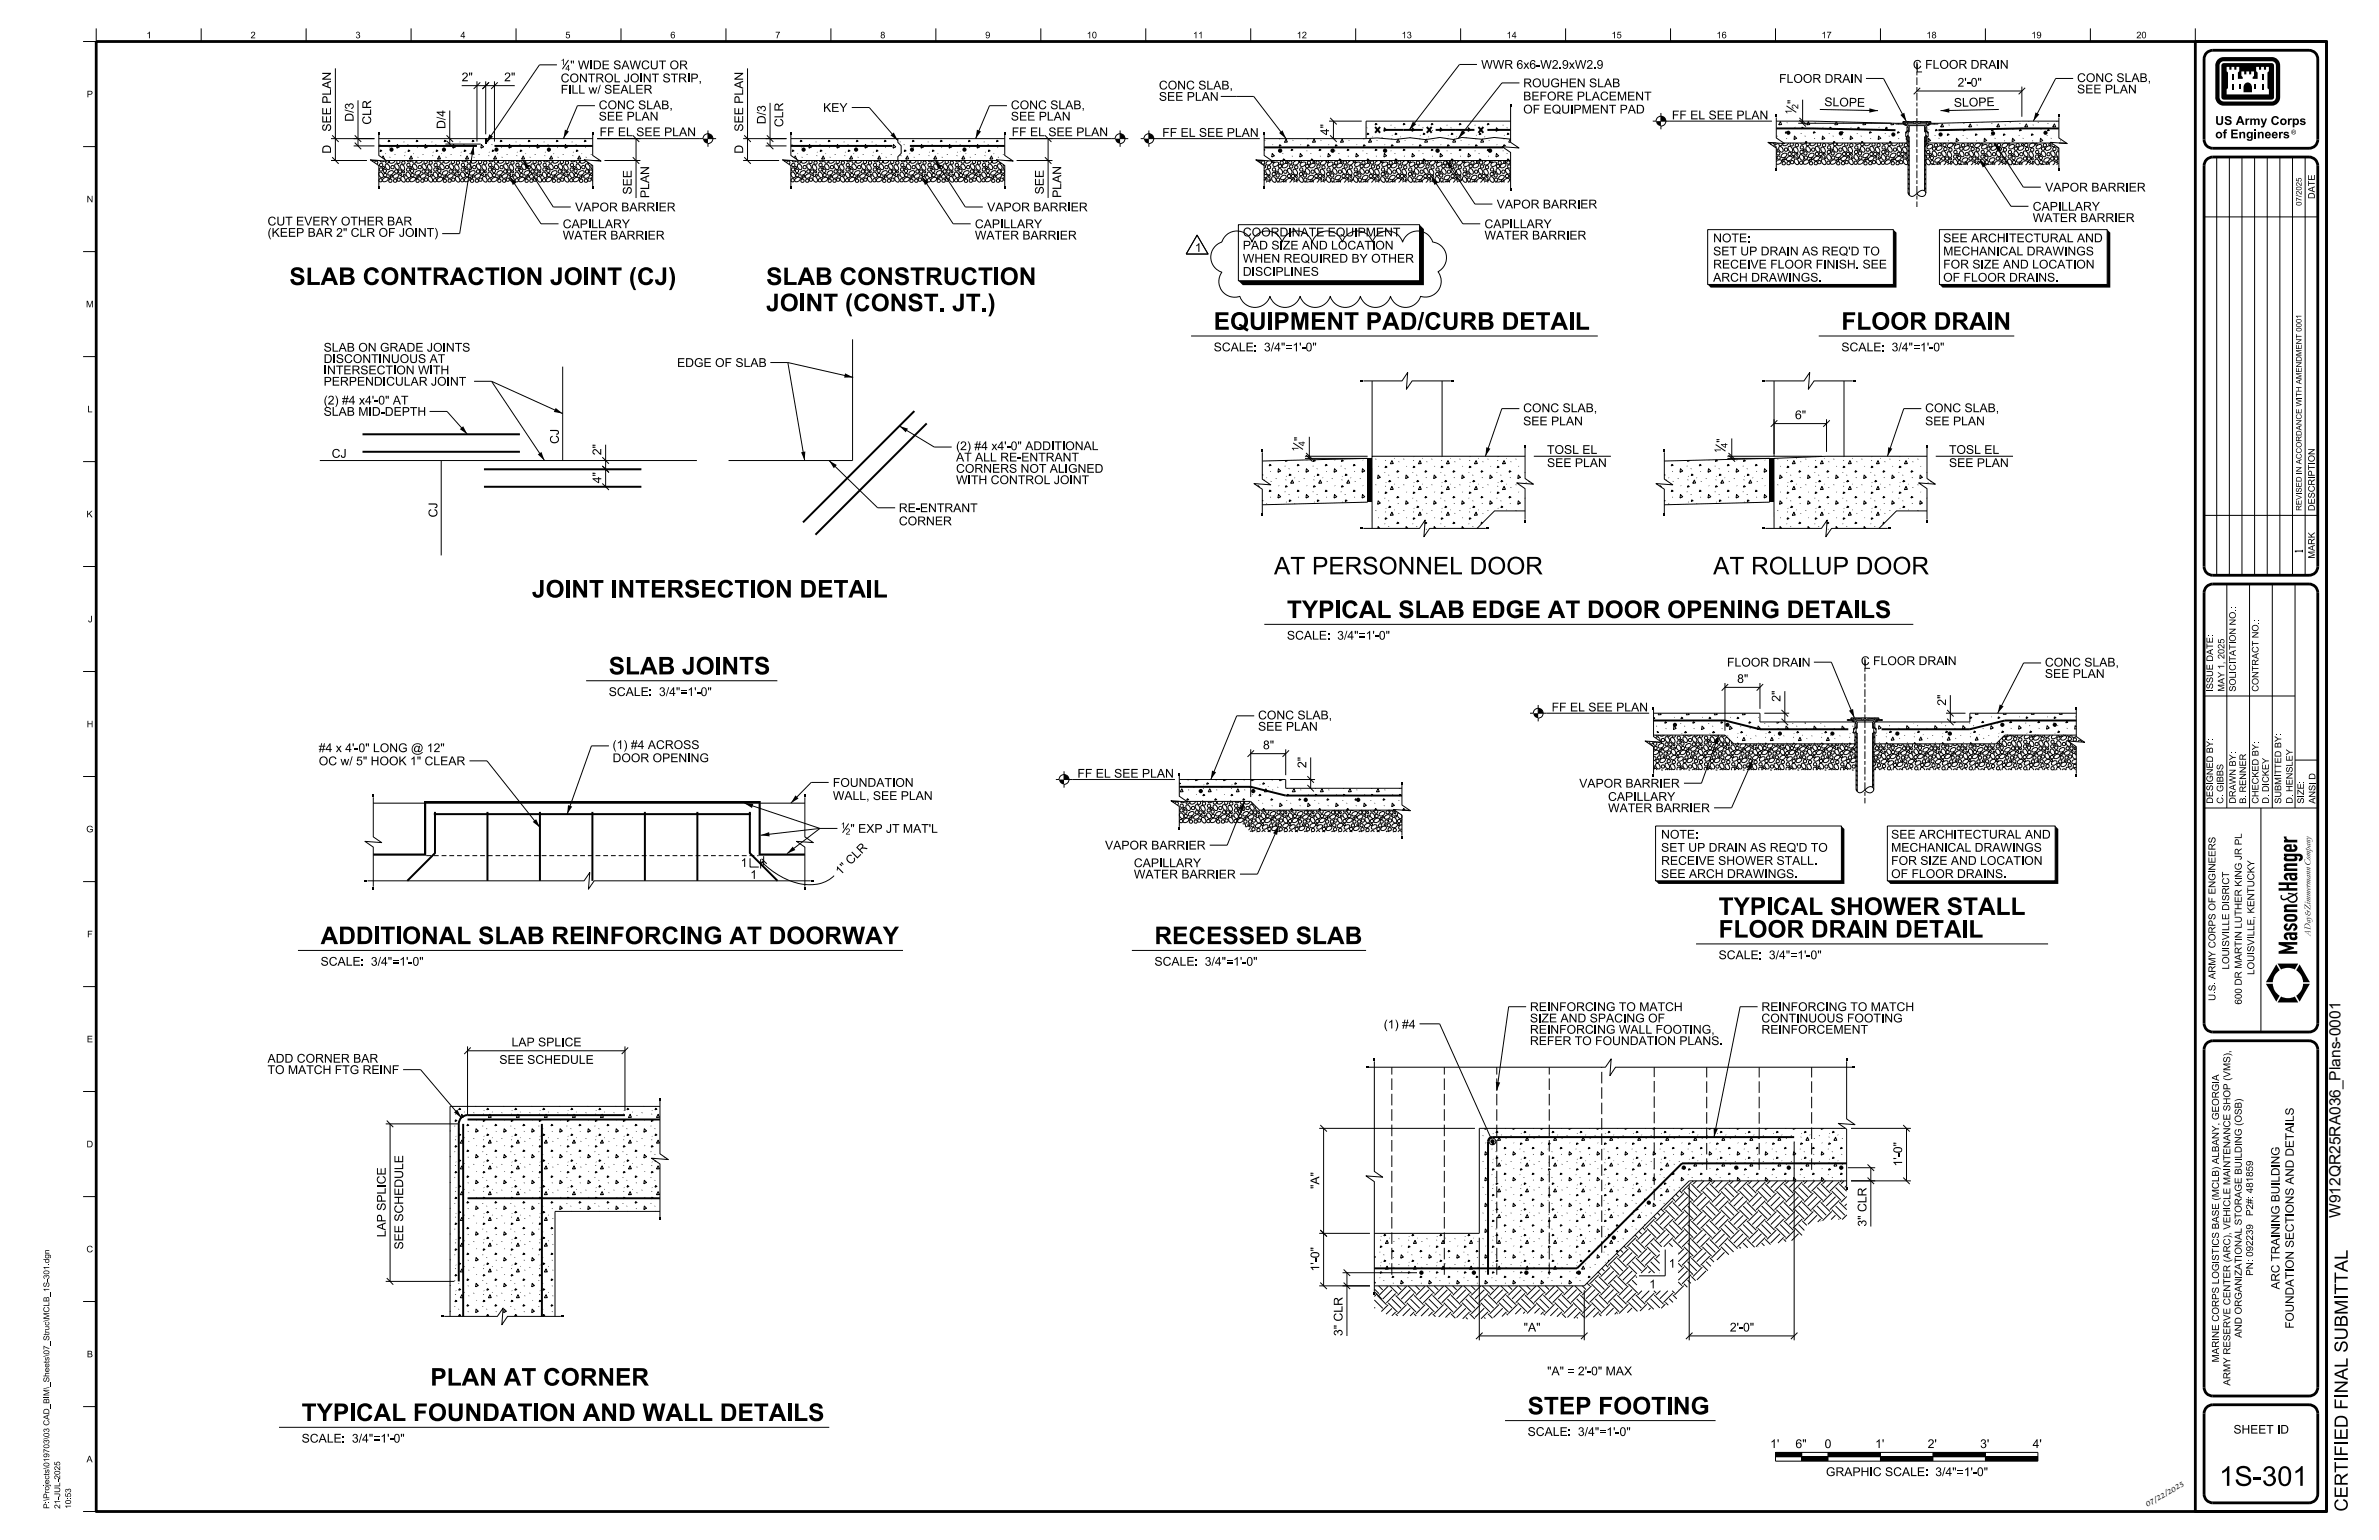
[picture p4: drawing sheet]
<svg xmlns="http://www.w3.org/2000/svg" width="864mm" height="559mm" viewBox="0 0 864 559" stroke-linecap="round" stroke-linejoin="round" font-family="sans-serif">
<defs><g id="words">
<text font-size="7.1" x="805.6" y="539.2">1S-301</text>
<g font-size="6.3">
<text x="105" y="103.4">SLAB CONTRACTION JOINT (CJ)</text>
<text x="278.1" y="103.4">SLAB CONSTRUCTION</text>
<text x="278.1" y="112.9">JOINT (CONST. JT.)</text>
<text x="440.6" y="119.6">EQUIPMENT PAD/CURB DETAIL</text>
<text x="668.4" y="119.6">FLOOR DRAIN</text>
<text x="462.5" y="208.4">AT PERSONNEL DOOR</text>
<text x="621.9" y="208.4">AT ROLLUP DOOR</text>
<text x="193.1" y="216.8">JOINT INTERSECTION DETAIL</text>
<text x="467.2" y="224.3">TYPICAL SLAB EDGE AT DOOR OPENING DETAILS</text>
<text x="221" y="244.7">SLAB JOINTS</text>
<text x="623.9" y="332">TYPICAL SHOWER STALL</text>
<text x="623.9" y="340.2">FLOOR DRAIN DETAIL</text>
<text x="116.4" y="342.6">ADDITIONAL SLAB REINFORCING AT DOORWAY</text>
<text x="419.1" y="342.6">RECESSED SLAB</text>
<text x="156.2" y="502.8">PLAN AT CORNER</text>
<text x="109.5" y="515.6">TYPICAL FOUNDATION AND WALL DETAILS</text>
<text x="554.5" y="513.2">STEP FOOTING</text>
</g>
<text font-size="5.6" x="849.7" y="442" transform="rotate(-90 849.7 442)">W912QR25RA036_Plans-0001</text>
<g font-size="4.8">
<text x="852.2" y="471.6" transform="rotate(-90 852.2 471.6)">I</text>
<text x="852.2" y="469.7" transform="rotate(-90 852.2 469.7)">TTAL</text>
<text x="852.2" y="505.6" transform="rotate(-90 852.2 505.6)">NALSUBM</text>
<text x="852.2" y="522.6" transform="rotate(-90 852.2 522.6)">ED FI</text>
<text x="852.2" y="528.5" transform="rotate(-90 852.2 528.5)">FI</text>
<text x="852.2" y="548.5" transform="rotate(-90 852.2 548.5)">CERTI</text>
</g>
<g font-size="3.2">
<text x="167.6" y="29.5">2&quot;</text>
<text x="183" y="29.5">2&quot;</text>
<text x="203.5" y="29.9">CONTROL JOINT STRIP,</text>
<text x="207" y="25.1">&quot; WIDE SAWCUT OR</text>
<text x="537.7" y="25">WWR 6x6-W2.9xW2.9</text>
<text x="694.4" y="25">C FLOOR DRAIN</text>
<text x="695.4" y="26.3">L</text>
<text x="754" y="29.8">CONC SLAB,</text>
<text x="203.5" y="34">FILL w/ SEALER</text>
<text x="420.7" y="32.5">CONC SLAB,</text>
<text x="552.9" y="31.7">ROUGHEN SLAB</text>
<text x="645.8" y="30.1">FLOOR DRAIN</text>
<text x="710.6" y="31.4">2'-0&quot;</text>
<text x="754" y="33.9">SEE PLAN</text>
<text x="128.4" y="39.7" transform="rotate(-90 128.4 39.7)">3</text>
<text x="217.3" y="39.6">CONC SLAB,</text>
<text x="278" y="40.6" transform="rotate(-90 278 40.6)">3</text>
<text x="298.8" y="40.6">KEY</text>
<text x="367" y="39.6">CONC SLAB,</text>
<text x="420.7" y="36.6">SEE PLAN</text>
<text x="552.9" y="41.2">OF EQUIPMENT PAD</text>
<text x="552.9" y="36.4">BEFORE PLACEMENT</text>
<text x="652" y="37.7" transform="rotate(-90 652 37.7)">&quot;</text>
<text x="662.2" y="38.5" transform="rotate(1 662.2 38.5)">S LO P E</text>
<text x="709.3" y="38.8" transform="rotate(-1 709.3 38.8)">S LO P E</text>
<text x="120.2" y="47.8" transform="rotate(-90 120.2 47.8)">SEE PLAN</text>
<text x="128.4" y="44.2" transform="rotate(-90 128.4 44.2)">D/</text>
<text x="134.7" y="45.2" transform="rotate(-90 134.7 45.2)">CLR</text>
<text x="161.7" y="46.8" transform="rotate(-90 161.7 46.8)">D/</text>
<text x="161.7" y="42.4" transform="rotate(-90 161.7 42.4)">4</text>
<text x="217.3" y="43.7">SEE PLAN</text>
<text x="269.8" y="47.8" transform="rotate(-90 269.8 47.8)">SEE PLAN</text>
<text x="278" y="45.1" transform="rotate(-90 278 45.1)">D/</text>
<text x="284.3" y="46.1" transform="rotate(-90 284.3 46.1)">CLR</text>
<text x="367" y="43.7">SEE PLAN</text>
<text x="606.9" y="43.3">FF EL SEE PLAN</text>
<text x="804.1" y="45.3">US Army Corps</text>
<text x="217.6" y="49.4">FF EL SEE PLAN</text>
<text x="367.3" y="49.4">FF EL SEE PLAN</text>
<text x="421.9" y="49.7">FF EL SEE PLAN</text>
<text x="482.5" y="49" transform="rotate(-90 482.5 49)">4&quot;</text>
<text x="804.1" y="50.2">of Engineers</text>
<text x="120.2" y="55.8" transform="rotate(-90 120.2 55.8)">D</text>
<text x="269.8" y="55.8" transform="rotate(-90 269.8 55.8)">D</text>
<text x="229.3" y="70.6" transform="rotate(-90 229.3 70.6)">SEE</text>
<text x="235.6" y="71.9" transform="rotate(-90 235.6 71.9)">PLAN</text>
<text x="378.9" y="70.5" transform="rotate(-90 378.9 70.5)">SEE</text>
<text x="385.3" y="71.8" transform="rotate(-90 385.3 71.8)">PLAN</text>
<text x="742.4" y="69.5">VAPOR BARRIER</text>
<text x="208.7" y="76.7">VAPOR BARRIER</text>
<text x="358.3" y="76.7">VAPOR BARRIER</text>
<text x="543.3" y="75.6">VAPOR BARRIER</text>
<text x="737.9" y="76.5">CAPILLARY</text>
<text x="97.1" y="81.8">CUT EVERY OTHER BAR</text>
<text x="204.3" y="82.8">CAPILLARY</text>
<text x="353.9" y="82.8">CAPILLARY</text>
<text x="538.9" y="82.8">CAPILLARY</text>
<text x="737.9" y="80.6">WATER BARRIER</text>
<text x="97.1" y="85.9">(KEEP BAR 2&quot; CLR OF JOINT)</text>
<text x="204.3" y="86.9">WATER BARRIER</text>
<text x="353.9" y="86.9">WATER BARRIER</text>
<text x="451.2" y="85.8">COORDINATE EQUIPMENT</text>
<text x="538.9" y="86.9">WATER BARRIER</text>
<text x="621.9" y="87.9">NOTE:</text>
<text x="705.4" y="87.9">SEE ARCHITECTURAL AND</text>
<text x="433.7" y="91.4">1</text>
<text x="451.2" y="95.3">WHEN REQUIRED BY OTHER</text>
<text x="451.2" y="90.6">PAD SIZE AND LOCATION</text>
<text x="621.9" y="92.7">SET UP DRAIN AS REQ'D TO</text>
<text x="705.4" y="92.7">MECHANICAL DRAWINGS</text>
<text x="451.2" y="100.1">DISCIPLINES</text>
<text x="621.9" y="97.4">RECEIVE FLOOR FINISH. SEE</text>
<text x="705.4" y="97.4">FOR SIZE AND LOCATION</text>
<text x="621.9" y="102.2">ARCH DRAWINGS.</text>
<text x="705.4" y="102.2">OF FLOOR DRAINS.</text>
<text x="117.5" y="131.7">DISCONTINUOUS AT</text>
<text x="117.5" y="127.6">SLAB ON GRADE JOINTS</text>
<text x="440.6" y="127.5">SCALE:</text>
<text x="459.5" y="127.5">3/4&quot;=1'-0&quot;</text>
<text x="668.4" y="127.5">SCALE:</text>
<text x="687.4" y="127.5">3/4&quot;=1'-0&quot;</text>
<text x="117.5" y="135.8">INTERSECTION WITH</text>
<text x="245.8" y="133.2">EDGE OF SLAB</text>
<text x="117.5" y="139.9">PERPENDICULAR JOINT</text>
<text x="117.5" y="146.8">(2) #4 x4'-0&quot; AT</text>
<text x="552.9" y="149.6">CONC SLAB,</text>
<text x="698.8" y="149.6">CONC SLAB,</text>
<text x="117.5" y="150.9">SLAB MID-DEPTH</text>
<text x="552.9" y="154.3">SEE PLAN</text>
<text x="651.6" y="152.1">6&quot;</text>
<text x="698.8" y="154.3">SEE PLAN</text>
<text x="202.9" y="161.1" transform="rotate(-90 202.9 161.1)">CJ</text>
<text x="472.9" y="160.1" transform="rotate(-90 472.9 160.1)">&quot;</text>
<text x="626.3" y="160.7" transform="rotate(-90 626.3 160.7)">&quot;</text>
<text x="120.4" y="166.1">CJ</text>
<text x="218.3" y="165.2" transform="rotate(-90 218.3 165.2)">2&quot;</text>
<text x="347.1" y="167.5">AT ALL RE-ENTRANT</text>
<text x="347.1" y="163.3">(2) #4 x4'-0&quot; ADDITIONAL</text>
<text x="561.6" y="164.7">TOSL EL</text>
<text x="707.5" y="164.7">TOSL EL</text>
<text x="347.1" y="171.6">CORNERS NOT ALIGNED</text>
<text x="561.6" y="169.5">SEE PLAN</text>
<text x="707.5" y="169.5">SEE PLAN</text>
<text x="218.3" y="175.4" transform="rotate(-90 218.3 175.4)">4&quot;</text>
<text x="347.1" y="175.7">WITH CONTROL JOINT</text>
<text x="326.3" y="185.8">RE-ENTRANT</text>
<text x="158.8" y="187.7" transform="rotate(-90 158.8 187.7)">CJ</text>
<text x="326.3" y="190.6">CORNER</text>
<text x="467.2" y="232.1">SCALE:</text>
<text x="486.1" y="232.1">3/4&quot;=1'-0&quot;</text>
<text x="626.9" y="241.9">FLOOR DRAIN</text>
<text x="675.5" y="241.3">C FLOOR DRAIN</text>
<text x="676.5" y="242.7">L</text>
<text x="742.3" y="246">SEE PLAN</text>
<text x="742.3" y="241.9">CONC SLAB,</text>
<text x="630.6" y="247.8">8&quot;</text>
<text x="221" y="252.6">SCALE:</text>
<text x="239.9" y="252.6">3/4&quot;=1'-0&quot;</text>
<text x="646.3" y="254.6" transform="rotate(-90 646.3 254.6)">2&quot;</text>
<text x="706.4" y="256.1" transform="rotate(-90 706.4 256.1)">2&quot;</text>
<text x="456.7" y="261">CONC SLAB,</text>
<text x="563.3" y="258.1">FF EL SEE PLAN</text>
<text x="456.7" y="265.1">SEE PLAN</text>
<text x="115.7" y="272.9">#4 x 4'-0&quot; LONG @ 12&quot;</text>
<text x="222.4" y="271.8">(1) #4 ACROSS</text>
<text x="458.5" y="271.9">8&quot;</text>
<text x="115.7" y="277.7">OC w/ 5&quot; HOOK 1&quot; CLEAR</text>
<text x="222.4" y="276.6">DOOR OPENING</text>
<text x="474.2" y="278.7" transform="rotate(-90 474.2 278.7)">2&quot;</text>
<text x="302.3" y="285.5">FOUNDATION</text>
<text x="391.1" y="282.2">FF EL SEE PLAN</text>
<text x="573.3" y="285.8">VAPOR BARRIER</text>
<text x="302.3" y="290.3">WALL, SEE PLAN</text>
<text x="583.7" y="290.6">CAPILLARY</text>
<text x="583.7" y="294.7">WATER BARRIER</text>
<text x="308.7" y="302.2">&quot; EXP JT MAT'L</text>
<text x="603" y="304.3">NOTE:</text>
<text x="686.5" y="304.3">SEE ARCHITECTURAL AND</text>
<text x="401.1" y="308.3">VAPOR BARRIER</text>
<text x="603" y="309.1">SET UP DRAIN AS REQ'D TO</text>
<text x="686.5" y="309.1">MECHANICAL DRAWINGS</text>
<text x="268.9" y="314.6">1</text>
<text x="305" y="317.7" transform="rotate(-45 305 317.7)">1 &quot; C LR</text>
<text x="411.6" y="314.7">CAPILLARY</text>
<text x="603" y="313.8">RECEIVE SHOWER STALL.</text>
<text x="686.5" y="313.8">FOR SIZE AND LOCATION</text>
<text x="272.3" y="318.9">1</text>
<text x="411.6" y="318.8">WATER BARRIER</text>
<text x="603" y="318.6">SEE ARCH DRAWINGS.</text>
<text x="686.5" y="318.6">OF FLOOR DRAINS.</text>
<text x="116.4" y="350.4">SCALE:</text>
<text x="135.3" y="350.4">3/4&quot;=1'-0&quot;</text>
<text x="419.1" y="350.4">SCALE:</text>
<text x="438" y="350.4">3/4&quot;=1'-0&quot;</text>
<text x="623.9" y="348.1">SCALE:</text>
<text x="642.8" y="348.1">3/4&quot;=1'-0&quot;</text>
<text x="555.4" y="371">SIZE AND SPACING OF</text>
<text x="555.4" y="366.9">REINFORCING TO MATCH</text>
<text x="639.4" y="371">CONTINUOUS FOOTING</text>
<text x="639.4" y="366.9">REINFORCING TO MATCH</text>
<text x="502.3" y="373.2">(1) #4</text>
<text x="555.4" y="375.1">REINFORCING WALL FOOTING,</text>
<text x="639.4" y="375.1">REINFORCEMENT</text>
<text x="185.7" y="379.7">LAP SPLICE</text>
<text x="555.4" y="379.2">REFER TO FOUNDATION PLANS.</text>
<text x="97.1" y="389.7">TO MATCH FTG REINF</text>
<text x="97.1" y="385.6">ADD CORNER BAR</text>
<text x="181.3" y="386">SEE SCHEDULE</text>
<text x="690.5" y="419.9" transform="rotate(-90 690.5 419.9)">-</text>
<text x="690.5" y="423.3" transform="rotate(-90 690.5 423.3)">1'0&quot;</text>
<text x="140" y="429.7" transform="rotate(-90 140 429.7)">CE</text>
<text x="478.9" y="431.4" transform="rotate(-90 478.9 431.4)">&quot;</text>
<text x="478.9" y="429.8" transform="rotate(-90 478.9 429.8)">A&quot;</text>
<text x="146.4" y="433.9" transform="rotate(-90 146.4 433.9)">EDULE</text>
<text x="140" y="449" transform="rotate(-90 140 449)">LAP SPLI</text>
<text x="677.5" y="445.1" transform="rotate(-90 677.5 445.1)">3&quot;CLR</text>
<text x="146.4" y="453.4" transform="rotate(-90 146.4 453.4)">SEE SCH</text>
<text x="478.9" y="461.4" transform="rotate(-90 478.9 461.4)">1'0&quot;</text>
<text x="478.9" y="458" transform="rotate(-90 478.9 458)">-</text>
<text x="605.8" y="460">1</text>
<text x="598.7" y="467.5">1</text>
<text x="487.3" y="484.8" transform="rotate(-90 487.3 484.8)">3&quot;CLR</text>
<text x="553.1" y="483.2">&quot;A&quot;</text>
<text x="627.9" y="483.2">2'-0&quot;</text>
<text x="561.6" y="499">&quot;A&quot; = 2'-0&quot; MAX</text>
<text x="554.5" y="521.1">SCALE:</text>
<text x="573.5" y="521.1">3/4&quot;=1'-0&quot;</text>
<text x="109.5" y="523.5">SCALE:</text>
<text x="128.5" y="523.5">3/4&quot;=1'-0&quot;</text>
<text x="642.6" y="525.4">1'</text>
<text x="651.8" y="525.4">6&quot;</text>
<text x="662.3" y="525.4">0</text>
<text x="680.7" y="525.4">1'</text>
<text x="699.8" y="525.4">2'</text>
<text x="718.8" y="525.4">3'</text>
<text x="737.9" y="525.4">4'</text>
<text x="662.8" y="535.6">GRAPHIC SCALE:</text>
<text x="703.5" y="535.6">3/4&quot;=1'-0&quot;</text>
</g>
<text font-size="3.1" x="810.8" y="520.2">SHEET ID</text>
<g font-size="3">
<text x="832.7" y="407.1" transform="rotate(-90 832.7 407.1)">L</text>
<text x="827.5" y="422.5" transform="rotate(-90 827.5 422.5)">NG</text>
<text x="827.5" y="429.1" transform="rotate(-90 827.5 429.1)">L</text>
<text x="832.7" y="433.8" transform="rotate(-90 832.7 433.8)">S AND DETAIS</text>
<text x="827.5" y="443.8" transform="rotate(-90 827.5 443.8)">NG BUIDI</text>
<text x="832.7" y="440.2" transform="rotate(-90 832.7 440.2)">ON</text>
<text x="827.5" y="448" transform="rotate(-90 827.5 448)">N</text>
<text x="827.5" y="444.9" transform="rotate(-90 827.5 444.9)">I</text>
<text x="832.7" y="452.8" transform="rotate(-90 832.7 452.8)">SECTI</text>
<text x="832.7" y="460.3" transform="rotate(-90 832.7 460.3)">ON</text>
<text x="827.5" y="467.9" transform="rotate(-90 827.5 467.9)">ARC TRAI</text>
<text x="832.7" y="482.1" transform="rotate(-90 832.7 482.1)">FOUNDATI</text>
</g>
<text font-size="2.7" x="835.8" y="200.4" transform="rotate(-90 835.8 200.4)">1</text>
<g font-size="2.5">
<text x="804.2" y="315.9" transform="rotate(-90 804.2 315.9)">NEERS</text>
<text x="809.2" y="321" transform="rotate(-90 809.2 321)">CT</text>
<text x="813.8" y="318.4" transform="rotate(-90 813.8 318.4)">NG JR PL</text>
<text x="809.2" y="326.9" transform="rotate(-90 809.2 326.9)">SRI</text>
<text x="818.3" y="324.2" transform="rotate(-90 818.3 324.2)">TUCKY</text>
<text x="809.2" y="337.8" transform="rotate(-90 809.2 337.8)">LLE DI</text>
<text x="813.8" y="340.5" transform="rotate(-90 813.8 340.5)">N LUTHER KI</text>
<text x="818.3" y="339.7" transform="rotate(-90 818.3 339.7)">LLE,KEN</text>
<text x="809.2" y="343.5" transform="rotate(-90 809.2 343.5)">SVI</text>
<text x="818.3" y="345.5" transform="rotate(-90 818.3 345.5)">SVI</text>
<text x="809.2" y="351.8" transform="rotate(-90 809.2 351.8)">LOUI</text>
<text x="818.3" y="353.7" transform="rotate(-90 818.3 353.7)">LOUI</text>
<text x="804.2" y="359.6" transform="rotate(-90 804.2 359.6)">S.ARMY CORPS OF ENGI</text>
<text x="804.2" y="363.2" transform="rotate(-90 804.2 363.2)">U.</text>
<text x="813.8" y="364.5" transform="rotate(-90 813.8 364.5)">600DR MARTI</text>
<text x="809.6" y="382.1" transform="rotate(-90 809.6 382.1)">,</text>
<text x="805.5" y="392.2" transform="rotate(-90 805.5 392.2)">A</text>
<text x="809.6" y="391" transform="rotate(-90 809.6 391)">VMS)</text>
<text x="813.8" y="407.3" transform="rotate(-90 813.8 407.3)">OSB)</text>
<text x="813.8" y="414.8" transform="rotate(-90 813.8 414.8)">NG (</text>
<text x="809.6" y="423.7" transform="rotate(-90 809.6 423.7)">NTENANCE SHOP (</text>
<text x="813.8" y="420.4" transform="rotate(-90 813.8 420.4)">L</text>
<text x="805.5" y="434.4" transform="rotate(-90 805.5 434.4)">MCLB)ALBANY,GEORGI</text>
<text x="809.6" y="437.9" transform="rotate(-90 809.6 437.9)">CLE MAI</text>
<text x="817.9" y="441.3" transform="rotate(-90 817.9 441.3)">P2#:481859</text>
<text x="809.6" y="448.2" transform="rotate(-90 809.6 448.2)">,VEHI</text>
<text x="805.5" y="452" transform="rotate(-90 805.5 452)">CS BASE (</text>
<text x="813.8" y="455.3" transform="rotate(-90 813.8 455.3)">ONALSTORAGE BUIDI</text>
<text x="805.5" y="457.5" transform="rotate(-90 805.5 457.5)">STI</text>
<text x="809.6" y="456.8" transform="rotate(-90 809.6 456.8)">ARC)</text>
<text x="813.8" y="463" transform="rotate(-90 813.8 463)">ZATI</text>
<text x="817.9" y="462.9" transform="rotate(-90 817.9 462.9)">PN:092239</text>
<text x="805.5" y="485.5" transform="rotate(-90 805.5 485.5)">NE CORPS LOGI</text>
<text x="813.8" y="485.4" transform="rotate(-90 813.8 485.4)">AND ORGANI</text>
<text x="805.5" y="494.4" transform="rotate(-90 805.5 494.4)">MARI</text>
<text x="809.6" y="502.8" transform="rotate(-90 809.6 502.8)">ARMY RESERVE CENTER (</text>
<text x="779.5" y="546.9" transform="rotate(-30 779.5 546.9)">07/22/2025</text>
</g>
<g font-size="2.4">
<text x="53.1" y="13.9">1</text>
<text x="91" y="13.9">2</text>
<text x="129" y="13.9">3</text>
<text x="167.1" y="13.9">4</text>
<text x="205.2" y="13.9">5</text>
<text x="243.3" y="13.9">6</text>
<text x="281.4" y="13.9">7</text>
<text x="319.5" y="13.9">8</text>
<text x="357.6" y="13.9">9</text>
<text x="394.5" y="13.9">10</text>
<text x="433.1" y="13.9">11</text>
<text x="470.7" y="13.9">12</text>
<text x="508.8" y="13.9">13</text>
<text x="546.9" y="13.9">14</text>
<text x="585" y="13.9">15</text>
<text x="623.1" y="13.9">16</text>
<text x="661.2" y="13.9">17</text>
<text x="699.3" y="13.9">18</text>
<text x="737.4" y="13.9">19</text>
<text x="775.5" y="13.9">20</text>
<text x="31.5" y="35.3">P</text>
<text x="650.4" y="41.4" transform="rotate(-90 650.4 41.4)">1</text>
<text x="652.8" y="39.6" transform="rotate(-90 652.8 39.6)">2</text>
<text x="31.5" y="73.4">N</text>
<text x="840.3" y="72.2" transform="rotate(-90 840.3 72.2)">DATE</text>
<text x="31.2" y="111.5">M</text>
<text x="31.7" y="149.6">L</text>
<text x="473.7" y="161.9" transform="rotate(-90 473.7 161.9)">4</text>
<text x="471.3" y="163.8" transform="rotate(-90 471.3 163.8)">1</text>
<text x="624.7" y="164.4" transform="rotate(-90 624.7 164.4)">1</text>
<text x="627.1" y="162.5" transform="rotate(-90 627.1 162.5)">4</text>
<text x="840.3" y="167.7" transform="rotate(-90 840.3 167.7)">ON</text>
<text x="840.3" y="172.9" transform="rotate(-90 840.3 172.9)">PTI</text>
<text x="840.3" y="185.4" transform="rotate(-90 840.3 185.4)">DESCRI</text>
<text x="31.4" y="187.7">K</text>
<text x="840.3" y="202.7" transform="rotate(-90 840.3 202.7)">M</text>
<text x="840.3" y="199.9" transform="rotate(-90 840.3 199.9)">ARK</text>
<text x="811.6" y="221" transform="rotate(-90 811.6 221)">:</text>
<text x="32" y="225.8">J</text>
<text x="819.9" y="225.7" transform="rotate(-90 819.9 225.7)">:</text>
<text x="811.6" y="232.9" transform="rotate(-90 811.6 232.9)">ON NO.</text>
<text x="811.6" y="243.4" transform="rotate(-90 811.6 243.4)">CI</text>
<text x="811.6" y="240.1" transform="rotate(-90 811.6 240.1)">TATI</text>
<text x="803.3" y="251" transform="rotate(-90 803.3 251)">I</text>
<text x="803.3" y="250.1" transform="rotate(-90 803.3 250.1)">SSUE DATE:</text>
<text x="807.5" y="251" transform="rotate(-90 807.5 251)">MAY 1,2025</text>
<text x="811.6" y="251" transform="rotate(-90 811.6 251)">SOLI</text>
<text x="819.9" y="251" transform="rotate(-90 819.9 251)">CONTRACT NO.</text>
<text x="31.5" y="263.9">H</text>
<text x="815.3" y="278.1" transform="rotate(-90 815.3 278.1)">ER</text>
<text x="828.1" y="281.1" transform="rotate(-90 828.1 281.1)">TTED BY:</text>
<text x="803.3" y="283.9" transform="rotate(-90 803.3 283.9)">GNED BY:</text>
<text x="807.1" y="283.9" transform="rotate(-90 807.1 283.9)">BBS</text>
<text x="823.6" y="284" transform="rotate(-90 823.6 284)">CKEY</text>
<text x="803.3" y="291.6" transform="rotate(-90 803.3 291.6)">DESI</text>
<text x="807.1" y="291.6" transform="rotate(-90 807.1 291.6)">C.GI</text>
<text x="811.6" y="291.6" transform="rotate(-90 811.6 291.6)">DRAW N BY:</text>
<text x="815.3" y="291.6" transform="rotate(-90 815.3 291.6)">B.RENN</text>
<text x="819.9" y="291.6" transform="rotate(-90 819.9 291.6)">CHECKED BY:</text>
<text x="823.6" y="291.6" transform="rotate(-90 823.6 291.6)">D.DI</text>
<text x="828.1" y="291.6" transform="rotate(-90 828.1 291.6)">SUBMI</text>
<text x="832.2" y="291.6" transform="rotate(-90 832.2 291.6)">D.HENSLEY</text>
<text x="836.4" y="291.6" transform="rotate(-90 836.4 291.6)">SI</text>
<text x="836.4" y="288.5" transform="rotate(-90 836.4 288.5)">ZE:</text>
<text x="840.5" y="291.6" transform="rotate(-90 840.5 291.6)">ANSID</text>
<text x="31.3" y="302">G</text>
<text x="31.6" y="340.1">F</text>
<text x="31.5" y="378.2">E</text>
<text x="31.4" y="416.3">D</text>
<text x="31.4" y="454.4">C</text>
<text x="31.5" y="492.5">B</text>
<text x="31.4" y="530.6">A</text>
</g>
<g font-size="2.2">
<text x="203.5" y="23.5">1</text>
<text x="205.3" y="25.8">4</text>
<text x="305.2" y="300.6">1</text>
<text x="307" y="302.8">2</text>
</g>
<g font-size="2.1">
<text x="17.9" y="458.4" transform="rotate(-90 17.9 458.4)">dgn</text>
<text x="17.9" y="464.2" transform="rotate(-90 17.9 464.2)">301.</text>
<text x="17.9" y="478.7" transform="rotate(-90 17.9 478.7)">MCLB_1S-</text>
<text x="17.9" y="483.7" transform="rotate(-90 17.9 483.7)">r</text>
<text x="17.9" y="493.8" transform="rotate(-90 17.9 493.8)">s07_Stuc\</text>
<text x="17.9" y="503.3" transform="rotate(-90 17.9 503.3)">_</text>
<text x="17.9" y="506.6" transform="rotate(-90 17.9 506.6)">M\Sheet\</text>
<text x="17.9" y="521.5" transform="rotate(-90 17.9 521.5)">03CAD_BI</text>
<text x="17.9" y="534.6" transform="rotate(-90 17.9 534.6)">s019703\</text>
<text x="21.8" y="536.9" transform="rotate(-90 21.8 536.9)">2025</text>
<text x="17.9" y="544.7" transform="rotate(-90 17.9 544.7)">\</text>
<text x="17.9" y="540.9" transform="rotate(-90 17.9 540.9)">oj</text>
<text x="21.8" y="543.2" transform="rotate(-90 21.8 543.2)">J</text>
<text x="25.8" y="543.3" transform="rotate(-90 25.8 543.3)">53</text>
<text x="17.9" y="547.5" transform="rotate(-90 17.9 547.5)">P:Pr ect\</text>
<text x="21.8" y="547.5" transform="rotate(-90 21.8 547.5)">21-UL-</text>
<text x="25.8" y="547.5" transform="rotate(-90 25.8 547.5)">10:</text>
</g>
<g font-size="2">
<text x="835.5" y="70.8" transform="rotate(-90 835.5 70.8)">2025</text>
<text x="835.5" y="74.7" transform="rotate(-90 835.5 74.7)">07/</text>
<text x="835.5" y="118.8" transform="rotate(-90 835.5 118.8)">001</text>
<text x="835.5" y="144" transform="rotate(-90 835.5 144)">TH AMENDMENT 00</text>
<text x="835.5" y="171.3" transform="rotate(-90 835.5 171.3)">N ACCORDANCE W I</text>
<text x="835.5" y="178.7" transform="rotate(-90 835.5 178.7)">SED I</text>
<text x="835.5" y="185.4" transform="rotate(-90 835.5 185.4)">REVI</text>
</g>
<text font-size="1.7" x="831.7" y="48.8">®</text>
</g></defs>
<g fill="none" stroke="#000" stroke-width=".36">
<path d="M34.9 10.3v4.8h-4.7M73 10.3v4.8M111.1 10.3v4.8M149.2 10.3v4.8M187.3 10.3v4.8M225.4 10.3v4.8M263.5 10.3v4.8M301.6 10.3v4.8M339.7 10.3v4.8M377.8 10.3v4.8M415.9 10.3v4.8M454 10.3v4.8"/>
<path d="M492.1 10.3v4.8M530.2 10.3v4.8M568.3 10.3v4.8M606.4 10.3v4.8M644.5 10.3v4.8M682.6 10.3v4.8M720.7 10.3v4.8M758.8 10.3v4.8M796.9 10.3v4.8M121.7 24.8v33.4M130 36.4v16.6M167.6 31.1h19.3"/>
<path d="M173.1 29.5v21.9M174.3 29.9l-2.4 2.4M176.3 29.5v19.2M177.5 29.9l-2.4 2.4M179.5 29.5v21.9M180.7 29.9l-2.4 2.4M202.2 23.5h-6.4l-19.3 28.3M206.4 21.8l-2.2 3.3M216 38.3h-6.4l-5.1 12M271.4 24.8v33.4M279.5 37.3v15.7M309.2 39h6.4l10.3 12"/>
<path d="M365.5 38.3h-6.3l-5 12M443.2 35h11.9l11.8 15.3M536.2 23.4h-6.4l-18.2 23.7M548.4 38.7v12.9l3 2.1-6.1-.5 3.1 2.1v13M551.6 30.1h-6.4l-15.8 20.1M648.5 38.4l3.6 2.4M654.4 36.2v8.5M660.6 39.7l21.1 .4M677.4 28.5h6.3l8.3 15.6M695.9 33h38.1M697.1 31.9l-2.4 2.3M725.6 39.7l-21.2 .4"/>
<path d="M734 31.4v11M735.2 31.9l-2.4 2.3M752.6 28.5h-6.4l-8.1 15.5M821.1 27.1h.1M821.5 29.1h.1M30.2 53.2h4.7M120.2 50.3h15.7M120.2 58.2h13M120.6 49.1l2.3 2.4M120.6 57l2.3 2.4M128.4 53h7.5M128.8 49.1l2.3 2.4"/>
<path d="M128.8 51.8l2.3 2.4M134.8 58.2h2.7M135 58.2l.3 .4M135.9 58.9l.3-.4 .6-.1 .4 .4-.4 .8M135.9 58.9v.1M137.5 49v7.4l3 2.1-6.1-.5 3.1 2.1v7.4M137.5 50.3h77.7M137.9 52.4v.2M138 58.3v.2a1.21 1.21 0 0 0 1.6-.1M138.1 59.3l.5-.1 .4 .4-.1 .6-.3 .2-.8-.3-.1-.3zM138.2 54.4l.4 .4-.7 .2zM138.7 57.3l.4-.7 .3 1.1"/>
<path d="M139.9 55.7l.1 .1M140.1 59.5a1.23 1.23 0 0 1 1.2 .7 1.23 1.23 0 0 1-.1 1.4 1.28 1.28 0 0 1-1.1-2.1zM140.2 58.2h72.2M140.9 58.2l.2 .7-.4 .3-.8-.3v-.5M141.1 50.9l.5 .3-.8 .2zM141.4 53.4l-.1 .1M141.5 58.2l-.1 .8a1.31 1.31 0 0 0 2-.8M141.6 56.9l-.1 .2M143.4 56l-.1 .2M144.2 52.5l.8 .8-1 .5zM144.3 58.2l-.3 .9 .8 .2 .4-.2-.2-.9M145.5 59.8a1.26 1.26 0 0 1 1.2 .6 1.26 1.26 0 0 1-.1 1.4 1.26 1.26 0 0 1-1.2-.7 1.26 1.26 0 0 1 .1-1.3z"/>
<path d="M146.2 58.5l.5-.1 .3 .4v.5l-.4 .3-.7-.3-.1-.4zM146.6 51.4v.2M147 56.4l-.1 .2M147 55.1l.1 .2M147.8 58.2l.4 .5h.6l.8-.5M148 59.3l.5-.1 .4 .4-.4 .8-.8-.3-.1-.3zM148.1 52.4l-.1 .2M148.3 54.4l.5 .4-.7 .2zM149.3 56.6l.4 1-1.1 .1zM150.1 55.7l.1 .1M150.8 58.2l.2 .7-.4 .3-.7-.3 .1-.7M151.3 50.9l.4 .3-.7 .2z"/>
<path d="M151.4 58.2l-.1 .8a1.31 1.31 0 0 0 2-.8M151.6 53.3l-.2 .2M151.8 56.9l-.1 .2M153.6 56l-.1 .2M154.1 58.2l-.3 .4 .2 .5 .7 .2 .4-.8-.3-.3M154.2 53.8l.2-1.3 .8 .8-1 .5M155.4 59.8a1.24 1.24 0 0 1 1.2 .6 1.24 1.24 0 0 1-.1 1.4 1.28 1.28 0 0 1-1.1-2zM156 58.5l.6-.1 .4 .4-.4 .8-.8-.3zM156.8 51.4v.2M157.1 56.4l-.1 .2M157.2 55.1l.1 .2M157.8 58.2l.3 .5h.6l.8-.5"/>
<path d="M157.8 59.3l.6-.1 .3 .4v.6l-.3 .2-.8-.3zM158.3 52.4l-.1 .2M158.5 54.4l.5 .4-.7 .2zM159.4 56.6l.5 1-1.1 .1zM159.9 59.5a1.23 1.23 0 0 1 1.2 .7 1.23 1.23 0 0 1-.1 1.4 1.28 1.28 0 0 1-1.1-2.1zM160.3 55.7v.1M160.7 58.2l.2 .7-.4 .3-.8-.3 .2-.7M161.3 58.2l-.1 .8a1.31 1.31 0 0 0 2-.8M161.5 50.9l.4 .3-.7 .2zM161.7 52.3h12.8M162 56.9l-.1 .2M162.1 49.1l2.4 2.4"/>
<path d="M162.1 51.1l2.4 2.4M163.3 40.1v12.2M163.8 56l-.1 .2M164 58.2l-.2 .9 .8 .2 .4-.2-.3-.9M164.6 52.5l.8 .8-1 .5zM165.3 59.8a1.24 1.24 0 0 1 1.2 .6 1.24 1.24 0 0 1-.1 1.4 1.26 1.26 0 0 1-1.2-.7 1.26 1.26 0 0 1 .1-1.3zM165.9 58.5l.6-.1 .3 .4v.5l-.4 .3-.7-.3-.1-.4zM167 51.4v.2M167.3 56.4l-.1 .2M167.4 55.1l.1 .2M167.6 58.2l.4 .5h.6l.8-.5M167.7 59.3l.6-.1 .4 .4-.4 .8-.8-.3-.1-.3z"/>
<path d="M168.5 52.4l-.1 .2M168.7 54.4l.5 .4-.8 .2zM169.6 56.6l.5 1-1.1 .1zM170.4 55.7l.1 .1M170.6 58.2l.1 .7-.3 .3-.7-.3 .1-.7M171.2 58.2l-.1 .8a1.31 1.31 0 0 0 2-.8M171.6 50.9l.5 .3-.8 .2zM171.9 53l-5 31.8h-6.4M171.9 53.3l-.1 .2M172.1 56.9l-.1 .2M173.9 58.2l-.3 .4 .1 .5 .8 .2 .4-.8-.3-.3M174 56l-.2 .2"/>
<path d="M174.6 53.8l.1-1.3 .8 .8-.9 .5M175.2 59.8a1.24 1.24 0 0 1 1.2 .6 1.24 1.24 0 0 1-.1 1.4 1.28 1.28 0 0 1-1.1-2zM175.8 58.5l.6-.1 .3 .4-.3 .8-.8-.3-.1-.4zM177.1 51.4l.1 .2M177.5 56.4l-.1 .2M177.6 55.1l.1 .2M177.6 58.2l.3 .5h.6l.8-.5M177.6 59.3l.6-.1 .3 .4v.6l-.3 .2-.8-.3zM178.6 52.4l-.1 .2M178.9 54.4l.4 .4-.7 .2zM179.7 59.5a1.23 1.23 0 0 1 1.2 .7 1.23 1.23 0 0 1-.1 1.4 1.28 1.28 0 0 1-1.1-2.1zM179.8 56.6l.4 1-1 .1z"/>
<path d="M180.5 58.2l.2 .7-.4 .3-.8-.3 .2-.7M180.6 55.7l.1 .1M181.1 58.2l-.1 .8a1.31 1.31 0 0 0 2-.8M181.8 50.9l.4 .3-.7 .2zM182.1 53.3l-.1 .2M182.3 56.9l-.1 .2M183.8 58.2l-.2 .9 .8 .2 .3-.2 .1-.6-.3-.3M184.1 56l-.1 .2M184.7 53.8l.2-1.3 .8 .8-1 .5M185.1 59.8a1.24 1.24 0 0 1 1.2 .6 1.24 1.24 0 0 1-.1 1.4 1.28 1.28 0 0 1-1.1-2zM185.7 58.5l.6-.1 .3 .4v.5l-.4 .3-.7-.3zM187.3 51.4v.2"/>
<path d="M187.4 58.2l.4 .5h.6l.8-.5M187.5 59.3l.6-.1 .4 .4-.4 .8-.8-.3-.1-.3zM187.6 56.4v.2M187.7 55.1l.1 .2M188.8 52.4l-.1 .2M189.1 54.4l.4 .4-.7 .2zM189.3 57.7l.6-1.1 .5 1-1 .1M189.9 58.2l10.9 16.9h6.4M190.4 58.2l.1 .7-.3 .3-.8-.3 .1-.7M190.8 55.7l.1 .1M191 58.2l-.1 .8a1.31 1.31 0 0 0 2-.8M192 50.9l.4 .3-.7 .2z"/>
<path d="M192.3 53.3l-.1 .2M192.5 56.9l-.1 .2M193.7 58.2l-.3 .4 .1 .5 .8 .2 .4-.8-.3-.3M194.3 56l-.1 .2M195 59.8a1.24 1.24 0 0 1 1.2 .6 1.24 1.24 0 0 1-.1 1.4 1.26 1.26 0 0 1-1.2-.7 1.26 1.26 0 0 1 .1-1.3zM195.1 52.5l.8 .8-1 .5zM195.6 58.5l.5-.1 .4 .4-.4 .8-.7-.3-.1-.4zM197.3 58.2l.4 .5h.6l.8-.5M197.4 59.3l.5-.1 .4 .4-.4 .8-.7-.3zM197.5 51.4v.2M197.8 56.4l-.1 .2M197.9 55.1l.1 .2"/>
<path d="M198.9 55h.1M199 52.4l-.1 .2M199.5 59.5a1.23 1.23 0 0 1 1.2 .7 1.23 1.23 0 0 1-.1 1.4 1.28 1.28 0 0 1-1.1-2.1zM199.5 57.7l.6-1.1 .5 1-1.1 .1M200.3 58.2l.1 .7-.3 .3-.8-.3 .2-.7M200.9 58.2l-.1 .8a1.31 1.31 0 0 0 2-.8M200.9 55.7l.1 .1M202.1 50.9l.5 .3-.7 .2zM202.4 53.3l-.1 .2M202.6 56.9v.2M203.6 58.2l-.2 .9 .8 .2 .4-.8-.3-.3M204.5 56l-.1 .2"/>
<path d="M204.9 59.8a1.24 1.24 0 0 1 1.2 .6 1.24 1.24 0 0 1-.1 1.4 1.28 1.28 0 0 1-1.1-2zM205.2 52.5l.9 .8-1 .5zM205.5 58.5l.6-.1 .3 .4v.5l-.4 .3-.8-.3zM207.2 58.2l.4 .5h.6l.8-.5M207.3 59.3l.6-.1 .3 .4v.6l-.4 .2-.8-.3v-.3zM207.7 51.4v.2M208 56.4l-.1 .2M208.1 55.1l.1 .2M209.2 52.4l-.1 .2M209.3 59.5a1.23 1.23 0 0 1 1.3 .7 1.23 1.23 0 0 1-.2 1.4 1.28 1.28 0 0 1-1.1-2.1zM209.4 54.4l.4 .4-.7 .2zM210.2 58.2l.1 .7-.3 .3-.8-.3 .1-.7"/>
<path d="M210.3 56.6l.5 1-1.1 .1zM210.8 58.2l-.2 .8a1.35 1.35 0 0 0 2.1-.6M211.1 55.7l.1 .1M212.3 50.9l.5 .3-.7 .2zM212.6 53.3l-.1 .2M212.8 56.9l-.1 .2M213.3 58.8l.3 .5h.5M214.7 56l-.1 .2M214.7 59.8a1.23 1.23 0 0 0 .5 1.8M215.2 49v7.4l3 2.1-6.1-.5 3.1 2.1v7.4M215.2 58.2h2.6M219.4 58.2h13.1"/>
<path d="M229.7 49.1l2.4 2.4M229.7 57l2.4 2.4M230.9 50.3v21.6M257 48.5a1.81 1.81 0 0 0-1.8 1.8h-38.5M257 48.5a1.81 1.81 0 0 1 1.8 1.8h-1.8zM257 47.3v1.2M260 50.3h-1.2a1.81 1.81 0 0 1-1.8 1.8v1.2M269.8 50.3h15.7M269.8 58.2h13M270.2 57l2.4 2.4M270.2 49.1l2.4 2.4M278 53h7.5"/>
<path d="M278.4 49.1l2.3 2.4M278.4 51.8l2.3 2.4M284.4 58.2h2.7M284.7 58.2l.2 .4M285.5 58.9l.4-.4 .5-.1 .4 .4-.4 .8M285.5 58.9v.1M287.1 49v7.4l3.1 2.1-6.1-.5 3 2.1v7.4M287.1 50.3h77.6M287.5 52.4l-.1 .2M287.6 58.3l.3 .4 1.3-.3M287.7 59.3l.5-.1 .4 .4-.1 .6-.3 .2-.8-.3zM287.8 54.4l.4 .4-.7 .2z"/>
<path d="M288.3 57.3l.4-.7 .3 1.1M289.5 55.7l.1 .1M289.7 59.5a1.23 1.23 0 0 1 1.2 .7 1.23 1.23 0 0 1-.1 1.4 1.28 1.28 0 0 1-1.1-2.1zM289.8 58.2h72.3M290.5 58.2l.2 .7-.4 .3-.7-.3v-.5M290.7 50.9l.4 .3-.7 .2zM290.9 53.4v.1M291.1 58.2l-.1 .8a1.31 1.31 0 0 0 2-.8M291.2 56.9l-.1 .2M293 56l-.1 .2M293.8 52.5l.8 .8-.9 .5zM293.9 58.2l-.2 .9 .7 .2 .4-.2v-.6l-.3-.3"/>
<path d="M295.1 59.8a1.24 1.24 0 0 1 1.2 .6 1.24 1.24 0 0 1-.1 1.4 1.28 1.28 0 0 1-1.1-2zM295.7 58.5l.6-.1 .4 .4-.1 .5-.3 .3-.8-.3zM296.2 51.4v.2M296.5 56.4v.2M296.7 55.1v.2M297.5 58.2l.3 .5h.6l.8-.5M297.6 59.3l.5-.1 .4 .4-.4 .8-.8-.3-.1-.3zM297.7 52.4l-.1 .2M298 54.4l.4 .4-.7 .2zM298.2 57.7l.6-1.1 .5 1-1 .1M299.6 59.5a1.23 1.23 0 0 1 1.2 .7 1.23 1.23 0 0 1-.1 1.4 1.26 1.26 0 0 1-1.2-.7 1.26 1.26 0 0 1 .1-1.4zM299.7 55.7l.1 .1"/>
<path d="M300.5 58.2l.1 .7-.4 .3-.7-.3 .1-.7M300.9 50.9l.4 .3-.7 .2zM301.1 58.2l-.2 .8a1.31 1.31 0 0 0 2-.8M301.2 53.3l-.1 .2M301.4 56.9l-.1 .2M303.2 56l-.1 .2M303.7 58.2l-.2 .4 .1 .5 .7 .2 .4-.8-.3-.3M304 52.5l.8 .8-1 .5zM305 59.8a1.24 1.24 0 0 1 1.2 .6 1.24 1.24 0 0 1-.1 1.4 1.26 1.26 0 0 1-1.2-.7 1.26 1.26 0 0 1 .1-1.3zM305.6 58.5l.6-.1 .4 .4-.4 .8-.8-.3-.1-.4zM306.4 51.4v.2M306.7 56.4l-.1 .2"/>
<path d="M306.8 55.1l.1 .2M307.4 58.2l.3 .5h.6l.8-.5M307.4 59.3l.6-.1 .4 .4-.4 .8-.8-.3zM307.9 52.4l-.1 .2M308.1 54.4l.5 .4-.8 .2zM308.4 57.7l.6-1.1 .5 1-1.1 .1M309.5 59.5a1.23 1.23 0 0 1 1.2 .7 1.23 1.23 0 0 1-.1 1.4 1.28 1.28 0 0 1-1.1-2.1zM309.8 55.7l.2 .1M310.3 58.2l.2 .7-.4 .3-.7-.3 .1-.7M310.9 58.2l-.1 .8a1.31 1.31 0 0 0 2-.8M311.1 50.9l.4 .3-.7 .2zM311.5 56.9v.2"/>
<path d="M313.4 56l-.1 .2M313.7 58.2l-.3 .9 .8 .2 .4-.8-.3-.3M314.1 52.5l.9 .8-1 .5zM314.9 59.8a1.24 1.24 0 0 1 1.2 .6 1.24 1.24 0 0 1-.1 1.4 1.28 1.28 0 0 1-1.1-2zM315.5 58.5l.6-.1 .3 .4v.5l-.3 .3-.8-.3zM316.6 51.4v.2M316.9 56.4l-.1 .2M317 55.1l.1 .2M317.3 58.2l.3 .5h.6l.8-.5M317.4 59.3l.5-.1 .3 .4v.6l-.3 .2-.8-.3-.1-.3zM318.1 52.4l-.1 .2M318.3 54.4l.4 .4-.7 .2z"/>
<path d="M319.2 56.6l.5 1-1.1 .1zM319.4 59.5a1.23 1.23 0 0 1 1.2 .7 1.23 1.23 0 0 1-.1 1.4 1.28 1.28 0 0 1-1.1-2.1zM320 55.7l.1 .1M320.2 58.2l.2 .7-.4 .3-.8-.3 .2-.7M320.8 58.2l-.1 .8a1.31 1.31 0 0 0 2-.8M321.2 50.9l.5 .3-.7 .2zM321.5 53.3l-.1 .2M321.7 56.9l-.1 .2M323.5 58.2l-.2 .9 .8 .2 .3-.2-.2-.9M323.6 56l-.1 .2M324.3 52.5l.9 .8-1 .5zM325.4 58.5l.6-.1 .4 .4-.4 .8-.8-.3-.1-.4z"/>
<path d="M325.9 50.3v1.4l1.2 1.2v2.8l-1.2 1.2v1.3M326.7 51.4l.1 .2M327.1 56.4l-.1 .2M327.1 58.2l.4 .5h.6l.8-.5M327.2 55.1l.1 .2M327.2 59.3l.6-.1 .4 .4-.4 .8-.8-.3zM328.3 52.4l-.1 .2M328.5 54.4l.4 .4-.7 .2zM329.3 59.5a1.23 1.23 0 0 1 1.2 .7 1.23 1.23 0 0 1-.1 1.4 1.26 1.26 0 0 1-1.2-.7 1.26 1.26 0 0 1 .1-1.4zM329.4 56.6l.4 1-1 .1zM330.1 58.2l.1 .7-.3 .3-.8-.3 .2-.7M330.2 55.7l.1 .1"/>
<path d="M330.7 58.2l-.1 .8a1.31 1.31 0 0 0 2-.8M331.4 50.9l.5 .3-.7 .2zM331.7 53.3l-.1 .2M331.9 56.9l-.1 .2M333.4 58.2l-.2 .9 .8 .2 .4-.8-.3-.3M333.7 56v.2M334.5 52.5l.8 .8-1 .5zM334.7 59.8a1.24 1.24 0 0 1 1.2 .6 1.24 1.24 0 0 1-.1 1.4 1.28 1.28 0 0 1-1.1-2zM335.3 58.5l.5-.1 .4 .4-.4 .8-.7-.3zM336.9 51.4v.2M337 58.2l.4 .5h.6l.8-.5M337.1 59.3l.6-.1 .3 .4v.6l-.4 .2-.7-.3-.1-.3z"/>
<path d="M337.3 56.4l-.1 .2M337.3 55.1l.1 .2M338.4 52.4l-.1 .2M338.6 54.4l.5 .4-.7 .2zM339.2 59.5a1.23 1.23 0 0 1 1.2 .7 1.23 1.23 0 0 1-.1 1.4 1.28 1.28 0 0 1-1.1-2.1zM339.5 56.6l.5 1-1.1 .1zM339.5 58.2l10.9 16.9h6.4M340 58.2l.1 .7-.3 .3-.8-.3 .2-.7M340.4 55.7l.1 .1M340.6 58.2l-.1 .8a1.31 1.31 0 0 0 2-.8M341.6 50.9l.5 .3-.8 .2zM341.8 53.3v.2"/>
<path d="M342.1 56.9l-.1 .2M343.3 58.2l-.2 .9 .8 .2 .3-.2-.2-.9M343.9 56l-.1 .2M344.6 59.8a1.26 1.26 0 0 1 1.2 .6 1.26 1.26 0 0 1-.1 1.4 1.26 1.26 0 0 1-1.2-.7 1.26 1.26 0 0 1 .1-1.3zM344.7 52.5l.8 .8-1 .5zM345.2 58.5l.6-.1 .3 .4-.3 .8-.9-.3v-.4zM346.9 58.2l.4 .5h.6l.8-.5M347 59.3l.6-.1 .3 .4-.3 .8-.8-.3-.1-.3zM347.1 51.4v.2M347.5 56.4l-.2 .2M347.5 55.1l.1 .2M348.5 55h.1"/>
<path d="M348.6 52.4l-.1 .2M349.1 59.5a1.25 1.25 0 0 1 1.2 .7 1.25 1.25 0 0 1-.1 1.4 1.26 1.26 0 0 1-1.2-.7 1.26 1.26 0 0 1 .1-1.4zM349.7 56.6l.5 1-1.1 .1zM349.9 58.2l.1 .7-.3 .3-.8-.3 .2-.7M350.5 58.2l-.1 .8a1.31 1.31 0 0 0 2-.8M350.6 55.7l.1 .1M351.8 50.9l.4 .3-.7 .2zM352 53.3l-.1 .2M352.2 56.9v.2M353.2 58.2l-.3 .4 .1 .5 .8 .2 .4-.8-.3-.3M354.1 56l-.1 .2M354.5 59.8a1.24 1.24 0 0 1 1.2 .6 1.24 1.24 0 0 1-.1 1.4 1.28 1.28 0 0 1-1.1-2z"/>
<path d="M354.7 53.8l.2-1.3 .8 .8-1 .5M355.1 58.5l.5-.1 .4 .4-.4 .8-.7-.3zM356.8 58.2l.4 .5h.6l.8-.5M356.9 59.3l.6-.1 .3 .4v.6l-.4 .2-.7-.3zM357.3 51.4v.2M357.6 56.4l-.1 .2M357.7 55.1l.1 .2M358.8 52.4l-.1 .2M359 59.5a1.23 1.23 0 0 1 1.2 .7 1.23 1.23 0 0 1-.2 1.4 1.28 1.28 0 0 1-1-2.1zM359 54.4l.4 .4-.7 .2zM359.8 58.2l.1 .7-.3 .3-.8-.3 .2-.7M359.9 56.6l.5 1-1.1 .1z"/>
<path d="M360.4 58.2l-.1 .8a1.35 1.35 0 0 0 2-.6M360.7 55.7l.1 .1M361.9 50.9l.5 .3-.7 .2zM362.2 53.3l-.1 .2M362.4 56.9l-.1 .2M362.9 58.8l.2 .5h.5M364.2 56v.2M364.3 59.8a1.25 1.25 0 0 0 .4 1.8M364.7 49v7.4l3.1 2.1-6.1-.5 3 2.1v7.4M364.7 58.2h2.8M369 58.2h13.1M379.3 49.1l2.4 2.4"/>
<path d="M379.3 57l2.4 2.4M380.5 50.3v21.5M406.6 48.5a1.81 1.81 0 0 0-1.8 1.8h-38.5M406.6 48.5a1.75 1.75 0 0 1 1.8 1.8h-1.8zM406.6 47.3v1.2M409.6 50.3h-1.2a1.75 1.75 0 0 1-1.8 1.8v1.2M417.1 48.5a1.81 1.81 0 0 0-1.8 1.8h-1.2M417.1 48.5a1.75 1.75 0 0 1 1.7 1.8h-1.7zM417.1 47.3v1.2M456.2 58.2h2.7M456.8 58.7l.5-.2 .2 .2-.1 .4M457.3 50.3h-38.5a1.75 1.75 0 0 1-1.7 1.8v1.2"/>
<path d="M458.2 58.4l.6-.1 .3 .4v.6l-.4 .3-.8-.3zM458.5 59.8h.6l.3 .4v.5l-.5 .3M458.9 50.3h37M458.9 54.3l.3 .1-.3 .1M458.9 49v7.4l3 2.1-6-.5 3 2.1v7.4M459.2 50.8l-.1 .2M460.4 58.3l-.3 .2M461.5 58.4l.1 .2a1.28 1.28 0 0 1-2 1.1v-.5l.6-.7M461.6 58.2h86.8M461.8 55.7l.8 .9-1 .4zM461.9 58.5l-.1 .4 .5 .2 .2-.5-.2-.3-.4 .2M462 52.5v.1"/>
<path d="M462.4 59.2a1.25 1.25 0 0 1 1.7-.1 1.26 1.26 0 0 1-.6 1.1 1.26 1.26 0 0 1-1.4-.1zM464.2 54.6l.1 .3M464.3 59.7h.6l.3 .4-.3 .8-.8-.3-.1-.4zM464.6 52.5l.4 .3-.7 .3zM464.6 50.3l-.1 .2M465 58.5l.5-.1 .4 .4-.4 .9-.8-.3-.1-.5zM465.7 59.8a1.21 1.21 0 0 1 1.8-.2 1.3 1.3 0 0 1-.7 1.2 1.3 1.3 0 0 1-1.3-.1zM465.7 55.6l-.1 .2M465.9 57.6l.5 .4-.7 .2zM466.9 50.5l.4 1-1 .1zM466.9 58.5l.5 .2-.2 .5-.5-.2zM468.1 58.4l.5-.1 .4 .4-.4 .9-.7-.3-.2-.4z"/>
<path d="M468.4 59.8h.5l.4 .4-.4 .8-.7-.3-.1-.4zM468.9 54.1l.4 .3-.7 .3zM469.2 56.6l-.1 .2M469.4 50.8l-.1 .2M470 58.5l-.6 .7 .1 .5a1.28 1.28 0 0 0 1.3 0 1.28 1.28 0 0 0 .7-1.1l-.9-.4-.6 .3M471.8 58.3l.6 .3-.2 .5-.5-.2zM472 55.7l.8 .9-1 .4zM472.1 52.5l.1 .1M472.2 59.2a1.25 1.25 0 0 1 1.8-.1 1.26 1.26 0 0 1-.7 1.1 1.26 1.26 0 0 1-1.3-.1zM474.2 59.7h.6l.3 .4v.5l-.4 .3-.7-.3zM474.4 54.6v.3M474.7 50.3v.2"/>
<path d="M474.8 52.5l.4 .3-.7 .3zM474.8 58.5l.6-.1 .4 .4-.4 .9-.8-.3zM475.9 55.6l-.1 .2M475.9 59.5l.7-.2 .8 .3a1.28 1.28 0 0 1-2 1.1v-.5l.6-.7M476.1 57.6l.5 .4-.7 .2zM476.7 58.5l.6 .2-.2 .5-.5-.2zM477 50.5l.5 1-1.1 .1zM478 58.4l.5-.1 .4 .4v.6l-.4 .3-.8-.3zM478.3 59.8h.5l.4 .4-.4 .8-.8-.3v-.4zM479.1 54.1l.4 .3-.7 .3zM479.4 56.6l-.2 .2M479.6 50.8l-.1 .2"/>
<path d="M479.9 58.5l-.5 .7v.5a1.31 1.31 0 0 0 2-1.1l-.8-.4-.7 .3M481.8 58.3l.5 .3-.2 .5-.5-.2zM482.1 59.2a1.3 1.3 0 0 1 1.8-.1 1.28 1.28 0 0 1-.7 1.2 1.28 1.28 0 0 1-1.3-.2zM482.2 55.7l.8 .9-1 .4zM482.3 52.5l.1 .1M482.5 44h11.8M482.8 42.8l2.4 2.4M482.8 49.1l2.4 2.4M484 44v6.3M484.1 59.7h.5l.4 .4-.4 .8-.7-.3-.1-.4zM484.6 54.6v.3M484.8 58.5l.5-.1 .3 .4v.6l-.3 .3-.8-.3-.1-.5z"/>
<path d="M484.9 52.5l.5 .3-.7 .3zM484.9 50.3l-.1 .2M485.5 59.8a1.21 1.21 0 0 1 1.8-.2 1.32 1.32 0 0 1-2 1.1zM486.1 55.6l-.1 .2M486.3 57.6l.5 .4-.8 .2zM486.7 58.5l.5 .2-.2 .5-.5-.2zM487.2 50.5l.5 1-1.1 .1zM487.9 58.4l.5-.1 .4 .4-.4 .9-.8-.3-.1-.4zM488.2 59.8h.5l.4 .4-.4 .8-.8-.3v-.4zM489.2 54.1l.5 .3-.7 .3zM489.5 56.6l-.1 .2M489.7 50.8v.2"/>
<path d="M489.8 58.5l-.6 .7 .1 .5a1.28 1.28 0 0 0 1.3 0 1.28 1.28 0 0 0 .7-1.1l-.9-.4-.6 .3M491.6 58.3l.6 .3-.3 .5-.4-.2zM492 59.2a1.25 1.25 0 0 1 1.8-.1 1.26 1.26 0 0 1-.7 1.1 1.26 1.26 0 0 1-1.3-.1zM492.3 55.7l.8 .9-.9 .4zM492.5 52.5v.1M494 59.7h.5l.4 .4-.4 .8-.8-.3zM494.6 58.5l.6-.1 .3 .4-.3 .9-.8-.3zM494.8 54.6v.3M495.1 50.3l-.1 .2M495.1 52.5l.5 .3-.8 .3zM495.7 59.5l.7-.2 .8 .3a1.28 1.28 0 0 1-2 1.1v-.5l.6-.7M495.9 50.3l4-.2 6.5 .5 5.5-.6 5.6 .7 5.2-.8 4.9 .7 3.1-.7 7.2 .6 4.5-.6 6 .6"/>
<path d="M496.3 55.6l-.2 .2M496.3 46.3l-.2 .2M496.5 57.6l.4 .4-.7 .2zM496.5 48.3l.4 .3-.7 .3zM496.5 58.5l.6 .2-.2 .5-.5-.2zM497.4 50.5l.5 1-1.1 .1zM497.8 58.4l.5-.1 .4 .4-.4 .9-.8-.3zM498.1 59.8h.5l.4 .4-.4 .8-.8-.3v-.4zM498.2 49.6l.1 .1M499.4 54.1l.5 .3-.8 .3zM499.4 44.8l.5 .3-.8 .2zM499.7 56.6l-.1 .2"/>
<path d="M499.7 47.2l-.1 .2M499.7 58.5l-.6 .7v.5a1.31 1.31 0 0 0 2.1-1.1l-.9-.4-.6 .3M499.9 50.8l-.1 .2M501.5 58.3l.6 .3-.2 .5-.5-.2zM501.8 49.8l-.2 .2M501.9 59.2a1.29 1.29 0 0 1 1.8-.1 1.28 1.28 0 0 1-.7 1.2 1.28 1.28 0 0 1-1.4-.2zM502.5 55.7l.8 .9-.9 .4zM502.5 46.4l.8 .8-.9 .5zM502.6 52.5l.1 .1M503.9 59.7h.5l.4 .4v.5l-.4 .3-.8-.3v-.4zM504.5 58.5l.6-.1 .3 .4v.6l-.4 .3-.7-.3-.1-.5zM504.9 54.6l.1 .3"/>
<path d="M504.9 45.3l.1 .2M505.3 52.5l.4 .3-.7 .3zM505.3 50.3l-.1 .2M505.4 49v.1M505.6 59.5l.6-.2 .9 .3a1.28 1.28 0 0 1-2 1.1l-.1-.5 .6-.7M506.4 55.6l-.1 .2M506.4 46.3l-.1 .2M506.4 58.5l.6 .2-.3 .5-.4-.2zM506.7 57.6l.4 .4-.7 .2zM506.7 48.3l.4 .3-.7 .3zM507.5 50.5l.5 1-1.1 .1zM507.7 58.4l.5-.1 .4 .4-.1 .6-.3 .3-.8-.3-.1-.4z"/>
<path d="M508 59.8h.5l.4 .4-.1 .5-.3 .3-.8-.3-.1-.4zM508.4 49.6l.1 .1M509.6 54.1l.4 .3-.7 .3zM509.6 44.8l.4 .3-.7 .2zM509.6 58.5l-.6 .7 .1 .5a1.28 1.28 0 0 0 1.3 0 1.28 1.28 0 0 0 .7-1.1l-.9-.4-.6 .3M509.9 56.6l-.1 .2M509.9 47.2l-.1 .2M510.1 50.8l-.1 .2M511.4 58.3l.6 .3-.3 .5-.4-.2zM511.8 59.2a1.25 1.25 0 0 1 1.8-.1 1.26 1.26 0 0 1-.7 1.1 1.26 1.26 0 0 1-1.3-.1zM511.8 50h.1M511.9 49.8l-.1 .2"/>
<path d="M512.6 57l.9-.4-.8-.9-.2 1.3M512.6 47.6l.9-.4-.8-.8-.2 1.3M512.8 52.5l.1 .1M513.8 59.7h.5l.4 .4-.4 .8-.8-.3zM514.4 58.5l.5-.1 .4 .4-.4 .9-.7-.3-.1-.5zM515.1 54.6v.3M515.1 45.3v.2M515.4 50.3l-.1 .2M515.5 52.5l.4 .3-.7 .3zM515.5 59.5l.6-.2 .9 .3a1.28 1.28 0 0 1-2 1.1l-.1-.5 .6-.7M515.5 49l.1 .1M516.3 58.5l.6 .2-.3 .5-.4-.2z"/>
<path d="M516.6 55.6l-.1 .2M516.6 46.3l-.1 .2M516.8 57.6l.5 .4-.7 .2zM516.8 48.3l.5 .3-.7 .3zM517.6 58.4l.5-.1 .4 .4-.4 .9-.8-.3zM517.7 50.5l.5 1-1.1 .1zM517.9 59.8h.5l.4 .4-.4 .8-.8-.3v-.4zM518.6 49.6l.1 .1M519.5 58.5l-.6 .7v.5a1.28 1.28 0 0 0 1.4 0 1.28 1.28 0 0 0 .6-1.1l-.8-.4-.6 .3M519.8 54.1l.4 .3-.7 .3zM519.8 44.8l.4 .3-.7 .2zM520 56.6v.2"/>
<path d="M520 47.2v.2M520.3 50.8l-.1 .2M521.3 58.3l.6 .3-.3 .5-.4-.2zM521.7 59.2a1.25 1.25 0 0 1 1.8-.1 1.26 1.26 0 0 1-.7 1.1 1.26 1.26 0 0 1-1.4-.1zM522 50h.1M522.1 49.8l-.1 .2M522.9 55.7l.8 .9-1 .4zM522.9 46.4l.8 .8-1 .5zM523 52.5l.1 .1M523.7 59.7h.5l.4 .4-.1 .5-.3 .3-.8-.3-.1-.4zM524.3 58.5l.6-.1 .3 .4v.6l-.4 .3-.7-.3zM525 58.2l10.4 15.8h6.4"/>
<path d="M525.3 45.3v.2M525.3 54.6v.3M525.4 59.5l.6-.2 .9 .3a1.28 1.28 0 0 1-2 1.1l-.1-.5 .6-.7M525.6 50.3l-.1 .2M525.6 50.3h.1M525.6 52.5l.5 .3-.7 .3zM525.7 49l.1 .1M526.2 58.5l.6 .2-.3 .5-.4-.2zM526.8 55.6l-.1 .2M526.8 46.3l-.1 .2M527 57.6l.5 .4-.8 .2zM527 48.3l.5 .3-.8 .3z"/>
<path d="M527.3 51.6l.6-1.1 .5 1-1.1 .1M527.5 58.4l.5-.1 .4 .4-.1 .6-.3 .3-.8-.3-.1-.4zM527.8 59.8h.5l.4 .4-.1 .5-.3 .3-.8-.3-.1-.4zM528.7 49.6l.1 .1M529.4 58.5l-.6 .7v.5a1.28 1.28 0 0 0 1.4 0 1.28 1.28 0 0 0 .7-1.1l-.9-.4-.6 .3M529.9 54.1l.5 .3-.7 .3zM529.9 44.8l.5 .3-.7 .2zM530.2 56.6l-.1 .2M530.2 47.2l-.1 .2M530.4 50.8l-.1 .2M531.2 58.3l.5 .3-.2 .5-.4-.2zM531.6 59.2a1.25 1.25 0 0 1 1.8-.1 1.26 1.26 0 0 1-.7 1.1 1.26 1.26 0 0 1-1.3-.1z"/>
<path d="M532.2 50h.1M532.3 49.8l-.1 .2M533 55.7l.9 .9-1 .4zM533 46.4l.9 .8-1 .5zM533.2 52.5l.1 .1M533.6 59.7h.5l.4 .4-.4 .8-.8-.3-.1-.4zM534.2 58.5l.5-.1 .4 .4-.4 .9-.7-.3-.1-.5zM535 59.8a1.22 1.22 0 0 1 1.8-.2 1.28 1.28 0 0 1-2 1.1zM535.4 54.6l.1 .3M535.4 45.3l.1 .2M535.8 50.3l-.1 .2M535.8 52.5l.5 .3-.7 .3z"/>
<path d="M535.9 49l.1 .1M536.1 58.5l.5 .2-.2 .5-.4-.2zM537 55.6l-.1 .2M537 46.3l-.1 .2M537.2 57.6l.4 .4-.7 .2zM537.2 48.3l.4 .3-.7 .3zM537.4 58.4l.5-.1 .4 .4-.4 .9-.8-.3-.1-.4zM537.7 59.8h.5l.4 .4-.4 .8-.8-.3-.1-.4zM538.1 50.5h.1M538.1 50.5l-.6 1.1M538.1 50.5l.5 1-1.1 .1M538.9 49.6l.1 .1"/>
<path d="M539.3 58.5l-.6 .7v.5a1.28 1.28 0 0 0 1.4 0 1.28 1.28 0 0 0 .6-1.1l-.8-.4-.6 .3M540.1 54.1l.5 .3-.7 .3zM540.1 44.8l.5 .3-.7 .2zM540.4 56.6l-.1 .2M540.4 47.2l-.1 .2M540.6 50.8l-.1 .2M541.1 58.3l.6 .3-.3 .5-.5-.2zM541.5 59.2a1.25 1.25 0 0 1 1.7-.1 1.26 1.26 0 0 1-.6 1.1 1.26 1.26 0 0 1-1.4-.1zM542.4 49.8v.2M543.2 55.7l.8 .9-1 .4zM543.2 46.4l.8 .8-1 .5zM543.3 52.5l.2 .1"/>
<path d="M543.5 59.7h.5l.4 .4-.1 .5-.3 .3-.8-.3zM544.1 58.5l.6-.1 .3 .4v.6l-.4 .3-.8-.3zM545.2 59.5l.6-.2 .9 .3a1.28 1.28 0 0 1-2 1.1l-.1-.5 .6-.7M545.6 45.3v.2M545.6 54.6v.3M546 50.3l-.1 .2M546 58.5l.6 .2-.3 .5-.4-.2zM546 52.5l.5 .3-.8 .3zM546.1 49v.1M547.1 55.6v.2M547.1 46.3v.2M547.2 58.4l.6-.1 .3 .4v.6l-.3 .3-.8-.3z"/>
<path d="M547.4 57.6l.4 .4-.7 .2zM547.4 48.3l.4 .3-.7 .3zM548.4 50.7l-.1-.2-.6 1.1h.7M548.4 44h-52.5v6.3M602.9 42.2a1.81 1.81 0 0 0-1.7 1.8h-1.2M602.9 42.2a1.81 1.81 0 0 1 1.8 1.8h-1.8zM602.9 41v1.2M642.1 51.9h2.7M642.4 52.1l.6 .4M643.2 44h-38.5a1.81 1.81 0 0 1-1.8 1.8v1.1M643.8 51.9l.3 .5h.6l.8-.5M643.8 53.1l.6-.2 .4 .4-.1 .4"/>
<path d="M644.8 42.6v7.5l3 2-6-.5 3 2.1v7.4M644.8 54.2l.4-.1 .2 .2-.2 .5-.4-.1M644.8 56.8v1.2M644.8 58.7a1.3 1.3 0 0 1 1.9-.4 1.3 1.3 0 0 1-1.9 1.1M644.8 44h13l30.3 .7M645.2 49.3l-.1 .2M645.2 55.1l.5-.1 .4 .4v.6l-.4 .2-.8-.2v-.5zM645.4 56.6h.5l.4 .4-.1 .5-.3 .3-.8-.3-.1-.4zM645.7 45.3l.6-1.2 .4 1.1-1 .1M645.9 52l-.1 .6 .8 .3 .3-.3v-.6M645.9 53.2a1.23 1.23 0 0 1 1.2 .6 1.23 1.23 0 0 1-.1 1.4 1.28 1.28 0 0 1-1.1-2zM646.9 56.1a1.18 1.18 0 0 1 1.7-.2 1.28 1.28 0 0 1-2 1.1z"/>
<path d="M647.1 57.8l.6 .2-.3 .5-.4-.2zM647.2 58.7l.6-.1 .3 .4v.5l-.4 .3-.7-.3-.1-.4zM647.5 51.9h45.1M647.8 57.2l.5 .2-.2 .5-.5-.2zM648 53.7h.5l.4 .4-.4 .8-.7-.3-.1-.4zM648.3 47.8l.5 .3-.7 .2zM648.6 50.2l-.1 .2M648.8 57.2a1.21 1.21 0 0 1 1.8-.2 1.32 1.32 0 0 1-2.1 1.1zM648.8 44.5l-.1 .2M648.9 58.6h.6l.4 .4-.1 .5-.3 .3-.8-.3zM649.2 51.9a1.33 1.33 0 0 1-2 .8v-.6M649.4 55.3l.5-.1 .4 .4-.4 .9-.8-.3-.1-.4z"/>
<path d="M650.1 51.9l-.2 .8 .8 .3 .3-.3-.2-.8M650.2 58.3l.6-.1 .4 .4-.1 .6-.3 .2-.8-.2zM650.5 53.7l.2 .6-.3 .8a1.28 1.28 0 0 1-1.1-2h.5l.7 .6M650.7 55.3h.6l.4 .4-.4 .8-.8-.3-.1-.4zM651.1 56.7l.6 .2-.3 .5-.5-.2zM651.3 53.4a1.24 1.24 0 0 1 1.2 .7 1.24 1.24 0 0 1-.1 1.3 1.26 1.26 0 0 1-1.2-.6 1.26 1.26 0 0 1 .1-1.4zM651.4 49.4l.8 .8-1 .5zM651.5 46.1l.2 .1M652 52.1h.5l.4 .4-.4 .8-.8-.3-.1-.4zM652.1 55.6l.6 .3-.2 .4-.5-.1zM652.4 56.9l.6 .2-.3 .5-.4-.2zM652.7 58.2l.3 .7-.3 .8a1.26 1.26 0 0 1-1.2-.6 1.26 1.26 0 0 1 .1-1.4h.4l.7 .6"/>
<path d="M652.8 44.7h33.7M653.2 42.8l2.4 2.4M653.2 43.6l2.4 2.3M653.6 58.5h.5l.3 .3-.3 .9-.8-.3-.1-.5zM653.7 54.6l.5-.1 .4 .4-.1 .6-.3 .2-.8-.2zM653.7 51.9l.4 .5h.5l.8-.5M653.8 52.9h.5l.4 .4-.4 .8-.8-.3zM653.8 48.3v.2M654.2 44l-.1 .2M654.2 46.1l.4 .4-.7 .2zM654.6 56.7l.3 .6-.3 .8a1.26 1.26 0 0 1-1.2-.6 1.26 1.26 0 0 1 .1-1.4h.4l.7 .6M654.8 54.1l.6 .2-.3 .5-.5-.2z"/>
<path d="M654.9 58.5a1.18 1.18 0 0 1 1.7-.2 1.28 1.28 0 0 1-2 1.1zM655.1 55.1l.5-.1 .4 .4-.4 .8-.8-.2v-.5zM655.2 56.6h.6l.4 .4-.4 .8-.8-.3-.1-.4zM655.3 49.3l-.1 .2M655.6 51.3l.4 .3-.7 .3zM655.8 53.2a1.23 1.23 0 0 1 1.2 .6 1.23 1.23 0 0 1-.1 1.4 1.26 1.26 0 0 1-1.2-.6 1.26 1.26 0 0 1 .1-1.4zM656.4 44.1l.5 1.1-1.1 .1zM656.7 51.9l.1 .7-.4 .3-.7-.3 .1-.7M656.7 56.1a1.22 1.22 0 0 1 1.8-.2 1.3 1.3 0 0 1-.7 1.2 1.3 1.3 0 0 1-1.3-.1zM657 57.8l.5 .2-.2 .5-.5-.2zM657.1 58.7l.5-.1 .4 .4-.4 .8-.7-.3-.1-.4zM657.3 51.9l-.2 .8a1.31 1.31 0 0 0 2-.8"/>
<path d="M657.7 57.2l.5 .2-.2 .5-.5-.2zM657.9 53.7h.5l.4 .4v.5l-.4 .3-.8-.3zM658.5 47.8l.5 .3-.8 .2zM658.7 50.2v.2M658.8 58.6h.6l.4 .4-.4 .8-.8-.3-.1-.4zM659 44.5l-.1 .2M659 56.9l-.6 .7 .1 .5a1.28 1.28 0 0 0 1.3 .1 1.28 1.28 0 0 0 .7-1.2l-.9-.3-.6 .2M659.2 55.3l.6-.1 .4 .4-.1 .6-.3 .3-.8-.3zM660 51.9l-.2 .8 .7 .3 .4-.8-.3-.3M660.2 58.3l.5-.1 .4 .4-.4 .8-.8-.2-.1-.4zM660.4 53.7l.2 .6-.3 .8a1.26 1.26 0 0 1-1.2-.6 1.26 1.26 0 0 1 .1-1.4h.5l.7 .6M660.6 55.3h.6l.3 .4v.5l-.4 .3-.7-.3-.1-.4z"/>
<path d="M661 56.7l.5 .2-.2 .5-.5-.2zM661.2 53.4a1.24 1.24 0 0 1 1.2 .7 1.24 1.24 0 0 1-.1 1.3 1.28 1.28 0 0 1-1.1-2zM661.5 57.7a1.23 1.23 0 0 1 1.2 .6 1.23 1.23 0 0 1-.1 1.4 1.28 1.28 0 0 1-1.1-2zM661.6 49.4l.8 .8-1 .5zM661.7 46.1l.1 .1M661.8 52.1h.6l.4 .4-.1 .5-.3 .3-.8-.3zM662 55.6l.6 .3-.3 .4-.4-.1zM662.3 56.9l.6 .2-.3 .5-.4-.2zM663.4 58.5h.6l.4 .3-.4 .9-.8-.3-.1-.5zM663.6 54.6l.5-.1 .4 .4-.4 .8-.8-.2-.1-.4zM663.6 51.9l.3 .5h.6l.8-.5M663.7 52.9h.5l.4 .4-.1 .5-.3 .3-.8-.3-.1-.4z"/>
<path d="M664 48.3v.2M664.3 44.1l-.1 .1M664.4 46.1l.4 .4-.7 .2zM664.5 56.7l.3 .6-.3 .8a1.28 1.28 0 0 1-1.1-2h.5l.6 .6M664.7 54.1l.5 .2-.2 .5-.5-.2zM664.7 58.5a1.21 1.21 0 0 1 1.8-.2 1.32 1.32 0 0 1-2 1.1zM665 55.1l.5-.1 .4 .4-.4 .8-.8-.2v-.5zM665.1 56.6h.6l.3 .4v.5l-.3 .3-.8-.3zM665.5 49.3l-.1 .2M665.7 53.2a1.23 1.23 0 0 1 1.2 .6 1.23 1.23 0 0 1-.1 1.4 1.28 1.28 0 0 1-1.1-2zM665.7 51.3l.5 .3-.8 .3zM666.5 51.9l.2 .7-.3 .3-.8-.3 .1-.7"/>
<path d="M666.6 44.2l.5 1-1.1 .1 .6-1.1M666.6 56.1a1.18 1.18 0 0 1 1.8-.2 1.28 1.28 0 0 1-2 1.1zM666.9 57.8l.6 .2-.3 .5-.4-.2zM667 58.7l.5-.1 .4 .4-.4 .8-.7-.3-.1-.4zM667.1 51.9l-.1 .8a1.31 1.31 0 0 0 2-.8M667.6 57.2l.5 .2-.2 .5-.5-.2zM667.8 53.7h.5l.4 .4-.4 .8-.8-.3v-.4zM668.7 47.8l.4 .3-.7 .2zM668.7 58.6h.6l.3 .4v.5l-.3 .3-.8-.3zM668.9 56.9l-.6 .7v.5a1.28 1.28 0 0 0 1.4 .1 1.28 1.28 0 0 0 .6-1.2l-.8-.3-.6 .2M668.9 50.2l-.1 .2M669.1 44.5v.2"/>
<path d="M669.1 55.3l.6-.1 .4 .4-.4 .9-.8-.3-.1-.4zM669.9 51.9l-.3 .8 .8 .3 .4-.3-.2-.8M670 58.3l.6-.1 .3 .4v.6l-.3 .2-.8-.2zM670.3 53.7l.2 .6-.3 .8a1.28 1.28 0 0 1-1.1-2h.5l.7 .6M670.5 55.3h.6l.3 .4-.3 .8-.8-.3-.1-.4zM670.9 56.7l.5 .2-.2 .5-.5-.2zM671.1 53.4a1.26 1.26 0 0 1 1.2 .7 1.26 1.26 0 0 1-.1 1.3 1.26 1.26 0 0 1-1.2-.6 1.26 1.26 0 0 1 .1-1.4zM671.6 50.6l1-.4-.8-.8-.2 1.3M671.8 52.1h.5l.3 .4-.3 .8-.8-.3-.1-.4zM671.9 46.1l.1 .1M671.9 55.6l.6 .3-.2 .4-.5-.1zM672.2 56.9l.5 .2-.2 .5-.5-.2z"/>
<path d="M672.5 58.2l.2 .7-.2 .8a1.26 1.26 0 0 1-1.2-.6 1.26 1.26 0 0 1 .1-1.4h.4l.7 .6M673.3 58.5h.6l.3 .3v.6l-.4 .3-.7-.3-.1-.5zM673.5 54.6l.5-.1 .4 .4-.1 .6-.3 .2-.8-.2zM673.5 51.9l.3 .5h.6l.8-.5M673.6 52.9h.5l.4 .4-.4 .8-.8-.3-.1-.4zM674.2 48.3v.2M674.4 56.7l.3 .6-.4 .8a1.26 1.26 0 0 1-1.1-.6 1.26 1.26 0 0 1 .1-1.4h.4l.7 .6M674.5 46.1l.5 .4-.7 .2zM674.6 54.1l.5 .2-.2 .5-.5-.2zM674.7 58.5a1.18 1.18 0 0 1 1.7-.2 1.28 1.28 0 0 1-2 1.1zM674.9 55.1l.5-.1 .4 .4-.1 .6-.3 .2-.8-.2-.1-.5zM675 56.6h.6l.4 .4-.4 .8-.8-.3-.1-.4z"/>
<path d="M675.6 53.2a1.23 1.23 0 0 1 1.2 .6 1.23 1.23 0 0 1-.1 1.4 1.26 1.26 0 0 1-1.2-.6 1.26 1.26 0 0 1 .1-1.4zM675.7 49.3l-.1 .2M675.9 51.3l.4 .3-.7 .3zM676.5 51.9l.1 .7-.4 .3-.7-.3 .1-.7M676.5 56.1a1.21 1.21 0 0 1 1.8-.2 1.3 1.3 0 0 1-.7 1.2 1.3 1.3 0 0 1-1.3-.1zM676.8 57.8l.5 .2-.2 .5-.5-.2zM676.9 58.7l.5-.1 .4 .4-.4 .8-.8-.3v-.4zM676.9 44.5l.4 .7-1.1 .1 .4-.8M677.1 51.9l-.2 .8a1.31 1.31 0 0 0 2-.8M677.5 57.2l.5 .2-.2 .5-.5-.2zM677.7 53.7h.5l.4 .4-.4 .8-.8-.3zM678.6 58.6h.6l.4 .4-.4 .8-.8-.3-.1-.4z"/>
<path d="M678.8 56.9l-.6 .7 .1 .5a1.28 1.28 0 0 0 1.3 .1 1.28 1.28 0 0 0 .7-1.2l-.9-.3-.6 .2M678.9 47.8l.4 .3-.7 .2zM679 55.3l.6-.1 .3 .4v.6l-.3 .3-.8-.3zM679.1 50.2l-.1 .2M679.3 44.5l-.1 .2M679.8 51.9l-.2 .8 .7 .3 .4-.8-.3-.3M679.9 58.3l.6-.1 .4 .4-.4 .8-.8-.2-.1-.4zM680.2 53.7l.2 .6-.3 .8a1.26 1.26 0 0 1-1.2-.6 1.26 1.26 0 0 1 .1-1.4h.5l.7 .6M680.4 55.3h.6l.3 .4v.5l-.4 .3-.7-.3-.1-.4zM680.8 56.7l.5 .2-.2 .5-.5-.2zM681 53.4a1.24 1.24 0 0 1 1.2 .7 1.24 1.24 0 0 1-.1 1.3 1.28 1.28 0 0 1-1.1-2zM681.2 57.7a1.23 1.23 0 0 1 1.3 .6 1.23 1.23 0 0 1-.2 1.4 1.28 1.28 0 0 1-1.1-2z"/>
<path d="M681.6 52.1h.6l.4 .4-.4 .8-.8-.3zM681.8 55.6l.6 .3-.3 .4-.4-.1zM682 49.4l.8 .8-1 .5zM682.1 46.1l.1 .1M682.1 56.9l.6 .2-.3 .5-.4-.2zM683.2 58.5h.6l.3 .3-.3 .9-.8-.3-.1-.5zM683.4 54.6l.5-.1 .4 .4-.4 .8-.8-.2-.1-.4zM683.4 51.9l.3 .5h.6l.8-.5M683.4 52.9h.6l.4 .4-.1 .5-.3 .3-.8-.3zM684.3 56.7l.3 .6-.4 .8a1.28 1.28 0 0 1-1-2h.4l.7 .6M684.4 48.3v.2M684.5 54.1l.5 .2-.2 .5-.5-.2z"/>
<path d="M684.5 58.5a1.18 1.18 0 0 1 1.8-.2 1.28 1.28 0 0 1-2 1.1zM684.7 46.1l.5 .4-.8 .2zM684.8 55.1l.5-.1 .4 .4-.4 .8-.8-.2v-.5zM684.9 56.6h.6l.3 .4v.5l-.4 .3-.7-.3zM685.5 53.2a1.23 1.23 0 0 1 1.2 .6 1.23 1.23 0 0 1-.1 1.4 1.28 1.28 0 0 1-1.1-2zM685.8 49.3v.2M686.1 51.3l.4 .3-.7 .3zM686.3 51.9l.2 .7-.4 .3-.8-.3 .2-.7M686.4 56.1a1.18 1.18 0 0 1 1.8-.2 1.28 1.28 0 0 1-2 1.1zM686.7 44.7l-.3 .6 1.1-.1-.3-.5M686.7 57.8l.5 .2-.2 .5-.5-.2zM686.8 58.7l.5-.1 .4 .4-.4 .8-.8-.3v-.4z"/>
<path d="M686.9 51.9l-.1 .8a1.31 1.31 0 0 0 2-.8M687.4 57.2l.5 .2-.2 .5-.5-.2zM687.6 53.7h.5l.4 .4-.1 .5-.3 .3-.8-.3-.1-.4zM688.1 44.7h2.7v-.6h10.1v.6h2.7M688.1 44.7v.3h2.7l1.8 .9v.2M688.5 58.6h.6l.3 .4v.5l-.4 .3-.7-.3zM688.7 56.9l-.6 .7v.5a1.28 1.28 0 0 0 1.4 .1 1.28 1.28 0 0 0 .6-1.2l-.8-.3-.6 .2M688.9 44.7l.3 .3M688.9 55.3l.6-.1 .4 .4-.4 .9-.8-.3-.1-.4zM689 47.8l.5 .3-.7 .2zM689.2 44.7l.2 .3M689.3 50.2l-.1 .2"/>
<path d="M689.6 51.9l-.2 .8 .8 .3 .4-.3-.2-.8M689.8 58.3l.6-.1 .3 .4v.6l-.3 .2-.8-.2zM690.1 53.7l.2 .6-.3 .8a1.28 1.28 0 0 1-1.1-2h.5l.7 .6M690.3 55.3h.5l.4 .4-.4 .8-.7-.3-.1-.4zM690.7 56.7l.5 .2-.2 .5-.5-.2zM690.8 44.3l1.2 1.3M690.8 44.6l.9 .8M690.9 53.4a1.26 1.26 0 0 1 1.2 .7 1.26 1.26 0 0 1-.1 1.3 1.26 1.26 0 0 1-1.2-.6 1.26 1.26 0 0 1 .1-1.4zM691.2 44.1v.5h3.6M691.6 52.1h.5l.3 .4v.5l-.4 .3-.7-.3-.1-.4zM691.7 44.6v.3l1.4 .7M691.7 55.6l.6 .3-.3 .4-.4-.1z"/>
<path d="M691.8 44.1v.5M692 56.9l.5 .2-.2 .5-.5-.2zM692.1 47.8l-.3 .4M692.2 44.1v.5l.4 .4h6.5l.4-.4v-.5M692.3 51.4l.5-.6-.2-1 .5-.2v21.2M692.3 49.6v2.3M692.3 50.5l-.3 .1M692.3 58.2l.2 .7-.3 .8a1.26 1.26 0 0 1-1.1-.6 1.26 1.26 0 0 1 .1-1.4h.4l.7 .6M692.3 46.1v.1M692.6 44.1v.5M692.6 49l-.6 .6-.1 1.1M692.6 52.7l.5 .4"/>
<path d="M692.6 54.4l.5 .4M692.6 52.9l.5 .4M692.6 54.6l.5 .5M692.6 56.1l.5 .5M692.6 56.3l.5 .5M692.6 57.8l.5 .5M692.6 58.1l.5 .4M692.6 59.5l.5 .5M692.6 59.8l.5 .4M692.6 47.3v2.2l.5 .4M692.6 51.9v18.1M692.6 51l.5 .4"/>
<path d="M692.6 46.1l.2 1.1-.5 .5M692.6 46.1h-.3v1.7h-.5v1.8h.5M692.7 51.2l.4 .4M692.7 50.7l-.4 .5M692.7 49.2l-.4 .5M692.7 47.4l-.9 1M692.8 51.1l-.2 .8M693.1 44.1v.5M693.1 45.6v2.3h-.4M693.1 45.6h5.5M693.5 44.1v.5M693.9 44.1v.5"/>
<path d="M694.3 44.1v.5M694.8 44.1v.9M695.2 45v-.4h1.3v.4M695.6 44.1v.5M696.1 44.1v.5M696.9 44.1v.9M697.4 44.1v.5M697.8 44.1v.5M698.2 44.1v.5M698.6 45.6v2.3h.4M698.6 44.1v.5M698.9 49.6h-.3v19.7"/>
<path d="M698.9 47.2v.3l1 .9M698.9 51.1l.2 .2-.5 .3M698.9 49.6l.2 1.4M698.9 47.2l.6 .5M698.9 51.4l.2 .5M698.9 49.6l-.3 .3M698.9 51.1l-.3 .3M699 49.2l.5 .5M699 50.7l.5 .5M699 47.9h.1M699.1 51l.4 .4M699.1 52.2v.5"/>
<path d="M699.1 51.9h45.6M699.1 46.1l-.2 1.1M699.1 46.1h.4v1.7h.4v1.8h-.4M699.1 47.9l-.2 1.7M699.1 44.1v.5M699.1 52.2v17.8M699.1 47.7l-.1 .2M699.1 51l-.2 .1M699.1 51.9v.3M699.1 49l.6 .6M699.1 54.6l-.5 .5M699.1 52.9l-.5 .4"/>
<path d="M699.1 54.4l-.5 .5M699.1 52.7l-.5 .4M699.1 56.3l-.5 .5M699.1 56.1l-.5 .5M699.1 58.1l-.5 .4M699.1 57.8l-.5 .5M699.1 59.8l-.5 .4M699.1 59.5l-.5 .5M699.3 57.8a1.25 1.25 0 0 1 1.2 .6 1.25 1.25 0 0 1-.1 1.4 1.26 1.26 0 0 1-1.1-.7 1.26 1.26 0 0 1 0-1.3zM699.4 52l.6 .2-.3 .5-.4-.2zM699.5 49.6v2.3M699.6 56.2h.5l.3 .4v.6l-.3 .2-.8-.2-.1-.5z"/>
<path d="M699.6 47.8l.3 .4M699.6 54.6l.6-.1 .3 .4v.6l-.3 .2-.8-.2zM700 44.1v.5M700 50.2l.8 .8-1 .4zM700.1 44.6v.3l-1.5 .7M700.1 52.6l-.6 .7 .1 .5a1.25 1.25 0 0 0 1.3 .1 1.25 1.25 0 0 0 .7-1.2l-.9-.3-.6 .3M700.2 46.9v.2M700.6 44.1v.5h-3.7M700.7 55.7l.5 .3-.2 .4-.5-.1zM700.9 44.6l-.8 .8M700.9 44.3l-1.2 1.3M701 56.7h.5l.4 .4-.4 .8-.8-.3-.1-.4z"/>
<path d="M701.1 58.3l.5-.1 .4 .4-.4 .9-.7-.3zM701.1 59.8l.5-.2 .8 .2M701.8 53.4l.5-.1 .4 .4v.6l-.4 .2-.8-.2zM702.2 44.7l-.2 .3M702.4 52.1h.6l.3 .4v.5l-.4 .3-.7-.3zM702.5 49.1v.2M702.5 44.7l-.3 .3M702.7 59.8l.2-.4h.3l.2 .4M702.8 46.9l.5 .4-.8 .2zM702.8 55.4l.3 .6-.3 .9a1.28 1.28 0 0 1-1.1-2l.5-.1 .6 .6M702.9 57.5l.6-.3 .9 .3a1.28 1.28 0 0 1-2 1.1l-.1-.5 .6-.6M703.2 53.4a1.18 1.18 0 0 1 1.8-.2 1.28 1.28 0 0 1-2 1.1z"/>
<path d="M703.5 58.9l.6 .2-.2 .5-.5-.2zM703.6 44.7v.3h-2.7l-1.8 .9v.2M703.8 55.4h.5l.4 .3-.1 .6-.3 .3-.8-.3zM703.9 50.1l-.1 .2M704.3 52.1l.6 .2-.3 .5-.4-.2zM704.4 59.8h-.1a1.24 1.24 0 0 1 .7-1.3 1.24 1.24 0 0 1 1.3 .2v.4l-.7 .7M705.1 44.9l.4 1.1-1 .1zM705.1 54.8a1.23 1.23 0 0 1 1.2 .6 1.23 1.23 0 0 1-.1 1.4 1.26 1.26 0 0 1-1.2-.7 1.26 1.26 0 0 1 .1-1.3zM705.1 56.9h.6l.3 .4v.6l-.4 .2-.7-.2-.1-.5zM705.6 52h.5l.4 .4-.1 .6-.3 .2-.8-.2zM705.9 53.5l.5-.1 .4 .4v.6l-.4 .2-.8-.2v-.5zM706.5 57l.5-.1 .4 .4-.4 .8-.7-.2-.1-.4z"/>
<path d="M706.9 58.3l.5 .2-.2 .5-.5-.2zM707.1 55.1a1.26 1.26 0 0 1 1.2 .6 1.26 1.26 0 0 1-.1 1.4 1.3 1.3 0 0 1-1.2-.7 1.3 1.3 0 0 1 .1-1.3zM707.1 59.8l.2-.4 .5-.1 .6 .5M707.1 48.5l.5 .4-.8 .2zM707.4 51l-.1 .2M707.5 52.1l-.6 .7 .1 .5a1.28 1.28 0 0 0 1.3 .1 1.28 1.28 0 0 0 .7-1.2l-.9-.3-.6 .2M707.6 45.3l-.1 .2M707.7 53.8l.6-.1 .3 .4v.6l-.4 .2-.7-.3zM707.9 57.3l.5 .2-.2 .5-.5-.1zM708.2 58.6l.5 .2-.2 .5-.5-.2zM709.2 57.8a1.23 1.23 0 0 1 1.3 .6 1.23 1.23 0 0 1-.2 1.4 1.28 1.28 0 0 1-1.1-2zM709.3 52l.6 .2-.3 .5-.4-.2z"/>
<path d="M709.4 56.2h.6l.4 .4-.4 .8-.8-.2zM709.5 54.6l.6-.1 .4 .4-.4 .8-.8-.2-.1-.4zM709.7 52.9a1.3 1.3 0 0 1 1.8-.2 1.26 1.26 0 0 1-.7 1.2 1.26 1.26 0 0 1-1.3-.1zM710.2 50.2l.8 .8-1 .4zM710.3 46.9l.1 .2M710.6 55.7l.5 .3-.2 .4-.5-.1zM710.8 56.7h.6l.4 .4-.1 .5-.3 .3-.8-.3-.1-.4zM711 58.3l.6-.1 .3 .4v.6l-.4 .3-.8-.3v-.4zM711 59.8l.6-.2 .7 .2M711.7 53.4l.5-.1 .4 .4-.4 .8-.8-.2-.1-.4zM712.3 52.1h.6l.3 .4-.3 .8-.8-.3-.1-.4zM712.6 59.8l.2-.4h.3l.2 .4"/>
<path d="M712.6 49.1v.2M712.7 55.4l.3 .6-.4 .9a1.26 1.26 0 0 1-1.1-.7 1.26 1.26 0 0 1 .1-1.3l.4-.1 .8 .6M712.8 57.5l.6-.3 .9 .3a1.28 1.28 0 0 1-2 1.1l-.1-.5 .6-.6M713 46.9l.4 .4-.7 .2zM713 44.7l-.1 .2M713.1 53.4a1.21 1.21 0 0 1 1.8-.2 1.3 1.3 0 0 1-.7 1.2 1.3 1.3 0 0 1-1.3-.1zM713.5 58.9l.5 .2-.2 .5-.5-.2zM713.7 55.4h.5l.4 .3-.4 .9-.8-.3-.1-.4zM714.1 50.1l-.1 .2M714.2 52.1l.6 .2-.2 .5-.5-.2zM714.3 59.8h-.1a1.26 1.26 0 0 1 .7-1.3 1.26 1.26 0 0 1 1.3 .2v.4l-.7 .7M714.6 46.1l.6-1.2 .5 1.1-1 .1"/>
<path d="M715 56.9h.5l.4 .4-.4 .8-.7-.2-.1-.5zM715.5 52h.5l.4 .4-.4 .8-.8-.2-.1-.5zM715.8 53.5l.5-.1 .4 .4-.4 .8-.8-.2-.1-.5zM716.1 55.3l.3 .7-.3 .8a1.28 1.28 0 0 1-1.1-2h.5l.7 .6M716.4 57l.5-.1 .4 .4-.4 .8-.8-.2zM716.7 58.3l.6 .2-.2 .5-.5-.2zM717 55.1a1.26 1.26 0 0 1 1.2 .6 1.26 1.26 0 0 1-.1 1.4 1.28 1.28 0 0 1-1.2-.7 1.28 1.28 0 0 1 .1-1.3zM717 59.8l.2-.4 .5-.1 .6 .5M717.3 48.5l.4 .4-.7 .2zM717.4 52.1l-.6 .7v.5a1.28 1.28 0 0 0 1.4 .1 1.28 1.28 0 0 0 .7-1.2l-.9-.3-.6 .2M717.5 51l-.1 .2M717.6 53.8l.5-.1 .4 .4-.4 .8-.7-.3-.1-.3z"/>
<path d="M717.8 45.3l-.1 .2M717.8 57.3l.5 .2-.2 .5-.5-.1zM718.1 58.6l.5 .2-.2 .5-.5-.2zM718.6 57.7l11.4 17.2h6.4M719.1 57.8a1.25 1.25 0 0 1 1.2 .6 1.25 1.25 0 0 1-.1 1.4 1.26 1.26 0 0 1-1.2-.7 1.26 1.26 0 0 1 .1-1.3zM719.2 52l.6 .2-.3 .5-.4-.2zM719.3 56.2h.6l.3 .4v.6l-.4 .2-.7-.2zM719.4 54.6l.5-.1 .4 .4-.4 .8-.7-.2zM719.6 44.3l-.1 .2M719.9 52.6l-.6 .7v.5a1.25 1.25 0 0 0 1.4 .1 1.25 1.25 0 0 0 .7-1.2l-.9-.3-.6 .3M720.4 50.2l.8 .8-1 .4zM720.4 55.7l.6 .3-.2 .4-.5-.1z"/>
<path d="M720.5 46.9l.1 .2M720.8 56.7h.5l.4 .4-.4 .8-.8-.3-.1-.4zM720.9 58.3l.5-.1 .4 .4-.4 .9-.7-.3-.2-.4zM720.9 59.8l.5-.2 .8 .2M721.6 53.4l.5-.1 .4 .4v.6l-.4 .2-.8-.2zM722.2 52.1h.5l.4 .4-.4 .8-.7-.3zM722.4 57.7a1.22 1.22 0 0 1 1.8-.2 1.28 1.28 0 0 1-2 1.1zM722.5 59.8l.2-.4h.3l.2 .4M722.6 55.4l.3 .6-.3 .9a1.28 1.28 0 0 1-1.1-2l.5-.1 .6 .6M722.8 49.1v.2M723 53.4a1.18 1.18 0 0 1 1.8-.2 1.28 1.28 0 0 1-2 1.1zM723.1 44.7l-.1 .2"/>
<path d="M723.2 46.9l.4 .4-.7 .2zM723.3 58.9l.6 .2-.2 .5-.5-.2zM723.5 55.4h.6l.4 .3-.1 .6-.3 .3-.8-.3zM724 51.9l10.5 16h6.3M724.1 52.1l.6 .2-.3 .5-.4-.2zM724.2 59.8h-.1a1.24 1.24 0 0 1 .7-1.3 1.24 1.24 0 0 1 1.3 .2v.4l-.7 .7M724.3 50.1l-.1 .2M724.9 56.9h.6l.3 .4v.6l-.4 .2-.8-.2zM724.9 54.8a1.25 1.25 0 0 1 1.2 .6 1.25 1.25 0 0 1-.1 1.4 1.26 1.26 0 0 1-1.2-.7 1.26 1.26 0 0 1 .1-1.3zM725.3 52h.6l.4 .4-.4 .8-.8-.2zM725.4 44.9l.5 1.1-1.1 .1zM725.7 53.5l.5-.1 .4 .4-.4 .8-.8-.2-.1-.5z"/>
<path d="M726.3 57l.5-.1 .4 .4-.1 .6-.3 .2-.8-.2-.1-.4zM726.3 44.2h.1M726.7 58.3l.5 .2-.2 .5-.5-.2zM726.9 59.8l.2-.4 .5-.1 .6 .5M726.9 55.1a1.26 1.26 0 0 1 1.2 .6 1.26 1.26 0 0 1-.1 1.4 1.3 1.3 0 0 1-1.2-.7 1.3 1.3 0 0 1 .1-1.3zM727.3 52.1l-.6 .7v.5a1.31 1.31 0 0 0 2.1-1.1l-.9-.3-.6 .2M727.5 48.5l.4 .4-.7 .2zM727.5 53.8l.6-.1 .3 .4v.6l-.4 .2-.7-.3zM727.7 57.3l.5 .2-.2 .5-.5-.1zM727.7 51l-.1 .2M728 58.6l.5 .2-.2 .5-.5-.2zM728 45.3l-.1 .2"/>
<path d="M729 57.8a1.23 1.23 0 0 1 1.2 .6 1.23 1.23 0 0 1-.1 1.4 1.28 1.28 0 0 1-1.1-2zM729.1 52l.6 .2-.3 .5-.5-.2zM729.2 56.2h.6l.3 .4-.3 .8-.8-.2-.1-.5zM729.3 54.6l.6-.1 .3 .4v.6l-.4 .2-.7-.2-.1-.4zM729.5 52.9a1.29 1.29 0 0 1 1.8-.2 1.28 1.28 0 0 1-.7 1.2 1.28 1.28 0 0 1-1.4-.1zM729.8 44.3l-.1 .2M730.4 55.7l.5 .3-.3 .4-.4-.1zM730.6 50.2l.8 .8-1 .4zM730.6 56.7h.6l.4 .4-.4 .8-.8-.3-.1-.4zM730.7 46.9l.1 .2M730.8 58.3l.5-.1 .4 .4v.6l-.4 .3-.8-.3zM730.8 59.8l.5-.2 .7 .2"/>
<path d="M731.5 53.4l.5-.1 .4 .4-.4 .8-.8-.2-.1-.4zM732.1 52.1h.5l.4 .4v.5l-.4 .3-.8-.3v-.4zM732.4 59.8l.1-.4h.4l.2 .4M732.5 55.4l.3 .6-.4 .9a1.28 1.28 0 0 1-1.1-2l.5-.1 .7 .6M732.6 57.5l.6-.3 .9 .3a1.28 1.28 0 0 1-2.1 1.1v-.5l.6-.6M732.9 53.4a1.18 1.18 0 0 1 1.8-.2 1.28 1.28 0 0 1-2.1 1.1zM733 49.1v.2M733.2 58.9l.6 .2-.2 .5-.5-.2zM733.3 44.7l-.1 .2M733.3 46.9l.5 .4-.8 .2zM733.5 55.4h.5l.4 .3-.4 .9-.8-.3-.1-.4zM734 52.1l.6 .2-.3 .5-.5-.2z"/>
<path d="M734.1 59.8h-.1a1.24 1.24 0 0 1 .6-1.3 1.24 1.24 0 0 1 1.4 .2v.4l-.7 .7M734.4 50.1v.2M734.8 54.8a1.23 1.23 0 0 1 1.2 .6 1.23 1.23 0 0 1-.1 1.4 1.28 1.28 0 0 1-1.1-2zM734.8 56.9h.5l.4 .4-.4 .8-.7-.2-.2-.5zM735.3 52h.5l.3 .4v.6l-.3 .2-.8-.2-.1-.5zM735.6 44.9l.5 1.1-1.1 .1zM735.6 53.5l.5-.1 .4 .4-.4 .8-.8-.2-.1-.5zM736.2 57l.5-.1 .4 .4-.4 .8-.8-.2zM736.4 44l.1 .2M736.5 58.3l.6 .2-.3 .5-.4-.2zM736.8 55.1a1.28 1.28 0 0 1 1.2 .6 1.28 1.28 0 0 1-.1 1.4 1.28 1.28 0 0 1-1.2-.7 1.28 1.28 0 0 1 .1-1.3zM736.8 59.8l.2-.4 .5-.1 .6 .5"/>
<path d="M737.2 52.1l-.6 .7v.5a1.28 1.28 0 0 0 1.4 .1 1.28 1.28 0 0 0 .6-1.2l-.8-.3-.6 .2M737.4 53.8l.5-.1 .4 .4-.4 .8-.7-.3-.1-.3zM737.6 57.3l.5 .2-.2 .5-.5-.1zM737.6 48.5l.5 .4-.8 .2zM737.9 58.6l.5 .2-.2 .5-.5-.2zM737.9 51l-.1 .2M738.1 45.3l-.1 .2M738.9 57.8a1.25 1.25 0 0 1 1.2 .6 1.25 1.25 0 0 1-.1 1.4 1.26 1.26 0 0 1-1.2-.7 1.26 1.26 0 0 1 .1-1.3zM739 52l.6 .2-.3 .5-.4-.2zM739.1 56.2h.6l.3 .4v.6l-.4 .2-.7-.2zM739.2 54.6l.5-.1 .4 .4-.4 .8-.7-.2zM739.7 52.6l-.6 .7v.5a1.25 1.25 0 0 0 1.4 .1 1.25 1.25 0 0 0 .7-1.2l-.9-.3-.6 .3"/>
<path d="M740 44.3l-.2 .2M740.2 55.7l.6 .3-.2 .4-.5-.1zM740.6 56.7h.5l.3 .4-.3 .8-.8-.3-.1-.4zM740.6 51.4l.1-1.2 .8 .8-.9 .4M740.7 58.3l.5-.1 .4 .4-.4 .9-.8-.3-.1-.4zM740.7 59.8l.5-.2 .8 .2M740.9 46.9v.2M741.4 53.4l.5-.1 .4 .4-.4 .8-.8-.2zM742 52.1h.5l.4 .4-.4 .8-.7-.3zM742.2 57.7a1.21 1.21 0 0 1 1.8-.2 1.3 1.3 0 0 1-.7 1.2 1.3 1.3 0 0 1-1.4-.1zM742.2 59.8l.3-.4h.3l.2 .4M742.4 55.4l.3 .6-.3 .9a1.26 1.26 0 0 1-1.2-.7 1.26 1.26 0 0 1 .1-1.3l.5-.1 .6 .6"/>
<path d="M743.1 53.2l.6-.3 .9 .3a1.28 1.28 0 0 1-2 1.1l-.1-.5 .6-.6M743.1 58.9l.6 .2-.3 .5-.4-.2zM743.1 49.1l.1 .2M743.3 55.4h.6l.4 .3-.4 .9-.8-.3zM743.5 44.7l-.1 .2M743.5 46.9l.4 .4-.7 .2zM743.9 52.1l.6 .2-.3 .5-.4-.2zM744 59.8h-.1a1.24 1.24 0 0 1 .6-1.3 1.24 1.24 0 0 1 1.4 .2v.4l-.8 .7M744.6 50.1l-.1 .2M744.7 56.9h.5l.4 .4v.6l-.4 .2-.8-.2zM744.7 54.8a1.25 1.25 0 0 1 1.2 .6 1.25 1.25 0 0 1-.1 1.4 1.26 1.26 0 0 1-1.2-.7 1.26 1.26 0 0 1 .1-1.3zM745.1 52.1l-.3 .4 .3 .7h.6l.3-.4"/>
<path d="M745.5 53.5l.5-.1 .4 .4-.4 .8-.8-.2-.1-.5zM745.8 44.9l.4 1.1-1.1 .1zM746.1 57l.5-.1 .4 .4-.1 .6-.3 .2-.8-.2-.1-.4zM746.4 58.3l.6 .2-.3 .5-.4-.2zM746.5 53.1l.6 .4M746.6 44l.1 .2M747.4 53.8l-.4 .5 .4 .6M747.4 57.4v.5M747.4 44h-13.4l-30.4 .7M747.4 59.3l-.5 .1-.2 .4M747.4 42.6v7.5l3 2-6-.5 3 2.1v7.4M747.4 55.2l-.7-.1a1.32 1.32 0 0 0 .7 2"/>
<path d="M747.4 51.9h2.7M748.1 51l-.1 .2M804.7 57v151.7M809.3 57v151.7M813.9 57v151.7M818.4 57v151.7M823 57v151.7M827.6 57v151.7M832.2 57v151.7M836.8 57v151.7M137.8 64.8h.6l.3 .4-.3 .8-.8-.3-.1-.4zM138 60.9h.5l.4 .4-.4 .8-.8-.3-.1-.4z"/>
<path d="M138.9 63l.3 .6-.3 .9a1.28 1.28 0 0 1-1.1-2l.5-.1 .6 .6M139.1 60.4l.5 .2-.2 .5-.5-.1zM139.4 61.4h.5l.4 .4-.4 .8-.8-.3v-.4zM139.4 64.6l.7-.3 .8 .3a1.28 1.28 0 0 1-2 1.1v-.5l.6-.6M139.5 63l.6-.1 .3 .4v.6l-.3 .2-.8-.2zM141.3 64.1l.5 .2-.2 .5-.5-.1zM141.3 62.2l.7-.3 .8 .3a1.28 1.28 0 0 1-2 1.1v-.5l.6-.6M141.4 65h.5l.4 .4-.4 .8-.8-.3v-.4zM142 63.6l.5 .2-.2 .5-.5-.2zM142.2 60.1l.5-.1 .4 .4v.6l-.4 .2-.8-.2v-.4zM143 63.5a1.18 1.18 0 0 1 1.7-.1 1.28 1.28 0 0 1-2 1.1zM143.1 65l.6-.1 .3 .4v.6l-.3 .2-.8-.2z"/>
<path d="M143.5 61.6h.6l.4 .4-.4 .8-.8-.3-.1-.4zM144.4 64.6h.6l.3 .4v.5l-.3 .3-.8-.3zM144.7 60l.2 .6-.3 .9a1.28 1.28 0 0 1-1.1-2l.5-.1 .7 .6M144.9 61.7l.6-.1 .3 .4-.3 .8-.8-.3-.1-.4zM145.3 63l.5 .2-.2 .5-.5-.2zM145.8 64.1a1.23 1.23 0 0 1 1.2 .6 1.23 1.23 0 0 1-.2 1.4 1.26 1.26 0 0 1-1.1-.7 1.26 1.26 0 0 1 .1-1.3zM146.3 62l.6 .2-.3 .5-.4-.2zM146.6 63.3l.5 .2-.2 .5-.5-.2zM147.7 64.8h.6l.3 .4v.5l-.4 .3-.7-.3-.1-.4zM147.8 60.9h.6l.4 .4-.1 .5-.3 .3-.8-.3zM148.8 63l.2 .6-.3 .9a1.28 1.28 0 0 1-1.1-2l.5-.1 .7 .6M149 60.4l.5 .2-.2 .5-.5-.1z"/>
<path d="M149.3 61.4h.5l.4 .4-.1 .5-.3 .3-.8-.3-.1-.4zM149.3 64.6l.7-.3 .8 .3a1.28 1.28 0 0 1-2 1.1v-.5l.6-.6M149.4 63l.6-.1 .4 .4-.4 .8-.8-.2-.1-.4zM150.9 62.4a1.21 1.21 0 0 1 1.8-.2 1.32 1.32 0 0 1-2 1.1zM151.1 60.1l.3 .6-.3 .9a1.26 1.26 0 0 1-1.2-.7 1.26 1.26 0 0 1 .1-1.4h.5l.7 .6M151.2 64.1l.5 .2-.2 .5-.5-.1zM151.3 65h.5l.4 .4v.5l-.4 .3-.8-.3v-.4zM151.9 63.6l.5 .2-.2 .5-.5-.2zM152.1 60.1l.5-.1 .4 .4-.4 .8-.8-.2zM152.9 63.5a1.18 1.18 0 0 1 1.8-.1 1.28 1.28 0 0 1-2.1 1.1zM153 65l.6-.1 .4 .4-.4 .8-.8-.2-.1-.4zM153.4 61.6h.6l.3 .4-.3 .8-.8-.3z"/>
<path d="M154.3 64.6h.6l.4 .4-.4 .8-.8-.3-.1-.4zM154.6 60l.2 .6-.3 .9a1.26 1.26 0 0 1-1.2-.7 1.26 1.26 0 0 1 .1-1.3l.5-.1 .7 .6M154.8 61.7l.6-.1 .3 .4v.5l-.4 .3-.7-.3-.1-.4zM155.2 63l.5 .2-.2 .5-.5-.2zM155.6 64.1a1.23 1.23 0 0 1 1.3 .6 1.23 1.23 0 0 1-.2 1.4 1.28 1.28 0 0 1-1.1-2zM156.2 62l.5 .2-.2 .5-.4-.2zM156.5 63.3l.5 .2-.2 .5-.4-.2zM157.6 64.8h.6l.3 .4-.3 .8-.8-.3-.1-.4zM157.8 60.9h.5l.4 .4-.4 .8-.8-.3-.1-.4zM158.7 63l.3 .6-.4 .9a1.26 1.26 0 0 1-1.1-.7 1.26 1.26 0 0 1 .1-1.3l.4-.1 .7 .6M158.9 60.4l.5 .2-.2 .5-.5-.1zM159.2 61.4h.5l.4 .4-.4 .8-.8-.3-.1-.4z"/>
<path d="M159.2 64.6l.6-.3 .9 .3a1.28 1.28 0 0 1-2 1.1l-.1-.5 .6-.6M159.3 63l.5-.1 .4 .4-.4 .8-.7-.2zM161.1 64.1l.5 .2-.2 .5-.5-.1zM161.1 62.2l.6-.3 .9 .3a1.28 1.28 0 0 1-2 1.1l-.1-.5 .6-.6M161.2 65h.5l.4 .4-.4 .8-.8-.3v-.4zM161.8 63.6l.5 .2-.2 .5-.5-.2zM162 60.1l.5-.1 .4 .4-.1 .6-.3 .2-.8-.2-.1-.4zM162.8 63.5a1.18 1.18 0 0 1 1.7-.1 1.28 1.28 0 0 1-2 1.1zM162.9 65l.5-.1 .4 .4-.4 .8-.7-.2zM163.3 61.6h.6l.3 .4v.5l-.3 .3-.8-.3-.1-.4zM164.2 64.6h.5l.4 .4-.4 .8-.7-.3zM164.5 60l.2 .6-.3 .9a1.28 1.28 0 0 1-1.1-2l.5-.1 .7 .6"/>
<path d="M164.7 61.7l.5-.1 .4 .4-.4 .8-.7-.3-.1-.4zM165.1 63l.5 .2-.2 .5-.5-.2zM165.5 64.1a1.23 1.23 0 0 1 1.3 .6 1.23 1.23 0 0 1-.2 1.4 1.28 1.28 0 0 1-1.1-2zM166.1 62l.6 .2-.3 .5-.5-.2zM166.4 63.3l.5 .2-.2 .5-.5-.2zM167.5 64.8h.6l.3 .4v.5l-.4 .3-.7-.3-.1-.4zM167.6 60.9h.6l.4 .4-.4 .8-.8-.3zM168.6 63l.2 .6-.3 .9a1.28 1.28 0 0 1-1.1-2l.5-.1 .7 .6M168.8 60.4l.5 .2-.2 .5-.5-.1zM168.8 64.8a1.18 1.18 0 0 1 1.8-.2 1.28 1.28 0 0 1-2 1.1zM169.1 61.4h.5l.4 .4-.1 .5-.3 .3-.8-.3-.1-.4zM169.2 63l.6-.1 .3 .4v.6l-.3 .2-.9-.2v-.4z"/>
<path d="M170.9 60.1l.3 .6-.3 .9a1.26 1.26 0 0 1-1.2-.7 1.26 1.26 0 0 1 .1-1.4h.5l.7 .6M171 64.1l.5 .2-.2 .5-.5-.1zM171 62.2l.6-.3 .9 .3a1.28 1.28 0 0 1-2 1.1l-.1-.5 .6-.6M171.1 65h.5l.4 .4-.1 .5-.3 .3-.8-.3-.1-.4zM171.7 63.6l.5 .2-.2 .5-.5-.2zM171.9 60.1l.5-.1 .4 .4-.4 .8-.8-.2-.1-.4zM172.6 63.5a1.22 1.22 0 0 1 1.8-.1 1.28 1.28 0 0 1-2 1.1zM172.8 65l.6-.1 .3 .4v.6l-.3 .2-.9-.2v-.4zM173.2 61.6h.5l.4 .4-.4 .8-.7-.3zM174.1 64.6h.6l.3 .4v.5l-.4 .3-.8-.3v-.4zM174.3 60l.3 .6-.3 .9a1.28 1.28 0 0 1-1.1-2l.5-.1 .7 .6M174.6 61.7l.6-.1 .3 .4v.5l-.4 .3-.8-.3v-.4z"/>
<path d="M174.9 63l.6 .2-.2 .5-.5-.2zM175.4 64.1a1.23 1.23 0 0 1 1.3 .6 1.23 1.23 0 0 1-.2 1.4 1.26 1.26 0 0 1-1.2-.7 1.26 1.26 0 0 1 .1-1.3zM176 62l.5 .2-.2 .5-.4-.2zM176.3 63.3l.5 .2-.2 .5-.5-.2zM177.4 64.8h.5l.4 .4-.4 .8-.7-.3-.1-.4zM177.6 60.9h.5l.3 .4v.5l-.4 .3-.7-.3-.1-.4zM178.5 63l.3 .6-.4 .9a1.26 1.26 0 0 1-1.2-.7 1.26 1.26 0 0 1 .1-1.3l.5-.1 .7 .6M178.6 60.4l.6 .2-.2 .5-.5-.1zM179 61.4h.5l.4 .4-.4 .8-.8-.3-.1-.4zM179 64.6l.6-.3 .9 .3a1.28 1.28 0 0 1-2 1.1l-.1-.5 .6-.6M179.1 63l.5-.1 .4 .4-.4 .8-.7-.2zM180.9 64.1l.5 .2-.2 .5-.5-.1z"/>
<path d="M180.9 62.2l.6-.3 .9 .3a1.28 1.28 0 0 1-2 1.1l-.1-.5 .6-.6M181 65h.5l.4 .4-.4 .8-.8-.3-.1-.4zM181.5 63.6l.6 .2-.2 .5-.5-.2zM181.8 60.1l.5-.1 .4 .4-.1 .6-.3 .2-.8-.2zM182.6 63.5a1.18 1.18 0 0 1 1.7-.1 1.28 1.28 0 0 1-2 1.1zM182.7 65l.5-.1 .4 .4-.4 .8-.7-.2zM183.1 61.6h.6l.3 .4v.5l-.4 .3-.8-.3v-.4zM184 64.6h.5l.4 .4-.4 .8-.7-.3zM184.3 60l.2 .6-.3 .9a1.26 1.26 0 0 1-1.2-.7 1.26 1.26 0 0 1 .1-1.3l.5-.1 .7 .6M184.5 61.7l.5-.1 .4 .4-.4 .8-.7-.3-.2-.4zM184.9 63l.5 .2-.2 .5-.5-.2zM185 64l11.4 17.2h6.3"/>
<path d="M185.3 64.1a1.23 1.23 0 0 1 1.2 .6 1.23 1.23 0 0 1-.1 1.4 1.28 1.28 0 0 1-1.1-2zM185.9 62l.5 .2-.2 .5-.5-.2zM186.2 63.3l.5 .2-.2 .5-.5-.2zM187.3 64.8h.6l.3 .4v.5l-.4 .3-.8-.3v-.4zM187.4 60.9h.6l.3 .4-.3 .8-.8-.3zM188.4 63l.2 .6-.3 .9a1.28 1.28 0 0 1-1.1-2l.5-.1 .7 .6M188.6 60.4l.5 .2-.2 .5-.5-.1zM188.6 64.8a1.22 1.22 0 0 1 1.8-.2 1.3 1.3 0 0 1-.7 1.2 1.3 1.3 0 0 1-1.4-.1zM188.8 61.4h.6l.4 .4-.1 .5-.3 .3-.8-.3-.1-.4zM189 63l.5-.1 .4 .4v.6l-.4 .2-.8-.2v-.4zM190.7 60.1l.3 .6-.4 .9a1.26 1.26 0 0 1-1.1-.7 1.26 1.26 0 0 1 .1-1.4h.4l.7 .6M190.7 64.1l.6 .2-.2 .5-.5-.1z"/>
<path d="M190.8 62.2l.6-.3 .9 .3a1.28 1.28 0 0 1-2 1.1l-.1-.5 .6-.6M190.9 65h.5l.4 .4-.1 .5-.3 .3-.8-.3-.1-.4zM191.5 63.6l.5 .2-.2 .5-.5-.2zM191.7 60.1l.5-.1 .4 .4-.4 .8-.8-.2-.1-.4zM192.4 63.5a1.21 1.21 0 0 1 1.8-.1 1.3 1.3 0 0 1-.6 1.1 1.3 1.3 0 0 1-1.4 0zM192.6 65l.5-.1 .4 .4v.6l-.4 .2-.8-.2v-.4zM193 61.6h.5l.4 .4-.4 .8-.7-.3-.1-.4zM193.9 64.6h.6l.3 .4v.5l-.4 .3-.8-.3v-.4zM194.1 60l.3 .6-.3 .9a1.28 1.28 0 0 1-1.1-2l.5-.1 .7 .6M194.4 61.7l.5-.1 .4 .4-.4 .8-.8-.3v-.4zM194.7 63l.6 .2-.2 .5-.5-.2zM195.2 64.1a1.25 1.25 0 0 1 1.2 .6 1.25 1.25 0 0 1-.1 1.4 1.26 1.26 0 0 1-1.2-.7 1.26 1.26 0 0 1 .1-1.3z"/>
<path d="M195.8 62l.5 .2-.2 .5-.5-.2zM196.1 63.3l.5 .2-.2 .5-.5-.2zM197.2 64.8h.5l.4 .4-.4 .8-.7-.3-.2-.4zM197.3 60.9h.6l.3 .4v.5l-.4 .3-.7-.3-.1-.4zM198.3 63l.2 .6-.3 .9a1.26 1.26 0 0 1-1.2-.7 1.26 1.26 0 0 1 .1-1.3l.5-.1 .7 .6M198.4 60.4l.6 .2-.2 .5-.5-.1zM198.8 61.4h.5l.4 .4-.4 .8-.8-.3-.1-.4zM198.8 64.6l.6-.3 .9 .3a1.28 1.28 0 0 1-2 1.1l-.1-.5 .6-.6M198.9 63l.5-.1 .4 .4-.4 .8-.8-.2-.1-.4zM200.4 62.4a1.18 1.18 0 0 1 1.8-.2 1.28 1.28 0 0 1-2 1.1zM200.7 64.1l.5 .2-.2 .5-.5-.1zM200.8 65h.5l.4 .4-.4 .8-.8-.3-.1-.4z"/>
<path d="M201.3 63.6l.6 .2-.3 .5-.4-.2zM201.5 60.1l.6-.1 .4 .4-.1 .6-.3 .2-.8-.2zM202.4 63.5a1.18 1.18 0 0 1 1.7-.1 1.28 1.28 0 0 1-2 1.1zM202.5 65l.5-.1 .4 .4-.4 .8-.8-.2-.1-.4zM202.9 61.6h.5l.4 .4v.5l-.4 .3-.8-.3zM203.8 64.6h.5l.4 .4-.4 .8-.7-.3-.2-.4zM204 60l.3 .6-.3 .9a1.26 1.26 0 0 1-1.2-.7 1.26 1.26 0 0 1 .1-1.3l.5-.1 .6 .6M204.3 61.7l.5-.1 .4 .4-.4 .8-.8-.3-.1-.4zM204.6 63l.6 .2-.2 .5-.5-.2zM205.1 64.1a1.23 1.23 0 0 1 1.2 .6 1.23 1.23 0 0 1-.1 1.4 1.28 1.28 0 0 1-1.1-2zM205.7 62l.5 .2-.2 .5-.5-.2zM206 63.3l.5 .2-.2 .5-.5-.2z"/>
<path d="M207.1 64.8h.5l.4 .4-.4 .8-.8-.3v-.4zM207.2 60.9h.6l.3 .4-.3 .8-.8-.3-.1-.4zM208.2 63l.2 .6-.3 .9a1.28 1.28 0 0 1-1.1-2l.5-.1 .7 .6M208.4 60.4l.5 .2-.3 .5-.4-.1zM208.4 64.8a1.21 1.21 0 0 1 1.8-.2 1.3 1.3 0 0 1-.7 1.2 1.3 1.3 0 0 1-1.4-.1zM208.6 61.4h.6l.3 .4-.3 .8-.8-.3-.1-.4zM208.8 63l.5-.1 .4 .4v.6l-.4 .2-.8-.2zM210.5 64.1l.6 .2-.2 .5-.5-.1zM210.6 62.2l.6-.3 .9 .3a1.28 1.28 0 0 1-2.1 1.1v-.5l.6-.6M210.6 65h.6l.4 .4-.1 .5-.3 .3-.8-.3-.1-.4zM211.2 63.6l.6 .2-.2 .5-.5-.2zM211.5 60.1l.5-.1 .4 .4-.4 .8-.8-.2-.1-.4z"/>
<path d="M212.2 63.5a1.21 1.21 0 0 1 1.8-.1 1.32 1.32 0 0 1-2 1.1zM212.4 65l.5-.1 .4 .4v.6l-.4 .2-.8-.2zM212.8 61.6h.5l.4 .4-.4 .8-.8-.3-.1-.4zM213.7 64.6h.5l.4 .4v.5l-.4 .3-.8-.3zM213.9 60l.3 .6-.3 .9a1.28 1.28 0 0 1-1.1-2l.5-.1 .6 .6M214.2 61.7l.5-.1 .4 .4-.4 .8-.8-.3v-.4zM214.5 63l.6 .2-.3 .5-.4-.2zM215.2 64.1l-.4 .3 .4 1.3M287.4 64.8h.6l.4 .4-.4 .8-.8-.3-.1-.4zM287.6 60.9h.5l.4 .4-.1 .5-.3 .3-.8-.3-.1-.4zM288.5 63l.3 .6-.3 .9a1.26 1.26 0 0 1-1.2-.7 1.26 1.26 0 0 1 .1-1.3l.5-.1 .6 .6M288.7 60.4l.5 .2-.2 .5-.5-.1z"/>
<path d="M288.7 64.8a1.18 1.18 0 0 1 1.8-.2 1.28 1.28 0 0 1-2 1.1zM289 61.4h.5l.4 .4-.4 .8-.8-.3-.1-.4zM289.1 63l.6-.1 .4 .4-.4 .8-.8-.2zM290.7 62.4a1.18 1.18 0 0 1 1.7-.2 1.28 1.28 0 0 1-2 1.1zM290.9 64.1l.5 .2-.2 .5-.5-.1zM291 65h.5l.4 .4-.4 .8-.7-.3-.1-.4zM291.6 63.6l.5 .2-.2 .5-.5-.2zM291.8 60.1l.5-.1 .4 .4v.6l-.4 .2-.8-.2zM292.7 65l.6-.1 .4 .4-.4 .8-.8-.2zM292.9 63.3l-.6 .7v.5a1.28 1.28 0 0 0 1.4 0 1.28 1.28 0 0 0 .7-1.1l-.9-.4-.6 .3M293.2 61.6h.5l.3 .4v.5l-.3 .3-.8-.3-.1-.4zM294 64.6h.6l.4 .4-.4 .8-.8-.3z"/>
<path d="M294.3 60l.2 .6-.3 .9a1.26 1.26 0 0 1-1.2-.7 1.26 1.26 0 0 1 .1-1.3l.5-.1 .7 .6M294.5 61.7l.6-.1 .4 .4-.4 .8-.8-.3-.1-.4zM294.9 63l.5 .2-.2 .5-.5-.2zM295.3 64.1a1.23 1.23 0 0 1 1.3 .6 1.23 1.23 0 0 1-.2 1.4 1.28 1.28 0 0 1-1.1-2zM295.9 62l.6 .2-.3 .5-.4-.2zM296.2 63.3l.6 .2-.3 .5-.4-.2zM297.3 64.8h.6l.3 .4v.5l-.3 .3-.8-.3-.1-.4zM297.5 60.9h.5l.4 .4-.4 .8-.8-.3zM298.4 63l.3 .6-.4 .9a1.28 1.28 0 0 1-1-2l.4-.1 .7 .6M298.6 60.4l.5 .2-.2 .5-.5-.1zM298.6 64.8a1.22 1.22 0 0 1 1.8-.2 1.3 1.3 0 0 1-.7 1.2 1.3 1.3 0 0 1-1.3-.1zM298.9 61.4h.5l.4 .4v.5l-.4 .3-.8-.3v-.4z"/>
<path d="M299 63l.6-.1 .3 .4v.6l-.4 .2-.7-.2-.1-.4zM300.5 62.4a1.18 1.18 0 0 1 1.8-.2 1.28 1.28 0 0 1-2 1.1zM300.8 64.1l.5 .2-.2 .5-.5-.1zM300.9 65h.5l.4 .4v.5l-.4 .3-.8-.3v-.4zM301.5 63.6l.5 .2-.2 .5-.5-.2zM301.7 60.1l.5-.1 .4 .4-.4 .8-.8-.2-.1-.4zM302.5 63.5a1.21 1.21 0 0 1 1.8-.1 1.3 1.3 0 0 1-.7 1.1 1.3 1.3 0 0 1-1.4 0zM302.6 65l.6-.1 .3 .4v.6l-.4 .2-.7-.2-.1-.4zM303 61.6h.6l.4 .4-.4 .8-.8-.3-.1-.4zM303.9 64.6h.6l.3 .4v.5l-.4 .3-.7-.3zM304.2 60l.2 .6-.3 .9a1.28 1.28 0 0 1-1.1-2l.5-.1 .7 .6M304.4 61.7l.5-.1 .4 .4-.4 .8-.7-.3-.1-.4z"/>
<path d="M304.8 63l.5 .2-.2 .5-.5-.2zM305.3 64.1a1.25 1.25 0 0 1 1.2 .6 1.25 1.25 0 0 1-.1 1.4 1.26 1.26 0 0 1-1.2-.7 1.26 1.26 0 0 1 .1-1.3zM305.8 62l.6 .2-.3 .5-.5-.2zM306.1 63.3l.5 .2-.2 .5-.5-.2zM307.2 64.8h.6l.4 .4-.4 .8-.8-.3-.1-.4zM307.4 60.9h.5l.4 .4-.1 .5-.3 .3-.8-.3-.1-.4zM308.3 63l.2 .6-.2 .9a1.26 1.26 0 0 1-1.2-.7 1.26 1.26 0 0 1 .1-1.3l.4-.1 .7 .6M308.5 60.4l.5 .2-.2 .5-.5-.1zM308.5 64.8a1.18 1.18 0 0 1 1.8-.2 1.28 1.28 0 0 1-2 1.1zM308.8 61.4h.5l.4 .4-.4 .8-.8-.3-.1-.4zM308.9 63l.6-.1 .3 .4-.3 .8-.8-.2-.1-.4zM310.4 62.4a1.22 1.22 0 0 1 1.8-.2 1.28 1.28 0 0 1-2 1.1z"/>
<path d="M310.7 64.1l.5 .2-.2 .5-.5-.1zM310.8 65h.5l.4 .4-.4 .8-.7-.3-.2-.4zM311.4 63.6l.5 .2-.2 .5-.5-.2zM311.6 60.1l.5-.1 .4 .4v.6l-.4 .2-.8-.2zM312.5 65l.6-.1 .3 .4-.3 .8-.8-.2-.1-.4zM312.7 63.3l-.6 .7v.5a1.28 1.28 0 0 0 1.4 0 1.28 1.28 0 0 0 .6-1.1l-.8-.4-.6 .3M312.9 61.6h.6l.3 .4v.5l-.4 .3-.7-.3zM313.8 64.6h.6l.3 .4-.3 .8-.8-.3-.1-.4zM314.1 60l.2 .6-.3 .9a1.26 1.26 0 0 1-1.2-.7 1.26 1.26 0 0 1 .1-1.3l.5-.1 .7 .6M314.3 61.7l.6-.1 .3 .4v.5l-.4 .3-.8-.3v-.4zM314.7 63l.5 .2-.2 .5-.5-.2zM315.1 64.1a1.23 1.23 0 0 1 1.3 .6 1.23 1.23 0 0 1-.2 1.4 1.28 1.28 0 0 1-1.1-2z"/>
<path d="M315.7 62l.6 .2-.3 .5-.4-.2zM316 63.3l.5 .2-.2 .5-.5-.2zM317.1 64.8h.5l.4 .4-.4 .8-.7-.3-.1-.4zM317.3 60.9h.5l.4 .4-.4 .8-.8-.3-.1-.4zM318.2 63l.3 .6-.4 .9a1.28 1.28 0 0 1-1.1-2l.5-.1 .7 .6M318.4 60.4l.5 .2-.2 .5-.5-.1zM318.4 64.8a1.21 1.21 0 0 1 1.8-.2 1.3 1.3 0 0 1-.7 1.2 1.3 1.3 0 0 1-1.3-.1zM318.7 61.4h.5l.4 .4-.4 .8-.8-.3-.1-.4zM318.8 63l.6-.1 .3 .4v.6l-.4 .2-.7-.2zM320.3 62.4a1.18 1.18 0 0 1 1.8-.2 1.28 1.28 0 0 1-2 1.1zM320.6 64.1l.5 .2-.2 .5-.5-.1zM320.7 65h.5l.4 .4v.5l-.4 .3-.8-.3v-.4z"/>
<path d="M321.3 63.6l.5 .2-.2 .5-.5-.2zM321.5 60.1l.5-.1 .4 .4-.4 .8-.8-.2-.1-.4zM322.3 63.5a1.21 1.21 0 0 1 1.8-.1 1.32 1.32 0 0 1-2.1 1.1zM322.4 65l.6-.1 .3 .4v.6l-.4 .2-.7-.2zM322.8 61.6h.6l.3 .4-.3 .8-.8-.3-.1-.4zM323.7 64.6h.6l.3 .4v.5l-.4 .3-.7-.3zM324 60l.2 .6-.3 .9a1.28 1.28 0 0 1-1.1-2l.5-.1 .7 .6M324.2 61.7l.5-.1 .4 .4-.4 .8-.7-.3-.1-.4zM324.6 63l.5 .2-.2 .5-.5-.2zM325.6 62l.5 .2-.2 .5-.5-.2zM325.9 63.3l.5 .2-.2 .5-.5-.2zM325.9 60.3l.3 .6-.3 .9a1.26 1.26 0 0 1-1.2-.7 1.26 1.26 0 0 1 .1-1.3l.5-.1 .7 .6"/>
<path d="M326.2 64.6l.2 .6-.3 .9a1.26 1.26 0 0 1-1.1-.7 1.26 1.26 0 0 1 0-1.3l.5-.1 .7 .6M327 64.8h.6l.3 .4v.5l-.4 .3-.8-.3v-.4zM327.1 60.9h.6l.3 .4v.5l-.3 .3-.8-.3zM328.1 63l.2 .6-.3 .9a1.26 1.26 0 0 1-1.1-.7 1.26 1.26 0 0 1 .1-1.3l.4-.1 .7 .6M328.3 60.4l.5 .2-.2 .5-.5-.1zM328.3 64.8a1.18 1.18 0 0 1 1.8-.2 1.28 1.28 0 0 1-2 1.1zM328.6 61.4h.5l.4 .4-.4 .8-.8-.3-.1-.4zM328.7 63l.5-.1 .4 .4-.4 .8-.7-.2-.1-.4zM330.2 62.4a1.21 1.21 0 0 1 1.8-.2 1.3 1.3 0 0 1-.7 1.2 1.3 1.3 0 0 1-1.3-.1zM330.5 64.1l.5 .2-.2 .5-.5-.1zM330.6 65h.5l.4 .4-.4 .8-.8-.3-.1-.4zM331.2 63.6l.5 .2-.2 .5-.5-.2z"/>
<path d="M331.4 60.1l.5-.1 .4 .4-.4 .8-.8-.2zM332.3 65l.5-.1 .4 .4-.4 .8-.7-.2-.1-.4zM332.5 63.3l-.6 .7v.5a1.28 1.28 0 0 0 1.4 0 1.28 1.28 0 0 0 .6-1.1l-.8-.4-.6 .3M332.7 61.6h.6l.3 .4v.5l-.4 .3-.7-.3zM333.6 64.6h.6l.3 .4-.3 .8-.8-.3-.1-.4zM333.8 60l.3 .6-.3 .9a1.26 1.26 0 0 1-1.2-.7 1.26 1.26 0 0 1 .1-1.3l.5-.1 .7 .6M334.1 61.7l.5-.1 .4 .4v.5l-.4 .3-.8-.3v-.4zM334.5 63l.5 .2-.2 .5-.5-.2zM334.6 64l11.4 17.2h6.4M334.9 64.1a1.23 1.23 0 0 1 1.3 .6 1.23 1.23 0 0 1-.2 1.4 1.28 1.28 0 0 1-1.1-2zM335.5 62l.6 .2-.3 .5-.4-.2zM335.8 63.3l.5 .2-.2 .5-.5-.2z"/>
<path d="M336.9 64.8h.5l.4 .4-.4 .8-.7-.3-.1-.4zM337 60.9h.6l.4 .4-.4 .8-.8-.3-.1-.4zM338 63l.2 .6-.3 .9a1.28 1.28 0 0 1-1.1-2l.5-.1 .7 .6M338.1 60.4l.6 .2-.2 .5-.5-.1zM338.2 64.8a1.18 1.18 0 0 1 1.8-.2 1.28 1.28 0 0 1-2 1.1zM338.5 61.4h.5l.4 .4-.4 .8-.8-.3-.1-.4zM338.6 63l.6-.1 .3 .4v.6l-.4 .2-.8-.2zM340.1 62.4a1.18 1.18 0 0 1 1.8-.2 1.28 1.28 0 0 1-2 1.1zM340.4 64.1l.5 .2-.2 .5-.5-.1zM340.5 65h.5l.4 .4-.4 .8-.8-.3-.1-.4zM341.1 63.6l.5 .2-.2 .5-.5-.2zM341.3 60.1l.5-.1 .4 .4-.1 .6-.3 .2-.8-.2-.1-.4z"/>
<path d="M342.2 65l.6-.1 .3 .4v.6l-.4 .2-.8-.2zM342.4 63.3l-.6 .7v.5a1.28 1.28 0 0 0 1.4 0 1.28 1.28 0 0 0 .6-1.1l-.8-.4-.7 .3M342.6 61.6h.5l.4 .4-.4 .8-.7-.3-.1-.4zM343.5 64.6h.5l.4 .4v.5l-.4 .3-.7-.3zM343.7 60l.3 .6-.3 .9a1.28 1.28 0 0 1-1.1-2l.5-.1 .6 .6M344 61.7l.5-.1 .4 .4-.4 .8-.8-.3-.1-.4zM344.3 63l.6 .2-.2 .5-.5-.2zM345.4 62l.5 .2-.2 .5-.5-.2zM345.7 63.3l.5 .2-.2 .5-.5-.2zM346 64.6l.2 .6-.3 .9a1.26 1.26 0 0 1-1.2-.7 1.26 1.26 0 0 1 .1-1.3l.5-.1 .7 .6M346.8 64.8h.5l.4 .4v.5l-.4 .3-.8-.3v-.4zM346.9 60.9h.6l.3 .4v.5l-.3 .3-.8-.3z"/>
<path d="M347.9 63l.2 .6-.3 .9a1.28 1.28 0 0 1-1.1-2l.5-.1 .7 .6M348.1 60.4l.5 .2-.2 .5-.5-.1zM348.1 64.8a1.18 1.18 0 0 1 1.8-.2 1.28 1.28 0 0 1-2 1.1zM348.4 61.4h.5l.3 .4v.5l-.3 .3-.8-.3-.1-.4zM348.5 63l.5-.1 .4 .4-.4 .8-.7-.2-.1-.4zM350 62.4a1.21 1.21 0 0 1 1.8-.2 1.32 1.32 0 0 1-2.1 1.1zM350.2 64.1l.6 .2-.2 .5-.5-.1zM350.4 65h.5l.4 .4-.1 .5-.3 .3-.8-.3-.1-.4zM350.9 63.6l.6 .2-.2 .5-.5-.2zM351.2 60.1l.5-.1 .4 .4-.4 .8-.8-.2zM352.1 65l.5-.1 .4 .4-.4 .8-.7-.2-.1-.4zM352.3 63.3l-.6 .7v.5a1.28 1.28 0 0 0 1.4 0 1.28 1.28 0 0 0 .6-1.1l-.8-.4-.7 .3"/>
<path d="M352.5 61.6h.5l.4 .4-.4 .8-.8-.3zM353.4 64.6h.5l.4 .4-.4 .8-.7-.3-.1-.4zM353.6 60l.3 .6-.3 .9a1.26 1.26 0 0 1-1.2-.7 1.26 1.26 0 0 1 .1-1.3l.5-.1 .7 .6M353.9 61.7l.5-.1 .4 .4v.5l-.4 .3-.8-.3v-.4zM354.2 63l.6 .2-.3 .5-.4-.2zM354.7 64.1a1.23 1.23 0 0 1 1.2 .6 1.23 1.23 0 0 1-.1 1.4 1.28 1.28 0 0 1-1.1-2zM355.3 62l.5 .2-.2 .5-.5-.2zM355.6 63.3l.5 .2-.2 .5-.5-.2zM356.7 64.8h.5l.4 .4-.4 .8-.8-.3-.1-.4zM356.8 60.9h.6l.4 .4-.4 .8-.8-.3-.1-.4zM357.8 63l.2 .6-.3 .9a1.26 1.26 0 0 1-1.2-.7 1.26 1.26 0 0 1 .1-1.3l.5-.1 .7 .6M357.9 60.4l.6 .2-.3 .5-.4-.1z"/>
<path d="M358 64.8a1.18 1.18 0 0 1 1.8-.2 1.28 1.28 0 0 1-2 1.1zM358.2 61.4h.6l.4 .4-.4 .8-.8-.3-.1-.4zM358.4 63l.5-.1 .4 .4v.6l-.4 .2-.8-.2zM359.9 62.4a1.18 1.18 0 0 1 1.8-.2 1.28 1.28 0 0 1-2 1.1zM360.2 64.1l.5 .2-.2 .5-.5-.1zM360.3 65h.5l.4 .4-.4 .8-.8-.3-.1-.4zM360.9 63.6l.5 .2-.3 .5-.4-.2zM361.1 60.1l.5-.1 .3 .4v.6l-.3 .2-.8-.2-.1-.4zM362 65l.5-.1 .4 .4-.4 .8-.8-.2zM362.2 63.3l-.6 .7v.5a1.28 1.28 0 0 0 1.3 0 1.28 1.28 0 0 0 .7-1.1l-.8-.4-.7 .3M362.4 61.6h.5l.4 .4v.5l-.4 .3-.8-.3v-.4zM363.3 64.6h.5l.4 .4-.4 .8-.8-.3z"/>
<path d="M363.5 60l.3 .6-.3 .9a1.28 1.28 0 0 1-1.1-2l.5-.1 .6 .6M363.8 61.7l.5-.1 .4 .4-.4 .8-.8-.3-.1-.4zM364.1 63l.6 .2-.2 .5-.5-.2zM364.7 64.1h-.1a1.26 1.26 0 0 0 .1 1.6M458.9 61.7l.2 .6-.2 .8M458.9 64.9v.6M458.9 63.6l.2-.3h.6l.4 .4-.4 .8-.8-.3M459.5 64.7l.5 .2-.2 .5-.5-.2zM459.7 66.2l.3-.5h.4l.6 .5M460.3 60.1h.6l.4 .4-.1 .5-.3 .3-.8-.3zM460.5 63.7l.6 .2-.3 .5-.4-.2zM460.8 64.9l.6 .2-.3 .5-.4-.2z"/>
<path d="M460.9 62l.2 .6-.3 .9a1.3 1.3 0 0 1-1.2-.7 1.3 1.3 0 0 1 .1-1.4h.5l.7 .6M461.9 64.1a1.23 1.23 0 0 1 1.2 .7 1.23 1.23 0 0 1-.1 1.3 1.28 1.28 0 0 1-1.1-2zM462.1 62.6l.5-.1 .4 .4-.4 .8-.8-.2zM462.2 60.9h.5l.4 .4-.4 .8-.8-.3-.1-.4zM463.2 62.1l.5 .2-.2 .5-.5-.1zM463.5 63.1l.5-.1 .4 .4v.6l-.4 .2-.8-.2v-.5zM463.7 64.6h.5l.3 .4v.5l-.4 .3-.7-.3-.1-.4zM463.7 66.2l.5-.2 .7 .2M465.2 66.2l.2-.4h.3l.2 .4M465.3 61.7l.3 .7-.3 .8a1.26 1.26 0 0 1-1.2-.6 1.26 1.26 0 0 1 .1-1.4h.5l.7 .6M465.4 63.8l.7-.2 .8 .3a1.28 1.28 0 0 1-2 1.1v-.5l.6-.7M466.1 65.2l.5 .2-.2 .5-.5-.1z"/>
<path d="M466.3 61.7h.5l.4 .4-.4 .8-.7-.2-.2-.5zM466.9 66.2a1.16 1.16 0 0 1 .5-1.4 1.16 1.16 0 0 1 1.5 .2l-.1 .5-.7 .7M467.6 63.3h.6l.4 .3-.4 .9-.8-.3zM468.8 61.7l.2 .6-.3 .8a1.28 1.28 0 0 1-1.1-2h.5l.7 .6M469 63.3h.5l.4 .4-.4 .8-.7-.3zM469.4 64.7l.5 .2-.2 .5-.5-.2zM469.6 66.2l.3-.5h.5l.5 .5M469.6 61.4a1.26 1.26 0 0 1 1.2 .7 1.26 1.26 0 0 1-.1 1.4 1.28 1.28 0 0 1-1.2-.7 1.28 1.28 0 0 1 .1-1.4zM470.3 60.1h.5l.4 .4-.4 .8-.8-.3-.1-.4zM470.4 63.7l.6 .2-.3 .5-.4-.2zM470.7 64.9l.5 .2-.2 .5-.5-.2zM471.8 64.1a1.25 1.25 0 0 1 1.2 .7 1.25 1.25 0 0 1-.1 1.3 1.26 1.26 0 0 1-1.2-.6 1.26 1.26 0 0 1 .1-1.4z"/>
<path d="M472 62.6l.5-.1 .4 .4-.1 .6-.3 .2-.8-.2-.1-.4zM472.1 60.9h.5l.4 .4-.4 .8-.8-.3zM473.1 62.1l.5 .2-.2 .5-.5-.1zM473.4 63.1l.5-.1 .4 .4-.4 .8-.8-.2-.1-.5zM473.5 64.6h.6l.4 .4-.4 .8-.8-.3zM473.6 66.2l.5-.2 .7 .2M475.1 64.1a1.18 1.18 0 0 1 1.7-.2 1.28 1.28 0 0 1-2 1.1zM475.1 66.2l.2-.4h.3l.2 .4M475.3 61.7l.2 .7-.3 .8a1.28 1.28 0 0 1-1.1-2h.5l.7 .6M476 65.2l.5 .2-.2 .5-.5-.1zM476.2 61.7h.5l.4 .4v.6l-.4 .2-.8-.2zM476.8 66.2l-.1-.1a1.24 1.24 0 0 1 .7-1.2 1.24 1.24 0 0 1 1.4 .1v.5l-.8 .7"/>
<path d="M477.5 63.3h.6l.3 .3v.6l-.4 .3-.7-.3zM478.7 61.7l.2 .6-.3 .8a1.26 1.26 0 0 1-1.2-.6 1.26 1.26 0 0 1 .1-1.4h.5l.7 .6M478.9 63.3h.6l.3 .4-.3 .8-.9-.3v-.4zM479.3 64.7l.5 .2-.2 .5-.5-.2zM479.5 66.2l.2-.5h.5l.6 .5M479.5 61.4a1.26 1.26 0 0 1 1.2 .7 1.26 1.26 0 0 1-.1 1.4 1.3 1.3 0 0 1-1.2-.7 1.3 1.3 0 0 1 .1-1.4zM480.1 60.1h.6l.3 .4v.5l-.3 .3-.8-.3zM480.3 63.7l.6 .2-.3 .5-.4-.2zM480.6 64.9l.6 .2-.3 .5-.5-.2zM481.6 64.1a1.23 1.23 0 0 1 1.3 .7 1.23 1.23 0 0 1-.2 1.3 1.28 1.28 0 0 1-1.1-2zM481.9 62.6l.5-.1 .4 .4-.4 .8-.8-.2-.1-.4zM482 60.9h.5l.3 .4v.5l-.3 .3-.8-.3-.1-.4z"/>
<path d="M483 62.1l.5 .2-.2 .5-.5-.1zM483.3 63.1l.5-.1 .4 .4v.6l-.4 .2-.8-.2v-.5zM483.4 64.6h.6l.3 .4v.5l-.4 .3-.7-.3zM483.4 66.2l.5-.2 .8 .2M484.9 64.1a1.18 1.18 0 0 1 1.8-.2 1.28 1.28 0 0 1-2 1.1zM485 66.2l.2-.4h.3l.2 .4M485.1 61.7l.3 .7-.3 .8a1.28 1.28 0 0 1-1.1-2h.5l.7 .6M485.9 65.2l.5 .2-.2 .5-.5-.1zM486.1 61.7h.5l.4 .4-.4 .8-.8-.2-.1-.5zM486.7 66.2l-.1-.1a1.26 1.26 0 0 1 .7-1.2 1.26 1.26 0 0 1 1.4 .1l-.1 .5-.7 .7M487.4 63.3h.6l.4 .3-.4 .9-.8-.3-.1-.4zM488.6 61.7l.2 .6-.3 .8a1.28 1.28 0 0 1-1.1-2h.5l.7 .6"/>
<path d="M488.8 63.3h.5l.4 .4-.4 .8-.7-.3zM489.2 64.7l.5 .2-.2 .5-.5-.2zM489.4 66.2l.3-.5h.4l.6 .5M490 60.1h.6l.4 .4-.4 .8-.8-.3-.1-.4zM490.2 63.7l.5 .2-.2 .5-.5-.2zM490.5 64.9l.5 .2-.2 .5-.5-.2zM490.5 62l.3 .6-.3 .9a1.28 1.28 0 0 1-1.2-.7 1.28 1.28 0 0 1 .1-1.4h.5l.7 .6M491.6 64.1a1.25 1.25 0 0 1 1.2 .7 1.25 1.25 0 0 1-.1 1.3 1.26 1.26 0 0 1-1.2-.6 1.26 1.26 0 0 1 .1-1.4zM491.7 62.6l.6-.1 .4 .4-.1 .6-.3 .2-.8-.2zM491.8 60.9h.6l.4 .4-.4 .8-.8-.3zM492.9 62.1l.5 .2-.2 .5-.5-.1zM493.2 63.1l.5-.1 .4 .4-.4 .8-.8-.2-.1-.5z"/>
<path d="M493.3 64.6h.6l.3 .4-.3 .8-.8-.3-.1-.4zM493.4 66.2l.5-.2 .7 .2M494.8 64.1a1.22 1.22 0 0 1 1.8-.2 1.3 1.3 0 0 1-.7 1.2 1.3 1.3 0 0 1-1.3-.1zM494.9 66.2l.2-.4h.3l.2 .4M495.1 61.7l.2 .7-.3 .8a1.26 1.26 0 0 1-1.2-.6 1.26 1.26 0 0 1 .1-1.4h.5l.7 .6M495.8 65.2l.5 .2-.2 .5-.5-.1zM496 61.7h.5l.4 .4-.4 .8-.8-.2zM497.1 64.9l.6-.2 .8 .3v.5l-.7 .7M497.1 64.9l-.6 .7 .1 .6M497.3 63.3h.6l.3 .3v.6l-.4 .3-.7-.3zM498.4 61.7l.3 .6-.3 .8a1.26 1.26 0 0 1-1.2-.6 1.26 1.26 0 0 1 .1-1.4h.5l.7 .6M498.7 63.3h.6l.3 .4v.5l-.4 .3-.8-.3v-.4z"/>
<path d="M499.1 64.7l.5 .2-.2 .5-.5-.2zM499.3 61.4a1.26 1.26 0 0 1 1.2 .7 1.26 1.26 0 0 1-.1 1.4 1.3 1.3 0 0 1-1.2-.7 1.3 1.3 0 0 1 .1-1.4zM499.3 66.2l.2-.5h.5l.6 .5M499.9 60.1h.6l.3 .4-.3 .8-.8-.3zM500.1 63.7l.6 .2-.3 .5-.4-.2zM500.4 64.9l.5 .2-.2 .5-.5-.2zM501.4 64.1a1.23 1.23 0 0 1 1.3 .7 1.23 1.23 0 0 1-.2 1.3 1.28 1.28 0 0 1-1.1-2zM501.6 62.6l.6-.1 .4 .4-.4 .8-.8-.2-.1-.4zM501.8 60.9h.5l.3 .4v.5l-.4 .3-.7-.3-.1-.4zM502.7 62.1l.6 .2-.2 .5-.5-.1zM503.1 63.1l.5-.1 .4 .4-.4 .8-.8-.2-.1-.5zM503.2 64.6h.6l.3 .4v.5l-.4 .3-.7-.3z"/>
<path d="M503.2 66.2l.5-.2 .8 .2M504.7 64.1a1.18 1.18 0 0 1 1.8-.2 1.28 1.28 0 0 1-2 1.1zM504.8 66.2l.2-.4h.3l.2 .4M504.9 61.7l.3 .7-.3 .8a1.28 1.28 0 0 1-1.1-2h.5l.6 .6M505.7 65.2l.5 .2-.2 .5-.5-.1zM505.9 61.7h.5l.4 .4-.1 .6-.3 .2-.8-.2-.1-.5zM506.5 66.2l-.1-.1a1.24 1.24 0 0 1 .7-1.2 1.24 1.24 0 0 1 1.3 .1v.5l-.7 .7M507.2 63.3h.6l.3 .3-.3 .9-.8-.3-.1-.4zM508.4 61.7l.2 .6-.3 .8a1.28 1.28 0 0 1-1.1-2h.5l.7 .6M508.6 63.3h.5l.4 .4-.4 .8-.7-.3-.2-.4zM509 64.7l.5 .2-.2 .5-.5-.2zM509.2 66.2l.2-.5h.5l.6 .5"/>
<path d="M509.8 60.1h.6l.3 .4v.5l-.3 .3-.8-.3-.1-.4zM510 63.7l.5 .2-.2 .5-.5-.2zM510.3 64.9l.5 .2-.2 .5-.5-.2zM510.3 62l.3 .6-.3 .9a1.28 1.28 0 0 1-1.2-.7 1.28 1.28 0 0 1 .1-1.4h.5l.7 .6M511.4 64.1a1.23 1.23 0 0 1 1.2 .7 1.23 1.23 0 0 1-.2 1.3 1.26 1.26 0 0 1-1.2-.6 1.26 1.26 0 0 1 .2-1.4zM511.5 62.6l.6-.1 .3 .4v.6l-.3 .2-.8-.2zM511.6 60.9h.6l.4 .4-.4 .8-.8-.3-.1-.4zM512.7 62.1l.5 .2-.2 .5-.5-.1zM513 63.1l.5-.1 .4 .4-.1 .6-.3 .2-.8-.2-.1-.5zM513.1 64.6h.5l.4 .4-.4 .8-.7-.3-.1-.4zM513.2 66.2l.4-.2 .8 .2M514.6 64.1a1.21 1.21 0 0 1 1.8-.2 1.3 1.3 0 0 1-.7 1.2 1.3 1.3 0 0 1-1.4-.1z"/>
<path d="M514.7 66.2l.1-.4h.4l.2 .4M514.8 61.7l.3 .7-.3 .8a1.26 1.26 0 0 1-1.2-.6 1.26 1.26 0 0 1 .1-1.4h.5l.6 .6M515.5 65.2l.6 .2-.2 .5-.5-.1zM515.8 61.7h.5l.4 .4-.4 .8-.8-.2zM516.9 64.9l.6-.2 .8 .3v.5l-.7 .7M516.9 64.9l-.6 .7 .1 .6M517.1 63.3h.5l.4 .3v.6l-.4 .3-.7-.3zM518.2 61.7l.3 .6-.3 .8a1.26 1.26 0 0 1-1.2-.6 1.26 1.26 0 0 1 .1-1.4h.5l.7 .6M518.5 63.3h.5l.4 .4v.5l-.4 .3-.8-.3zM518.9 64.7l.5 .2-.3 .5-.4-.2zM519.1 61.4a1.26 1.26 0 0 1 1.2 .7 1.26 1.26 0 0 1-.1 1.4 1.3 1.3 0 0 1-1.2-.7 1.3 1.3 0 0 1 .1-1.4zM519.1 66.2l.2-.5h.5l.6 .5"/>
<path d="M519.6 64l11.4 17.2h6.4M519.7 60.1h.5l.4 .4-.4 .8-.7-.3zM519.9 63.7l.5 .2-.2 .5-.5-.2zM520.2 64.9l.5 .2-.2 .5-.5-.2zM521.2 64.1a1.23 1.23 0 0 1 1.3 .7 1.23 1.23 0 0 1-.2 1.3 1.28 1.28 0 0 1-1.1-2zM521.4 62.6l.6-.1 .4 .4-.4 .8-.8-.2-.1-.4zM521.5 60.9h.6l.3 .4v.5l-.4 .3-.7-.3zM522.5 62.1l.6 .2-.2 .5-.5-.1zM522.9 63.1l.5-.1 .4 .4-.4 .8-.8-.2-.1-.5zM523 64.6h.5l.4 .4v.5l-.4 .3-.8-.3zM523 66.2l.5-.2 .8 .2M524.5 64.1a1.18 1.18 0 0 1 1.8-.2 1.28 1.28 0 0 1-2 1.1z"/>
<path d="M524.6 66.2l.2-.4h.3l.2 .4M524.7 61.7l.3 .7-.3 .8a1.28 1.28 0 0 1-1.1-2h.5l.6 .6M525.5 65.2l.5 .2-.3 .5-.4-.1zM525.7 61.7h.5l.4 .4-.1 .6-.3 .2-.8-.2-.1-.5zM526.3 66.2l-.1-.1a1.24 1.24 0 0 1 .6-1.2 1.24 1.24 0 0 1 1.4 .1v.5l-.7 .7M527 63.3h.5l.4 .3v.6l-.4 .3-.8-.3v-.4zM528.1 61.7l.3 .6-.3 .8a1.28 1.28 0 0 1-1.1-2h.5l.6 .6M528.4 63.3h.5l.4 .4-.4 .8-.8-.3-.1-.4zM528.7 64.7l.6 .2-.2 .5-.5-.2zM529 66.2l.2-.5h.5l.6 .5M529.6 60.1h.6l.3 .4v.5l-.4 .3-.8-.3v-.4zM529.8 63.7l.5 .2-.2 .5-.5-.2z"/>
<path d="M530 64.9l.6 .2-.2 .5-.5-.2zM530.1 62l.3 .6-.3 .9a1.28 1.28 0 0 1-1.2-.7 1.28 1.28 0 0 1 .1-1.4h.4l.8 .6M531.1 64.1a1.23 1.23 0 0 1 1.2 .7 1.23 1.23 0 0 1-.1 1.3 1.28 1.28 0 0 1-1.1-2zM531.3 62.6l.5-.1 .4 .4-.4 .8-.7-.2zM531.4 60.9h.6l.3 .4-.3 .8-.8-.3-.1-.4zM532.4 62.1l.6 .2-.2 .5-.5-.1zM532.7 63.1l.6-.1 .3 .4v.6l-.3 .2-.8-.2-.1-.5zM532.9 64.6h.5l.4 .4-.4 .8-.8-.3v-.4zM532.9 66.2l.5-.2 .7 .2M534.4 64.1a1.18 1.18 0 0 1 1.8-.2 1.28 1.28 0 0 1-2.1 1.1zM534.5 66.2l.1-.4h.4l.2 .4M534.6 61.7l.2 .7-.2 .8a1.26 1.26 0 0 1-1.2-.6 1.26 1.26 0 0 1 .1-1.4h.4l.7 .6"/>
<path d="M535.3 65.2l.6 .2-.2 .5-.5-.1zM535.6 61.7h.5l.4 .4-.4 .8-.8-.2zM536.6 64.9l.7-.2 .8 .3v.5l-.7 .7M536.7 64.9l-.6 .7 .1 .6M536.9 63.3h.5l.4 .3-.4 .9-.8-.3zM538 61.7l.3 .6-.3 .8a1.26 1.26 0 0 1-1.2-.6 1.26 1.26 0 0 1 .1-1.4h.5l.7 .6M538.3 63.3h.5l.4 .4v.5l-.4 .3-.8-.3zM538.6 64.7l.6 .2-.3 .5-.4-.2zM538.9 66.2l.2-.5h.5l.6 .5M538.9 61.4a1.26 1.26 0 0 1 1.2 .7 1.26 1.26 0 0 1-.1 1.4 1.3 1.3 0 0 1-1.2-.7 1.3 1.3 0 0 1 .1-1.4zM539.5 60.1h.5l.4 .4-.4 .8-.7-.3-.1-.4zM539.7 63.7l.5 .2-.2 .5-.5-.2z"/>
<path d="M540 64.9l.5 .2-.2 .5-.5-.2zM541 64.1a1.23 1.23 0 0 1 1.2 .7 1.23 1.23 0 0 1-.1 1.3 1.26 1.26 0 0 1-1.2-.6 1.26 1.26 0 0 1 .1-1.4zM541.2 62.6l.6-.1 .3 .4v.6l-.3 .2-.9-.2v-.4zM541.3 60.9h.6l.3 .4v.5l-.4 .3-.7-.3zM542.3 62.1l.6 .2-.3 .5-.4-.1zM542.6 63.1l.6-.1 .4 .4-.4 .8-.8-.2-.1-.5zM542.8 64.6h.5l.4 .4-.4 .8-.8-.3zM542.8 66.2l.5-.2 .8 .2M544.3 64.1a1.18 1.18 0 0 1 1.8-.2 1.28 1.28 0 0 1-2 1.1zM544.4 66.2l.1-.4h.4l.2 .4M544.5 61.7l.3 .7-.4 .8a1.28 1.28 0 0 1-1.1-2h.5l.7 .6M545.2 65.2l.6 .2-.3 .5-.4-.1z"/>
<path d="M545.4 61.7h.6l.3 .4v.6l-.3 .2-.8-.2zM546.5 64.9l.7-.2 .8 .3v.5l-.7 .7M546.6 64.9l-.6 .7 .1 .6M546.8 63.3h.5l.4 .3v.6l-.4 .3-.8-.3v-.4zM547.9 61.7l.3 .6-.3 .8a1.28 1.28 0 0 1-1.1-2h.5l.6 .6M548.4 60.1l-.3-.3h-.6l-.3 .5 .3 .7 .9-.3M548.4 63.3l-.6 .5 .6 .7M548.4 64.9v.3M692.6 61.3l.5 .4M692.6 61.5l.5 .4M692.6 63l.5 .4M692.6 63.2l.5 .4"/>
<path d="M692.6 64.7l.5 .4M692.6 64.9l.5 .4M692.6 66.4l.5 .5M692.6 66.6l.5 .5M692.6 68.1l.5 .5M692.6 68.3l.5 .5M692.6 69.8l.5 .5M692.6 70.1l.5 .4M692.6 70a1.64 1.64 0 0 0 1.5 1.3 1.64 1.64 0 0 0 1.6-1M695.7 70.3a2.02 2.02 0 0 1 3.3-.6 1.48 1.48 0 0 1-.9 1.6 1.48 1.48 0 0 1-1.7-.5zM699.1 69.8v.1M699.1 61.5l-.5 .4"/>
<path d="M699.1 61.3l-.5 .4M699.1 63.2l-.5 .4M699.1 63l-.5 .4M699.1 64.9l-.5 .5M699.1 64.7l-.5 .4M699.1 66.6l-.5 .5M699.1 66.4l-.5 .5M699.1 68.3l-.5 .5M699.1 68.1l-.5 .5M800.1 78.7h41.3M30.2 91.3h4.7M445.2 85.3a5.7 5.7 0 0 1 9.3 2.5 5.7 5.7 0 0 1 5.5-4 5.7 5.7 0 0 1 5.4 4 5.7 5.7 0 0 1 5.5-4 5.7 5.7 0 0 1 5.5 4 5.7 5.7 0 0 1 5.4-4 5.7 5.7 0 0 1 5.5 4 5.7 5.7 0 0 1 5.5-4 5.7 5.7 0 0 1 5.4 4 5.7 5.7 0 0 1 5.5-4 5.7 5.7 0 0 1 5.5 4 5.7 5.7 0 0 1 5.4-4 5.7 5.7 0 0 1 5.5 4 5.7 5.7 0 0 1 4.9 4.7 5.7 5.7 0 0 1-3 6.1 5.7 5.7 0 0 1 .1 6.8 5.7 5.7 0 0 1-6.4 2.1 5.7 5.7 0 0 1-5.5 4 5.7 5.7 0 0 1-5.4-4 5.7 5.7 0 0 1-5.5 4 5.7 5.7 0 0 1-5.5-4 5.7 5.7 0 0 1-5.4 4 5.7 5.7 0 0 1-5.5-4 5.7 5.7 0 0 1-5.5 4 5.7 5.7 0 0 1-5.5-4 5.7 5.7 0 0 1-5.4 4 5.7 5.7 0 0 1-5.5-4 5.7 5.7 0 0 1-5.5 4 5.7 5.7 0 0 1-5.4-4 5.7 5.7 0 0 1-6.5-1.9 5.7 5.7 0 0 1-.1-6.8 5.7 5.7 0 0 1-4-5.5 5.7 5.7 0 0 1 4-5.5l.5-1.1z"/>
<path d="M449.5 81.5h65.8v20.4h-65.8zM619.9 83.3h67.4v19.9h-67.4zM704 83.3h60.9v19.9h-60.9zM30.2 129.4h4.7M172.1 138.4h6.3M178.4 138.4l19.3 28.7M178.4 138.4l25.9 11.7M204.3 133v34.1M279.6 131.6h6.4M286 131.6l6.1 35.5M286 131.6l23.7 5.3M309.5 123.1v44h-45"/>
<path d="M432.4 121.9h147.6M494.9 138.2h14.1l2-3.1-.5 6.2 2.1-3.1h14.1M498.1 138.2v27.4M523.5 138.2v27.4M640.8 138.2h14.1l2-3.1-.5 6.2 2.1-3.1h14.1M644 138.2v27.4M660.2 121.9h71M669.4 138.2v27.4M155.9 149.3h6.4l7.4 8.3M326.5 154.6l12.6 7.6h6.4M475.3 158.5v7.8M551.5 148.3h-6.3l-6 17.3"/>
<path d="M628.6 159.1v7.2M644 153.7h19M645.2 152.5l-2.4 2.4M663 152.1v11.9M664.2 152.5l-2.4 2.4M697.4 148.3h-6.3l-5.9 17.3M30.2 167.5h4.7M116.1 167.1h136.9M160.2 167.1v34.4M218.7 169.1l2.4 2.4M218.7 175.4l2.4 2.4M218.7 165.9l2.4 2.4"/>
<path d="M219.9 161.4v15.2M301 167.1l17.6 17.2h6.3M456.6 176.4l.1-.2 .4 .4h-.2M458.2 164.1v9.7l3.1 2.1-6.1-.4 3 2v8.8M458.2 172.2l.3 .2h-.3M458.9 174.3l.1 .1M459.8 173.3v.2M461 177.8l.4 .4-.7 .2zM461 168.5l.4 .3-.7 .3zM461.3 171l-.1 .1M461.5 174.6l-.1 .2M463.3 173.6l-.1 .2"/>
<path d="M464.1 179.4l.8 .9-1 .4zM464.1 170.1l.8 .8-1 .5zM464.2 176.2l.1 .2M466.5 178.4v.2M466.5 169v.2M466.8 167.1l-.2 .3 .7-.2-.2-.1M466.8 176.2l.5 .4-.7 .2zM466.8 174l-.1 .2M466.9 172.8l.1 .1M468 179.4l-.1 .2M468 170l-.1 .2M468.2 172l.5 .4-.8 .2z"/>
<path d="M468.5 175.4l.6-1.2 .5 1.1-1.1 .1M469.4 160.7l3.6 2.4M469.9 173.3l.1 .2M471.1 177.8l.5 .4-.7 .2zM471.1 168.5l.5 .3-.7 .3zM471.4 171l-.1 .1M471.6 174.6v.2M473.5 173.6l-.1 .2M473.7 166.3h22.7M473.7 165.6h22.8M474.1 165.1l2.4 2.4M474.1 164.4l2.4 2.3"/>
<path d="M474.2 179.4l.9 .9-1 .4zM474.2 170.1l.9 .8-1 .5zM474.4 176.2l.1 .2M474.4 166.9l.1 .1M476.7 169v.2M476.7 178.4v.2M477 174l-.1 .2M477 176.2l.5 .4-.8 .2zM477 166.9l.5 .3-.8 .2zM477.1 172.8l.1 .1M478.2 179.4l-.1 .2M478.2 170l-.1 .2"/>
<path d="M478.4 172l.4 .4-.7 .2zM479.3 174.2l.5 1.1-1.1 .1zM480.1 173.3l.1 .2M481.3 177.8l.5 .4-.8 .2zM481.3 168.5l.5 .3-.8 .3zM481.6 171l-.1 .1M481.8 174.6l-.1 .2M483.7 173.6l-.1 .2M484.4 179.4l.8 .9-.9 .4zM484.4 170.1l.8 .8-.9 .5zM484.5 176.2l.1 .2M484.5 166.9l.1 .1"/>
<path d="M486.8 178.4l.1 .2M486.8 169l.1 .2M487.2 174l-.1 .2M487.2 176.2l.4 .4-.7 .2zM487.2 166.9l.4 .3-.7 .2zM487.3 172.8v.1M488.4 179.4l-.2 .2M488.4 170l-.2 .2M488.6 172l.4 .4-.7 .2zM489.5 174.2l.4 1.1-1.1 .1zM490.3 173.3l.1 .2M491.5 177.8l.4 .4-.7 .2z"/>
<path d="M491.5 168.5l.4 .3-.7 .3zM491.8 171l-.1 .1M492 174.6l-.1 .2M493.8 173.6l-.1 .2M494.6 179.4l.8 .9-1 .4zM494.6 170.1l.8 .8-1 .5zM494.7 176.2l.1 .2M494.7 166.9l.1 .1M496.5 166.3l-38.3 1M499.5 175.8l-.1 .2M499.5 166.5l-.1 .2M500.1 173.6l1-.4-.8-.8-.2 1.3"/>
<path d="M500.4 178.5l.1 .1M500.4 169.1l.1 .2M502.7 171.3v.2M503 176.3l-.1 .2M503 167l-.1 .2M503 178.5l.5 .3-.8 .3zM503 169.2l.5 .3-.8 .2zM503.1 175l.1 .2M504.2 172.3l-.1 .2M504.4 174.3l.5 .3-.8 .3zM505.3 176.5l.5 1.1-1.1 .1zM505.3 167.1l.5 1.1-1.1 .1z"/>
<path d="M506.1 175.6l.1 .1M506.1 166.3l.1 .1M507.3 170.8l.5 .3-.8 .2zM507.6 173.2l-.1 .2M507.8 176.8v.2M507.8 167.5v.2M509.7 175.8l-.1 .2M509.7 166.5l-.1 .2M510.3 173.6l.9-.4-.8-.8-.1 1.3M510.6 178.5v.1M510.6 169.1v.2M512.8 171.3l.1 .2"/>
<path d="M513.2 176.3l-.1 .2M513.2 167l-.1 .2M513.2 178.5l.4 .3-.7 .3zM513.2 169.2l.4 .3-.7 .2zM513.3 175l.1 .2M513.3 165.7l.1 .1M514.3 172.3l-.1 .2M514.6 174.3l.4 .3-.7 .3zM515.5 176.5l.4 1.1-1 .1zM515.5 167.1l.4 1.1-1 .1zM516.3 175.6l.1 .1M516.3 166.3l.1 .1"/>
<path d="M517.5 170.8l.4 .3-.7 .2zM517.8 173.2l-.1 .2M518 176.8l-.1 .2M518 167.5l-.1 .2M519.8 175.8l-.1 .2M519.8 166.5l-.1 .2M520.5 173.6l.9-.4-.8-.8-.2 1.3M520.7 178.5l.1 .1M520.7 169.1l.1 .2M523 171.3v.2M523.3 176.3v.2M523.3 167v.2"/>
<path d="M523.4 178.5l.4 .3-.7 .3zM523.4 169.2l.4 .3-.7 .2zM523.5 175v.2M523.5 165.7v.1M524.5 172.3l-.1 .2M524.8 174.3l.4 .3-.7 .3zM525 177.7l.6-1.2 .5 1.1-1 .1M525 168.3l.6-1.2 .5 1.1-1 .1M526.5 175.6l.1 .1M526.5 166.3l.1 .1M527.7 170.8l.4 .3-.7 .2zM528 173.2l-.1 .2"/>
<path d="M528.2 176.8l-.1 .2M528.2 167.5l-.1 .2M530 175.8l-.1 .2M530 166.5l-.1 .2M530.6 173.6l1-.4-.8-.8-.2 1.3M530.9 178.5l.1 .1M530.9 169.1l.1 .2M533.2 171.3v.2M533.5 178.5l.5 .3-.7 .3zM533.5 169.2l.5 .3-.7 .2zM533.5 176.3l-.1 .2M533.5 167l-.1 .2"/>
<path d="M533.6 175l.1 .2M533.6 165.7l.1 .1M534.7 172.3l-.1 .2M534.9 174.3l.5 .3-.8 .3zM535.2 177.7l.6-1.2 .5 1.1-1.1 .1M535.2 168.3l.6-1.2 .5 1.1-1.1 .1M536.6 175.6l.2 .1M536.6 166.3l.2 .1M537.8 170.8l.5 .3-.7 .2zM538.1 173.2l-.1 .2M538.3 176.8v.2M538.3 167.5v.2"/>
<path d="M540.2 175.8l-.1 .2M540.2 166.5l-.1 .2M540.8 173.6l1-.4-.9-.8-.1 1.3M541.1 178.5l.1 .1M541.1 169.1l.1 .2M543.4 171.3v.2M543.7 176.3l-.1 .2M543.7 167l-.1 .2M543.7 178.5l.5 .3-.7 .3zM543.7 169.2l.5 .3-.7 .2zM543.8 175l.1 .2M543.8 165.7l.1 .1"/>
<path d="M544.9 172.3l-.1 .2M545.1 174.3l.4 .3-.7 .3zM546 176.5l.5 1.1-1.1 .1zM546 167.1l.5 1.1-1.1 .1zM546.8 175.6l.1 .1M546.8 166.3l.1 .1M548 170.8l.5 .3-.7 .2zM548.3 173.2l-.1 .2M548.5 176.8l-.1 .2M548.5 167.5l-.1 .2M550.4 175.8l-.1 .2M550.4 166.5l-.1 .2"/>
<path d="M551 173.6l1-.4-.9-.8-.1 1.3M551.3 178.5l.1 .1M551.3 169.1l.1 .2M553.5 171.3l.1 .2M553.6 165.6h-55.5v26.1M553.6 162.4v11.2l3 2.1-6-.5 3 2.1v11.3M554 175v.2M555.1 174.6l-.1 .3 .3-.1M556.8 165.6h28M602.5 176.4l.1-.2 .5 .4h-.2M604.2 164.1v9.7l3 2.1-6.1-.4 3.1 2v8.8M604.2 172.2l.2 .2h-.2"/>
<path d="M604.8 174.3l.1 .1M605.7 173.3l.1 .2M606.9 177.8l.5 .4-.8 .2zM606.9 168.5l.5 .3-.8 .3zM607.2 171l-.1 .1M607.4 174.6l-.1 .2M609.2 173.6l-.1 .2M610 179.4l.8 .9-1 .4zM610 170.1l.8 .8-1 .5zM610.2 176.2v.2M612.4 178.4l.1 .2M612.4 169l.1 .2"/>
<path d="M612.7 167.1l-.2 .3 .7-.2-.1-.1M612.8 174l-.1 .2M612.8 176.2l.4 .4-.7 .2zM612.8 172.8l.2 .1M613.9 179.4l-.1 .2M613.9 170l-.1 .2M614.2 172l.4 .4-.7 .2zM615.1 174.2l.4 1.1-1 .1zM615.9 173.3l.1 .2M617.1 177.8l.4 .4-.7 .2zM617.1 168.5l.4 .3-.7 .3zM617.4 171l-.1 .1"/>
<path d="M617.6 174.6l-.1 .2M619.4 173.6l-.1 .2M620.2 179.4l.8 .9-1 .4zM620.2 170.1l.8 .8-1 .5zM620.3 176.2l.1 .2M620.4 166.9v.1M622.6 169v.2M622.6 178.4v.2M622.8 161.3l3.6 2.4M622.9 174v.2M623 176.2l.4 .4-.7 .2zM623 166.9l.4 .3-.7 .2z"/>
<path d="M623 172.8l.1 .1M624.1 179.4l-.1 .2M624.1 170l-.1 .2M624.3 172l.5 .4-.7 .2zM625.2 174.2l.5 1.1-1.1 .1zM626.1 173.3v.2M627.1 165.6h34.4M627.1 166.3h15.3l-38.2 1M627.3 177.8l.4 .4-.7 .2zM627.3 168.5l.4 .3-.7 .3zM627.5 164.4l2.3 2.3M627.5 165.1l2.3 2.4"/>
<path d="M627.6 171l-.1 .1M627.8 174.6l-.1 .2M629.6 173.6l-.1 .2M630.2 171.4l.2-1.3 .8 .8-1 .5M630.5 176.2l.1 .2M630.5 166.9l.1 .1M632.8 178.4v.2M632.8 169v.2M633.1 176.2l.5 .4-.7 .2zM633.1 166.9l.5 .3-.7 .2zM633.1 174l-.1 .2M633.2 172.8l.1 .1"/>
<path d="M634.3 179.4l-.1 .2M634.3 170l-.1 .2M634.5 172l.5 .4-.8 .2zM635.4 174.2l.5 1.1-1.1 .1zM636.2 173.3l.1 .2M637.4 177.8l.5 .4-.7 .2zM637.4 168.5l.5 .3-.7 .3zM637.7 171l-.1 .1M637.9 174.6v.2M639.8 173.6l-.1 .2M640.4 171.4l.1-1.3 .8 .8-.9 .5M640.7 176.2l.1 .2"/>
<path d="M640.7 166.9l.1 .1M645.4 175.8l-.1 .2M645.4 166.5l-.1 .2M646 173.6l1-.4-.8-.8-.2 1.3M646.3 178.5l.1 .1M646.3 169.1l.1 .2M648.6 171.3v.2M648.9 176.3l-.1 .2M648.9 167l-.1 .2M648.9 178.5l.5 .3-.7 .3zM648.9 169.2l.5 .3-.7 .2zM649 175l.1 .2"/>
<path d="M650.1 172.3l-.1 .2M650.3 174.3l.5 .3-.8 .3zM651.2 176.5l.5 1.1-1.1 .1zM651.2 167.1l.5 1.1-1.1 .1zM652 175.6l.1 .1M652 166.3l.1 .1M653.2 170.8l.5 .3-.7 .2zM653.5 173.2l-.1 .2M653.7 176.8v.2M653.7 167.5v.2M655.6 175.8l-.1 .2M655.6 166.5l-.1 .2"/>
<path d="M656.2 173.6l1-.4-.9-.8-.1 1.3M656.5 178.5l.1 .1M656.5 169.1l.1 .2M658.8 171.3v.2M659.1 176.3l-.1 .2M659.1 167l-.1 .2M659.1 178.5l.5 .3-.8 .3zM659.1 169.2l.5 .3-.8 .2zM659.2 175l.1 .2M659.2 165.7l.1 .1M660.3 172.3l-.1 .2M660.5 174.3l.4 .3-.7 .3z"/>
<path d="M661.4 176.5l.5 1.1-1.1 .1zM661.4 167.1l.5 1.1-1.1 .1zM662.2 175.6l.1 .1M662.2 166.3l.1 .1M663.4 170.8l.5 .3-.7 .2zM663.7 173.2l-.1 .2M663.9 176.8l-.1 .2M663.9 167.5l-.1 .2M665.8 175.8l-.1 .2M665.8 166.5l-.1 .2M666.4 173.6l.9-.4-.8-.8-.1 1.3M666.6 178.5l.1 .1"/>
<path d="M666.6 169.1l.1 .2M668.9 171.3l.1 .2M669.3 178.5l.4 .3-.7 .3zM669.3 169.2l.4 .3-.7 .2zM669.3 176.3l-.1 .2M669.3 167l-.1 .2M669.4 175v.2M669.4 165.7v.1M670.4 172.3l-.1 .2M670.7 174.3l.4 .3-.7 .3zM670.9 177.7l.6-1.2 .5 1.1-1 .1M670.9 168.3l.6-1.2 .5 1.1-1 .1"/>
<path d="M672.4 175.6l.1 .1M672.4 166.3l.1 .1M673.6 170.8l.5 .3-.8 .2zM673.9 173.2l-.1 .2M674.1 176.8l-.1 .2M674.1 167.5l-.1 .2M675.9 175.8v.2M675.9 166.5v.2M676.6 173.6l.9-.4-.8-.8-.2 1.3M676.8 178.5l.1 .1M676.8 169.1l.1 .2M679.1 171.3v.2"/>
<path d="M679.4 176.3l-.1 .2M679.4 167l-.1 .2M679.5 178.5l.4 .3-.7 .3zM679.5 169.2l.4 .3-.7 .2zM679.5 175l.1 .2M679.5 165.7l.1 .1M680.6 172.3l-.1 .2M680.8 174.3l.5 .3-.7 .3zM681.7 176.5l.5 1.1-1.1 .1zM681.7 167.1l.5 1.1-1.1 .1zM682.6 175.6l.1 .1M682.6 166.3l.1 .1"/>
<path d="M683.8 170.8l.4 .3-.7 .2zM684 173.2v.2M684.3 176.8l-.1 .2M684.3 167.5l-.1 .2M686.1 175.8l-.1 .2M686.1 166.5l-.1 .2M686.7 173.6l1-.4-.8-.8-.2 1.3M687 178.5l.1 .1M687 169.1l.1 .2M689.3 171.3v.2M689.6 176.3l-.1 .2M689.6 167l-.1 .2"/>
<path d="M689.6 178.5l.5 .3-.7 .3zM689.6 169.2l.5 .3-.7 .2zM689.7 175l.1 .2M689.7 165.7l.1 .1M690.8 172.3l-.1 .2M691 174.3l.5 .3-.8 .3zM691.3 177.7l.6-1.2 .5 1.1-1.1 .1M691.3 168.3l.6-1.2 .5 1.1-1.1 .1M692.7 175.6l.1 .1M692.7 166.3l.1 .1M693.9 170.8l.5 .3-.7 .2zM694.2 173.2l-.1 .2"/>
<path d="M694.4 176.8l-.1 .2M694.4 167.5l-.1 .2M696.3 175.8l-.1 .2M696.3 166.5l-.1 .2M696.9 173.6l1-.4-.8-.8-.2 1.3M697.2 178.5l.1 .1M697.2 169.1l.1 .2M699.5 171.3v.2M699.5 165.6h-36.5l-19 .7v25.4M699.5 162.4v11.2l3.1 2.1-6.1-.5 3 2.1v11.3M699.9 175l.1 .2M701 174.6l-.1 .3 .3-.1"/>
<path d="M702.7 165.6h28M458.2 181.5l.3 .2-.3 .1M459.8 182.7v.1M461.3 180.3l-.1 .2M463.3 182.9l-.1 .2M466.9 182.1l.1 .1M468.2 181.4l.5 .3-.8 .2zM469.9 182.7l.1 .1M471.4 180.3l-.1 .2M477.1 182.1l.1 .1M478.4 181.4l.4 .3-.7 .2zM481.6 180.3l-.1 .2"/>
<path d="M487.3 182.1v.1M488.6 181.4l.4 .3-.7 .2zM491.8 180.3l-.1 .2M494.9 191.7h20.4l2-3-.4 6.1 2.1-3.1h20.4M496.5 182.2l-38.3 1M499.5 185.2l-.1 .2M500.1 183l1-.4-.8-.9-.2 1.3M500.2 191.7l.1-.6 .6 .6M500.4 187.8l.1 .2M502.7 190v.2M502.7 180.7v.1M503 185.7l-.1 .2"/>
<path d="M503 187.9l.5 .3-.8 .2zM503.1 184.4l.1 .1M504.2 191l-.1 .2M504.2 181.6l-.1 .3M504.4 183.7l.5 .3-.8 .2zM505.3 185.8l.5 1.1-1.1 .1zM506.1 185l.1 .1M507.3 189.5l.5 .3-.8 .2zM507.3 180.1l.5 .3-.8 .3zM507.6 182.6l-.1 .2M507.8 186.2v.2M509.7 185.2l-.1 .2"/>
<path d="M510.3 183l.9-.4-.8-.9-.1 1.3M510.3 191.7l.1-.6 .7 .6M510.6 187.8v.2M512.8 190l.1 .2M512.8 180.7l.1 .1M513.2 185.7l-.1 .2M513.2 187.9l.4 .3-.7 .2zM513.3 184.4l.1 .1M514.3 191l-.1 .2M514.3 181.6l-.1 .3M514.6 183.7l.4 .3-.7 .2zM515.5 185.8l.4 1.1-1 .1z"/>
<path d="M516.3 185l.1 .1M517.2 190l.3-.5 .4 .3-.7 .2M517.5 180.1l.4 .3-.7 .3zM517.8 191.9l-.1 .2M517.8 182.6l-.1 .2M518 186.2l-.1 .2M519.8 185.2l-.1 .2M520.5 183l.9-.4-.8-.9-.2 1.3M520.5 191.7l.1-.6 .7 .6M520.7 187.8l.1 .2M523 180.7v.1M523 190v.2"/>
<path d="M523.3 185.7v.2M523.4 187.9l.4 .3-.7 .2zM523.5 184.4v.1M524.5 191l-.1 .2M524.5 181.6l-.1 .3M524.8 183.7l.4 .3-.7 .2zM525 187l.6-1.2 .5 1.1-1 .1M526.5 185l.1 .1M527.7 189.5l.4 .3-.7 .2zM527.7 180.1l.4 .3-.7 .3zM528 182.6l-.1 .2M528.2 186.2l-.1 .2"/>
<path d="M530 185.2l-.1 .2M530.6 183l1-.4-.8-.9-.2 1.3M530.7 191.7l.1-.6 .6 .6M530.9 187.8l.1 .2M533.2 190v.2M533.2 180.7v.1M533.5 187.9l.5 .3-.7 .2zM533.5 185.7l-.1 .2M533.6 184.4l.1 .1M534.7 191l-.1 .2M534.7 181.6l-.1 .3M534.9 183.7l.5 .3-.8 .2z"/>
<path d="M535.2 187l.6-1.2 .5 1.1-1.1 .1M536.6 185l.2 .1M537.8 180.1l.5 .3-.7 .3zM538.1 182.6l-.1 .2M538.2 189.7l-.4-.2-.2 .5 .4-.1M538.3 186.2v.2M540.2 185.2l-.1 .2M540.8 183l1-.4-.9-.9-.1 1.3M543.4 180.7v.1M543.8 184.4l.1 .1M544.9 181.6l-.1 .3M545.1 183.7l.4 .3-.7 .2z"/>
<path d="M546.8 185l.1 .1M548 180.1l.5 .3-.7 .3zM548.3 182.6l-.1 .2M550.4 185.2l-.1 .2M551 183l1-.4-.9-.9-.1 1.3M553.5 180.7l.1 .1M553.6 185.4h-11.1l-6.3 6.3M604.2 181.5l.2 .2-.2 .1M605.7 182.7l.1 .1M607.2 180.3l-.1 .2M609.2 182.9v.2M612.8 182.1l.2 .1"/>
<path d="M614.2 181.4l.4 .3-.7 .2zM615.9 182.7l.1 .1M617.4 180.3l-.1 .2M623 182.1l.1 .1M624.3 181.4l.5 .3-.7 .2zM627.6 180.3l-.1 .2M630.2 180.7l.2-1.3 .8 .9-1 .4M633.2 182.1l.1 .1M634.5 181.4l.5 .3-.8 .2zM637.7 180.3l-.1 .2M640.4 180.7l.1-1.3 .8 .9-.9 .4M640.8 191.7h20.4l2.1-3-.5 6.1 2.1-3.1h20.4"/>
<path d="M642.4 182.2l-38.2 1M645.4 185.2l-.1 .2M646 183l1-.4-.8-.9-.2 1.3M646.1 191.7l.1-.6 .6 .6M646.3 187.8l.1 .2M648.6 190v.2M648.6 180.7v.1M648.9 185.7l-.1 .2M648.9 187.9l.5 .3-.7 .2zM649 184.4l.1 .1M650.1 191l-.1 .2M650.1 181.6l-.1 .3"/>
<path d="M650.3 183.7l.5 .3-.8 .2zM651.2 185.8l.5 1.1-1.1 .1zM652 185l.1 .1M653.2 189.5l.5 .3-.7 .2zM653.2 180.1l.5 .3-.7 .3zM653.5 182.6l-.1 .2M653.7 186.2v.2M655.6 185.2l-.1 .2M656.2 183l1-.4-.9-.9-.1 1.3M656.3 191.7v-.6l.7 .6M656.5 187.8l.1 .2M658.8 180.7v.1"/>
<path d="M658.8 190v.2M659.1 185.7l-.1 .2M659.1 187.9l.5 .3-.8 .2zM659.2 184.4l.1 .1M660.3 191l-.1 .2M660.3 181.6l-.1 .3M660.5 183.7l.4 .3-.7 .2zM661.4 185.8l.5 1.1-1.1 .1zM662.2 185l.1 .1M663.2 190l.2-.5 .5 .3-.7 .2M663.4 180.1l.5 .3-.7 .3zM663.7 191.9l-.1 .2"/>
<path d="M663.7 182.6l-.1 .2M663.9 186.2l-.1 .2M665.8 185.2l-.1 .2M666.4 183l.9-.4-.8-.9-.1 1.3M666.4 191.7l.1-.6 .7 .6M666.6 187.8l.1 .2M668.9 190l.1 .2M668.9 180.7l.1 .1M669.3 187.9l.4 .3-.7 .2zM669.3 185.7l-.1 .2M669.4 184.4v.1M670.4 191l-.1 .2"/>
<path d="M670.4 181.6l-.1 .3M670.7 183.7l.4 .3-.7 .2zM670.9 187l.6-1.2 .5 1.1-1 .1M672.4 185l.1 .1M673.6 189.5l.5 .3-.8 .2zM673.6 180.1l.5 .3-.8 .3zM673.9 182.6l-.1 .2M674.1 186.2l-.1 .2M675.9 185.2v.2M676.6 183l.9-.4-.8-.9-.2 1.3M676.6 191.7l.1-.6 .7 .6M676.8 187.8l.1 .2"/>
<path d="M679.1 190v.2M679.1 180.7v.1M679.4 185.7l-.1 .2M679.5 187.9l.4 .3-.7 .2zM679.5 184.4l.1 .1M680.6 191l-.1 .2M680.6 181.6l-.1 .3M680.8 183.7l.5 .3-.7 .2zM681.7 185.8l.5 1.1-1.1 .1zM682.6 185l.1 .1M683.8 180.1l.4 .3-.7 .3zM684 182.6v.2"/>
<path d="M684.1 189.7l-.3-.2-.3 .5 .4-.1M684.3 186.2l-.1 .2M686.1 185.2l-.1 .2M686.7 183l1-.4-.8-.9-.2 1.3M689.3 180.7v.1M689.7 184.4l.1 .1M690.8 181.6l-.1 .3M691 183.7l.5 .3-.8 .2zM692.7 185l.1 .1M693.9 180.1l.5 .3-.7 .3zM694.2 182.6l-.1 .2M696.3 185.2l-.1 .2"/>
<path d="M696.9 183l1-.4-.8-.9-.2 1.3M699.5 180.7v.1M699.5 185.4h-11.1l-6.3 6.3M800.1 187h41.3M30.2 205.6h4.7M808.4 211.9v81.3M816.6 211.9v81.3M824.9 211.9v81.3M833.1 211.9v81.3M459 226.6h235.5M30.2 243.7h4.7M212.8 247h69.4"/>
<path d="M455.3 259.8h-6.4l-9.4 23.1M558.4 257a1.81 1.81 0 0 0-1.8 1.8h-1.2M558.4 257a1.81 1.81 0 0 1 1.8 1.8h-1.8zM558.4 255.8v1.2M598.7 258.8h-38.5a1.75 1.75 0 0 1-1.8 1.8v1.2M600.3 257.5v9.8l3 2-6.1-.4 3.1 2v9.8M600.3 258.8h38.6v3.2h34.2l-1.2-1.3M602.2 258.8l-.3 .6M602.8 258.8l.2 .5-1.1 .1M613 258.8l.2 .5-1.1 .1 .3-.6M623.1 258.8l.3 .5-1.1 .1 .3-.6M626.2 247.8v17.3"/>
<path d="M626.2 249.4h12.7M627.3 248.2l-2.3 2.4M633.3 258.8l.2 .5-1 .1 .3-.6M638.9 247.8v9.4M640 248.2l-2.3 2.4M640.5 258.8h9M646.7 257.6l2.4 2.4M647.9 250.8v11.2M658.5 240.3h6.3l8.4 20.2M706.4 258.8h7.1M706.8 257.6l2.4 2.4M708 252.2v9.8"/>
<path d="M717.9 258.8l.2 .4-1.1 .1 .3-.5M728.1 258.8l.2 .4-1.1 .1 .2-.5M738.3 258.8l.1 .4-1 .1 .2-.5M740.9 240.6h-6.3l-9.4 18.2M748.5 258.8l.1 .4-1 .1 .2-.5M753.7 257.5v9.8l3 2-6.1-.4 3.1 2v9.8M753.7 258.8h-38.6v3.2h-34.3l1.3-1.3M800.1 252.6h33M170.4 276.1h6.4l19.2 24.1M221.1 270.7h-6.4l-8.8 24.7M386.3 279.9v1.2M454 271.9v17.3"/>
<path d="M454 273.5h12.7M455.2 272.3l-2.3 2.3M466.7 271.9v9.4M467.9 272.3l-2.3 2.3M475.8 274.8v11.2M598.2 269l-.1 .5M599 269l-.2 .3 .3 .6 .6 .1 .3-.3v-.6M599.3 270.3l.7 .5M600.3 260.3l.4 .3-.4 .1M600.3 279.3l.2-.4 .6-.1 .4 .6M600.3 274.6h.6l.3 .3v.4l-.9 .8M600.3 277.9l.5 .2-.2 .5h-.3"/>
<path d="M600.3 272.8v-.1a1.25 1.25 0 0 1 1.8-.2 1.29 1.29 0 0 1-1.8 1.2M600.3 271.3v.8M600.3 266.7h25.9l3.2 3.2h44.4M600.5 269.3l.6-.1 .4 .4-.1 .6-.3 .2-.8-.2zM600.7 270.9l.5-.1 .4 .4-.4 .8-.8-.3v-.4zM601 267.8l.3-.4a1.24 1.24 0 0 1 1.4 1.5M601.1 266.7l.3 .4h.5l.4-.4M601.3 277a1.28 1.28 0 0 1 1.2 .7 1.28 1.28 0 0 1-.1 1.3 1.28 1.28 0 0 1-1.2-.6 1.28 1.28 0 0 1 .1-1.4zM601.4 275.6l.5-.1 .4 .4-.4 .8-.8-.3-.1-.4zM601.4 263.4l-.1 .2M601.5 265.7l.1-.3 .5 .3-.4 .2M601.6 269.2l.3 .2 .6-.1"/>
<path d="M602 274.3l.5-.1 .4 .4-.4 .8-.7-.2-.1-.5zM602.2 270.3a1.18 1.18 0 0 1 1.8-.2 1.26 1.26 0 0 1-.7 1.2 1.26 1.26 0 0 1-1.4-.1zM602.4 272l.6 .2-.2 .5-.5-.1zM602.5 266.7l.4 .4 1.3-.4M602.6 272.9l.5-.1 .4 .4-.1 .6-.3 .2-.8-.2-.1-.4zM602.8 275.6a1.22 1.22 0 0 1 1.8-.2 1.26 1.26 0 0 1-.7 1.2 1.26 1.26 0 0 1-1.3-.1zM603 279.4h.6M603.1 271.4l.6 .2-.2 .5-.5-.1zM603.4 277.6l.5-.1 .4 .4-.4 .8-.8-.3-.1-.4zM603.4 268l.5-.1 .4 .4-.4 .8-.8-.2-.1-.5zM603.4 266.7h.1M603.9 274.3l.5 .2-.2 .5-.4-.2z"/>
<path d="M604.1 271.4a1.22 1.22 0 0 1 1.8-.2 1.28 1.28 0 0 1-2 1.1zM604.3 272.8h.5l.4 .4-.4 .8-.8-.2v-.5zM604.5 279.4l.2-.3h.5l.4 .3M604.6 261.9l.4 .3-.7 .2zM604.7 267.3a1.23 1.23 0 0 1 1.2 .7 1.23 1.23 0 0 1-.1 1.3 1.28 1.28 0 0 1-1.1-2zM604.7 269.5h.5l.4 .4-.4 .8-.8-.3v-.4zM604.8 264.3l-.1 .2M605.2 274.2h.5l.4 .4-.4 .8-.8-.3-.1-.4zM605.2 266.7l.3 .5h.5l.4-.5M605.5 275.6h.5l.4 .4-.4 .8-.8-.3-.1-.4zM605.6 272.5h.5l.4 .4v.5l-.4 .3-.8-.3v-.4zM605.8 277.5l.3 .6-.3 .8a1.28 1.28 0 0 1-1.1-2h.5l.7 .6"/>
<path d="M605.9 279.4l.2-.3h.5l.3 .3M606.1 269.5h.5l.4 .4v.5l-.4 .3-.8-.3zM606.4 270.9l.6 .2-.3 .5-.4-.2zM606.7 277.2a1.23 1.23 0 0 1 1.2 .7 1.23 1.23 0 0 1-.1 1.4 1.28 1.28 0 0 1-1.1-2.1zM606.7 267.7a1.23 1.23 0 0 1 1.2 .6 1.23 1.23 0 0 1-.1 1.4 1.28 1.28 0 0 1-1.1-2zM606.9 271.9a1.26 1.26 0 0 1 1.2 .7 1.26 1.26 0 0 1-.1 1.4 1.3 1.3 0 0 1-1.2-.7 1.3 1.3 0 0 1 .1-1.4zM607.1 274.3l.6-.3 .8 .4a1.28 1.28 0 0 1-2 1v-.4l.6-.7M607.3 275.9h.5l.4 .4-.4 .8-.7-.3-.1-.4zM607.5 269.9l.5 .2-.2 .5-.5-.2zM607.7 263.5l.8 .8-1 .5zM607.8 271.1l.5 .2-.2 .5-.5-.2zM607.8 260.2l.1 .1"/>
<path d="M608.2 266.7l-.4 .8h-.5l-.3-.8M608.8 270.3a1.28 1.28 0 0 1 1.2 .7 1.28 1.28 0 0 1-.1 1.4 1.28 1.28 0 0 1-1.2-.7 1.28 1.28 0 0 1 .1-1.4zM608.9 279.4l-.2-.5 .3-.5h.6l.3 .4-.2 .6M608.9 274.1l.6 .3-.3 .4-.4-.1zM608.9 272.7h.5l.4 .4-.4 .8-.8-.3-.1-.4zM609 268.8h.6l.3 .4v.5l-.4 .3-.7-.3-.1-.4zM609.1 276.8l.6-.1 .3 .4v.5l-.4 .3-.7-.3-.1-.4zM609.1 267.1h.6l.3 .4v.5l-.4 .3-.7-.3zM609.3 275.1a1.18 1.18 0 0 1 1.7-.2 1.28 1.28 0 0 1-2 1.1zM610.1 262.4v.2M610.1 279.4l.3-.5 .6-.1 .3 .6M610.1 277.9l.6 .2-.3 .5-.4-.2z"/>
<path d="M610.1 268.3l.6 .2-.3 .5-.4-.1zM610.2 272.7a1.25 1.25 0 0 1 1.8-.2 1.26 1.26 0 0 1-.7 1.2 1.26 1.26 0 0 1-1.3-.1zM610.4 260.2l.5 .4-.7 .2zM610.4 269.3l.6-.1 .4 .4-.4 .8-.8-.2-.1-.4zM610.5 266.1l.1 .1M610.6 270.9l.5-.1 .4 .4-.4 .8-.8-.3v-.4zM611 266.7l.3 .4h.5l.3-.4M611.2 277a1.26 1.26 0 0 1 1.2 .7 1.26 1.26 0 0 1-.2 1.3 1.3 1.3 0 0 1-1.1-.6 1.3 1.3 0 0 1 .1-1.4zM611.2 267.4a1.26 1.26 0 0 1 1.2 .7 1.26 1.26 0 0 1-.2 1.4 1.3 1.3 0 0 1-1.1-.7 1.3 1.3 0 0 1 .1-1.4zM611.3 275.6l.5-.1 .4 .4-.1 .5-.3 .3-.8-.3-.1-.4zM611.6 263.4l-.1 .2M611.8 265.4l.4 .3-.7 .3z"/>
<path d="M611.9 274.3l.6-.1 .3 .4v.6l-.4 .2-.8-.2v-.5zM612.1 270.3a1.18 1.18 0 0 1 1.8-.2 1.26 1.26 0 0 1-.7 1.2 1.26 1.26 0 0 1-1.3-.1zM612.4 272l.5 .2-.2 .5-.5-.1zM612.5 266.7l.3 .4 1.3-.4M612.5 272.9l.5-.1 .4 .4-.4 .8-.8-.2-.1-.4zM612.9 279.4h.6M613 275.3l.6-.2 .9 .3a1.26 1.26 0 0 1-.7 1.2 1.26 1.26 0 0 1-1.3-.1l-.1-.5 .6-.7M613 271.4l.6 .2-.3 .5-.4-.1zM613.2 277.6l.6-.1 .4 .4-.1 .5-.3 .3-.8-.3-.1-.4zM613.2 268l.6-.1 .4 .4-.1 .6-.3 .2-.8-.2-.1-.5zM613.6 266.7h.1M613.8 274.3l.6 .2-.3 .5-.4-.2z"/>
<path d="M614.2 272.8h.5l.4 .4-.4 .8-.8-.2zM614.3 271.1l.7-.2 .8 .3a1.28 1.28 0 0 1-2 1.1v-.5l.6-.7M614.4 279.4l.2-.3h.5l.4 .3M614.6 267.3a1.23 1.23 0 0 1 1.2 .7 1.23 1.23 0 0 1-.1 1.3 1.26 1.26 0 0 1-1.2-.6 1.26 1.26 0 0 1 .1-1.4zM614.6 269.5h.5l.4 .4v.5l-.4 .3-.8-.3v-.4zM614.8 261.9l.4 .3-.7 .2zM615 264.3l-.1 .2M615 274.2h.6l.3 .4v.5l-.3 .3-.8-.3-.1-.4zM615.1 266.7l.3 .5h.5l.3-.5M615.4 275.6h.5l.4 .4-.1 .5-.3 .3-.8-.3zM615.5 272.5h.5l.4 .4-.4 .8-.8-.3v-.4zM615.7 277.5l.3 .6-.3 .8a1.26 1.26 0 0 1-1.2-.6 1.26 1.26 0 0 1 .1-1.4h.5l.6 .6"/>
<path d="M615.8 279.4l.2-.3h.5l.3 .3M616 269.5h.5l.4 .4-.4 .8-.8-.3-.1-.4zM616.3 270.9l.6 .2-.2 .5-.5-.2zM616.5 277.2a1.23 1.23 0 0 1 1.3 .7 1.23 1.23 0 0 1-.2 1.4 1.28 1.28 0 0 1-1.1-2.1zM616.5 267.7a1.23 1.23 0 0 1 1.3 .6 1.23 1.23 0 0 1-.2 1.4 1.28 1.28 0 0 1-1.1-2zM616.7 274.5a1.22 1.22 0 0 1 1.8-.1 1.28 1.28 0 0 1-2.1 1zM616.8 271.9a1.26 1.26 0 0 1 1.2 .7 1.26 1.26 0 0 1-.1 1.4 1.32 1.32 0 0 1-1.1-2.1zM617.2 275.9h.5l.4 .4v.5l-.4 .3-.8-.3v-.4zM617.4 269.9l.5 .2-.2 .5-.5-.2zM617.6 271.1l.6 .2-.2 .5-.5-.2zM617.9 263.5l.8 .8-1 .5zM618 260.2l.1 .1"/>
<path d="M618.1 266.7v.5l-.4 .3h-.5l-.3-.8M618.7 270.3a1.26 1.26 0 0 1 1.2 .7 1.26 1.26 0 0 1-.1 1.4 1.3 1.3 0 0 1-1.2-.7 1.3 1.3 0 0 1 .1-1.4zM618.8 272.7h.5l.4 .4v.5l-.4 .3-.8-.3zM618.8 279.4l-.2-.5 .3-.5h.5l.4 .4-.2 .6M618.8 274.1l.5 .3-.2 .4-.5-.1zM618.9 268.8h.5l.4 .4-.4 .8-.7-.3-.1-.4zM619 276.8l.5-.1 .4 .4-.4 .8-.7-.3-.1-.4zM619 267.1h.5l.4 .4-.4 .8-.7-.3-.1-.4zM619.2 275.1a1.18 1.18 0 0 1 1.8-.2 1.28 1.28 0 0 1-2.1 1.1zM620 279.4l.3-.5 .6-.1 .3 .6M620 277.9l.6 .2-.2 .5-.5-.2zM620 268.3l.6 .2-.2 .5-.5-.1z"/>
<path d="M620.1 272.7a1.3 1.3 0 0 1 1.8-.2 1.28 1.28 0 0 1-.7 1.2 1.28 1.28 0 0 1-1.4-.1zM620.3 262.4v.2M620.3 269.3l.6-.1 .3 .4v.6l-.3 .2-.8-.2zM620.5 270.9l.5-.1 .4 .4-.1 .5-.3 .3-.8-.3-.1-.4zM620.6 260.2l.5 .4-.7 .2zM620.7 266.1v.1M620.9 266.7l.3 .4h.5l.3-.4M621.1 277a1.26 1.26 0 0 1 1.2 .7 1.26 1.26 0 0 1-.2 1.3 1.28 1.28 0 0 1-1.1-.6 1.28 1.28 0 0 1 .1-1.4zM621.1 267.4a1.26 1.26 0 0 1 1.2 .7 1.26 1.26 0 0 1-.2 1.4 1.28 1.28 0 0 1-1.1-.7 1.28 1.28 0 0 1 .1-1.4zM621.2 275.6l.5-.1 .4 .4-.4 .8-.8-.3-.1-.4zM621.8 263.4l-.1 .2M621.8 274.3l.5-.1 .4 .4-.4 .8-.7-.2-.1-.5z"/>
<path d="M622 270.3a1.18 1.18 0 0 1 1.7-.2 1.26 1.26 0 0 1-.6 1.2 1.26 1.26 0 0 1-1.4-.1zM622 265.4l.4 .3-.7 .3zM622.2 272l.6 .2-.3 .5-.4-.1zM622.3 272.9l.6-.1 .4 .4-.1 .6-.3 .2-.8-.2zM622.3 266.7l.4 .4 1.3-.4M622.6 275.6a1.21 1.21 0 0 1 1.8-.2 1.28 1.28 0 0 1-.7 1.2 1.28 1.28 0 0 1-1.4-.1zM622.8 279.4h.6M622.9 271.4l.6 .2-.2 .5-.5-.1zM623.1 277.6l.6-.1 .4 .4-.4 .8-.8-.3-.1-.4zM623.1 268l.6-.1 .4 .4-.4 .8-.8-.2-.1-.5zM623.7 266.7h.1M623.7 274.3l.5 .2-.2 .5-.5-.2z"/>
<path d="M623.9 266.7l-6.3 17.5h-6.3M623.9 271.4a1.21 1.21 0 0 1 1.8-.2 1.3 1.3 0 0 1-.7 1.2 1.3 1.3 0 0 1-1.3-.1zM624.1 272.8h.5l.4 .4-.1 .6-.3 .2-.8-.2-.1-.5zM624.3 279.4l.2-.3h.5l.4 .3M624.5 267.3a1.23 1.23 0 0 1 1.2 .7 1.23 1.23 0 0 1-.2 1.3 1.28 1.28 0 0 1-1-2zM624.5 269.5h.5l.4 .4-.4 .8-.8-.3-.1-.4zM624.9 261.9l.5 .3-.7 .2zM624.9 274.2h.6l.4 .4-.4 .8-.8-.3-.1-.4zM624.9 266.7l.4 .5h.5l.3-.5M625.2 264.3l-.1 .2M625.3 275.6h.5l.4 .4-.4 .8-.8-.3-.1-.4zM625.4 272.5h.5l.4 .4v.5l-.4 .3-.8-.3v-.4z"/>
<path d="M625.6 277.5l.3 .6-.4 .8a1.28 1.28 0 0 1-1-2h.4l.8 .6M625.7 279.4l.2-.3h.5l.3 .3M625.9 269.5h.5l.4 .4-.4 .8-.8-.3zM626.2 270.9l.6 .2-.3 .5-.4-.2zM626.5 277.2a1.23 1.23 0 0 1 1.2 .7 1.23 1.23 0 0 1-.1 1.4 1.26 1.26 0 0 1-1.2-.7 1.26 1.26 0 0 1 .1-1.4zM626.9 274.3l.6-.3 .8 .4a1.28 1.28 0 0 1-2 1v-.4l.6-.7M627.1 275.9h.5l.4 .4-.4 .8-.7-.3-.2-.4zM627.2 267.8l-.7-.1a1.25 1.25 0 0 0-.1 1.3 1.25 1.25 0 0 0 1.2 .7l.3-.9-.3-.7M627.2 266.9v.2M627.3 269.9l.5 .2-.2 .5-.5-.2zM627.6 271.1l.5 .2-.2 .5-.5-.2zM627.8 272.5l.3 .6-.3 .9a1.3 1.3 0 0 1-1.2-.7 1.3 1.3 0 0 1 .1-1.4h.5l.7 .6"/>
<path d="M627.9 264.7l.9-.4-.8-.8-.2 1.3M628.2 260.2v.1M628.6 269.1l.2 .8h.6M628.7 279.4l-.2-.5 .3-.5h.6l.3 .4-.2 .6M628.7 274.1l.5 .3-.2 .4-.5-.1zM628.7 272.7h.5l.4 .4-.4 .8-.8-.3-.1-.4zM628.9 276.8l.5-.1 .4 .4-.4 .8-.7-.3-.1-.4zM629.1 275.1a1.18 1.18 0 0 1 1.7-.2 1.28 1.28 0 0 1-2 1.1zM629.7 270.9l.3 .6-.3 .9a1.28 1.28 0 0 1-1.2-.7 1.28 1.28 0 0 1 .1-1.4h.5l.7 .6M629.9 279.4l.3-.5 .6-.1 .3 .6M629.9 269.9l.3 .5h.6l.3-.5M629.9 277.9l.6 .2-.3 .5-.4-.2z"/>
<path d="M630 272.7a1.25 1.25 0 0 1 1.8-.2 1.26 1.26 0 0 1-.7 1.2 1.26 1.26 0 0 1-1.4-.1zM630.4 270.9l.5-.1 .4 .4-.4 .8-.8-.3-.1-.4zM630.4 262.4v.2M630.6 269.9l.2-.3 .4 .3M630.8 267.4l-.1 .2M630.8 260.2l.4 .4-.7 .2zM630.8 266.1l.1 .1M630.9 277a1.26 1.26 0 0 1 1.3 .7 1.26 1.26 0 0 1-.2 1.3 1.3 1.3 0 0 1-1.1-.6 1.3 1.3 0 0 1 0-1.4zM631 275.6l.6-.1 .4 .4-.1 .5-.3 .3-.8-.3-.1-.4zM631.7 274.3l.5-.1 .4 .4-.4 .8-.8-.2v-.5zM631.9 263.4l-.1 .2M632.1 265.4l.5 .3-.7 .3z"/>
<path d="M632.1 272l.6 .2-.2 .5-.5-.1zM632.2 272.9l.6-.1 .4 .4-.4 .8-.8-.2-.1-.4zM632.5 275.6a1.18 1.18 0 0 1 1.8-.2 1.26 1.26 0 0 1-.7 1.2 1.26 1.26 0 0 1-1.4-.1zM632.7 279.4h.6M632.8 271.4l.6 .2-.3 .5-.4-.1zM633 277.6l.6-.1 .3 .4v.5l-.3 .3-.8-.3-.1-.4zM633.1 267.6l.4 1-1 .1zM633.4 274.6l.5-.4 .2 .6-.5 .2-.2-.4M633.4 269.9l.3 .2a1.26 1.26 0 0 1-.7 1.2 1.26 1.26 0 0 1-1.4-.1 1.09 1.09 0 0 1 .9-1.3M633.9 266.7l.1 .1M634 272.8h.5l.4 .4-.4 .8-.8-.2-.1-.5zM634.1 271.1l.7-.2 .8 .3a1.28 1.28 0 0 1-2 1.1v-.5l.6-.7"/>
<path d="M634.2 279.4l.2-.3h.5l.3 .3M634.8 274.2h.6l.3 .4v.5l-.3 .3-.8-.3-.1-.4zM635.1 261.9l.5 .3-.8 .2zM635.1 275.6h.6l.4 .4-.4 .8-.8-.3zM635.3 272.5h.5l.4 .4-.4 .8-.8-.3-.1-.4zM635.3 269.9l-.1 .5-.3 .3h-.5l-.3-.8M635.4 264.3l-.1 .2M635.5 277.5l.3 .6-.3 .8a1.26 1.26 0 0 1-1.2-.6 1.26 1.26 0 0 1 .1-1.4h.5l.6 .6M635.6 279.4l.2-.3h.5l.3 .3M635.6 267.9l-.1 .2M636.1 270.9l.6 .2-.3 .5-.4-.2zM636.3 275.7l-7.7 17.4h-6.4"/>
<path d="M636.3 277.2a1.23 1.23 0 0 1 1.3 .7 1.23 1.23 0 0 1-.2 1.4 1.28 1.28 0 0 1-1.1-2.1zM636.4 274.5a1.21 1.21 0 0 1 1.8-.1 1.3 1.3 0 0 1-.6 1.1 1.3 1.3 0 0 1-1.4-.1zM636.6 271.9a1.26 1.26 0 0 1 1.2 .7 1.26 1.26 0 0 1-.1 1.4 1.32 1.32 0 0 1-1.1-2.1zM636.7 269.9l-.4 .8-.8-.3v-.5M637 275.9h.5l.4 .4v.5l-.4 .3-.8-.3v-.4zM637.4 266.9l-.1 .2M637.4 271.1l.6 .2-.2 .5-.5-.2zM637.5 269.9l.2 .2-.2 .5-.5-.2 .2-.5M638.2 263.5l.8 .8-1 .5zM638.3 269.6l.1 .1M638.3 260.2l.1 .1M638.5 270.3a1.26 1.26 0 0 1 1.2 .7 1.26 1.26 0 0 1-.1 1.4 1.3 1.3 0 0 1-1.2-.7 1.3 1.3 0 0 1 .1-1.4z"/>
<path d="M638.6 272.7h.5l.4 .4-.4 .8-.8-.3zM638.6 279.4l-.2-.5 .3-.5h.5l.4 .4-.2 .6M638.6 274.1l.5 .3-.2 .4-.5-.1zM638.7 269.9h.6M638.8 276.8l.5-.1 .4 .4v.5l-.4 .3-.8-.3v-.4zM639 275.1a1.21 1.21 0 0 1 1.8-.2 1.3 1.3 0 0 1-.7 1.2 1.3 1.3 0 0 1-1.4-.1zM639.8 279.4l.3-.5 .5-.1 .4 .6M639.8 277.9l.6 .2-.3 .5-.4-.2zM639.8 269.9l.3 .5h.5l.4-.5M639.9 272.7a1.29 1.29 0 0 1 1.8-.2 1.28 1.28 0 0 1-.7 1.2 1.28 1.28 0 0 1-1.4-.1zM640.3 270.9l.5-.1 .4 .4-.1 .5-.3 .3-.8-.3-.1-.4zM640.6 262.4v.2"/>
<path d="M640.8 269.9l.2-.3 .4 .3M640.8 277a1.26 1.26 0 0 1 1.2 .7 1.26 1.26 0 0 1-.1 1.3 1.3 1.3 0 0 1-1.2-.6 1.3 1.3 0 0 1 .1-1.4zM640.9 267.4v.2M641 275.6l.5-.1 .4 .4-.4 .8-.8-.3-.1-.4zM641 266.1l.1 .1M641.6 274.3l.5-.1 .4 .4-.4 .8-.8-.2-.1-.5zM642 272l.6 .2-.3 .5-.4-.1zM642.1 263.4l-.1 .2M642.1 272.9l.6-.1 .3 .4v.6l-.3 .2-.8-.2zM642.3 265.4l.5 .3-.7 .3zM642.4 275.6a1.18 1.18 0 0 1 1.7-.2 1.26 1.26 0 0 1-.6 1.2 1.26 1.26 0 0 1-1.4-.1zM642.6 279.4h.6"/>
<path d="M642.7 271.4l.6 .2-.3 .5-.5-.1zM642.9 277.6l.6-.1 .4 .4-.4 .8-.8-.3-.1-.4zM643.2 267.6l.5 1-1.1 .1zM643.3 269.9l.2 .2a1.26 1.26 0 0 1-.6 1.2 1.26 1.26 0 0 1-1.4-.1 1.08 1.08 0 0 1 .9-1.3M643.5 274.3l.5 .2-.2 .5-.5-.2zM643.7 271.4a1.21 1.21 0 0 1 1.8-.2 1.32 1.32 0 0 1-2 1.1zM643.9 272.8h.5l.4 .4-.1 .6-.3 .2-.8-.2zM644.1 279.4l.2-.3h.5l.4 .3M644.1 266.7l.1 .1M644.7 274.2h.6l.3 .4-.3 .8-.8-.3-.1-.4zM645.1 275.6h.5l.3 .4v.5l-.3 .3-.8-.3-.1-.4zM645.2 272.5h.5l.4 .4-.1 .5-.3 .3-.8-.3-.1-.4z"/>
<path d="M645.2 269.9l-.4 .8h-.5l-.3-.8M645.4 277.5l.3 .6-.4 .8a1.28 1.28 0 0 1-1.1-2h.5l.7 .6M645.4 279.4l.3-.3h.5l.3 .3M645.5 264.3l-.1 .2M645.6 262.1l-.6 .3 .2-.3M645.8 267.9l-.1 .2M646 270.9l.6 .2-.3 .5-.4-.2zM646.3 277.2a1.25 1.25 0 0 1 1.2 .7 1.25 1.25 0 0 1-.2 1.4 1.26 1.26 0 0 1-1.1-.7 1.26 1.26 0 0 1 .1-1.4zM646.6 269.9l-.4 .8-.8-.3v-.5M646.6 274.3l.7-.3 .8 .4a1.28 1.28 0 0 1-2 1v-.4l.6-.7M646.7 260.8l2.4 2.4M646.9 275.9h.5l.4 .4-.4 .8-.8-.3-.1-.4z"/>
<path d="M647.3 271.1l.6 .2-.2 .5-.5-.2zM647.4 269.9l.2 .2-.2 .5-.5-.2 .1-.5M647.6 266.9l-.1 .2M647.6 272.5l.3 .6-.3 .9a1.3 1.3 0 0 1-1.2-.7 1.3 1.3 0 0 1 .1-1.4h.5l.7 .6M648.2 264.7l1-.4-.8-.8-.2 1.3M648.5 279.4l-.2-.5 .3-.5h.5l.4 .4-.2 .6M648.5 272.7h.5l.4 .4-.1 .5-.3 .3-.8-.3-.1-.4zM648.5 274.1l.5 .3-.2 .4-.5-.1zM648.5 269.6l.1 .1M648.5 269.9h.7M648.7 276.8l.5-.1 .4 .4-.4 .8-.8-.3v-.4zM648.9 275.1a1.18 1.18 0 0 1 1.7-.2 1.28 1.28 0 0 1-2 1.1z"/>
<path d="M649.5 270.9l.3 .6-.3 .9a1.28 1.28 0 0 1-1.2-.7 1.28 1.28 0 0 1 .1-1.4h.5l.7 .6M649.7 279.4l.3-.5 .6-.1 .3 .6M649.7 269.9l.3 .5h.6l.3-.5M649.7 277.9l.5 .2-.2 .5-.4-.2zM649.8 272.7a1.25 1.25 0 0 1 1.7-.2 1.26 1.26 0 0 1-.6 1.2 1.26 1.26 0 0 1-1.4-.1zM650.2 270.9l.5-.1 .4 .4-.4 .8-.8-.3-.1-.4zM650.7 277a1.26 1.26 0 0 1 1.3 .7 1.26 1.26 0 0 1-.2 1.3 1.28 1.28 0 0 1-1.2-.6 1.28 1.28 0 0 1 .1-1.4zM650.8 262.4v.2M650.8 275.6l.6-.1 .4 .4-.4 .8-.8-.3-.1-.4zM651 269.9l.2-.3 .3 .3M651.1 267.4l-.1 .2M651.2 266.1l.1 .1"/>
<path d="M651.5 274.3l.5-.1 .4 .4-.4 .8-.8-.2v-.5zM651.9 272l.6 .2-.3 .5-.4-.1zM652 272.9l.6-.1 .4 .4-.4 .8-.8-.2-.1-.4zM652.3 263.4l-.1 .2M652.3 275.6a1.18 1.18 0 0 1 1.8-.2 1.26 1.26 0 0 1-.7 1.2 1.26 1.26 0 0 1-1.4-.1zM652.5 279.4h.6M652.5 265.4l.5 .3-.7 .3zM652.6 271.4l.6 .2-.3 .5-.4-.1zM652.8 277.6l.5-.1 .4 .4-.4 .8-.7-.3-.1-.4zM653.2 269.9l.3 .2a1.28 1.28 0 0 1-.7 1.2 1.28 1.28 0 0 1-1.4-.1 1.08 1.08 0 0 1 .9-1.3M653.4 274.3l.5 .2-.2 .5-.5-.2zM653.4 267.6l.5 1-1.1 .1z"/>
<path d="M653.8 272.8h.5l.4 .4-.4 .8-.8-.2-.1-.5zM653.9 271.1l.6-.2 .9 .3a1.28 1.28 0 0 1-2 1.1l-.1-.5 .6-.7M653.9 279.4l.3-.3h.5l.3 .3M654.2 266.7l.1 .1M654.6 274.2h.5l.4 .4-.4 .8-.7-.3-.1-.4zM654.9 275.6h.6l.3 .4-.3 .8-.8-.3zM655.1 272.5h.5l.4 .4-.4 .8-.8-.3-.1-.4zM655.1 269.9l-.1 .5-.3 .3h-.5l-.3-.8M655.2 262.3h.3M655.3 277.5l.2 .6-.3 .8a1.26 1.26 0 0 1-1.1-.6 1.26 1.26 0 0 1 .1-1.4h.4l.7 .6M655.4 279.4l.2-.3h.5l.3 .3M655.7 264.3l-.1 .2"/>
<path d="M655.9 270.9l.5 .2-.2 .5-.5-.2zM656 267.9l-.2 .2M656.1 277.2a1.23 1.23 0 0 1 1.3 .7 1.23 1.23 0 0 1-.2 1.4 1.28 1.28 0 0 1-1.1-2.1zM656.2 274.5a1.21 1.21 0 0 1 1.8-.1 1.32 1.32 0 0 1-2 1zM656.4 271.9a1.26 1.26 0 0 1 1.2 .7 1.26 1.26 0 0 1-.1 1.4 1.32 1.32 0 0 1-1.1-2.1zM656.4 269.9v.5l-.3 .3-.8-.3v-.5M656.8 275.9h.5l.4 .4-.4 .8-.8-.3-.1-.4zM657.2 271.1l.6 .2-.3 .5-.4-.2zM657.3 269.9l.2 .2-.2 .5-.5-.2 .1-.5M657.8 266.9l-.1 .2M658.3 270.3a1.26 1.26 0 0 1 1.2 .7 1.26 1.26 0 0 1-.1 1.4 1.3 1.3 0 0 1-1.2-.7 1.3 1.3 0 0 1 .1-1.4zM658.4 272.7h.5l.4 .4-.4 .8-.8-.3z"/>
<path d="M658.4 264.7l.9-.4-.7-.8-.2 1.3M658.4 274.1l.5 .3-.2 .4-.5-.1zM658.4 279.4l-.3-.5 .4-.5h.5l.4 .4-.2 .6M658.5 269.9h.6M658.6 276.8l.5-.1 .4 .4-.1 .5-.3 .3-.8-.3-.1-.4zM658.7 269.6l.1 .1M658.7 275.1a1.21 1.21 0 0 1 1.8-.2 1.32 1.32 0 0 1-2 1.1zM659.6 279.4l.3-.5 .5-.1 .4 .6M659.6 277.9l.6 .2-.3 .5-.5-.2zM659.6 269.9l.3 .5h.5l.4-.5M659.7 272.7a1.25 1.25 0 0 1 1.7-.2 1.26 1.26 0 0 1-.6 1.2 1.26 1.26 0 0 1-1.4-.1zM660 270.9l.6-.1 .4 .4-.1 .5-.3 .3-.8-.3-.1-.4z"/>
<path d="M660.6 277a1.26 1.26 0 0 1 1.2 .7 1.26 1.26 0 0 1-.1 1.3 1.3 1.3 0 0 1-1.2-.6 1.3 1.3 0 0 1 .1-1.4zM660.8 275.6l.5-.1 .3 .4v.5l-.4 .3-.7-.3-.1-.4zM661 262.4v.2M661.2 269.9l.1-.3 .4 .3M661.3 267.4l-.1 .2M661.4 274.3l.5-.1 .4 .4-.1 .6-.3 .2-.8-.2-.1-.5zM661.4 266.1l.1 .1M661.8 272l.5 .2-.2 .5-.4-.1zM661.9 272.9l.5-.1 .4 .4-.4 .8-.7-.2zM662.4 279.4h.6M662.4 263.4v.2M662.4 275.3l.7-.2 .8 .3a1.26 1.26 0 0 1-.6 1.2 1.26 1.26 0 0 1-1.4-.1v-.5l.6-.7"/>
<path d="M662.5 271.4l.5 .2-.2 .5-.5-.1zM662.7 265.4l.4 .3-.7 .3zM662.7 277.6l.6-.1 .3 .4-.3 .8-.9-.3v-.4zM663 268.7l.6-1.1 .5 1-1.1 .1M663.1 269.9l.2 .2a1.26 1.26 0 0 1-.6 1.2 1.26 1.26 0 0 1-1.4-.1 1.09 1.09 0 0 1 .9-1.3M663.3 274.3l.5 .2-.2 .5-.5-.2zM663.6 272.8h.6l.4 .4-.1 .6-.3 .2-.8-.2zM663.8 271.1l.6-.2 .9 .3a1.28 1.28 0 0 1-2 1.1l-.1-.5 .6-.7M663.8 279.4l.3-.3h.5l.4 .3M664.4 266.7l.1 .1M664.5 274.2h.6l.3 .4v.5l-.4 .3-.8-.3v-.4zM664.8 275.6h.6l.3 .4v.5l-.4 .3-.7-.3-.1-.4z"/>
<path d="M665 272.5h.5l.4 .4-.1 .5-.3 .3-.8-.3-.1-.4zM665 269.9l-.4 .8h-.5l-.3-.8M665.2 277.5l.2 .6-.3 .8a1.28 1.28 0 0 1-1.1-2h.5l.7 .6M665.2 279.4l.2-.3h.6l.3 .3M665.8 270.9l.6 .2-.3 .5-.4-.2zM665.9 264.3l-.1 .2M666 277.2a1.25 1.25 0 0 1 1.2 .7 1.25 1.25 0 0 1-.1 1.4 1.26 1.26 0 0 1-1.1-.7 1.26 1.26 0 0 1 0-1.4zM666.1 267.9l-.1 .2M666.4 269.9l-.4 .8-.8-.3v-.5M666.4 274.3l.7-.3 .8 .4a1.28 1.28 0 0 1-2 1v-.4l.6-.7M666.7 275.9h.5l.4 .4-.4 .8-.8-.3-.1-.4zM667.1 271.1l.6 .2-.3 .5-.4-.2z"/>
<path d="M667.2 269.9l.2 .2-.3 .5-.4-.2 .1-.5M667.4 272.5l.3 .6-.3 .9a1.3 1.3 0 0 1-1.2-.7 1.3 1.3 0 0 1 .1-1.4h.5l.7 .6M667.9 266.9l-.1 .2M668.3 274.1l.5 .3-.2 .4-.5-.1zM668.3 279.4l-.2-.5 .3-.5h.5l.4 .4-.2 .6M668.3 272.7h.5l.3 .4v.5l-.3 .3-.8-.3-.1-.4zM668.3 269.9h.7M668.5 276.8l.5-.1 .4 .4-.4 .8-.8-.3-.1-.4zM668.7 275.1a1.18 1.18 0 0 1 1.7-.2 1.28 1.28 0 0 1-2 1.1zM668.7 263.5l.8 .8-1 .5zM668.8 269.6l.1 .1M669.3 270.9l.3 .6-.3 .9a1.3 1.3 0 0 1-1.2-.7 1.3 1.3 0 0 1 .1-1.4h.5l.7 .6"/>
<path d="M669.5 279.4l.3-.5 .5-.1 .4 .6M669.5 269.9l.3 .5h.5l.4-.5M669.5 277.9l.5 .2-.2 .5-.4-.2zM669.9 272.4l-.6 .7v.5a1.25 1.25 0 0 0 1.4 .1 1.25 1.25 0 0 0 .6-1.2l-.8-.3-.6 .3M670 270.9l.5-.1 .4 .4-.4 .8-.8-.3-.1-.4zM670.5 277a1.28 1.28 0 0 1 1.2 .7 1.28 1.28 0 0 1-.1 1.3 1.28 1.28 0 0 1-1.2-.6 1.28 1.28 0 0 1 .1-1.4zM670.6 275.6l.6-.1 .3 .4-.3 .8-.8-.3-.1-.4zM670.7 261.1l.3 .3M670.9 261.1l.3 .3M671.3 274.3l.5-.1 .4 .4-.4 .8-.8-.2-.1-.5zM671.3 269.9l.2-.3 .4 .3M671.5 267.4l-.1 .2"/>
<path d="M671.5 266.1l.2 .1M671.7 272l.6 .2-.3 .5-.5-.1zM671.8 272.9l.6-.1 .3 .4v.6l-.4 .2-.8-.2v-.4zM671.9 260.9l.8 .9M672.3 279.4h.6M672.3 260.5v.4h3.6M672.4 271.4l.6 .2-.3 .5-.4-.1zM672.6 277.6l.5-.1 .4 .4-.4 .8-.7-.3-.1-.4zM672.6 263.4l-.1 .2M672.7 260.9v.4l1.5 .7M672.9 260.5v.4M672.9 265.4l-.3 .6 .3-.1"/>
<path d="M673 269.9l.2 .2a1.3 1.3 0 0 1-.6 1.2 1.3 1.3 0 0 1-1.4-.1 1.08 1.08 0 0 1 .9-1.3M673.2 274.3l.5 .2-.2 .5-.5-.2zM673.2 264.2l-.3 .4M673.3 260.5v.4l.4 .5h6.5l.4-.5v-.4M673.4 268.3l-.3 .4M673.4 267.8l.5-.6-.1-1 .4-.2v21.2M673.4 268.7h-.2M673.5 262.5l-.1 .1M673.7 269.9l.1 .5M673.7 271.1l-.6 .7 .1 .5 1 .6M673.7 262.5h-.3v1.7h-.5v1.8h.4M673.7 260.5v.4"/>
<path d="M673.8 265.4l-.7 .6M673.8 269.1l.4 .4M673.8 270.8l.4 .4M673.8 269.3l.4 .4M673.8 271l.4 .5M673.8 272.7l.4 .5M673.8 274.2l.4 .5M673.8 274.5l.4 .4M673.8 276.2l.4 .4M673.8 277.7l.4 .4M673.8 277.9l.4 .4M673.8 279.4l.4 .4"/>
<path d="M673.8 279.6l.4 .4M673.8 277.2v.8M673.8 275.3a1.24 1.24 0 0 0-1.4 0 1.24 1.24 0 0 0-.6 1.2 1.26 1.26 0 0 0 2-.6l.4 .5M673.8 267.4l.4 .4M673.8 263.7v.6M673.8 262.5l.1 1.1-.5 .5M673.8 279.4h-.1M673.8 272.8l-.6 .5 .1 .5 .5 .2M673.8 267.6l.4 .4M673.8 264.3v1.6l.4 .4M673.8 265.6l-.4 .5v3.8M673.8 267.1l-.4 .4"/>
<path d="M673.8 263.8l-.9 1M673.9 267.5l-.1 18.9a1.64 1.64 0 0 0 1.4 1.3 1.64 1.64 0 0 0 1.7-1M674.2 260.5v.4M674.2 262v2.3h-.4M674.2 262h5.6M674.6 260.5v.4M675 260.5v.4M675.5 260.5v.4M675.9 260.5v.9M676.3 261.4v-.5h1.3v.5M676.8 260.5v.4M677.2 260.5v.4"/>
<path d="M678 260.5v.9M678.5 260.5v.4M678.9 260.5v.4M679.3 260.5v.4M679.8 262v2.3h.3M679.8 260.5v.4M680 267.5l.2 .2M680.1 263.8l.9 1M680.1 265.6l.5 .5v3.8l-.4 .7M680.2 267.1l.4 .4M680.2 267.6l-.4 .4M680.2 262.5h.4v1.7h.4v1.8h-.4"/>
<path d="M680.2 263.7v2.2l-.4 .4M680.2 267.7v18.7M680.2 262.5l-.2 1.1 .6 .5M680.2 267.4l-.4 .4M680.2 267.1l-.2 .1 .6 .6M680.2 279l.4 .4M680.2 276.5l.7 .3v.5l-.7 .7M680.2 275.8l.3-.1 .3 .2-.3 .5h-.3M680.2 271.5v.6M680.2 262.5v-.2l1.9-.9h1.3v-.3h-1.3v-.6h-10.2v.6h-1.3v.3h1.3l1.9 .9-.1 .2M680.2 267.1v-.9l-.4-.2v19.7M680.2 271l-.4 .5"/>
<path d="M680.2 269.3l-.4 .4M680.2 270.8l-.4 .5M680.2 269.1l-.4 .4M680.2 272.7l-.4 .5M680.2 272.5l-.4 .4M680.2 274.5l-.4 .4M680.2 274.2l-.4 .5M680.2 276.2l-.4 .4M680.2 275.9l-.4 .5M680.2 277.9l-.4 .4M680.2 277.7l-.4 .4M680.2 279.6l-.4 .4"/>
<path d="M680.2 279.4l-.4 .4M680.2 265.4l.6 .6M680.2 260.5v.4M680.6 274.3h.5l.4 .4-.4 .8-.7-.3-.1-.4zM680.7 264.2l.3 .4M680.8 272.6l.6-.2 .8 .3a1.26 1.26 0 0 1-.6 1.1 1.26 1.26 0 0 1-1.4 0v-.5M680.8 272.6l-.6 .7M680.8 269.9l.8 .9h.5l.3-.9M681 271l.6-.1 .3 .4v.6l-.4 .2-.7-.2zM681.1 260.5v.4M681.2 260.9v.4l-1.4 .7M681.3 266.8l-.1 .2"/>
<path d="M681.5 275.7l.5-.1 .4 .4-.4 .8-.8-.3zM681.7 260.5v.4h-3.7M681.8 277.1h.5l.4 .4-.4 .8-.8-.3v-.4zM681.9 274l.5-.1 .4 .4-.4 .8-.7-.3-.1-.4zM682.1 263.3l.8 .9-1 .4zM682.1 260.9l-.9 .9M682.1 278.9l.2 .5M682.2 269.4l.1 .2M682.2 278.9l-.7-.5h-.5l-.2 1M682.4 271h.5l.4 .4v.5l-.4 .3-.8-.3v-.4zM682.8 269.9a1.26 1.26 0 0 0 1.3 1.2l.3-.3-.2-.9M682.8 279.4l.2-.7a1.07 1.07 0 0 1 1.2 .7"/>
<path d="M682.8 272.3l.5 .3-.2 .4-.5-.1zM683 261.1l-.3 .3M683.2 261.1l-.3 .3M683.4 275.7l-.6 .7v.5a1.28 1.28 0 0 0 1.4 .1 1.28 1.28 0 0 0 .7-1.2l-.9-.3-.6 .3M683.6 277.4h.5l.4 .3v.6l-.4 .3-.7-.3-.1-.5zM683.8 271.3l.6 .2-.3 .5-.5-.1zM684.1 272.6l.5 .2v.3h-.7zM684.4 273.9l.2 .7-.3 .8a1.28 1.28 0 0 1-1.1-2h.5l.7 .6M684.6 269.9l.2-.4 .5 .3-.4 .1M684.8 267.3l-.1 .2M684.9 266l.1 .1M685.1 271.8a1.23 1.23 0 0 1 1.3 .6 1.23 1.23 0 0 1-.2 1.4 1.28 1.28 0 0 1-1.1-2z"/>
<path d="M685.2 274.1h.5l.4 .4-.4 .8-.7-.2zM685.2 275.6l.6 .2-.2 .5-.5-.1zM685.3 270.3l.6-.1 .4 .4-.4 .8-.8-.3-.1-.4zM685.4 278.2h.6l.3 .4v.5l-.4 .3-.7-.3-.1-.4zM685.6 276.5a1.21 1.21 0 0 1 1.8-.2 1.3 1.3 0 0 1-.7 1.2 1.3 1.3 0 0 1-1.4-.1zM686 263.2l-.1 .3M686.2 265.3l.4 .3-.7 .2zM686.4 279.4h.5M686.5 268.6l.6-1.2 .5 1.1-1.1 .1M686.5 274.1a1.21 1.21 0 0 1 1.8-.1 1.32 1.32 0 0 1-2 1.1zM686.8 270.7h.5l.4 .4-.4 .8-.8-.3zM686.9 272.3h.6l.3 .4v.5l-.4 .3-.8-.3v-.4z"/>
<path d="M686.9 269.9l-.1 .6-.5-.2 .1-.4M687.3 269.9l.8 1 .7-.3v-.7M687.6 277h.5l.4 .4-.4 .8-.8-.3-.1-.4zM687.9 266.6l.1 .1M688.2 275.7h.6l.3 .4v.5l-.4 .3-.7-.3-.1-.4zM688.6 279l.2 .4M688.7 279l-.7-.6-.5 .1-.3 .9M688.7 273.5l.5 .2-.2 .5-.5-.2zM688.7 271.5l-.6 .7 .1 .5a1.28 1.28 0 0 0 1.3 0 1.28 1.28 0 0 0 .7-1.1l-.9-.3-.6 .2M688.8 274.3h.5l.4 .4-.1 .5-.3 .3-.8-.3zM689.2 269.9l.4 .6 .5 .1 .4-.7M689.3 279.4l.3-.4h.5l.4 .4"/>
<path d="M689.3 276.8l-.6 .7 .1 .4a1.25 1.25 0 0 0 1.3 .1 1.25 1.25 0 0 0 .7-1.2l-.9-.3-.6 .3M689.4 272.9l.5 .2-.2 .5-.5-.2zM689.4 264.2l-.1 .2M689.6 267.8l-.1 .2M690.1 275.7l.6 .2-.2 .5-.5-.1zM690.4 272.8a1.25 1.25 0 0 1 1.7-.1 1.26 1.26 0 0 1-.6 1.1 1.26 1.26 0 0 1-1.4 0zM690.5 274.3h.6l.3 .4v.5l-.4 .3-.8-.3v-.4zM690.7 279.4l-.1-.7 .3-.3a1.16 1.16 0 0 1 1.4 1M690.7 269.9l.3 .5 1 .4 .3-.3v-.6M690.9 271l.5-.1 .4 .4-.4 .8-.7-.2-.1-.4zM691.4 275.7l.5-.1 .4 .4-.4 .8-.8-.3-.1-.3zM691.4 266.8v.2"/>
<path d="M691.7 277.1h.5l.4 .4-.1 .5-.3 .3-.8-.3-.1-.4zM691.8 274l.6-.1 .3 .4v.5l-.4 .3-.7-.3-.1-.4zM692.2 263.3l.8 .9-1 .4zM692.3 271h.5l.4 .4-.4 .8-.8-.3v-.4zM692.4 269.4v.2M692.6 269.9a1.27 1.27 0 0 0 1.4 1.2l.2-.3-.1-.9M692.6 272.3l.6 .3-.2 .4-.5-.1zM693.3 275.7l-.6 .7v.5a1.25 1.25 0 0 0 1.4 .1 1.25 1.25 0 0 0 .7-1.2l-.9-.3-.6 .3M693.5 277.4h.6l.3 .3-.3 .9-.8-.3-.1-.5zM693.7 271.3l.5 .2-.2 .5-.5-.1zM694 272.6l.5 .2-.2 .5-.5-.2zM694 279.2l.1 .2"/>
<path d="M694.1 279.3l-.8-.6h-.4l-.3 .7M694.3 273.9l.2 .7-.3 .8a1.26 1.26 0 0 1-1.2-.6 1.26 1.26 0 0 1 .1-1.4h.5l.7 .6M694.7 262.4v.1M694.8 269.9l.2-.4 .5 .3-.4 .1M695 267.3l-.1 .2M695 266l.1 .1M695 271.8a1.25 1.25 0 0 1 1.2 .7 1.25 1.25 0 0 1-.1 1.3 1.26 1.26 0 0 1-1.2-.6 1.26 1.26 0 0 1 .1-1.4zM695.1 274.1h.5l.4 .4v.6l-.4 .2-.8-.2v-.5zM695.1 275.6l.6 .2-.3 .5-.4-.1zM695.2 270.3l.6-.1 .3 .4v.5l-.4 .3-.7-.3-.1-.4zM695.3 278.2h.6l.3 .4-.3 .8-.8-.3-.1-.4zM695.5 276.5a1.18 1.18 0 0 1 1.8-.2 1.28 1.28 0 0 1-2 1.1z"/>
<path d="M696.1 263.2v.3M696.3 279.4h.4M696.4 265.3l.4 .3-.7 .2zM696.4 274.1a1.18 1.18 0 0 1 1.8-.1 1.28 1.28 0 0 1-2 1.1zM696.7 270.7h.5l.3 .4v.5l-.3 .3-.8-.3-.1-.4zM696.8 272.3h.5l.4 .4-.4 .8-.7-.3-.1-.4zM696.8 269.9l-.1 .6-.5-.2v-.4M697.2 269.9l.8 1 .7-.3v-.7M697.3 267.4l.5 1.1-1.1 .1zM697.5 277h.5l.4 .4-.4 .8-.8-.3v-.4zM698.1 275.7h.5l.4 .4-.4 .8-.7-.3zM698.1 266.6l.1 .1"/>
<path d="M698.5 279l-.6-.6-.5 .1-.3 .9M698.5 279l.2 .4M698.6 273.5l.5 .2-.2 .5-.5-.2zM698.6 271.5l-.6 .7v.5a1.31 1.31 0 0 0 2.1-1.1l-.9-.3-.6 .2M698.7 274.3h.5l.4 .4-.1 .5-.3 .3-.8-.3-.1-.4zM698.9 277a1.25 1.25 0 0 1 1.8-.2 1.26 1.26 0 0 1-.7 1.2 1.26 1.26 0 0 1-1.3-.1zM699.1 269.9l.4 .6 .5 .1 .4-.7M699.2 279.4l.3-.4h.5l.4 .4M699.2 272.9l.6 .2-.2 .5-.5-.2zM699.6 264.2l-.1 .2M699.8 267.8l-.1 .2M700 275.7l.6 .2-.3 .5-.4-.1z"/>
<path d="M700.4 274.3h.5l.4 .4-.4 .8-.7-.3-.1-.4zM700.6 272.6l-.6 .7v.5a1.25 1.25 0 0 0 1.4 .1 1.25 1.25 0 0 0 .6-1.2l-.8-.3-.7 .2M700.6 269.9l.8 .9h.5l.3-.9M700.8 271l.6-.1 .3 .4v.6l-.4 .2-.8-.2zM701.3 275.7l.5-.1 .4 .4-.4 .8-.8-.3zM701.6 277.1h.5l.4 .4-.4 .8-.8-.3v-.4zM701.6 266.8l-.1 .2M701.7 274l.5-.1 .4 .4-.4 .8-.7-.3-.1-.4zM701.9 278.9l.2 .5M702 278.9l-.7-.5h-.5l-.2 1M702.2 271h.5l.4 .4v.5l-.4 .3-.8-.3v-.4zM702.4 263.3l.8 .9-1 .4z"/>
<path d="M702.5 269.4l.1 .2M702.6 269.9a1.26 1.26 0 0 0 1.3 1.2l.2-.3-.1-.9M702.6 279.4l.2-.7a1.07 1.07 0 0 1 1.2 .7M702.6 272.3l.5 .3-.3 .4-.4-.1zM703.2 275.7l-.6 .7v.5a1.28 1.28 0 0 0 1.4 .1 1.28 1.28 0 0 0 .7-1.2l-.9-.3-.6 .3M703.4 277.4h.5l.4 .3-.4 .9-.7-.3-.1-.5zM703.6 271.3l.5 .2-.2 .5-.5-.1zM703.9 272.6l.5 .2v.3h-.7zM704.2 273.9l.2 .7-.3 .8a1.28 1.28 0 0 1-1.1-2h.5l.7 .6M704.8 262.3l.1 .2M704.9 271.8a1.23 1.23 0 0 1 1.2 .6 1.23 1.23 0 0 1-.1 1.4 1.28 1.28 0 0 1-1.1-2zM705 269.9l.2-.4 .4 .3-.3 .1"/>
<path d="M705 274.1h.5l.4 .4-.4 .8-.8-.2zM705 275.6l.6 .2-.3 .5-.4-.1zM705.1 270.3l.6-.1 .3 .4-.3 .8-.8-.3-.1-.4zM705.2 267.3l-.1 .2M705.2 278.2h.6l.3 .4v.5l-.4 .3-.7-.3-.1-.4zM705.2 266l.1 .1M705.4 276.5a1.21 1.21 0 0 1 1.8-.2 1.32 1.32 0 0 1-2.1 1.1zM706.2 279.4h.4M706.3 274.1a1.18 1.18 0 0 1 1.8-.1 1.28 1.28 0 0 1-2.1 1.1zM706.3 263.2l-.1 .3M706.5 265.3l.5 .3-.7 .2zM706.5 270.7h.6l.4 .4-.4 .8-.8-.3z"/>
<path d="M706.7 272.3h.5l.4 .4v.5l-.4 .3-.8-.3v-.4zM706.7 269.9l-.2 .6-.4-.2 .1-.4M706.8 260.8l2.4 2.4M707.1 269.9l.8 1 .7-.3v-.7M707.4 277h.5l.4 .4-.1 .5-.3 .3-.8-.3-.1-.4zM707.5 267.4l.4 1.1-1.1 .1zM708 275.7h.6l.3 .4v.5l-.4 .3-.8-.3v-.4zM708.3 266.6l.1 .1M708.4 279l-.7-.6-.5 .1-.2 .9M708.4 279l.2 .4M708.4 273.5l.6 .2-.2 .5-.5-.2zM708.5 271.5l-.6 .7 .1 .5a1.28 1.28 0 0 0 1.3 0 1.28 1.28 0 0 0 .7-1.1l-.9-.3-.6 .2"/>
<path d="M708.6 274.3h.5l.4 .4-.4 .8-.8-.3zM709 269.9l.3 .6 .6 .1 .3-.7M709 279.4l.4-.4h.5l.3 .4M709.1 276.8l-.6 .7 .1 .4a1.25 1.25 0 0 0 1.3 .1 1.25 1.25 0 0 0 .7-1.2l-.9-.3-.6 .3M709.2 272.9l.5 .2-.2 .5-.5-.2zM709.3 262.1l-.1 .2 .7-.2M709.8 264.2l-.2 .2M709.9 275.7l.6 .2-.3 .5-.4-.1zM710 267.8l-.1 .2M710.3 274.3h.5l.4 .4v.5l-.4 .3-.8-.3v-.4zM710.5 272.6l-.6 .7v.5a1.25 1.25 0 0 0 1.4 .1 1.25 1.25 0 0 0 .6-1.2l-.8-.3-.7 .2M710.5 279.4l-.1-.7 .3-.3a1.11 1.11 0 0 1 1.3 1"/>
<path d="M710.5 269.9l.3 .5 1 .4 .2-.9M710.7 271l.5-.1 .4 .4-.4 .8-.7-.2-.1-.4zM711.2 275.7l.5-.1 .3 .4v.5l-.3 .3-.8-.3-.1-.3zM711.5 277.1h.5l.4 .4-.1 .5-.3 .3-.8-.3-.1-.4zM711.6 274l.5-.1 .4 .4v.5l-.4 .3-.8-.3v-.4zM711.8 266.8l-.1 .2M712.1 271h.5l.4 .4-.4 .8-.8-.3-.1-.4zM712.4 269.9a1.27 1.27 0 0 0 1.4 1.2l.2-.3-.1-.9M712.4 272.3l.6 .3-.2 .4-.5-.1zM712.6 263.3l.8 .9-1 .4zM712.7 269.4l.1 .2M713.1 275.7l-.6 .7v.5a1.25 1.25 0 0 0 1.4 .1 1.25 1.25 0 0 0 .7-1.2l-.9-.3-.6 .3"/>
<path d="M713.3 277.4h.5l.4 .3v.6l-.4 .3-.8-.3v-.5zM713.5 271.3l.5 .2-.2 .5-.5-.1zM713.8 272.6l.5 .2-.2 .5-.5-.2zM713.8 279.2l.1 .2M713.8 279.3l-.7-.6h-.4l-.3 .7M714.1 273.9l.2 .7-.3 .8a1.26 1.26 0 0 1-1.2-.7 1.26 1.26 0 0 1 .1-1.3h.5l.7 .6M714.9 274.1h.5l.4 .4v.6l-.4 .2-.8-.2zM714.9 275.6l.5 .2-.2 .5-.4-.1zM715 262.3v.2M715 270.3l.5-.1 .4 .4v.5l-.4 .3-.7-.3-.1-.4zM715.1 278.2h.5l.4 .4-.4 .8-.7-.3-.1-.4zM715.2 269.9l.2-.4 .4 .3-.3 .1"/>
<path d="M715.3 276.5a1.18 1.18 0 0 1 1.8-.2 1.28 1.28 0 0 1-2.1 1.1zM715.3 267.3l-.1 .2M715.4 260.1l.4 .4-.7 .2zM715.4 266l.1 .1M716 272.3l.2 .7-.3 .8a1.28 1.28 0 0 1-1.1-2h.5l.7 .6M716.1 279.4h.4M716.2 274.1a1.18 1.18 0 0 1 1.8-.1 1.28 1.28 0 0 1-2 1.1zM716.5 270.7h.5l.3 .4v.5l-.3 .3-.8-.3-.1-.4zM716.5 263.2l-.1 .3M716.6 272.3h.5l.4 .4-.4 .8-.7-.3-.2-.4zM716.6 269.9l-.1 .6-.5-.2v-.4M716.7 265.3l.5 .3-.7 .2z"/>
<path d="M717 269.9l.8 1 .7-.3v-.7M717.3 277h.5l.4 .4-.4 .8-.8-.3v-.4zM717.6 267.4l.5 1.1-1.1 .1zM717.9 275.7h.5l.4 .4-.4 .8-.7-.3-.2-.4zM718.3 279l.2 .4M718.3 279l-.7-.6-.4 .1-.3 .9M718.3 273.5l.6 .2-.3 .5-.4-.2zM718.4 271.5l-.6 .7v.5a1.31 1.31 0 0 0 2.1-1.1l-.9-.3-.6 .2M718.5 274.3h.5l.3 .4v.5l-.3 .3-.8-.3-.1-.4zM718.5 266.6v.1M718.7 277a1.25 1.25 0 0 1 1.8-.2 1.26 1.26 0 0 1-.7 1.2 1.26 1.26 0 0 1-1.3-.1zM718.9 269.9l.3 .6 .6 .1 .3-.7"/>
<path d="M719 279.4l.2-.4h.6l.4 .4M719 272.9l.6 .2-.3 .5-.4-.2zM719.7 261.7l.4 .3-.7 .3zM719.8 275.7l.5 .2-.2 .5-.4-.1zM719.9 264.2l-.1 .2M720.2 267.8l-.1 .2M720.2 274.3h.5l.4 .4-.4 .8-.8-.3-.1-.4zM720.4 279.4l.2-1a1.11 1.11 0 0 1 1.3 1M720.4 272.6l-.6 .7v.5a1.32 1.32 0 0 0 2-.6l-.3-.8-1.2 .2M720.4 269.9l.8 .9h.5l.3-.9M720.6 271l.5-.1 .4 .4-.4 .8-.8-.2zM721 275.7l.6-.1 .4 .4-.4 .8-.8-.3-.1-.3z"/>
<path d="M721.4 277.1h.5l.4 .4-.4 .8-.8-.3-.1-.4zM721.5 274l.5-.1 .4 .4-.4 .8-.8-.3-.1-.4zM722 271h.5l.4 .4-.1 .5-.3 .3-.8-.3-.1-.4zM722 266.8l-.1 .2M722.3 279.4l.3-.7a1.07 1.07 0 0 1 1.2 .7M722.3 272.3l.6 .3-.3 .4-.4-.1zM722.3 269.9a1.33 1.33 0 0 0 1.4 1.2l.2-.3-.1-.9M722.8 263.3l.8 .9-1 .4zM722.9 269.4l.1 .2M722.9 260.1l.1 .1M723 275.7l-.6 .7v.5a1.25 1.25 0 0 0 1.4 .1 1.25 1.25 0 0 0 .6-1.2l-.8-.3-.7 .3M723.2 277.4h.5l.4 .3-.4 .9-.8-.3v-.5z"/>
<path d="M723.4 271.3l.5 .2-.2 .5-.5-.1zM723.7 272.6h.3l.2 .5h-.7zM724 273.9l.2 .7-.3 .8a1.28 1.28 0 0 1-1.1-2h.5l.7 .6M724.7 271.8a1.23 1.23 0 0 1 1.2 .6 1.23 1.23 0 0 1-.1 1.4 1.26 1.26 0 0 1-1.2-.6 1.26 1.26 0 0 1 .1-1.4zM724.8 274.1h.5l.4 .4-.4 .8-.8-.2-.1-.5zM724.8 275.6l.5 .2-.2 .5-.5-.1zM724.9 270.3l.6-.1 .3 .4-.3 .8-.9-.3v-.4zM725 278.2h.6l.3 .4v.5l-.4 .3-.8-.3v-.4zM725.2 276.5a1.18 1.18 0 0 1 1.7-.2 1.28 1.28 0 0 1-2 1.1zM725.2 262.3v.2M725.5 267.3l-.1 .2M725.5 260.1l.5 .4-.8 .2z"/>
<path d="M725.6 266l.1 .1M725.7 268.8l.2 .7-.4 .3-.6-.2M726 279.4h.4M726 269.8l.6 .2-.3 .5-.4-.2zM726.1 274.1a1.18 1.18 0 0 1 1.8-.1 1.28 1.28 0 0 1-2.1 1.1zM726.3 270.7h.6l.4 .4-.4 .8-.8-.3-.1-.4zM726.5 272.3h.5l.4 .4-.4 .8-.8-.3v-.4zM726.7 263.2l-.1 .3M726.9 265.3l.5 .3-.8 .2zM727 268.9a1.23 1.23 0 0 1 1.3 .6 1.23 1.23 0 0 1-.2 1.4 1.28 1.28 0 0 1-1.1-2zM727.1 277h.6l.4 .4-.1 .5-.3 .3-.8-.3-.1-.4zM727.1 267.4h.6l.4 .4-.1 .5-.3 .3-.8-.3-.1-.4z"/>
<path d="M727.8 275.7h.5l.4 .4v.5l-.4 .3-.8-.3zM728.2 279l.2 .4M728.2 279l-.7-.6-.5 .1-.2 .9M728.2 273.5l.6 .2-.2 .5-.5-.2zM728.3 271.5l-.6 .7v.5a1.28 1.28 0 0 0 1.4 0 1.28 1.28 0 0 0 .7-1.1l-.9-.3-.6 .2M728.3 274.3h.6l.4 .4-.4 .8-.8-.3zM728.6 266.6l.1 .4-.4 .3-.8-.3M728.8 279.4l.4-.4h.5l.3 .4M728.9 276.8l-.6 .7v.4a1.25 1.25 0 0 0 1.4 .1 1.25 1.25 0 0 0 .7-1.2l-.9-.3-.6 .3M728.9 267.2l-.6 .7v.4a1.25 1.25 0 0 0 1.4 .1 1.25 1.25 0 0 0 .7-1.2l-.9-.3-.6 .3M728.9 272.9l.6 .2-.3 .5-.4-.2zM729.2 269.4h.5l.3 .4v.5l-.3 .3-.8-.3-.1-.4z"/>
<path d="M729.6 266.7h.5M729.7 275.7l.5 .2-.2 .5-.5-.1zM729.8 261.7l.5 .3-.8 .3zM730.1 274.3h.5l.4 .4-.4 .8-.8-.3v-.4zM730.1 264.2l-.1 .2M730.2 272.6l-.5 .7v.5a1.25 1.25 0 0 0 1.3 .1 1.25 1.25 0 0 0 .7-1.2l-.9-.3-.6 .2M730.3 279.4l-.1-.7 .3-.3a1.11 1.11 0 0 1 1.3 1M730.5 268.8a1.26 1.26 0 0 1 1.2 .6 1.26 1.26 0 0 1-.1 1.4 1.3 1.3 0 0 1-1.2-.7 1.3 1.3 0 0 1 .1-1.3zM730.5 271l.5-.1 .4 .4-.4 .8-.8-.2-.1-.4zM730.6 266.7l.3 .5h.5l.4-.5M730.9 275.7l.6-.1 .3 .4v.5l-.4 .3-.7-.3zM731.2 277.1h.6l.4 .4-.1 .5-.3 .3-.8-.3-.1-.4z"/>
<path d="M731.2 267.5h.6l.4 .4-.1 .5-.3 .3-.8-.3zM731.4 274l.5-.1 .4 .4-.4 .8-.8-.3v-.4zM731.9 271h.5l.4 .4-.4 .8-.8-.3-.1-.4zM732.2 272.3l.6 .3-.3 .4-.4-.1zM732.2 279.4l.3-.7h.4l.8 .7M732.4 266.7l-.1 .6a1.29 1.29 0 0 0 2-.6M732.5 269.1a1.23 1.23 0 0 1 1.2 .6 1.23 1.23 0 0 1-.2 1.4 1.26 1.26 0 0 1-1.1-.7 1.26 1.26 0 0 1 .1-1.3zM732.8 264.6l.1-1.3 .8 .9-.9 .4M732.9 275.7l-.6 .7v.5a1.25 1.25 0 0 0 1.4 .1 1.25 1.25 0 0 0 .6-1.2l-.8-.3-.6 .3M733.1 260.1v.1M733.1 277.4h.5l.4 .3v.6l-.4 .3-.8-.3v-.5zM733.1 267.8h.5l.4 .3v.6l-.4 .3-.8-.3v-.4z"/>
<path d="M733.2 271.3l.6 .2-.2 .5-.5-.1zM733.5 272.6h.4l.2 .5-.6 .2zM733.8 273.9l.3 .7-.3 .8a1.28 1.28 0 0 1-1.1-2h.5l.7 .6M734.6 271.8a1.23 1.23 0 0 1 1.2 .6 1.23 1.23 0 0 1-.1 1.4 1.28 1.28 0 0 1-1.1-2zM734.7 274.1h.5l.4 .4-.1 .6-.3 .2-.8-.2zM734.7 275.6l.5 .2-.2 .5-.4-.1zM734.8 270.3l.5-.1 .4 .4-.4 .8-.7-.3-.1-.4zM734.9 278.2h.5l.4 .4-.4 .8-.7-.3-.1-.4zM734.9 268.6h.5l.4 .4-.4 .8-.7-.3-.1-.4zM735.1 276.5a1.18 1.18 0 0 1 1.7-.2 1.28 1.28 0 0 1-2 1.1zM735.3 266.7l-.5 .6v.5a1.28 1.28 0 0 0 1.4 .1 1.28 1.28 0 0 0 .6-1.2M735.3 262.3l.1 .2"/>
<path d="M735.7 260.1l.4 .4-.7 .2zM735.8 266l.1 .1M735.9 279.4h.4M735.9 269.8l.6 .2-.3 .5-.4-.2zM736 274.1a1.18 1.18 0 0 1 1.8-.1 1.28 1.28 0 0 1-2 1.1zM736.2 270.7h.6l.3 .4v.5l-.4 .3-.7-.3zM736.4 272.3h.5l.4 .4-.4 .8-.8-.3-.1-.4zM736.8 263.2l-.1 .3M737 268.9a1.25 1.25 0 0 1 1.2 .6 1.25 1.25 0 0 1-.2 1.4 1.26 1.26 0 0 1-1.1-.7 1.26 1.26 0 0 1 .1-1.3zM737.1 277h.5l.4 .4-.4 .8-.8-.3-.1-.4zM737.1 267.4h.5l.4 .4-.4 .8-.8-.3-.1-.4zM737.1 265.3l.4 .3-.7 .2z"/>
<path d="M737.4 266.7l.3 .6h.5l.4-.6M737.7 275.7h.5l.4 .4-.4 .8-.8-.3-.1-.4zM738.1 279l.2 .4M738.1 279l-.7-.6-.4 .1-.3 .9M738.1 273.5l.6 .2-.3 .5-.4-.2zM738.2 271.5l-.6 .7v.5a1.28 1.28 0 0 0 1.4 0 1.28 1.28 0 0 0 .6-1.1l-.8-.3-.6 .2M738.2 274.3h.6l.3 .4v.5l-.3 .3-.8-.3zM738.5 277a1.3 1.3 0 0 1 1.8-.2 1.28 1.28 0 0 1-.7 1.2 1.28 1.28 0 0 1-1.4-.1zM738.5 267.4a1.3 1.3 0 0 1 1.8-.2 1.28 1.28 0 0 1-.7 1.2 1.28 1.28 0 0 1-1.4-.1zM738.8 279.4l.2-.4h.6l.4 .4M738.8 266.6l.1 .1M738.8 272.9l.6 .2-.3 .5-.4-.2z"/>
<path d="M739 269.4h.6l.4 .4-.4 .8-.8-.3-.1-.4zM739.5 266.7h.5M739.6 275.7l.5 .2-.2 .5-.4-.1zM739.8 272.8a1.3 1.3 0 0 1 1.8-.1 1.26 1.26 0 0 1-.6 1.1 1.26 1.26 0 0 1-1.4 0zM740 274.3h.5l.4 .4-.4 .8-.8-.3-.1-.4zM740 261.7l.4 .3-.7 .3zM740.2 279.4l.1-1a1.16 1.16 0 0 1 1.4 1M740.3 264.2l-.1 .2M740.3 268.8a1.26 1.26 0 0 1 1.3 .6 1.26 1.26 0 0 1-.2 1.4 1.3 1.3 0 0 1-1.1-.7 1.3 1.3 0 0 1 0-1.3zM740.4 271l.5-.1 .4 .4-.4 .8-.8-.2zM740.5 266.7l.3 .5h.6l.3-.5M740.8 275.7l.6-.1 .4 .4-.4 .8-.8-.3-.1-.3z"/>
<path d="M741.2 277.1h.5l.4 .4-.4 .8-.8-.3-.1-.4zM741.2 267.5h.5l.4 .4-.4 .8-.8-.3-.1-.4zM741.3 274l.5-.1 .4 .4-.1 .5-.3 .3-.8-.3-.1-.4zM741.8 271h.5l.4 .4-.1 .5-.3 .3-.8-.3-.1-.4zM742.1 279.4l.3-.7a1.07 1.07 0 0 1 1.2 .7M742.1 272.3l.6 .3-.3 .4-.4-.1zM742.2 266.7v.6a1.29 1.29 0 0 0 2-.6M742.4 269.1a1.23 1.23 0 0 1 1.2 .6 1.23 1.23 0 0 1-.2 1.4 1.28 1.28 0 0 1-1-2zM742.8 275.7l-.6 .7v.5a1.25 1.25 0 0 0 1.4 .1 1.25 1.25 0 0 0 .6-1.2l-.8-.3-.7 .3M742.9 264.6l.2-1.3 .8 .9-1 .4M743 277.4h.5l.4 .3-.4 .9-.8-.3-.1-.5zM743 267.8h.5l.4 .3-.4 .9-.8-.3-.1-.4z"/>
<path d="M743.2 271.3l.5 .2-.2 .5-.5-.1zM743.2 260.1l.1 .1M743.4 272.6l.6 .2-.2 .5-.5-.2zM743.8 273.9l.2 .7-.3 .8a1.26 1.26 0 0 1-1.2-.6 1.26 1.26 0 0 1 .1-1.4h.5l.7 .6M744.5 271.8a1.25 1.25 0 0 1 1.2 .7 1.25 1.25 0 0 1-.1 1.3 1.26 1.26 0 0 1-1.2-.6 1.26 1.26 0 0 1 .1-1.4zM744.6 275.6l.5 .2-.2 .5-.5-.1zM744.6 274.1h.5l.4 .4-.4 .8-.8-.2-.1-.5zM744.7 270.3l.5-.1 .4 .4v.5l-.4 .3-.8-.3v-.4zM744.8 278.2h.5l.4 .4v.5l-.4 .3-.8-.3v-.4zM744.8 268.6h.5l.4 .4v.5l-.4 .3-.8-.3v-.4zM745 276.5a1.18 1.18 0 0 1 1.7-.2 1.28 1.28 0 0 1-2 1.1zM745.2 266.7l-.5 .6v.5a1.28 1.28 0 0 0 1.4 .1 1.28 1.28 0 0 0 .6-1.2"/>
<path d="M745.5 262.3v.2M745.8 279.4h.4M745.8 269.8l.6 .2-.3 .5-.4-.2zM745.9 260.1l.4 .4-.7 .2zM745.9 274.1a1.18 1.18 0 0 1 1.7-.1 1.28 1.28 0 0 1-2 1.1zM745.9 266l.1 .1M746.1 270.7h.6l.3 .4-.3 .8-.8-.3-.1-.4zM746.3 272.3h.5l.4 .4-.4 .8-.8-.3-.1-.4zM746.8 268.9a1.23 1.23 0 0 1 1.3 .6 1.23 1.23 0 0 1-.2 1.4 1.28 1.28 0 0 1-1.1-2zM746.9 277h.6l.4 .4-.1 .5-.3 .3-.8-.3-.1-.4zM746.9 267.4h.6l.4 .4-.1 .5-.3 .3-.8-.3-.1-.4zM747 263.2l-.1 .3"/>
<path d="M747.3 265.3l.4 .3-.7 .2zM747.3 266.7l.3 .6h.5l.4-.6M747.6 275.7h.5l.4 .4v.5l-.4 .3-.8-.3zM748 279l-.7-.6-.5 .1-.2 .9M748 279l.1 .4M748 273.5l.6 .2-.3 .5-.4-.2zM748.1 271.5l-.6 .7v.5a1.28 1.28 0 0 0 1.4 0 1.28 1.28 0 0 0 .6-1.1l-.8-.3-.6 .2M748.1 274.3h.6l.4 .4-.4 .8-.8-.3-.1-.4zM748.4 277a1.25 1.25 0 0 1 1.7-.2 1.26 1.26 0 0 1-.6 1.2 1.26 1.26 0 0 1-1.4-.1zM748.4 267.4a1.25 1.25 0 0 1 1.7-.2 1.26 1.26 0 0 1-.6 1.2 1.26 1.26 0 0 1-1.4-.1zM748.6 279.4l.3-.4h.6l.3 .4M748.7 272.9l.6 .2-.3 .5-.4-.2z"/>
<path d="M748.9 269.4h.6l.3 .4v.5l-.4 .3-.7-.3-.1-.4zM749 266.6l.1 .1M749.4 266.7h.5M749.5 275.7l.5 .2-.2 .5-.5-.1zM749.9 274.3h.5l.4 .4-.4 .8-.8-.3-.1-.4zM750 272.6l-.6 .7 .1 .5a1.25 1.25 0 0 0 1.3 .1 1.25 1.25 0 0 0 .7-1.2l-.9-.3-.6 .2M750.1 279.4l-.1-.7 .3-.3a1.11 1.11 0 0 1 1.3 1M750.2 261.7l.4 .3-.7 .3zM750.3 271l.5-.1 .4 .4-.1 .6-.3 .2-.8-.2-.1-.4zM750.4 266.7l.3 .5h.5l.4-.5M750.5 264.2l-.1 .2M750.7 275.7l.6-.1 .3 .4v.5l-.4 .3-.7-.3z"/>
<path d="M751 268.9l-.7-.1a1.28 1.28 0 0 0-.2 1.4 1.28 1.28 0 0 0 1.2 .6l.4-.9-.3-.5M751 277.1h.6l.3 .4v.5l-.3 .3-.8-.3-.1-.4zM751 267.5h.6l.3 .4v.5l-.3 .3-.8-.3zM751.2 274l.5-.1 .4 .4-.4 .8-.8-.3v-.4zM751.7 271h.5l.4 .4-.4 .8-.8-.3-.1-.4zM752 279.4l.2-.7a1.07 1.07 0 0 1 1.3 .7M752 269.8a1.26 1.26 0 0 0 1.3 1.3l.3-.2M752 272.3l.5 .3-.2 .4-.5-.1zM752.1 266.7v.6l.3 .2 1.3-.3M752.7 275.7l-.6 .7v.5l.9 .2 .7-.3M752.9 267.8h.5l.4 .3-.1 .6-.3 .3-.8-.3-.1-.4zM753 271.3l.6 .2-.2 .5-.5-.1z"/>
<path d="M753.4 260.1l.1 .1M753.6 274l-.6-.6h-.5a1.28 1.28 0 0 0-.1 1.3 1.28 1.28 0 0 0 1.2 .7l.1-.1M753.6 273.9l.1 .2M753.7 272.6l-.6 .3 .2 .4 .4-.1M753.7 277.6l-.3-.2h-.5l-.4 .4 .4 .7 .8-.2M753.7 275.6l-1 .2M753.7 266.7h-25.9l-3.2 3.2h-44.4M753.7 263.7l-.4-.4-.2 1.3 .6-.3M754.4 269.2l.3-.6h.5l.4 .6M756.5 269.2v.1M833.1 275.8h8.3M30.2 281.8h4.7"/>
<path d="M135.5 289.3v14.4l3.1 2.1-6.1-.5 3 2.1v14.3M135.5 291.4h156.7M270.2 291.4l27.4 9.2M292.2 289.3v14.4l3 2.1-6.1-.5 3.1 2.1v14.3M300.8 283.9h-6.3l-7.4 7.5M308.1 298.8l-2.2 3.4M386.3 281.1a1.81 1.81 0 0 0-1.8 1.8h-1.2M386.3 281.1a1.81 1.81 0 0 1 1.8 1.8h-1.8zM425.4 290.8h2.7M425.7 290.8l.2 .3M426.5 291.5h.1M426.5 291.5l.4-.5h.5l.4 .4-.4 .7"/>
<path d="M426.5 282.9h-38.4a1.81 1.81 0 0 1-1.8 1.7v1.2M428.1 281.5v7.4l3.1 2.1-6.1-.5 3 2.1v7.4M428.1 284l.5 .3-.5 .2M428.1 282.9h38.6v3.1h42.2M428.4 295a1.23 1.23 0 0 1 1.2 .7 1.23 1.23 0 0 1-.1 1.3 1.26 1.26 0 0 1-1.2-.6 1.26 1.26 0 0 1 .1-1.4zM428.4 297.4l.6-.1 .4 .4-.4 .9-.8-.3-.1-.4zM428.6 290.8l.3 .5 1.3-.4M428.6 293.5l.5-.1 .4 .4-.4 .8-.8-.2-.1-.5zM428.7 291.8h.5l.4 .4-.1 .5-.3 .3-.8-.3-.1-.4zM429 286.2l.5 1.1h-1.1zM429.7 293l.5 .2-.2 .5-.5-.2zM429.9 285.3v.1"/>
<path d="M430 293.9h.5l.4 .4-.4 .8-.7-.2-.2-.5zM430.1 297.1l-.6 .7v.5a1.28 1.28 0 0 0 1.4 0 1.28 1.28 0 0 0 .6-1.1l-.8-.3-.7 .2M430.1 295.5h.6l.4 .4-.4 .8-.8-.3-.1-.4zM430.8 290.8h23.2l3.2 3.2h49M431.1 289.8l.4 .4-.7 .2zM431.3 282.9l-.1 .2M431.6 286.5l-.2 .2M431.6 290.8l.1 .7-.4 .3-.7-.3v-.5M431.7 295a1.18 1.18 0 0 1 1.7-.2 1.26 1.26 0 0 1-.7 1.1 1.26 1.26 0 0 1-1.3-.1zM431.9 292.6l.2 .7-.3 .8a1.28 1.28 0 0 1-1.1-2h.5l.7 .6M431.9 296.7l.5 .2-.2 .5-.5-.2zM432 297.5h.5l.4 .4-.4 .8-.7-.3-.1-.4z"/>
<path d="M432.2 290.8l-.2 .7a1.27 1.27 0 0 0 2-.7M432.6 296.1l.5 .2-.2 .5-.5-.1zM432.8 292.6h.6l.3 .4v.5l-.4 .3-.8-.3v-.4zM433.4 285.5l-.1 .3M433.7 297.5h.6l.4 .4-.4 .8-.8-.3-.1-.4zM433.9 295.8l-.6 .7 .1 .5a1.25 1.25 0 0 0 1.3 .1 1.25 1.25 0 0 0 .7-1.2l-.9-.3-.6 .2M434.1 292a1.26 1.26 0 0 1 1.3 .7 1.26 1.26 0 0 1-.2 1.3 1.32 1.32 0 0 1-1.1-2zM434.2 294.2l.5-.1 .3 .4v.6l-.3 .2-.8-.2-.1-.4zM434.3 288.2l.1 .1M434.9 282.9l-.9 .5 .1-.5M435 297.2l.6-.1 .4 .4-.4 .8-.8-.2-.1-.5zM435.5 294.2h.6l.4 .4-.4 .8-.8-.3-.1-.4z"/>
<path d="M435.6 290.8l.2 .8-.4 .3-.7-.3 .2-.8M435.9 295.6l.5 .2-.2 .5-.4-.2zM436.6 290.3v.2M436.7 291h.6l.4 .4-.1 .5-.3 .3-.8-.3-.1-.4zM436.9 286l-.1 .2M436.9 288.2l.5 .3-.8 .3zM436.9 294.5l.6 .2-.3 .5-.4-.1zM437 284.7l.1 .2M437.2 295.8l.6 .2-.3 .5-.4-.2zM437.3 292.8l.2 .7-.3 .8a1.28 1.28 0 0 1-1.1-2h.5l.7 .6M437.5 297.1l.3 .7-.4 .8a1.28 1.28 0 0 1-1-2h.4l.8 .6M438.3 295a1.23 1.23 0 0 1 1.2 .7 1.23 1.23 0 0 1-.2 1.3 1.28 1.28 0 0 1-1-2z"/>
<path d="M438.3 284l.4 .3-.7 .3zM438.3 297.4l.6-.1 .3 .4v.6l-.3 .3-.8-.3zM438.5 293.5l.5-.1 .4 .4-.4 .8-.8-.2-.1-.5zM438.5 290.8v.2a1.23 1.23 0 0 0 1.7-.2M438.6 291.8h.5l.4 .4-.4 .8-.8-.3-.1-.4zM439.2 286.2l.5 1.1h-1.1zM439.6 293l.5 .2-.2 .5-.5-.2zM439.9 293.9h.5l.4 .4v.6l-.4 .2-.8-.2zM439.9 297.1l-.5 .7v.5a1.28 1.28 0 0 0 1.4 0 1.28 1.28 0 0 0 .6-1.1l-.8-.3-.7 .2M440 285.3l.1 .1M440.1 295.5h.5l.3 .4v.5l-.4 .3-.7-.3-.1-.4zM440.6 290.8l-.1 .7 .8 .3 .3-.3-.1-.7"/>
<path d="M441.2 289.8l.5 .4-.8 .2zM441.5 282.9l-.1 .2M441.7 286.5l-.1 .2M441.7 292.6l.3 .7-.3 .8a1.26 1.26 0 0 1-1.2-.6 1.26 1.26 0 0 1 .1-1.4h.5l.7 .6M441.8 296.7l.5 .2-.2 .5-.5-.2zM441.9 294.7l-.6 .7v.4a1.25 1.25 0 0 0 1.3 .2 1.25 1.25 0 0 0 .7-1.2l-.8-.3-.7 .2M441.9 297.5h.6l.3 .4v.5l-.4 .3-.8-.3zM442.1 290.8l-.2 .7a1.27 1.27 0 0 0 2-.7M442.5 296.1l.5 .2-.2 .5-.5-.1zM442.7 292.6h.5l.4 .4-.4 .8-.7-.3-.2-.4zM443.5 285.5l-.1 .3M443.7 297.5h.5l.3 .4v.5l-.4 .3-.7-.3-.1-.4z"/>
<path d="M443.8 295.8l-.6 .7v.5a1.28 1.28 0 0 0 1.4 .1 1.28 1.28 0 0 0 .7-1.2l-.9-.3-.6 .2M444 294.2l.6-.1 .4 .4-.4 .8-.8-.2zM444.5 288.2v.1M445 297.2l.5-.1 .3 .4v.6l-.3 .2-.8-.2-.1-.5zM445.1 282.9l-.9 .5v-.5M445.2 292.6l.2 .6-.3 .8a1.32 1.32 0 0 1-1.1-2h.5l.7 .6M445.4 294.2h.5l.4 .4v.5l-.4 .3-.7-.3-.1-.4zM445.5 290.8l.2 .2-.4 .9-.7-.3-.1-.4 .2-.4M445.8 295.6l.5 .2-.2 .5-.5-.2zM446 292.3a1.23 1.23 0 0 1 1.2 .6 1.23 1.23 0 0 1-.1 1.4 1.26 1.26 0 0 1-1.2-.6 1.26 1.26 0 0 1 .1-1.4zM446.7 291h.5l.4 .4-.4 .8-.8-.3-.1-.4zM446.7 290.3l.1 .2"/>
<path d="M446.8 294.5l.6 .2-.3 .5-.4-.1zM447.1 286l-.1 .2M447.1 288.2l.4 .3-.7 .3zM447.1 295.8l.5 .2-.2 .5-.4-.2zM447.1 284.7l.2 .2M447.4 297.1l.3 .7-.3 .8a1.26 1.26 0 0 1-1.2-.6 1.26 1.26 0 0 1 .1-1.4h.5l.6 .6M448.2 295a1.25 1.25 0 0 1 1.2 .7 1.25 1.25 0 0 1-.1 1.3 1.26 1.26 0 0 1-1.2-.6 1.26 1.26 0 0 1 .1-1.4zM448.2 297.4l.6-.1 .4 .4-.4 .9-.8-.3-.1-.4zM448.4 293.5l.5-.1 .4 .4-.1 .6-.3 .2-.8-.2-.1-.5zM448.4 290.8v.2a1.28 1.28 0 0 0 1.7-.2M448.5 284l.4 .3-.7 .3zM448.5 291.8h.5l.4 .4-.4 .8-.8-.3-.1-.4z"/>
<path d="M449.4 286.2l.4 1.1h-1zM449.5 293l.5 .2-.2 .5-.5-.2zM449.8 293.9h.5l.4 .4-.4 .8-.8-.2-.1-.5zM449.9 297.1l-.6 .7v.5a1.28 1.28 0 0 0 1.3 0 1.28 1.28 0 0 0 .7-1.1l-.8-.3-.7 .2M449.9 295.5h.6l.3 .4-.3 .8-.8-.3-.1-.4zM450.2 285.3l.1 .1M450.5 290.8l-.1 .7 .7 .3 .4-.3-.2-.7M451.1 299.1l.7-.2 .4 .4-.2 .6M451.4 289.8l.4 .4-.7 .2zM451.4 295a1.18 1.18 0 0 1 1.8-.2 1.26 1.26 0 0 1-.7 1.1 1.26 1.26 0 0 1-1.3-.1zM451.7 282.9l-.1 .2M451.7 292.6l.2 .7-.3 .8a1.28 1.28 0 0 1-1.1-2h.5l.7 .6"/>
<path d="M451.7 296.7l.5 .2-.2 .5-.5-.2zM451.8 297.5h.5l.4 .4-.4 .8-.7-.3-.2-.4zM451.8 290.8l-6.3 15.9h-6.4M451.9 286.5l-.1 .2M451.9 290.8l-.1 .7a1.27 1.27 0 0 0 2-.7M452.4 300l-.2 .1M452.4 296.1l.5 .2-.2 .5-.5-.1zM452.6 292.6h.5l.4 .4v.5l-.4 .3-.8-.3v-.4zM453.1 298.9l.6 .3-.2 .4-.5-.1zM453.5 297.5h.6l.3 .4-.3 .8-.8-.3-.1-.4zM453.7 295.8l-.6 .7v.5a1.25 1.25 0 0 0 1.4 .1 1.25 1.25 0 0 0 .7-1.2l-.9-.3-.6 .2M453.7 285.5l-.1 .3"/>
<path d="M453.9 292a1.26 1.26 0 0 1 1.2 .7 1.26 1.26 0 0 1-.1 1.3 1.3 1.3 0 0 1-1.2-.6 1.3 1.3 0 0 1 .1-1.4zM454 294.2l.5-.1 .3 .4v.6l-.4 .2-.7-.2-.1-.4zM454.4 298.9l.5-.1 .4 .4v.6l-.4 .2-.8-.2v-.5zM454.4 291.1l.3 .8h.4M454.6 288.2l.1 .1M454.8 297.2l.6-.1 .4 .4-.4 .8-.8-.2-.1-.5zM455.3 282.9l-1 .5 .1-.5M455.3 294.2h.6l.3 .4-.3 .8-.9-.3v-.4zM455.7 295.6l.5 .2-.2 .5-.5-.2zM455.8 292.5a1.31 1.31 0 0 0 1.2 1.8l.3-.3M456 299.2a1.3 1.3 0 0 1 1.8-.2 1.28 1.28 0 0 1-.7 1.2 1.28 1.28 0 0 1-1.3-.1zM456.7 294.5l.6 .2-.3 .5-.4-.1z"/>
<path d="M456.9 290.3v.2M457 295.8l.6 .2-.3 .5-.5-.2zM457.2 286v.2M457.3 288.2l.4 .3-.7 .3zM457.3 297.1l.3 .7-.4 .8a1.28 1.28 0 0 1-1.1-2h.5l.7 .6M457.3 284.7l.1 .2M457.9 294l.4 .6h.5l.3-.6M458 295a1.23 1.23 0 0 1 1.3 .7 1.23 1.23 0 0 1-.2 1.3 1.28 1.28 0 0 1-1.1-2zM458.1 297.4l.5-.1 .4 .4-.4 .9-.7-.3zM458.2 298.8l.5 .2-.2 .5-.5-.1zM458.4 291.4l-.1 .1M458.5 299.7a1.22 1.22 0 0 1 1.8-.2 1.28 1.28 0 0 1-2 1.1z"/>
<path d="M458.6 284l.5 .3-.7 .3zM458.6 293.4l.5 .3-.7 .2zM459.5 286.2l.5 1.1h-1.1zM459.7 294l-.3 .4v.5l.8 .2 .4-.2v-.6l-.3-.3M459.7 297.1l-.5 .7v.5a1.31 1.31 0 0 0 2-1.1l-.9-.3-.6 .2M459.8 295.5h.6l.3 .4v.5l-.4 .3-.7-.3-.1-.4zM460.4 285.3v.1M460.8 294h.8M461.2 298.9h.5l.3 .4-.3 .8-.8-.3-.1-.4zM461.6 289.8l.4 .4-.7 .2zM461.6 296.7l.5 .2-.2 .5-.5-.2zM461.6 294.7l-.6 .7 .1 .4a1.25 1.25 0 0 0 1.3 .2 1.25 1.25 0 0 0 .7-1.2l-.9-.3-.6 .2"/>
<path d="M461.7 297.5h.5l.4 .4v.5l-.4 .3-.8-.3zM461.9 282.9l-.1 .2M461.9 292.3l-.1 .2M462.1 286.5l-.1 .2M462.2 300l-.6 .7 .1 .4a1.28 1.28 0 0 0 1.4 .1 1.28 1.28 0 0 0 .6-1.2l-.9-.2-.6 .2M462.3 296.1l.5 .2-.2 .5-.5-.1zM463.1 298.9l.5 .3-.2 .4-.5-.1zM463.4 297.5h.6l.3 .4v.5l-.4 .3-.7-.3-.1-.4zM463.6 295.8l-.6 .7v.5a1.28 1.28 0 0 0 1.4 .1 1.28 1.28 0 0 0 .7-1.2l-.9-.3-.6 .2M463.8 294.2l.6-.1 .3 .4-.3 .8-.8-.2-.1-.4zM463.9 285.5l-.1 .3M464.1 299.8l-7.6 17.4h-6.4"/>
<path d="M464.3 298.9l.5-.1 .4 .4-.4 .8-.8-.2-.1-.5zM464.4 294h.6M464.5 292.7l.2-1.3 .8 .8-1 .5M464.6 282.9l-.1 .5M464.7 297.2l.6-.1 .3 .4v.6l-.4 .2-.7-.2-.1-.5zM464.8 288.2l.1 .1M465.2 294.2h.5l.4 .4-.4 .8-.7-.3-.1-.4zM465.4 282.9l-.9 .5M465.6 295.6l.5 .2-.2 .5-.5-.2zM465.9 299.2a1.25 1.25 0 0 1 1.8-.2 1.26 1.26 0 0 1-.7 1.2 1.26 1.26 0 0 1-1.3-.1zM465.9 294l.5 .3h.5l.2-.3M466.6 294.5l.5 .2-.2 .5-.5-.1z"/>
<path d="M466.9 295.8l.5 .2-.2 .5-.5-.2zM467.1 290.3v.2M467.2 297.1l.2 .7-.3 .8a1.26 1.26 0 0 1-1.1-.6 1.26 1.26 0 0 1 .1-1.4h.4l.7 .6M467.4 286l-.1 .2M467.4 288.2l.5 .3-.7 .3zM467.8 294l.3 .6h.6l.4-.6M468 295a1.25 1.25 0 0 1 1.2 .7 1.25 1.25 0 0 1-.1 1.3 1.26 1.26 0 0 1-1.2-.6 1.26 1.26 0 0 1 .1-1.4zM468 297.4l.6-.1 .3 .4v.6l-.3 .3-.9-.3v-.4zM468 298.8l.6 .2-.3 .5-.4-.1zM468.3 282.9h9.1M468.4 299.7a1.18 1.18 0 0 1 1.8-.2 1.28 1.28 0 0 1-2 1.1zM468.6 291.4l-.1 .1"/>
<path d="M468.8 293.4l.5 .3-.8 .2zM469.6 294l-.4 .4 .1 .5 .8 .2 .4-.8-.4-.3M469.7 297.1l-.6 .7v.5a1.28 1.28 0 0 0 1.3 0 1.28 1.28 0 0 0 .7-1.1l-.8-.3-.7 .2M469.7 286.2l.5 1.1h-1.1zM469.7 295.5h.6l.3 .4-.3 .8-.8-.3-.1-.4zM470.7 294h.8M471 298.9h.6l.3 .4-.3 .8-.8-.3zM471.2 295a1.22 1.22 0 0 1 1.8-.2 1.26 1.26 0 0 1-.7 1.1 1.26 1.26 0 0 1-1.3-.1zM471.5 296.7l.5 .2-.2 .5-.5-.2zM471.6 297.5h.5l.4 .4-.4 .8-.8-.3-.1-.4zM471.7 289.8l.5 .4-.7 .2zM472 292.3l-.1 .2"/>
<path d="M472.2 296.1l.5 .2-.2 .5-.5-.1zM472.2 300l-.6 .7v.4a1.25 1.25 0 0 0 1.4 .1 1.25 1.25 0 0 0 .6-1.2l-.8-.2-.7 .2M472.2 286.5v.2M472.9 298.9l.6 .3-.2 .4-.5-.1zM473.3 297.5h.6l.3 .4-.3 .8-.8-.3-.1-.4zM473.5 295.8l-.6 .7v.5a1.25 1.25 0 0 0 1.4 .1 1.25 1.25 0 0 0 .6-1.2l-.8-.3-.6 .2M473.7 294.2l.6-.1 .3 .4v.6l-.4 .2-.7-.2zM474.2 298.9l.5-.1 .4 .4-.4 .8-.8-.2v-.5zM474.2 294h.7M474.6 284.8l2.4 2.4M474.6 281.7l2.4 2.3M474.6 297.2l.6-.1 .3 .4-.3 .8-.8-.2-.1-.5z"/>
<path d="M474.7 292.7l.1-1.3 .9 .8-1 .5M475 288.2l.1 .1M475.1 294.2h.6l.3 .4v.5l-.4 .3-.8-.3v-.4zM475.5 295.6l.5 .2-.2 .5-.5-.2zM475.8 299.2a1.29 1.29 0 0 1 1.8-.2 1.28 1.28 0 0 1-.7 1.2 1.28 1.28 0 0 1-1.4-.1zM475.9 294l.4 .3h.5l.3-.3M476.5 294.5l.6 .2-.3 .5-.4-.1zM476.8 295.8l.5 .2-.2 .5-.5-.2zM477.1 297.1l.2 .7-.3 .8a1.28 1.28 0 0 1-1.1-2h.5l.7 .6M477.3 290.3v.2M477.6 286l-.1 .2M477.6 288.2l.5 .3-.8 .3z"/>
<path d="M477.7 294l.3 .6h.6l.3-.6M477.8 295a1.23 1.23 0 0 1 1.3 .7 1.23 1.23 0 0 1-.2 1.3 1.28 1.28 0 0 1-1.1-2zM477.9 297.4l.5-.1 .4 .4-.4 .9-.7-.3zM477.9 298.8l.6 .2-.2 .5-.5-.1zM478.3 299.7a1.21 1.21 0 0 1 1.8-.2 1.3 1.3 0 0 1-.7 1.2 1.3 1.3 0 0 1-1.4-.1zM478.8 291.4l-.1 .1M479 293.4l.4 .3-.7 .2zM479.5 294l-.4 .4 .1 .5 .8 .2 .4-.8-.3-.3M479.5 297.1l-.6 .7 .1 .5a1.31 1.31 0 0 0 2-1.1l-.9-.3-.6 .2M479.6 295.5h.6l.3 .4v.5l-.4 .3-.7-.3-.1-.4zM479.9 286.2l.5 1.1h-1.1zM480.6 294h.8"/>
<path d="M480.9 298.9h.6l.3 .4v.5l-.4 .3-.7-.3-.1-.4zM481.1 295a1.18 1.18 0 0 1 1.8-.2 1.26 1.26 0 0 1-.7 1.1 1.26 1.26 0 0 1-1.3-.1zM481.4 296.7l.5 .2-.2 .5-.5-.2zM481.5 297.5h.5l.4 .4-.4 .8-.8-.3zM481.9 289.8l.5 .4-.8 .2zM482 300l-.6 .7 .1 .4a1.25 1.25 0 0 0 1.3 .1 1.25 1.25 0 0 0 .7-1.2l-.9-.2-.6 .2M482.1 296.1l.5 .2-.2 .5-.5-.1zM482.2 292.3l-.1 .2M482.4 286.5l-.1 .2M482.8 298.9l.6 .3-.2 .4-.5-.1zM483.2 297.5h.6l.3 .4v.5l-.4 .3-.7-.3-.1-.4zM483.4 295.8l-.6 .7v.5a1.25 1.25 0 0 0 1.4 .1 1.25 1.25 0 0 0 .6-1.2l-.8-.3-.7 .2"/>
<path d="M483.6 294.2l.6-.1 .3 .4-.3 .8-.8-.2-.1-.4zM484.1 298.9l.5-.1 .4 .4-.4 .8-.8-.2-.1-.5zM484.2 294h.6M484.5 297.2l.6-.1 .3 .4v.6l-.4 .2-.7-.2-.1-.5zM485 294.2h.5l.4 .4-.4 .8-.7-.3-.1-.4zM485 291.4l.8 .8-.9 .5zM485.1 288.2l.1 .1M485.4 295.6l.5 .2-.2 .5-.5-.2zM485.7 299.2a1.25 1.25 0 0 1 1.8-.2 1.26 1.26 0 0 1-.7 1.2 1.26 1.26 0 0 1-1.3-.1zM485.7 294l.5 .3h.5l.2-.3M486.4 294.5l.5 .2-.2 .5-.5-.1zM486.7 295.8l.5 .2-.2 .5-.5-.2z"/>
<path d="M487 297.1l.2 .7-.3 .8a1.26 1.26 0 0 1-1.1-.6 1.26 1.26 0 0 1 0-1.4h.5l.7 .6M487.4 290.3l.1 .2M487.6 294l.3 .6h.6l.3-.6M487.8 295a1.23 1.23 0 0 1 1.2 .7 1.23 1.23 0 0 1-.2 1.3 1.26 1.26 0 0 1-1.2-.6 1.26 1.26 0 0 1 .2-1.4zM487.8 288.2l.4 .3-.7 .3zM487.8 286l-.1 .2M487.8 298.8l.6 .2-.3 .5-.4-.1zM487.8 297.4l.6-.1 .3 .4v.6l-.4 .3-.8-.3v-.4zM488.2 299.7a1.18 1.18 0 0 1 1.8-.2 1.28 1.28 0 0 1-2 1.1zM488.9 291.4l-.1 .1M489.2 293.4l.4 .3-.7 .2zM489.3 294l-.3 .4 .1 .5 .8 .2 .3-.2 .1-.6-.4-.3"/>
<path d="M489.4 287.3l.7-1.1 .4 1.1h-1M489.4 297.1l-.6 .7 .1 .5a1.28 1.28 0 0 0 1.3 0 1.28 1.28 0 0 0 .7-1.1l-.9-.3-.6 .2M489.5 295.5h.5l.4 .4-.4 .8-.7-.3-.1-.4zM490.5 294h.8M490.8 298.9h.5l.4 .4-.4 .8-.7-.3zM491 295a1.21 1.21 0 0 1 1.8-.2 1.28 1.28 0 0 1-.7 1.2 1.28 1.28 0 0 1-1.4-.2zM491.3 296.7l.5 .2-.2 .5-.5-.2zM491.4 297.5h.5l.4 .4-.1 .5-.3 .3-.8-.3-.1-.4zM491.9 300l-.6 .7 .1 .4a1.25 1.25 0 0 0 1.3 .1 1.25 1.25 0 0 0 .7-1.2l-.9-.2-.6 .2M491.9 296.1l.6 .2-.2 .5-.5-.1zM492.1 289.8l.4 .4-.7 .2zM492.4 292.3l-.1 .2"/>
<path d="M492.6 286.5l-.1 .2M492.7 298.9l.6 .3-.3 .4-.4-.1zM493.1 297.5h.5l.4 .4-.4 .8-.7-.3-.1-.4zM493.3 295.8l-.6 .7v.5a1.25 1.25 0 0 0 1.4 .1 1.25 1.25 0 0 0 .6-1.2l-.8-.3-.6 .2M493.5 294.2l.6-.1 .3 .4v.6l-.4 .2-.7-.2zM494 298.9l.5-.1 .4 .4-.4 .8-.8-.2-.1-.5zM494 294h.6M494.4 297.2l.5-.1 .4 .4-.4 .8-.7-.2-.1-.5zM494.9 294.2h.5l.4 .4v.5l-.4 .3-.8-.3v-.4zM495.2 291.4l.8 .8-1 .5zM495.3 295.6l.5 .2-.3 .5-.4-.2zM495.3 288.2l.1 .1"/>
<path d="M495.6 299.2a1.25 1.25 0 0 1 1.7-.2 1.26 1.26 0 0 1-.6 1.2 1.26 1.26 0 0 1-1.4-.1zM495.7 294l.4 .3h.5l.3-.3M496.3 294.5l.6 .2-.3 .5-.5-.1zM496.6 295.8l.5 .2-.2 .5-.5-.2zM496.9 297.1l.2 .7-.3 .8a1.28 1.28 0 0 1-1.1-2h.5l.7 .6M497.5 294l.3 .6h.6l.3-.6M497.6 290.3v.2M497.6 295a1.23 1.23 0 0 1 1.3 .7 1.23 1.23 0 0 1-.2 1.3 1.28 1.28 0 0 1-1.1-2zM497.7 297.4l.5-.1 .4 .4-.4 .9-.7-.3-.2-.4zM497.7 298.8l.6 .2-.3 .5-.4-.1zM497.9 286l-.1 .2M498 288.2l.4 .3-.7 .3z"/>
<path d="M498.1 299.7a1.18 1.18 0 0 1 1.8-.2 1.28 1.28 0 0 1-2.1 1.1zM499.1 291.4l-.1 .1M499.3 294l-.4 .4 .1 .5 .8 .2 .4-.8-.4-.3M499.3 293.4l.5 .3-.7 .2zM499.3 297.1l-.6 .7 .1 .5a1.28 1.28 0 0 0 1.3 0 1.28 1.28 0 0 0 .7-1.1l-.9-.3-.6 .2M499.4 295.5h.6l.3 .4v.5l-.4 .3-.8-.3v-.4zM500.2 286.2l.5 1.1h-1.1zM500.4 294h.8M500.7 298.9h.6l.3 .4v.5l-.4 .3-.7-.3-.1-.4zM500.9 295a1.18 1.18 0 0 1 1.8-.2 1.26 1.26 0 0 1-.7 1.1 1.26 1.26 0 0 1-1.3-.1zM501.2 296.7l.5 .2-.2 .5-.5-.2zM501.3 297.5h.5l.4 .4-.4 .8-.8-.3z"/>
<path d="M501.8 300l-.6 .7 .1 .4a1.25 1.25 0 0 0 1.3 .1 1.25 1.25 0 0 0 .7-1.2l-.9-.2-.6 .2M501.9 296.1l.5 .2-.2 .5-.5-.1zM502.3 289.8l.4 .4-.7 .2zM502.5 292.3v.2M502.6 298.9l.6 .3-.3 .4-.4-.1zM502.8 286.5l-.1 .2M503 297.5h.6l.3 .4v.5l-.4 .3-.8-.3v-.4zM503.2 295.8l-.6 .7v.5a1.25 1.25 0 0 0 1.4 .1 1.25 1.25 0 0 0 .6-1.2l-.8-.3-.7 .2M503.4 294.2l.5-.1 .4 .4-.4 .8-.7-.2-.1-.4zM503.9 298.9l.5-.1 .4 .4-.1 .6-.3 .2-.8-.2-.1-.5zM503.9 294h.6M504.3 297.2l.5-.1 .4 .4v.6l-.4 .2-.8-.2v-.5z"/>
<path d="M504.8 294.2h.5l.4 .4-.4 .8-.8-.3-.1-.4zM505.1 295.6l.6 .2-.2 .5-.5-.2zM505.4 291.4l.8 .8-1 .5zM505.5 288.2l.1 .1M505.5 294l.5 .3 .6-.1M505.8 298.9l-.6 .7v.5a1.25 1.25 0 0 0 1.4 .1 1.25 1.25 0 0 0 .7-1.2l-.9-.3-.6 .3M506.2 294.5l.5 .2-.2 .5-.5-.1zM506.5 295.8l.5 .2-.2 .5-.5-.2zM506.8 297.1l.2 .7-.3 .8a1.26 1.26 0 0 1-1.2-.6 1.26 1.26 0 0 1 .1-1.4h.5l.7 .6M507.6 297.4l.5-.1 .4 .4v.6l-.4 .3-.8-.3zM507.6 298.8l.5 .2-.2 .5-.4-.1zM507.8 295h-.3a1.28 1.28 0 0 0-.1 1.4 1.28 1.28 0 0 0 1.2 .6l.3-.2-.2-1.2"/>
<path d="M507.8 290.3v.2M508.1 286l-.1 .2M508.1 288.2l.5 .3-.7 .3zM508.9 284.7v7.4l3.1 2.1-6.1-.5 3 2.1v7.4M508.9 297.3l-.3 .5 .3 .6M508.9 294h2.7M508.9 299.2a1.26 1.26 0 0 0-1.1 1.4l.3 .3 .8-.2M509.5 293.4l.5 .3-.8 .2zM601 299.7h67.4v19.9h-67.4zM673.8 281.1l.4 .4M673.8 281.3l.4 .4M673.8 282.8l.4 .4"/>
<path d="M673.8 283l.4 .5M673.8 284.5l.4 .4M673.8 284.7l.4 .5M673.8 286.2l.4 .5M673.8 286.5l.4 .4M676.9 286.7a1.99 1.99 0 0 1 3.2-.6 1.48 1.48 0 0 1-.9 1.6 1.48 1.48 0 0 1-1.7-.5zM680.2 286.2v.1M680.2 281.3l-.4 .5M680.2 281.1l-.4 .4M680.2 283l-.4 .5M680.2 282.8l-.4 .4M680.2 284.7l-.4 .5"/>
<path d="M680.2 284.5l-.4 .5M685.1 299.7h61v19.9h-61zM800.1 293.2h41.3M820.7 293.2v81.3M30.2 319.9h4.7M133.4 319.6h78.6l2.1-3-.5 6.1 2.1-3.1h78.6M272.3 311.4v3.2h3.1M275.4 312.7l1.8 1.9M276.1 311.7v3.4M276.5 311.6l1.8 1.8M276.6 312.9a24.8 24.8 0 0 0 19.4 8 11.4 11.4 0 0 0 6.8-3.2M277.2 310.7v3.3"/>
<path d="M277.2 312.3l-1.1 1.1M297.6 300.6l-21.5 2.5M297.6 300.6h6.4M297.6 300.6l-11.9 9.1M452.3 300l.7-.2 .8 .2v.5l-.6 .7M453.8 301.8l.6-.2 .5 .3M454.7 300.3h.5l.4 .4v.5l-.4 .3-.8-.3v-.4zM456.2 301.9h.2M456.5 300.6h.6l.3 .4v.5l-.3 .3-.8-.3-.1-.4zM458 301.9l.4-.5h.5l.3 .5M460.2 301.9l.7-.2 .4 .2M460.5 300.2h.5l.4 .4-.4 .8-.7-.3-.1-.4z"/>
<path d="M463.6 301.9l.2-.3 .9 .3M464.6 300.3h.5l.4 .4-.4 .8-.8-.3v-.4zM466.1 301.9h.2M466.4 300.6h.6l.4 .4-.4 .8-.8-.3-.1-.4zM467.9 301.9l.3-.5h.6l.4 .5M470.1 301.9l.7-.2 .3 .2M470.4 300.2h.5l.4 .4-.4 .8-.8-.3v-.4zM473.5 301.9l.2-.3 1 .3M474.5 300.3h.5l.4 .4-.4 .8-.8-.3v-.4zM476 301.9h.2M476.3 300.6h.5l.4 .4v.5l-.4 .3-.7-.3-.1-.4zM477.8 301.9l.4-.5h.5l.3 .5"/>
<path d="M480 301.9l.7-.2 .3 .2M480.3 300.2h.5l.4 .4-.4 .8-.8-.3v-.4zM483.4 301.9l.2-.3 .9 .3M484.4 300.3h.5l.4 .4-.1 .5-.3 .3-.8-.3-.1-.4zM485.8 301.9h.3M486.2 300.6h.6l.3 .4-.3 .8-.8-.3-.1-.4zM487.7 301.9l.3-.5h.6l.3 .5M489.9 301.9l.7-.2 .3 .2M490.2 300.2h.5l.4 .4-.4 .8-.8-.3v-.4zM493.3 301.9l.2-.3 1 .3M494.3 300.3h.5l.4 .4-.4 .8-.8-.3v-.4zM495.8 301.9h.2"/>
<path d="M496.1 300.6h.5l.4 .4-.4 .8-.7-.3-.1-.4zM497.6 301.9l.3-.5h.6l.3 .5M499.8 301.9l.7-.2 .3 .2M500.1 300.2h.5l.4 .4-.1 .5-.3 .3-.8-.3-.1-.4zM503.2 301.9l.2-.3 .9 .3M504.2 300.3h.5l.4 .4-.1 .5-.3 .3-.8-.3-.1-.4zM505.6 301.9h.3M506 300.6h.6l.3 .4v.5l-.4 .3-.8-.3v-.4zM507.5 301.9l.3-.5h.6l.3 .5M30.2 358h4.7M108.2 344.9h219.6M410.9 344.9h85"/>
<path d="M615.7 342.5h127.8M169.7 379.7v24.9M226.9 379.7v23.3M515.3 371.5h7.3l18.7 41.6M554 365.3h-6.3l-4.4 30.5M638 365.3h-6.3l-9.5 47.3M30.2 396.1h4.7M146.3 388.1h6.4l14.8 17.5M169.7 381.3h57.2M170.9 380.1l-2.4 2.4M228 380.1l-2.3 2.4M239.6 399.3v19.4l3 2.1-6.1-.5 3.1 2v19.4"/>
<path d="M496.8 387.2h86l2.1-3-.5 6.1 2.1-3.1h86M498.9 385.1v40l3 2-6-.4 3 2.1v39.9l2.6 2.6M670.3 385.1v20.9l3.1 2.1-6.1-.5 3 2.1v20.9M140 407.8h26.5M140.4 406.6l2.4 2.4M141.6 407.8v57.2M163.4 410.3v.2M163.4 419.6v.2M165.1 408.5v.2M165.1 417.8v.2M165.4 406.3l.5 .4-.8 .2zM165.4 415.7l.5 .3-.8 .2z"/>
<path d="M165.4 404.1l-.1 .3M165.4 413.5l-.1 .2M165.5 402.9l.1 .1M165.5 412.2l.1 .2M166.5 409.5v.2M166.5 418.8v.2M166.8 402.1l.5 .4-.8 .2zM166.8 411.5l.5 .3-.8 .2zM167.7 404.3l.5 1.1-1.1 .1zM167.7 413.7l.5 1.1h-1.1zM168.5 403.4l.1 .2M168.5 412.8l.1 .1"/>
<path d="M169.7 408l.5 .3-.7 .2zM169.7 417.3l.5 .4-.7 .2zM170 410.4l-.1 .2M170 419.8l-.1 .2M170.2 404.7l-.1 .2M170.2 414l-.1 .2M172 403.7l-.1 .2M172 413l-.1 .2M172.6 410.8l.2-1.2 .8 .8-.9 .4M172.6 401.5h.1M172.8 401.5h-.1M173 406.3v.2"/>
<path d="M173 415.7v.1M175.2 408.5l.1 .2M175.2 417.8l.1 .2M175.6 404.1l-.1 .3M175.6 413.5l-.1 .2M175.6 406.3l.4 .4-.7 .2zM175.6 415.7l.4 .3-.7 .2zM175.6 402.9l.2 .1M175.6 412.2l.2 .2M176.7 409.5l-.1 .2M176.7 418.8l-.1 .2M177 402.1l.4 .4-.7 .2z"/>
<path d="M177 411.5l.4 .3-.7 .2zM177.9 404.3l.4 1.1-1 .1zM177.9 413.7l.4 1.1h-1zM178.7 403.4l.1 .2M178.7 412.8l.1 .1M179.9 408l.4 .3-.7 .2zM179.9 417.3l.4 .4-.7 .2zM180.2 410.4l-.1 .2M180.2 419.8l-.1 .2M180.4 404.7l-.1 .2M180.4 414l-.1 .2M182.2 403.7l-.1 .2"/>
<path d="M182.2 413l-.1 .2M182.8 401.5h.1M182.9 401.5h-.1M183 409.6l.8 .8-1 .4zM183 418.9l.8 .8-1 .5zM183.1 406.3l.1 .2M183.1 415.7l.1 .1M185.4 408.5v.2M185.4 417.8v.2M185.7 404.1v.3M185.7 413.5v.2M185.8 406.3l.4 .4-.7 .2z"/>
<path d="M185.8 415.7l.4 .3-.7 .2zM185.8 402.9l.1 .1M185.8 412.2l.1 .2M186.9 409.5l-.1 .2M186.9 418.8l-.1 .2M187.1 402.1l.5 .4-.7 .2zM187.1 411.5l.5 .3-.7 .2zM187.4 405.5l.6-1.2 .5 1.1-1 .1M187.4 414.8l.6-1.1 .5 1.1h-1M188.9 403.4v.2M188.9 412.8v.1M190.1 408l.4 .3-.7 .2z"/>
<path d="M190.1 417.3l.4 .4-.7 .2zM190.4 410.4l-.1 .2M190.4 419.8l-.1 .2M190.6 404.7l-.1 .2M190.6 414l-.1 .2M192.4 403.7l-.1 .2M192.4 413l-.1 .2M193 401.5h.1M193.1 401.5h-.1M193.2 409.6l.8 .8-1 .4zM193.2 418.9l.8 .8-1 .5zM193.3 406.3l.1 .2"/>
<path d="M193.3 415.7l.1 .1M195.6 408.5v.2M195.6 417.8v.2M195.9 404.1l-.1 .3M195.9 413.5l-.1 .2M195.9 406.3l.5 .4-.7 .2zM195.9 415.7l.5 .3-.7 .2zM196 402.9l.1 .1M196 412.2l.1 .2M197.1 409.5l-.1 .2M197.1 418.8l-.1 .2M197.3 402.1l.5 .4-.8 .2z"/>
<path d="M197.3 411.5l.5 .3-.8 .2zM197.6 405.5l.6-1.2 .5 1.1-1.1 .1M197.6 414.8l.6-1.1 .5 1.1h-1.1M199 403.4l.1 .2M199 412.8l.1 .1M200.3 408l.4 .3-.7 .2zM200.3 417.3l.4 .4-.7 .2zM200.5 410.4l-.1 .2M200.5 419.8l-.1 .2M200.7 404.7v.2M200.7 414v.2M202.6 403.7l-.1 .2"/>
<path d="M202.6 413l-.1 .2M203.2 401.5h.1M203.3 401.5h-.1M203.3 409.6l.9 .8-1 .4zM203.3 418.9l.9 .8-1 .5zM203.5 406.3l.1 .2M203.5 415.7l.1 .1M205.8 408.5v.2M205.8 417.8v.2M206.1 404.1l-.1 .3M206.1 413.5l-.1 .2M206.1 406.3l.5 .4-.8 .2z"/>
<path d="M206.1 415.7l.5 .3-.8 .2zM206.2 402.9l.1 .1M206.2 412.2l.1 .2M207.3 409.5l-.1 .2M207.3 418.8l-.1 .2M207.5 402.1l.4 .4-.7 .2zM207.5 411.5l.4 .3-.7 .2zM208.4 404.3l.5 1.1-1.1 .1zM208.4 413.7l.5 1.1h-1.1zM209.2 403.4l.1 .2M209.2 412.8l.1 .1M210.4 408l.5 .3-.8 .2z"/>
<path d="M210.4 417.3l.5 .4-.8 .2zM210.7 410.4l-.1 .2M210.7 419.8l-.1 .2M210.9 404.7l-.1 .2M210.9 414l-.1 .2M212.8 403.7l-.1 .2M212.8 413l-.1 .2M213.4 401.5h.1M213.5 409.6l.8 .8-.9 .4zM213.5 418.9l.8 .8-.9 .5zM213.6 406.3l.1 .2M213.6 415.7l.1 .1"/>
<path d="M215.9 408.5l.1 .2M215.9 417.8l.1 .2M216.3 404.1l-.1 .3M216.3 413.5l-.1 .2M216.3 406.3l.4 .4-.7 .2zM216.3 415.7l.4 .3-.7 .2zM216.4 402.9l.1 .1M216.4 412.2l.1 .2M217.5 409.5l-.2 .2M217.5 418.8l-.2 .2M217.7 402.1l.4 .4-.7 .2zM217.7 411.5l.4 .3-.7 .2z"/>
<path d="M218.6 404.3l.4 1.1-1.1 .1zM218.6 413.7l.4 1.1h-1.1zM219.4 403.4l.1 .2M219.4 412.8l.1 .1M220.6 408l.5 .3-.8 .2zM220.6 417.3l.5 .4-.8 .2zM220.9 410.4l-.1 .2M220.9 419.8l-.1 .2M221.1 404.7l-.1 .2M221.1 414l-.1 .2M222.9 403.7l-.1 .2M222.9 413l-.1 .2"/>
<path d="M223.5 401.5h.1M223.6 401.5h.1M223.7 409.6l.8 .8-1 .4zM223.7 418.9l.8 .8-1 .5zM223.8 406.3l.1 .2M223.8 415.7l.1 .1M226.1 408.5v.2M226.1 417.8v.2M226.4 404.1v.3M226.4 413.5v.2M226.5 406.3l.4 .4-.7 .2zM226.5 415.7l.4 .3-.7 .2z"/>
<path d="M226.5 402.9l.1 .1M226.5 412.2l.1 .2M227.6 409.5l-.1 .2M227.6 418.8l-.1 .2M227.8 402.1l.5 .4-.7 .2zM227.8 411.5l.5 .3-.7 .2zM228.7 404.3l.5 1.1-1.1 .1zM228.7 413.7l.5 1.1h-1.1zM229.6 403.4l.1 .2M229.6 412.8l.1 .1M230.8 408l.4 .3-.7 .2zM230.8 417.3l.4 .4-.7 .2z"/>
<path d="M231 410.4v.2M231 419.8v.2M231.3 404.7l-.1 .2M231.3 414l-.1 .2M233.1 403.7l-.1 .2M233.1 413l-.1 .2M233.7 401.5h.1M233.8 401.5h-.1M233.9 409.6l.8 .8-1 .4zM233.9 418.9l.8 .8-1 .5zM234 406.3l.1 .2M234 415.7l.1 .1"/>
<path d="M236.3 408.5v.2M236.3 417.8v.2M236.6 406.3l.5 .4-.7 .2zM236.6 415.7l.5 .3-.7 .2zM236.6 404.1l-.1 .3M236.6 413.5l-.1 .2M236.7 402.9l.1 .1M236.7 412.2l.1 .2M237.8 409.5l-.1 .2M237.8 418.8l-.1 .2M238 402.1l.5 .4-.8 .2zM238 411.5l.5 .3-.8 .2z"/>
<path d="M238.9 404.3l.5 1.1-1.1 .1zM238.9 413.7l.5 1.1h-1.1zM239.6 401.5h-76.2v76.2M241.2 419.8l-.1 .2M478.9 409.4h56.5M479.3 408.2l2.4 2.4M480.5 409.4v57.2M538.4 412l-.1 .2M539.2 417.9l.8 .8-1 .5zM539.3 414.7l.1 .1M539.9 409.4l-.9 .4v-.4M541.6 416.8v.2"/>
<path d="M541.9 414.7l.5 .3-.7 .3zM541.9 412.5l-.1 .2M542 411.2l.1 .1M543.1 417.8l-.1 .2M543.3 410.5l.5 .3-.8 .3zM543.3 419.8l.5 .4-.8 .2zM544.2 412.7l.5 1-1.1 .1zM545 411.8l.1 .1M546.2 416.3l.5 .3-.7 .3zM546.5 409.4l-.1 .2M546.5 418.7l-.1 .3M546.7 413v.2"/>
<path d="M548.6 412l-.1 .2M549.2 419.2l.1-1.3 .9 .8-1 .5M549.2 409.4v.4M549.5 414.7l.1 .1M550.1 409.4l-.9 .4M551.7 416.8l.1 .2M552.1 412.5l-.1 .2M552.1 414.7l.5 .3-.7 .3zM552.2 411.2l.1 .1M553.3 417.8l-.1 .2M553.5 410.5l.4 .3-.7 .3zM553.5 419.8l.4 .4-.7 .2z"/>
<path d="M554.4 412.7l.4 1-1 .1zM555.2 411.8l.1 .1M556.4 416.3l.5 .3-.7 .3zM556.7 409.4l-.1 .2M556.7 418.7l-.1 .3M556.9 413l-.1 .2M558.8 412l-.1 .2M559.5 417.9l.9 .8-1 .5zM559.6 414.7l.2 .1M560.2 409.4l-.8 .4v-.4M561.9 416.8l.1 .2M562.3 412.5l-.1 .2"/>
<path d="M562.3 414.7l.5 .3-.8 .3zM562.4 411.2v.1M563.4 417.8v.2M563.7 410.5l.4 .3-.7 .3zM563.7 419.8l.4 .4-.7 .2zM564 413.8l.6-1.1 .4 1-1 .1M565.4 411.8l.1 .1M566.6 416.3l.5 .3-.8 .3zM566.8 409.4v.2M566.9 418.7l-.1 .3M567.1 413l-.1 .2M568.9 412l-.1 .2"/>
<path d="M569.7 417.9l.8 .8-1 .5zM569.8 414.7l.1 .1M570.4 409.4l-.8 .4v-.4M572.1 416.8v.2M572.5 412.5l-.2 .2M572.5 414.7l.4 .3-.7 .3zM572.5 411.2l.1 .1M573.6 417.8l-.1 .2M573.8 410.5l.5 .3-.7 .3zM573.8 419.8l.5 .4-.7 .2zM574.7 412.7l.5 1-1.1 .1zM575.6 411.8l.1 .1"/>
<path d="M576.8 416.3l.4 .3-.7 .3zM577 409.4v.2M577 418.7v.3M577.3 413l-.1 .2M579.1 412l-.1 .2M579.9 417.9l.8 .8-1 .5zM580 414.7l.1 .1M580.6 409.4l-.9 .4 .1-.4M582.3 416.8v.2M582.6 412.5l-.1 .2M582.6 414.7l.5 .3-.7 .3zM582.7 411.2l.1 .1"/>
<path d="M583.8 417.8l-.1 .2M584 410.5l.4 .3-.7 .3zM584 419.8l.4 .4-.7 .2zM584.3 413.8l.6-1.1 .5 1-1.1 .1M585.8 411.8v.1M587 416.3l.4 .3-.7 .3zM587.2 409.4l-.1 .2M587.2 418.7l-.1 .3M587.4 413l-.1 .2M589.3 412l-.1 .2M590.1 417.9l.8 .8-1 .5zM590.2 414.7l.1 .1"/>
<path d="M590.8 409.4l-.9 .4 .1-.4M592.5 416.8v.2M592.8 414.7l.5 .3-.7 .3zM592.8 412.5l-.1 .2M592.9 411.2l.1 .1M594 417.8l-.1 .2M594.2 410.5l.4 .3-.7 .3zM594.2 419.8l.4 .4-.7 .2zM594.5 413.8l.6-1.1 .5 1-1.1 .1M595.9 411.8l.1 .1M597.1 416.3l.5 .3-.7 .3zM597.4 409.4l-.1 .2"/>
<path d="M597.4 418.7l-.1 .3M597.6 413l-.1 .2M599.4 412v.2M600.2 417.9l.8 .8-1 .5zM600.4 414.7v.1M601 409.4l-.9 .4v-.4M602.7 416.8v.2M603 412.5l-.1 .2M603 414.7l.5 .3-.8 .3zM603 411.2l.1 .1M604.1 417.8v.2M604.3 410.5l.5 .3-.7 .3z"/>
<path d="M604.3 419.8l.5 .4-.7 .2zM605.3 412.7l.5 1-1.1 .1zM606.1 411.8l.1 .1M607.3 416.3l.5 .3-.8 .3zM607.6 409.4l-.1 .2M607.6 418.7l-.1 .3M607.8 413l-.1 .2M609.6 412l-.1 .2M610.4 417.9l.8 .8-1 .5zM610.5 414.7l.1 .1M611.1 409.4l-.9 .4 .1-.4M612.8 416.8v.2"/>
<path d="M613.2 414.7l.4 .3-.7 .3zM613.2 412.5l-.1 .2M613.2 411.2l.1 .1M614.3 417.8l-.1 .2M614.5 410.5l.5 .3-.7 .3zM614.5 419.8l.5 .4-.7 .2zM615.5 412.7l.4 1-1.1 .1zM616.3 411.8l.1 .1M617.5 416.3l.4 .3-.7 .3zM617.7 409.4l-.1 .2M617.7 418.7l-.1 .3M618 413l-.1 .2"/>
<path d="M619.8 412l-.1 .2M620.4 419.2l.2-1.3 .8 .8-1 .5M620.5 409.4l-.1 .4M620.7 414.7l.1 .1M621.3 409.4l-.9 .4M623 416.8v.2M623.3 412.5l-.1 .2M623.4 414.7l.4 .3-.7 .3zM623.4 411.2l.1 .1M624.5 417.8l-.1 .2M624.7 410.5l.5 .3-.7 .3zM624.7 419.8l.5 .4-.7 .2z"/>
<path d="M625.6 412.7l.5 1-1.1 .1zM626.5 411.8v.1M627.7 416.3l.4 .3-.7 .3zM627.9 409.4l-.1 .2M627.9 418.7l-.1 .3M628.2 413l-.1 .2M630 412l-.1 .2M630.8 417.9l.8 .8-1 .5zM630.9 414.7l.1 .1M631.5 409.4l-.9 .4v-.4M633.2 416.8v.2M633.5 412.5l-.1 .2"/>
<path d="M633.5 414.7l.5 .3-.8 .3zM633.6 411.2l.1 .1M634.6 417.8v.2M634.9 410.5l.5 .3-.8 .3zM634.9 419.8l.5 .4-.8 .2zM635.8 412.7l.5 1-1.1 .1zM636.6 411.8l.1 .1M637.8 416.3l.5 .3-.8 .3zM638.1 409.4l-.1 .2M638.1 418.7l-.1 .3M638.3 413l-.1 .2M640.2 412l-.2 .2"/>
<path d="M640.8 419.2l.1-1.3 .8 .8-.9 .5M640.8 409.4v.4M641.1 414.7v.1M641.7 409.4l-.9 .4M643.3 416.8l.1 .2M643.7 414.7l.4 .3-.7 .3zM643.7 412.5l-.1 .2M643.7 411.2l.2 .1M644.8 417.8l-.1 .2M645.1 410.5l.4 .3-.7 .3zM645.1 419.8l.4 .4-.7 .2zM646 412.7l.4 1-1 .1z"/>
<path d="M646.8 411.8l.1 .1M648 416.3l.4 .3-.7 .3zM648.3 409.4l-.1 .2M648.3 418.7l-.1 .3M648.5 413l-.1 .2M650.3 412l-.1 .2M650.9 419.2l.2-1.3 .8 .8-1 .5M651 409.4l-.1 .4M651.2 414.7l.1 .1M651.3 414.2v72.1M651.8 409.4l-.9 .4M653.5 416.8v.2"/>
<path d="M653.8 412.5v.2M653.9 414.7l.4 .3-.7 .3zM653.9 411.2l.1 .1M655 417.8l-.1 .2M655.2 410.5l.5 .3-.7 .3zM655.2 419.8l.5 .4-.7 .2zM655.5 413.8l.6-1.1 .5 1-1 .1M657 411.8v.1M658.2 416.3l.4 .3-.7 .3zM658.4 409.4v.2M658.5 418.7l-.1 .3M658.7 413l-.1 .2"/>
<path d="M660.5 412l-.1 .2M661.3 417.9l.8 .8-1 .5zM661.4 414.7l.1 .1M662 409.4l-.9 .4 .1-.4M663.7 416.8v.2M664 414.7l.5 .3-.7 .3zM664 412.5l-.1 .2M664.1 411.2l.1 .1M665.2 417.8l-.1 .2M665.4 410.5l.5 .3-.8 .3zM665.4 419.8l.5 .4-.8 .2zM665.7 413.8l.6-1.1 .5 1-1.1 .1"/>
<path d="M667.1 411.8l.1 .1M668.3 416.3l.5 .3-.7 .3zM668.6 409.4l-.1 .2M668.6 418.7l-.1 .3M668.8 413v.2M669.9 409.4h-132.9v38.1h-38.1M671.9 409.4h21.8M690.9 408.2l2.3 2.4M692.1 409.4v19.1M30.2 434.2h4.7M163.4 429v.2M163.4 438.3v.2"/>
<path d="M165.1 427.2v.2M165.1 436.5v.2M165.4 425.1l.5 .3-.8 .2zM165.4 434.4l.5 .3-.8 .3zM165.4 432.2l-.1 .2M165.4 422.8l-.1 .3M165.5 421.6l.1 .1M165.5 430.9l.1 .2M166.5 428.2v.2M166.5 437.6v.1M166.8 420.8l.5 .4-.8 .2zM166.8 430.2l.5 .3-.8 .3z"/>
<path d="M166.8 439.6l.5 .3-.8 .2zM167.7 423.1l.5 1-1.1 .1zM167.7 432.4l.5 1.1h-1.1zM168.5 422.1l.1 .2M168.5 431.5l.1 .1M169.7 426.6l.5 .4-.7 .2zM169.7 436l.5 .4-.7 .2zM170 429.1l-.1 .2M170 438.5l-.1 .2M170.2 423.4l-.1 .2M170.2 432.7l-.1 .2M172 422.4l-.1 .2"/>
<path d="M172 431.7l-.1 .2M172.6 420.2l.2-1.3 .8 .8-.9 .5M172.6 429.5l.2-1.2 .8 .8-.9 .4M172.6 438.9l.2-1.3 .8 .8-.9 .5M173 425v.2M173 434.4v.1M175.2 427.2l.1 .2M175.2 436.5l.1 .2M175.6 422.8l-.1 .3M175.6 432.2l-.1 .2M175.6 425.1l.4 .3-.7 .2zM175.6 434.4l.4 .3-.7 .3z"/>
<path d="M175.6 421.6l.2 .1M175.6 430.9l.2 .2M176.7 428.2l-.1 .2M176.7 437.6l-.1 .1M177 420.8l.4 .4-.7 .2zM177 430.2l.4 .3-.7 .3zM177 439.6l.4 .3-.7 .2zM177.9 423.1l.4 1-1 .1zM177.9 432.4l.4 1.1h-1zM178.7 422.1l.1 .2M178.7 431.5l.1 .1M179.9 426.6l.4 .4-.7 .2z"/>
<path d="M179.9 436l.4 .4-.7 .2zM180.2 429.1l-.1 .2M180.2 438.5l-.1 .2M180.4 423.4l-.1 .2M180.4 432.7l-.1 .2M182.2 422.4l-.1 .2M182.2 431.7l-.1 .2M183 428.3l.8 .8-1 .4zM183 437.6l.8 .8-1 .5zM183.1 425l.1 .2M183.1 434.4l.1 .1M185.4 427.2v.2"/>
<path d="M185.4 436.5v.2M185.7 422.8v.3M185.7 432.2v.2M185.8 425.1l.4 .3-.7 .2zM185.8 434.4l.4 .3-.7 .3zM185.8 421.6l.1 .1M185.8 430.9l.1 .2M186.9 428.2l-.1 .2M186.9 437.6l-.1 .1M187.1 420.8l.5 .4-.7 .2zM187.1 430.2l.5 .3-.7 .3zM187.1 439.6l.5 .3-.7 .2z"/>
<path d="M187.4 424.2l.6-1.1 .5 1-1 .1M187.4 433.5l.6-1.1 .5 1.1h-1M188.9 422.1v.2M188.9 431.5v.1M190.1 426.6l.4 .4-.7 .2zM190.1 436l.4 .4-.7 .2zM190.4 429.1l-.1 .2M190.4 438.5l-.1 .2M190.6 423.4l-.1 .2M190.6 432.7l-.1 .2M192.4 422.4l-.1 .2M192.4 431.7l-.1 .2"/>
<path d="M193.2 428.3l.8 .8-1 .4zM193.2 437.6l.8 .8-1 .5zM193.3 425l.1 .2M193.3 434.4l.1 .1M195.6 427.2v.2M195.6 436.5v.2M195.9 422.8l-.1 .3M195.9 432.2l-.1 .2M195.9 425.1l.5 .3-.7 .2zM195.9 434.4l.5 .3-.7 .3zM196 421.6l.1 .1M196 430.9l.1 .2"/>
<path d="M197.1 428.2l-.1 .2M197.1 437.6l-.1 .1M197.3 420.8l.5 .4-.8 .2zM197.3 430.2l.5 .3-.8 .3zM197.3 439.6l.5 .3-.8 .2zM197.6 424.2l.6-1.1 .5 1-1.1 .1M197.6 433.5l.6-1.1 .5 1.1h-1.1M199 422.1l.1 .2M199 431.5l.1 .1M200.3 426.6l.4 .4-.7 .2zM200.3 436l.4 .4-.7 .2zM200.5 429.1l-.1 .2"/>
<path d="M200.5 438.5l-.1 .2M200.7 423.4v.2M200.7 432.7v.2M202.6 422.4l-.1 .2M202.6 431.7l-.1 .2M203.3 428.3l.9 .8-1 .4zM203.3 437.6l.9 .8-1 .5zM203.5 425l.1 .2M203.5 434.4l.1 .1M205.8 427.2v.2M205.8 436.5v.2M206.1 422.8l-.1 .3"/>
<path d="M206.1 432.2l-.1 .2M206.1 425.1l.5 .3-.8 .2zM206.1 434.4l.5 .3-.8 .3zM206.2 421.6l.1 .1M206.2 430.9l.1 .2M207.3 428.2l-.1 .2M207.3 437.6l-.1 .1M207.5 439.6h.1M207.5 420.8l.4 .4-.7 .2zM207.5 430.2l.4 .3-.7 .3zM208.4 423.1l.5 1-1.1 .1zM208.4 432.4l.5 1.1h-1.1z"/>
<path d="M209.2 422.1l.1 .2M209.2 431.5l.1 .1M210.4 426.6l.5 .4-.8 .2zM210.4 436l.5 .4-.8 .2zM210.7 429.1l-.1 .2M210.7 438.5l-.1 .2M210.9 423.4l-.1 .2M210.9 432.7l-.1 .2M212.8 422.4l-.1 .2M212.8 431.7l-.1 .2M213.5 428.3l.8 .8-.9 .4zM213.5 437.6l.8 .8-.9 .5z"/>
<path d="M213.6 425l.1 .2M213.6 434.4l.1 .1M215.9 427.2l.1 .2M215.9 436.5l.1 .2M216.3 432.2l-.1 .2M216.3 422.8l-.1 .3M216.3 425.1l.4 .3-.7 .2zM216.3 434.4l.4 .3-.7 .3zM216.4 421.6l.1 .1M216.4 430.9l.1 .2M217.5 428.2l-.2 .2M217.5 437.6l-.2 .1"/>
<path d="M217.7 439.6h.1M217.7 420.8l.4 .4-.7 .2zM217.7 430.2l.4 .3-.7 .3zM218.6 423.1l.4 1-1.1 .1zM218.6 432.4l.4 1.1h-1.1zM219.4 422.1l.1 .2M219.4 431.5l.1 .1M220.6 426.6l.5 .4-.8 .2zM220.6 436l.5 .4-.8 .2zM220.9 429.1l-.1 .2M220.9 438.5l-.1 .2M221.1 423.4l-.1 .2"/>
<path d="M221.1 432.7l-.1 .2M222.9 422.4l-.1 .2M222.9 431.7l-.1 .2M223.7 428.3l.8 .8-1 .4zM223.7 437.6l.8 .8-1 .5zM223.8 425l.1 .2M223.8 434.4l.1 .1M226.1 427.2v.2M226.1 436.5v.2M226.4 422.8v.3M226.4 432.2v.2M226.5 425.1l.4 .3-.7 .2z"/>
<path d="M226.5 434.4l.4 .3-.7 .3zM226.5 421.6l.1 .1M226.5 430.9l.1 .2M227.6 428.2l-.1 .2M227.6 437.6l-.1 .1M227.8 420.8l.5 .4-.7 .2zM227.8 430.2l.5 .3-.7 .3zM227.8 439.6h.1M228.7 423.1l.5 1-1.1 .1zM228.7 432.4l.5 1.1h-1.1zM229.6 422.1l.1 .2M229.6 431.5l.1 .1"/>
<path d="M230.8 426.6l.4 .4-.7 .2zM230.8 436l.4 .4-.7 .2zM231 429.1v.2M231 438.5v.2M231.3 423.4l-.1 .2M231.3 432.7l-.1 .2M233.1 422.4l-.1 .2M233.1 431.7l-.1 .2M233.9 428.3l.8 .8-1 .4zM233.9 437.6l.8 .8-1 .5zM234 425l.1 .2M234 434.4l.1 .1"/>
<path d="M236.3 427.2v.2M236.3 436.5v.2M236.6 425.1l.5 .3-.7 .2zM236.6 434.4l.5 .3-.7 .3zM236.6 422.8l-.1 .3M236.6 432.2l-.1 .2M236.7 421.6l.1 .1M236.7 430.9l.1 .2M237.8 428.2l-.1 .2M237.8 437.6l-.1 .1M237.8 421.2l-.1 .2 .4-.1M238 439.6h.1"/>
<path d="M238 430.2l.5 .3-.8 .3zM238.9 423.1l.5 1-1.1 .1zM238.9 432.4l.5 1.1h-1.1zM239.6 439.6h-38.1v38.1M538.4 421.4l-.1 .2M538.4 430.7l-.1 .2M539.2 427.2l.8 .9-1 .4zM539.2 436.6l.8 .8-1 .5zM539.3 424l.1 .1M539.3 433.4l.1 .1M541.6 426.2v.2M541.6 435.5v.2"/>
<path d="M541.9 424l.5 .4-.7 .2zM541.9 433.4l.5 .3-.7 .3zM541.9 421.9l-.1 .1M541.9 431.2l-.1 .2M542 420.5l.1 .2M542 429.9l.1 .1M542 439.2l.1 .2M543.1 436.5l-.1 .2M543.1 427.2l-.1 .2M543.3 429.2l.5 .3-.8 .3zM543.3 438.5l.5 .4-.8 .2zM544.2 422l.5 1.1-1.1 .1z"/>
<path d="M544.2 431.4l.5 1-1.1 .1zM545 421.1l.1 .2M545 430.5l.1 .1M545 439.8l.1 .1M546.2 425.7l.5 .3-.7 .2zM546.2 435l.5 .3-.7 .3zM546.5 428.1l-.1 .2M546.5 437.4l-.1 .3M546.7 422.3v.3M546.7 431.7v.2M548.6 421.4l-.1 .2M548.6 430.7l-.1 .2"/>
<path d="M549.2 428.5l.1-1.3 .9 .9-1 .4M549.2 437.9l.1-1.3 .9 .8-1 .5M549.5 424l.1 .1M549.5 433.4l.1 .1M551.7 426.2l.1 .2M551.7 435.5l.1 .2M552.1 421.9l-.1 .1M552.1 431.2l-.1 .2M552.1 424l.5 .4-.7 .2zM552.1 433.4l.5 .3-.7 .3zM552.2 420.5l.1 .2M552.2 429.9l.1 .1"/>
<path d="M552.2 439.2l.1 .2M553.3 427.2l-.1 .2M553.3 436.5l-.1 .2M553.5 429.2l.4 .3-.7 .3zM553.5 438.5l.4 .4-.7 .2zM554.4 422l.4 1.1-1 .1zM554.4 431.4l.4 1-1 .1zM555.2 421.1l.1 .2M555.2 430.5l.1 .1M555.2 439.8l.1 .1M556.4 425.7l.5 .3-.7 .2zM556.4 435l.5 .3-.7 .3z"/>
<path d="M556.7 437.4l-.1 .3M556.7 428.1l-.1 .2M556.9 431.7l-.1 .2M556.9 422.3l-.1 .3M558.8 421.4l-.1 .2M558.8 430.7l-.1 .2M559.5 427.2l.9 .9-1 .4zM559.5 436.6l.9 .8-1 .5zM559.6 424l.2 .1M559.6 433.4l.2 .1M561.9 426.2l.1 .2M561.9 435.5l.1 .2"/>
<path d="M562.3 421.9l-.1 .1M562.3 431.2l-.1 .2M562.3 424l.5 .4-.8 .2zM562.3 433.4l.5 .3-.8 .3zM562.4 420.5v.2M562.4 429.9v.1M562.4 439.2v.2M563.4 427.2v.2M563.4 436.5v.2M563.7 429.2l.4 .3-.7 .3zM563.7 438.5l.4 .4-.7 .2zM564 423.2l.6-1.2 .4 1.1-1 .1"/>
<path d="M564 432.5l.6-1.1 .4 1-1 .1M565.4 421.1l.1 .2M565.4 430.5l.1 .1M565.4 439.8l.1 .1M566.6 425.7l.5 .3-.8 .2zM566.6 435l.5 .3-.8 .3zM566.9 428.1l-.1 .2M566.9 437.4l-.1 .3M567.1 422.3l-.1 .3M567.1 431.7l-.1 .2M568.9 421.4l-.1 .2M568.9 430.7l-.1 .2"/>
<path d="M569.7 427.2l.8 .9-1 .4zM569.7 436.6l.8 .8-1 .5zM569.8 424l.1 .1M569.8 433.4l.1 .1M572.1 426.2v.2M572.1 435.5v.2M572.5 421.9l-.2 .1M572.5 431.2l-.2 .2M572.5 424l.4 .4-.7 .2zM572.5 433.4l.4 .3-.7 .3zM572.5 420.5l.1 .2M572.5 429.9l.1 .1"/>
<path d="M572.5 439.2l.1 .2M573.6 427.2l-.1 .2M573.6 436.5l-.1 .2M573.8 429.2l.5 .3-.7 .3zM573.8 438.5l.5 .4-.7 .2zM574.7 422l.5 1.1-1.1 .1zM574.7 431.4l.5 1-1.1 .1zM575.6 421.1l.1 .2M575.6 430.5l.1 .1M575.6 439.8l.1 .1M576.8 425.7l.4 .3-.7 .2zM576.8 435l.4 .3-.7 .3z"/>
<path d="M577 428.1v.2M577 437.4v.3M577.3 422.3l-.1 .3M577.3 431.7l-.1 .2M579.1 421.4l-.1 .2M579.1 430.7l-.1 .2M579.9 427.2l.8 .9-1 .4zM579.9 436.6l.8 .8-1 .5zM580 424l.1 .1M580 433.4l.1 .1M582.3 426.2v.2M582.3 435.5v.2"/>
<path d="M582.6 421.9l-.1 .1M582.6 431.2l-.1 .2M582.6 424l.5 .4-.7 .2zM582.6 433.4l.5 .3-.7 .3zM582.7 420.5l.1 .2M582.7 429.9l.1 .1M582.7 439.2l.1 .2M583.8 427.2l-.1 .2M583.8 436.5l-.1 .2M584 429.2l.4 .3-.7 .3zM584 438.5l.4 .4-.7 .2zM584.3 423.2l.6-1.2 .5 1.1-1.1 .1"/>
<path d="M584.3 432.5l.6-1.1 .5 1-1.1 .1M585.8 421.1v.2M585.8 430.5v.1M585.8 439.8v.1M587 425.7l.4 .3-.7 .2zM587 435l.4 .3-.7 .3zM587.2 428.1l-.1 .2M587.2 437.4l-.1 .3M587.4 422.3l-.1 .3M587.4 431.7l-.1 .2M589.3 421.4l-.1 .2M589.3 430.7l-.1 .2"/>
<path d="M590.1 427.2l.8 .9-1 .4zM590.1 436.6l.8 .8-1 .5zM590.2 424l.1 .1M590.2 433.4l.1 .1M592.5 426.2v.2M592.5 435.5v.2M592.8 424l.5 .4-.7 .2zM592.8 433.4l.5 .3-.7 .3zM592.8 421.9l-.1 .1M592.8 431.2l-.1 .2M592.9 420.5l.1 .2M592.9 429.9l.1 .1"/>
<path d="M592.9 439.2l.1 .2M594 427.2l-.1 .2M594 436.5l-.1 .2M594.2 429.2l.4 .3-.7 .3zM594.2 438.5l.4 .4-.7 .2zM594.5 423.2l.6-1.2 .5 1.1-1.1 .1M594.5 432.5l.6-1.1 .5 1-1.1 .1M595.9 421.1l.1 .2M595.9 430.5l.1 .1M595.9 439.8l.1 .1M597.1 425.7l.5 .3-.7 .2zM597.1 435l.5 .3-.7 .3z"/>
<path d="M597.4 428.1l-.1 .2M597.4 437.4l-.1 .3M597.6 422.3l-.1 .3M597.6 431.7l-.1 .2M599.4 421.4v.2M599.4 430.7v.2M600.2 427.2l.8 .9-1 .4zM600.2 436.6l.8 .8-1 .5zM600.4 424v.1M600.4 433.4v.1M602.7 426.2v.2M602.7 435.5v.2"/>
<path d="M603 438.7l1 1M603 421.9l-.1 .1M603 431.2l-.1 .2M603 424l.5 .4-.8 .2zM603 433.4l.5 .3-.8 .3zM603 420.5l.1 .2M603 429.9l.1 .1M604.1 427.2v.2M604.1 436.5v.2M604.3 429.2l.5 .3-.7 .3zM604.6 439.7l-3.4 3.4M604.6 439l3.3 3.4"/>
<path d="M605.3 422l.5 1.1-1.1 .1zM605.3 431.4l.5 1-1.1 .1zM605.9 437.7l3.4 3.3M606.1 421.1l.1 .2M606.1 430.5l.1 .1M607 434.7l1 1M607.3 435.7l-3.4 3.3M607.3 436.4l3.3 3.3M607.3 425.7l.5 .3-.8 .2zM607.6 428.1l-.1 .2M607.8 422.3l-.1 .3M607.8 431.7l-.1 .2"/>
<path d="M608.3 433.3l1.1 1M609.6 421.4l-.1 .2M609.6 430.7l-.1 .2M609.7 432l1 1M610.4 427.2l.8 .9-1 .4zM610.5 424l.1 .1M611.3 432.3l3.4 3.4M611.3 433l-3.4 3.4M611.3 439.7l-3.4 3.4M611.3 439l3.4 3.4M612.7 437.7l3.4 3.3M612.7 431l3.3 3.3"/>
<path d="M612.7 434.3l-3.4 3.4M612.8 426.2v.2M613.2 424l.4 .4-.7 .2zM613.2 421.9l-.1 .1M613.2 430.1v56.2M613.2 420.5l.1 .2M614 429.6l3.4 3.4M614 436.3l3.4 3.4M614 428.9l-3.4 3.4M614 435.7l-3.4 3.3M614.2 428.5l.5 .4M614.3 427.2l-.1 .2"/>
<path d="M615.5 422l.4 1.1-1.1 .1zM615.8 428.5l-1.1 1.1M616.3 421.1l.1 .2M617.5 425.7l.4 .3-.7 .2zM617.7 428.1l-.1 .2M618 422.3l-.1 .3M618 433l-3.4 3.3M618 439l3.4 3.4M618 439.7l-3.4 3.4M618.1 432.3l3.3 3.3M618.5 428.5l-2.5 2.5M619.3 434.3l-3.3 3.4"/>
<path d="M619.3 437.7l3.4 3.3M619.4 431l3.4 3.3M619.8 421.4l-.1 .2M620.4 428.5l.2-1.3 .8 .9-.9 .4M620.7 435.6l-3.4 3.4M620.7 436.3l3.4 3.4M620.7 424l.1 .1M620.7 428.9l-3.3 3.4M620.7 429.6l3.4 3.4M620.9 428.5l.5 .4M622.5 428.5l-1.1 1.1M623 426.2v.2"/>
<path d="M623.3 421.9l-.1 .1M623.4 424l.4 .4-.7 .2zM623.4 420.5l.1 .2M624.5 427.2l-.1 .2M624.7 439.7l-3.4 3.3M624.7 433l-3.3 3.3M624.7 432.3l3.4 3.3M624.7 439l3.4 3.3M625.2 428.5l-2.5 2.5M625.6 422l.5 1.1-1.1 .1zM626.1 431l3.3 3.3M626.1 434.3l-3.4 3.4"/>
<path d="M626.1 437.7l3.4 3.3M626.5 421.1v.2M627.4 435.6l-3.3 3.4M627.4 428.9l-3.3 3.4M627.4 429.6l3.4 3.4M627.5 436.3l3.3 3.4M627.7 428.5l.4 .4M627.7 425.7l.4 .3-.7 .2zM627.9 428.1l-.1 .2M628.2 422.3l-.1 .3M629.2 428.5l-1.1 1.1M630 421.4l-.1 .2"/>
<path d="M630.6 428.5l.2-1.3 .8 .9-.9 .4M630.9 424l.1 .1M631.4 439l3.4 3.3M631.4 432.9l-3.3 3.4M631.4 439.7l-3.3 3.3M631.5 432.3l3.3 3.3M631.9 428.5l-2.5 2.5M632.8 437.7l3.3 3.3M632.8 434.3l-3.4 3.4M632.8 430.9l3.4 3.4M633.2 426.2v.2M633.5 421.9l-.1 .1"/>
<path d="M633.5 424l.5 .4-.8 .2zM633.6 420.5l.1 .2M634.1 428.9l-3.3 3.4M634.1 436.3l3.4 3.4M634.1 435.6l-3.4 3.4M634.2 429.6l3.3 3.3M634.3 428.5l.5 .4M634.6 427.2v.2M635.8 422l.5 1.1-1.1 .1zM635.9 428.5l-1.1 1.1M636.6 421.1l.1 .2M637.8 425.7l.5 .3-.8 .2z"/>
<path d="M638.1 428.1l-.1 .2M638.1 439.6l-3.3 3.4M638.1 432.3l3.4 3.3M638.1 432.9l-3.3 3.4M638.2 439l3.3 3.3M638.3 422.3l-.1 .3M638.6 428.5l-2.5 2.4M639.5 430.9l3.3 3.4M639.5 434.3l-3.4 3.4M639.5 437.6l3.4 3.4M640.2 421.4l-.2 .2M640.8 428.5l.1-1.3 .8 .9-.8 .4"/>
<path d="M640.8 428.9l-3.3 3.4M640.8 429.6l3.4 3.3M640.8 435.6l-3.3 3.4M640.9 436.3l3.3 3.3M641.1 424v.1M641.1 428.5l.5 .4M642.6 428.5l-1.1 1.1M643.3 426.2l.1 .2M643.7 424l.4 .4-.7 .2zM643.7 421.9l-.1 .1M643.7 420.5l.2 .2M644.8 427.2l-.1 .2"/>
<path d="M644.8 439.6l-3.3 3.4M644.8 439l3.4 3.3M644.8 432.9l-3.3 3.4M644.9 432.3l3.3 3.3M645.3 428.5l-2.5 2.4M646 422l.4 1.1-1 .1zM646.2 434.3l-3.4 3.3M646.2 437.6l3.3 3.4M646.2 430.9l3.4 3.4M646.8 421.1l.1 .2M647.5 436.3l3.4 3.3M647.5 435.6l-3.3 3.4"/>
<path d="M647.6 429.5l3.3 3.4M647.6 428.9l-3.4 3.4M647.8 428.5l.4 .4M648 425.7l.4 .3-.7 .2zM648.3 428.1l-.1 .2M648.5 422.3l-.1 .3M649.3 428.5l-1.1 1M650.3 421.4l-.1 .2M650.9 428.5l.2-1.3 .8 .9-.8 .4M651.2 424l.1 .1M651.5 432.3l3.4 3.3M651.5 432.9l-3.3 3.4"/>
<path d="M651.5 439.6l-3.3 3.4M651.6 438.9l3.3 3.4M652 428.5l-2.5 2.4M652.9 434.3l-3.4 3.3M652.9 430.9l3.4 3.4M652.9 437.6l3.4 3.4M653.5 426.2v.2M653.8 421.9v.1M653.9 424l.4 .4-.7 .2zM653.9 420.5l.1 .2M654.2 428.9l-3.3 3.4M654.2 429.5l3.4 3.4"/>
<path d="M654.2 435.6l-3.3 3.4M654.3 436.2l3.3 3.4M654.5 428.5l.5 .4M655 427.2l-.1 .2M655.5 423.2l.6-1.2 .5 1.1-1 .1M656 428.5l-1.1 1M657 421.1v.2M658.2 425.7l.4 .3-.7 .2zM658.2 432.9l-3.3 3.3M658.2 438.9l3.4 3.4M658.2 439.6l-3.3 3.4M658.3 432.2l3.4 3.4"/>
<path d="M658.5 428.1l-.1 .2M658.7 422.3l-.1 .3M658.7 428.5l-2.4 2.4M659.6 434.2l-3.4 3.4M659.6 437.6l3.3 3.4M659.6 430.9l3.4 3.3M660.5 421.4l-.1 .2M660.9 436.2l3.4 3.4M660.9 435.6l-3.3 3.3M661 428.9l-3.4 3.4M661 429.5l3.4 3.4M661.1 428.5l.2-1.3 .8 .9-.9 .4 .4 .4"/>
<path d="M661.4 424l.1 .1M662.7 428.5l-1.1 1M663.7 426.2v.2M664 424l.5 .4-.7 .2zM664 421.9l-.1 .1M664.1 420.5l.1 .2M665 432.2l3.3 3.4M665 432.9l-3.4 3.3M665 439.6l-3.4 3.3M665 438.9l3.3 3.4M665.2 427.2l-.1 .2M665.4 428.5l-2.5 2.4"/>
<path d="M665.7 423.2l.6-1.2 .5 1.1-1.1 .1M666.3 434.2l-3.4 3.4M666.3 430.9l3.4 3.3M666.3 437.6l3.4 3.3M667.1 421.1l.1 .2M667.7 429.5l2.6 2.7M667.7 436.2l2.7 2.8M667.7 428.9l-3.4 3.3M667.7 435.6l-3.4 3.3M668 428.5l.4 .4M668.3 425.7l.5 .3-.7 .2zM668.6 428.1l-.1 .2"/>
<path d="M668.8 422.3v.3M669.4 428.5l-1.1 1M670.3 428.5h-57.1l-38.1 38.1h-76.2M670.3 430.2l-.6 .7M670.4 436.8l-.8 .8M670.4 434.2l-2.1 2M670.8 423.7h9.9M671.9 428.5h21.8M677.9 422.5l2.4 2.4M677.9 427.3l2.4 2.3M679.1 423.7v21.4M690.9 427.3l2.3 2.3"/>
<path d="M163.4 447.7v.2M163.4 457v.2M165.1 445.9v.2M165.1 455.2v.2M165.4 443.8l.5 .3-.8 .2zM165.4 453.1l.5 .3-.8 .3zM165.4 441.5l-.1 .2M165.4 450.9l-.1 .2M165.5 440.3l.1 .1M165.5 449.6l.1 .2M165.5 459l.1 .1M166.5 446.9v.2"/>
<path d="M166.5 456.2v.2M166.8 448.9l.5 .3-.8 .3zM166.8 458.3l.5 .3-.8 .2zM167.7 441.7l.5 1.1-1.1 .1zM167.7 451.1l.5 1.1h-1.1zM168.5 440.8l.1 .2M168.5 450.2l.1 .1M168.5 459.5l.1 .2M169.7 445.3l.5 .4-.7 .2zM169.7 454.7l.5 .3-.7 .3zM170 447.8l-.1 .2M170 457.2l-.1 .2"/>
<path d="M170.2 442.1l-.1 .2M170.2 451.4l-.1 .2M172 441.1l-.1 .2M172 450.4l-.1 .2M172 459.8l-.1 .2M172.6 448.2l.2-1.2 .8 .8-.9 .4M172.6 457.6l.2-1.3 .8 .8-.9 .5M173 443.7v.2M173 453.1v.1M175.2 445.9l.1 .2M175.2 455.2l.1 .2M175.6 441.5l-.1 .2"/>
<path d="M175.6 450.9l-.1 .2M175.6 443.8l.4 .3-.7 .2zM175.6 453.1l.4 .3-.7 .3zM175.6 440.3l.2 .1M175.6 449.6l.2 .2M175.6 459l.2 .1M176.7 446.9l-.1 .2M176.7 456.2l-.1 .2M177 448.9l.4 .3-.7 .3zM177 458.3l.4 .3-.7 .2zM177.9 441.7l.4 1.1-1 .1zM177.9 451.1l.4 1.1h-1z"/>
<path d="M178.7 440.8l.1 .2M178.7 450.2l.1 .1M178.7 459.5l.1 .2M179.9 445.3l.4 .4-.7 .2zM179.9 454.7l.4 .3-.7 .3zM180.2 447.8l-.1 .2M180.2 457.2l-.1 .2M180.4 442.1l-.1 .2M180.4 451.4l-.1 .2M182.2 441.1l-.1 .2M182.2 450.4l-.1 .2M182.2 459.8l-.1 .2"/>
<path d="M183 447l.8 .8-1 .4zM183 456.3l.8 .8-1 .5zM183.1 443.7l.1 .2M183.1 453.1l.1 .1M185.4 445.9v.2M185.4 455.2v.2M185.7 441.5v.2M185.7 450.9v.2M185.8 443.8l.4 .3-.7 .2zM185.8 453.1l.4 .3-.7 .3zM185.8 440.3l.1 .1M185.8 449.6l.1 .2"/>
<path d="M185.8 459l.1 .1M186.9 446.9l-.1 .2M186.9 456.2l-.1 .2M187.1 448.9l.5 .3-.7 .3zM187.1 458.3l.5 .3-.7 .2zM187.4 442.9l.6-1.2 .5 1.1-1 .1M187.4 452.2l.6-1.1 .5 1.1h-1M188.9 440.8v.2M188.9 450.2v.1M188.9 459.5v.2M190.1 445.3l.4 .4-.7 .2zM190.1 454.7l.4 .3-.7 .3z"/>
<path d="M190.4 447.8l-.1 .2M190.4 457.2l-.1 .2M190.6 442.1l-.1 .2M190.6 451.4l-.1 .2M192.4 441.1l-.1 .2M192.4 450.4l-.1 .2M192.4 459.8l-.1 .2M193.2 447l.8 .8-1 .4zM193.2 456.3l.8 .8-1 .5zM193.3 443.7l.1 .2M193.3 453.1l.1 .1M195.6 445.9v.2"/>
<path d="M195.6 455.2v.2M195.9 441.5l-.1 .2M195.9 450.9l-.1 .2M195.9 443.8l.5 .3-.7 .2zM195.9 453.1l.5 .3-.7 .3zM196 440.3l.1 .1M196 449.6l.1 .2M196 459l.1 .1M197.1 446.9l-.1 .2M197.1 456.2l-.1 .2M197.3 448.9l.5 .3-.8 .3zM197.3 458.3l.5 .3-.8 .2z"/>
<path d="M197.6 442.9l.6-1.2 .5 1.1-1.1 .1M197.6 452.2l.6-1.1 .5 1.1h-1.1M199 440.8l.1 .2M199 450.2l.1 .1M199 459.5l.1 .2M200.3 445.3l.4 .4-.7 .2zM200.3 454.7l.4 .3-.7 .3zM200.5 447.8l-.1 .2M200.5 457.2l-.1 .2M200.7 442.1v.2M200.7 451.4v.2M478.9 447.5h18.4"/>
<path d="M479.3 446.3l2.4 2.4M498.9 455.7l.4 .4-.4 .2M500.9 454.2v.2M501.2 449.9l-.1 .2M501.2 459.2l-.1 .2M501.3 452.1l.4 .3-.7 .2zM501.3 448.6l.1 .1M501.3 457.9l.1 .2M502.4 455.2l-.1 .2M502.6 447.9l.5 .3-.7 .3zM502.6 457.2l.5 .4-.7 .2zM503.5 450.1l.5 1-1.1 .1z"/>
<path d="M503.5 459.4l.5 1.1-1.1 .1zM504.3 449.2l.1 .1M504.3 458.5l.1 .1M505.6 453.7l.4 .3-.7 .3zM505.8 456.1l-.1 .3M506.1 450.4l-.1 .2M506.1 459.7l-.1 .3M507.9 449.4l-.1 .2M507.9 458.8l-.1 .2M508.7 455.3l.7 .8-.9 .5zM508.8 452l.1 .2M511.1 454.2v.2"/>
<path d="M511.4 449.9l-.1 .2M511.4 459.2l-.1 .2M511.4 452.1l.5 .3-.8 .2zM511.5 448.6l.1 .1M511.5 457.9l.1 .2M512.6 455.2l-.1 .2M512.8 447.9l.4 .3-.7 .3zM512.8 457.2l.4 .4-.7 .2zM513.7 450.1l.5 1-1.1 .1zM513.7 459.4l.5 1.1-1.1 .1zM514.5 449.2l.1 .1M514.5 458.5l.1 .1"/>
<path d="M515.7 453.7l.5 .3-.8 .3zM516 456.1l-.1 .3M516.2 450.4l-.1 .2M516.2 459.7l-.1 .3M518.1 449.4l-.2 .2M518.1 458.8l-.2 .2M518.8 455.3l.8 .8-.9 .5zM518.9 452l.1 .2M521.2 454.2l.1 .2M521.6 449.9l-.1 .2M521.6 459.2l-.1 .2M521.6 452.1l.4 .3-.7 .2z"/>
<path d="M521.7 448.6l.1 .1M521.7 457.9l.1 .2M522.7 455.2l-.1 .2M523 447.9l.4 .3-.7 .3zM523 457.2l.4 .4-.7 .2zM523.9 450.1l.4 1-1.1 .1zM523.9 459.4l.4 1.1-1.1 .1zM524.7 449.2l.1 .1M524.7 458.5l.1 .1M525.9 453.7l.4 .3-.7 .3zM526.2 456.1l-.1 .3M526.4 450.4l-.1 .2"/>
<path d="M526.4 459.7l-.1 .3M528.2 449.4l-.1 .2M528.2 458.8l-.1 .2M529 455.3l.8 .8-1 .5zM529.1 452l.1 .2M531.4 454.2v.2M531.7 449.9v.2M531.7 459.2v.2M531.8 452.1l.4 .3-.7 .2zM531.8 448.6l.1 .1M531.8 457.9l.1 .2M532.9 455.2l-.1 .2"/>
<path d="M533.2 447.9l.4 .3-.7 .3zM533.2 457.2l.4 .4-.7 .2zM534 450.1l.5 1-1.1 .1zM534 459.4l.5 1.1-1.1 .1zM534.9 449.2l.1 .1M534.9 458.5l.1 .1M536.1 453.7l.4 .3-.7 .3zM536.3 456.1v.3M536.6 450.4l-.1 .2M536.6 459.7l-.1 .3M537 449.1v37.2M538.4 440.1l-.1 .2"/>
<path d="M538.4 449.4l-.1 .2M538.4 458.8l-.1 .2M539.2 445.9l.8 .9-1 .4zM539.2 455.3l.8 .8-1 .5zM539.3 442.7l.1 .1M539.3 452l.1 .2M541.6 444.9v.2M541.6 454.2v.2M541.9 442.7l.5 .4-.7 .2zM541.9 452.1l.5 .3-.7 .2zM541.9 440.5l-.1 .2M541.9 449.9l-.1 .2"/>
<path d="M541.9 459.2l-.1 .2M542 448.6l.1 .1M542 457.9l.1 .2M543.1 445.9l-.1 .2M543.1 455.2l-.1 .2M543.3 447.9l.5 .3-.8 .3zM543.3 457.2l.5 .4-.8 .2zM544.2 440.7l.5 1.1-1.1 .1zM544.2 450.1l.5 1-1.1 .1zM544.2 459.4l.5 1.1-1.1 .1zM545 449.2l.1 .1M545 458.5l.1 .1"/>
<path d="M546.2 444.4l.5 .3-.7 .2zM546.2 453.7l.5 .3-.7 .3zM546.5 446.8l-.1 .2M546.5 456.1l-.1 .3M546.7 441v.3M546.7 450.4v.2M546.7 459.7v.3M548.6 440.1l-.1 .2M548.6 449.4l-.1 .2M548.6 458.8l-.1 .2M549.2 447.2l.1-1.3 .9 .9-1 .4M549.2 456.6l.1-1.3 .9 .8-1 .5"/>
<path d="M549.5 442.7l.1 .1M549.5 452l.1 .2M551.7 444.9l.1 .2M551.7 454.2l.1 .2M552.1 440.5l-.1 .2M552.1 449.9l-.1 .2M552.1 459.2l-.1 .2M552.1 442.7l.5 .4-.7 .2zM552.1 452.1l.5 .3-.7 .2zM552.2 448.6l.1 .1M552.2 457.9l.1 .2M553.3 445.9l-.1 .2"/>
<path d="M553.3 455.2l-.1 .2M553.5 447.9l.4 .3-.7 .3zM553.5 457.2l.4 .4-.7 .2zM554.4 440.7l.4 1.1-1 .1zM554.4 450.1l.4 1-1 .1zM554.4 459.4l.4 1.1-1 .1zM555.2 449.2l.1 .1M555.2 458.5l.1 .1M556.4 444.4l.5 .3-.7 .2zM556.4 453.7l.5 .3-.7 .3zM556.7 446.8l-.1 .2M556.7 456.1l-.1 .3"/>
<path d="M556.9 441l-.1 .3M556.9 450.4l-.1 .2M556.9 459.7l-.1 .3M558.8 440.1l-.1 .2M558.8 449.4l-.1 .2M558.8 458.8l-.1 .2M559.5 445.9l.9 .9-1 .4zM559.5 455.3l.9 .8-1 .5zM559.6 442.7l.2 .1M559.6 452l.2 .2M561.9 444.9l.1 .2M561.9 454.2l.1 .2"/>
<path d="M562.3 440.5l-.1 .2M562.3 449.9l-.1 .2M562.3 459.2l-.1 .2M562.3 442.7l.5 .4-.8 .2zM562.3 452.1l.5 .3-.8 .2zM562.4 448.6v.1M562.4 457.9v.2M563.4 445.9v.2M563.4 455.2v.2M563.7 447.9l.4 .3-.7 .3zM563.7 457.2l.4 .4-.7 .2zM564 441.9l.6-1.2 .4 1.1-1 .1"/>
<path d="M564 451.2l.6-1.1 .4 1-1 .1M565.4 449.2l.1 .1M565.4 458.5l.1 .1M566.6 444.4l.5 .3-.8 .2zM566.6 453.7l.5 .3-.8 .3zM566.9 446.8l-.1 .2M566.9 456.1l-.1 .3M567.1 441l-.1 .3M567.1 450.4l-.1 .2M567.1 459.7l-.1 .3M568.9 440.1l-.1 .2M568.9 449.4l-.1 .2"/>
<path d="M568.9 458.8l-.1 .2M569.7 445.9l.8 .9-1 .4zM569.7 455.3l.8 .8-1 .5zM569.8 442.7l.1 .1M569.8 452l.1 .2M572.1 444.9v.2M572.1 454.2v.2M572.5 440.5l-.2 .2M572.5 449.9l-.2 .2M572.5 459.2l-.2 .2M572.5 442.7l.4 .4-.7 .2zM572.5 452.1l.4 .3-.7 .2z"/>
<path d="M572.5 448.6l.1 .1M572.5 457.9l.1 .2M573.6 445.9l-.1 .2M573.6 455.2l-.1 .2M573.8 447.9l.5 .3-.7 .3zM573.8 457.2l.5 .4-.7 .2zM574.7 440.7l.5 1.1-1.1 .1zM574.7 450.1l.5 1-1.1 .1zM574.7 459.4l.5 1.1-1.1 .1zM575.6 449.2l.1 .1M575.6 458.5l.1 .1M576.8 444.4l.4 .3-.7 .2z"/>
<path d="M576.8 453.7l.4 .3-.7 .3zM577 446.8v.2M577 456.1v.3M577.3 441l-.1 .3M577.3 450.4l-.1 .2M577.3 459.7l-.1 .3M579.1 440.1l-.1 .2M579.1 449.4l-.1 .2M579.1 458.8l-.1 .2M579.9 445.9l.8 .9-1 .4zM579.9 455.3l.8 .8-1 .5zM580 442.7l.1 .1"/>
<path d="M580 452l.1 .2M582.3 444.9v.2M582.3 454.2v.2M582.6 440.5l-.1 .2M582.6 449.9l-.1 .2M582.6 442.7l.5 .4-.7 .2zM582.6 452.1l.5 .3-.7 .2zM582.7 448.6l.1 .1M582.7 457.9l.1 .2M582.8 458.9l1 .9M583.8 445.9l-.1 .2M583.8 455.2l-.1 .2"/>
<path d="M584 447.9l.4 .3-.7 .3zM584.3 457.4l-.3-.2-.3 .6 .3-.1M584.3 441.9l.6-1.2 .5 1.1-1.1 .1M584.3 451.2l.6-1.1 .5 1-1.1 .1M584.4 459.2l3.4 3.4M584.4 459.9l-3.3 3.3M585.8 449.2v.1M585.8 457.8l3.3 3.4M586.8 454.8l1 1M587 444.4l.4 .3-.7 .2zM587 453.7l.4 .3-.7 .3zM587.1 455.8l-3.3 3.4"/>
<path d="M587.1 456.5l3.4 3.4M587.2 446.8l-.1 .2M587.4 441l-.1 .3M587.4 450.4l-.1 .2M588.2 453.5l1 1M589.3 440.1l-.1 .2M589.3 449.4l-.1 .2M589.5 452.2l1 .9M590.1 445.9l.8 .9-1 .4zM590.2 442.7l.1 .1M591.1 459.8l-3.3 3.4M591.1 453.1l-3.3 3.4"/>
<path d="M591.1 452.5l3.4 3.3M591.2 459.2l3 3M592.5 444.9v.2M592.5 454.5l-3.4 3.3M592.5 451.1l3.3 3.4M592.5 457.8l3.4 3.4M592.8 442.7l.5 .4-.7 .2zM592.8 440.5l-.1 .2M592.9 448.6v.1M593.5 448.1l1.1 1M593.8 455.8l-3.3 3.4M593.8 449.1l-3.3 3.4"/>
<path d="M593.8 449.8l3.4 3.3M593.9 456.5l3.3 3.3M594 445.9l-.1 .2M594.5 441.9l.6-1.2 .5 1.1-1.1 .1M594.9 446.8l1 1M596.3 445.4l1 1M597.3 444.4l-.4 .3M597.6 441l-.1 .3M597.9 453.1l-3.4 3.4M597.9 459.8l-2.2 2.1M597.9 459.2l2.7 2.7M597.9 446.4l-3.4 3.4"/>
<path d="M597.9 452.4l3.4 3.4M597.9 445.8l3.3 3.3M599.2 457.8l3.3 3.3M599.2 454.4l-3.4 3.4M599.2 451.1l3.3 3.2M599.2 444.4l3.4 3.4M599.2 447.8l-3.4 3.3M599.4 440.1v.2M600.3 441.4l1 1M600.5 455.8l-3.3 3.4M600.5 456.5l2 1.9M600.6 442.4l-3.4 3.4"/>
<path d="M600.6 443.1l3.3 3.3M600.6 449.1l-3.4 3.4M600.6 449.8l2.6 2.6M601.6 440.1l1 .9M602.5 455.2l-1.3 1.3M604.5 453.4v9.6h-9.5M604.6 446.4l-3.4 3.4M604.6 445.7l3.4 3.4M605.9 447.7l-3.4 3.4M605.9 451.1l1.3 1.3M605.9 441l-3.3 3.4M606 444.4l3.3 3.3"/>
<path d="M607.3 449.1l-3.3 3.3M607.3 442.4l-3.4 3.4M607.3 449.8l3.3 3.3M607.3 443.1l3.4 3.3M609.2 458.4l1.4 1.4M609.2 454.4h.1M611.3 459.1l3.3 3.4M611.3 453.1l-2.1 2.1M611.3 459.8l-2.1 2.1M611.3 445.7l3.3 3.4M611.3 446.4l-3.4 3.4M611.3 452.4l3.4 3.4"/>
<path d="M612.6 454.4l-3.4 3.4M612.6 457.8l3.3 3.4M612.6 447.7l-3.3 3.4M612.6 441l-3.3 3.4M612.6 444.4l3.4 3.3M612.7 451.1l3.3 3.3M613.9 455.8l-3.3 3.3M613.9 456.5l3.4 3.3M614 449.1l-3.4 3.3M614 442.4l-3.4 3.3M614 443.1l3.3 3.3M614 449.7l3.4 3.4"/>
<path d="M618 459.8l-3.4 3.4M618 446.4l-3.4 3.4M618 453.1l-3.4 3.4M618 452.4l3.3 3.4M618 459.1l2 2M618 445.7l3.4 3.4M619.3 441l-3.3 3.4M619.3 451.1l3.4 3.3M619.3 457.8l1.8 1.7M619.3 447.7l-3.4 3.4M619.3 454.4l-3.4 3.4M619.4 444.4l3.3 3.3"/>
<path d="M620.7 442.4l-3.4 3.3M620.7 455.8l-3.4 3.3M620.7 456.4l1.5 1.5M620.7 449.8l3.3 3.3M620.7 449.1l-3.4 3.3M620.7 443l3.4 3.4M624.7 453.1l-3.4 3.3M624.7 445.7l3.4 3.4M624.7 446.4l-3.4 3.4M624.7 452.4l2.9 2.9M626 454.4l-2.7 2.8M626 441l-3.3 3.4"/>
<path d="M626 444.4l3.4 3.3M626 447.7l-3.3 3.4M626.1 451.1l3.2 3.2M627.4 442.3l-3.4 3.4M627.4 443l3.3 3.4M627.4 449.1l-3.4 3.3M627.4 449.7l3.4 3.4M631.4 453.1h.1M631.4 446.4l-3.3 3.3M631.4 452.4l.6 .6M631.4 445.7l3.4 3.4M632.7 447.7l-3.3 3.4"/>
<path d="M632.7 451.1l1.7 1.7M632.8 444.3l3.4 3.4M632.8 441l-3.4 3.4M634.1 449.1l-3.4 3.3M634.1 449.7l2.8 2.9M634.1 443l3.4 3.4M634.1 442.3l-3.4 3.4M638.1 445.7l3.4 3.4M638.1 446.4l-3.3 3.3M638.1 452.4l.1 .1M639.4 447.7l-3.3 3.4M639.4 441l-3.3 3.3"/>
<path d="M639.4 444.3l3.4 3.4M639.5 451l1 1M640.8 442.3l-3.4 3.4M640.8 449.1l-3.4 3.3M640.8 443l3.4 3.4M640.8 449.7l1.9 1.9M644.8 446.3l-3.3 3.4M644.8 445.7l3.4 3.3M646.1 447.7l-3.3 3.3M646.2 441l-3.4 3.3M646.2 444.3l3.4 3.4M647.5 449l-2.1 2.1"/>
<path d="M647.5 449.7l.9 .8M647.5 442.3l-3.3 3.4M647.6 443l3.3 3.3M651.5 445.7l2.7 2.6M651.5 446.3l-3.3 3.4M652.9 444.3l2.1 2.2M652.9 441l-3.4 3.3M652.9 447.7l-2.6 2.5M654.2 443l1.7 1.6M654.2 442.3l-3.4 3.4M659.6 441l-3.3 3.3M660.9 442.3l-1.1 1.1"/>
<path d="M661 442.9l.1 .2M666.3 440.9l-1.6 1.6M667.6 442.3l-.2 .2M670.4 440.8l-1.7 1.7M30.2 472.3h4.7M140 465h25M140.4 463.8l2.4 2.4M161.3 477.7h19.3l2-3.1-.4 6.1 2.1-3h19.3M163.4 466.4v.1M163.4 475.7v.2M165.1 464.6v.2M165.1 473.9v.2"/>
<path d="M165.4 462.5l.5 .3-.8 .2zM165.4 471.8l.5 .3-.8 .3zM165.4 469.6l-.1 .2M165.4 460.2l-.1 .2M165.5 468.3l.1 .2M166.5 465.6v.2M166.5 474.9v.2M166.8 467.6l.5 .3-.8 .3zM166.8 477l.5 .3-.8 .2zM167.7 460.4l.5 1.1-1.1 .1zM167.7 469.8l.5 1.1h-1.1zM168.5 468.9l.1 .1"/>
<path d="M169.7 464l.5 .4-.7 .2zM169.7 473.4l.5 .3-.7 .3zM170 466.5l-.1 .2M170 475.9l-.1 .2M170.2 460.8l-.1 .2M170.2 470.1l-.1 .2M172 469.1l-.1 .2M172.6 466.9l.2-1.2 .8 .8-.9 .4M172.6 476.3l.2-1.3 .8 .8-.9 .5M173 462.4v.2M173 471.8v.1M175.2 464.6l.1 .2"/>
<path d="M175.2 473.9l.1 .2M175.6 460.2l-.1 .2M175.6 469.6l-.1 .2M175.6 462.5l.4 .3-.7 .2zM175.6 471.8l.4 .3-.7 .3zM175.6 468.3l.2 .2M176.7 465.6l-.1 .2M176.7 474.9l-.1 .2M177 467.6l.4 .3-.7 .3zM177 477l.4 .3-.7 .2zM177.9 460.4l.4 1.1-1 .1zM177.9 469.8l.4 1.1h-1z"/>
<path d="M178.7 468.9l.1 .1M179.9 464l.4 .4-.7 .2zM179.9 473.4l.4 .3-.7 .3zM180.2 475.9l-.1 .2M180.2 466.5l-.1 .2M180.4 460.8l-.1 .2M180.4 470.1l-.1 .2M182.2 469.1l-.1 .2M183 465.7l.8 .8-1 .4zM183 475l.8 .8-1 .5zM183.1 462.4l.1 .2M183.1 471.8l.1 .1"/>
<path d="M185.4 464.6v.2M185.4 473.9v.2M185.7 460.2v.2M185.7 469.6v.2M185.8 462.5l.4 .3-.7 .2zM185.8 471.8l.4 .3-.7 .3zM185.8 468.3l.1 .2M186.9 465.6l-.1 .2M186.9 474.9l-.1 .2M187.1 467.6l.5 .3-.7 .3zM187.1 477l.5 .3-.7 .2zM187.4 461.6l.6-1.2 .5 1.1-1 .1"/>
<path d="M187.4 470.9l.6-1.1 .5 1.1h-1M188.9 468.9v.1M190.1 464l.4 .4-.7 .2zM190.1 473.4l.4 .3-.7 .3zM190.4 466.5l-.1 .2M190.4 475.9l-.1 .2M190.6 460.8l-.1 .2M190.6 470.1l-.1 .2M192.4 469.1l-.1 .2M193.2 465.7l.8 .8-1 .4zM193.2 475l.8 .8-1 .5zM193.3 462.4l.1 .2"/>
<path d="M193.3 471.8l.1 .1M195.6 464.6v.2M195.6 473.9v.2M195.9 460.2l-.1 .2M195.9 469.6l-.1 .2M195.9 462.5l.5 .3-.7 .2zM195.9 471.8l.5 .3-.7 .3zM196 468.3l.1 .2M197.1 465.6l-.1 .2M197.1 474.9l-.1 .2M197.3 467.6l.5 .3-.8 .3zM197.3 477l.5 .3-.8 .2z"/>
<path d="M197.6 461.6l.6-1.2 .5 1.1-1.1 .1M197.6 470.9l.6-1.1 .5 1.1h-1.1M199 468.9l.1 .1M200.3 464l.4 .4-.7 .2zM200.3 473.4l.4 .3-.7 .3zM200.5 466.5l-.1 .2M200.5 475.9l-.1 .2M200.7 460.8v.2M200.7 470.1v.2M478.9 466.6h18.4M479.3 465.4l2.4 2.3M487.4 461.8h27"/>
<path d="M487.8 460.6l2.3 2.4M487.8 465.4l2.3 2.3M488.9 461.8v23M498.9 465.1l.4 .4-.4 .2M498.9 467.7l1.7 1.7M498.9 471.7l3.1 3.1M498.9 474.4l.3 .3M499.9 469.4l-1 1M500 470l3.3 3.4M500.5 466.6l1.4 1.5M500.9 463.6v.2M501.3 461.4l.4 .4-.7 .2z"/>
<path d="M502.4 464.6l-.1 .2M503.1 466.6l.2 .1M503.9 472.8l3.4 3.3M503.9 473.4l-2.5 2.5M503.9 466.7l-3.3 3.4M504.5 466.6l2.8 2.8M505.3 468l-3.4 3.4M505.3 471.4l3.3 3.4M505.3 474.8l-2.1 2M505.6 463.1l.4 .3-.7 .2zM505.8 465.5l-.1 .2M506.6 476.1l-1.4 1.3"/>
<path d="M506.6 470.1l3.4 3.3M506.6 469.4l-3.3 3.4M506.6 476.7l.8 .8M507.2 466.6l1.5 1.4M508.7 464.6l.7 .9-.9 .4zM508.8 461.4l.1 .1M509.9 466.6l.1 .1M510.6 473.4l-3.3 3.3M510.6 466.7l-3.3 3.4M510.7 472.7l3.3 3.4M511.1 463.6v.2M511.2 466.6l2.8 2.8"/>
<path d="M511.4 461.4l.5 .4-.8 .2zM512 474.7l-2.8 2.8M512 468l-3.4 3.4M512 471.4l3.4 3.3M512.6 464.6l-.1 .2M513.3 469.4l-3.3 3.4M513.3 476.7l.8 .8M513.3 476.1l-1.4 1.4M513.4 470l3.3 3.4M513.9 466.6l1.4 1.4M515.7 463.1l.5 .3-.8 .2zM516 465.5l-.1 .2"/>
<path d="M516.6 466.6l.1 .1M517.3 473.4l-3.3 3.3M517.3 466.7l-3.3 3.3M517.3 472.7l3.4 3.4M517.9 466.6l2.8 2.8M518.7 474.7l-2.8 2.9M518.7 468l-3.4 3.4M518.7 471.4l3.3 3.3M518.8 464.6l.8 .9-.9 .4zM518.9 461.4l.1 .1M520 470l3.4 3.4M520 469.4l-3.3 3.3"/>
<path d="M520 476.1l-1.5 1.5M520.1 476.7l1 1.1M520.6 466.6l1.5 1.4M521.2 463.6l.1 .2M521.6 461.4l.4 .4-.7 .2zM522.7 464.6l-.1 .2M523.3 466.6l.2 .1M524.1 466.7l-3.4 3.3M524.1 473.4l-3.4 3.3M524.1 472.7l3.3 3.4M524.6 466.6l2.8 2.8M525.4 474.7l-3.1 3.2"/>
<path d="M525.4 468l-3.4 3.4M525.4 478.1h.1M525.4 471.3l3.4 3.4M525.9 463.1l.4 .3-.7 .2zM526.2 465.5l-.1 .2M526.7 469.4l-3.3 3.3M526.7 476.7l1.6 1.6M526.7 476.1l-2 1.9M526.8 470l3.3 3.4M527.3 466.6l1.5 1.4M529 464.6l.8 .9-1 .4zM529.1 461.4l.1 .1"/>
<path d="M530 466.6l.1 .1M530.8 472.7l3.3 3.4M530.8 466.7l-3.4 3.3M530.8 473.4l-3.4 3.3M531.4 466.6l2.8 2.7M531.4 463.6v.2M531.8 461.4l.4 .4-.7 .2zM532.1 468l-3.4 3.3M532.1 471.3l3.3 3.4M532.1 474.7l-3.4 3.4M532.1 478l.7 .7M532.9 464.6l-.1 .2"/>
<path d="M533.4 470l3.4 3.4M533.4 469.3l-3.3 3.4M533.4 476.1l-2.4 2.4M533.5 476.7l1.9 1.9M534.1 466.6l1.4 1.4M536.1 463.1l.4 .3-.7 .2zM536.3 465.5v.2M536.8 466.6l.1 .1M537.5 473.4l-3.4 3.3M537.5 472.7l3.3 3.3M537.5 466.7l-3.4 3.3M538.1 466.6l2.7 2.7"/>
<path d="M538.8 474.7l-3.4 3.3M538.8 478l.4 .5M538.8 471.3l3.4 3.4M538.8 468l-3.4 3.3M539.2 464.6l.8 .9-1 .4zM539.3 461.4l.1 .1M540.1 476.7l1.7 1.7M540.1 476l-2.5 2.5M540.2 470l3.4 3.4M540.2 469.3l-3.4 3.4M540.7 466.6l1.5 1.4M541.6 463.6v.2"/>
<path d="M541.9 461.4l.5 .4-.7 .2zM543.1 464.6l-.1 .2M543.4 466.6l.1 .1M544.2 466.6l-3.4 3.4M544.2 472.7l3.3 3.3M544.2 473.4l-3.4 3.3M544.8 466.6l2.8 2.7M545.5 468l-3.4 3.3M545.5 471.3l3.4 3.4M545.5 474.7l-3.4 3.3M546.2 463.1l.5 .3-.7 .2zM546.5 465.5l-.1 .2"/>
<path d="M546.8 469.3l-3.3 3.4M546.8 470l3.4 3.4M546.8 476l-1.6 1.7M546.9 476.7l.5 .5M547.5 466.6l1.4 1.4M549.2 465.9l.1-1.3 .9 .9-1 .4M549.5 461.4l.1 .1M550.2 466.6h.1M550.9 473.3l-3.4 3.4M550.9 472.7l3.4 3.3M550.9 466.6l-3.4 3.4M551.5 466.6l2.7 2.7"/>
<path d="M551.7 463.6l.1 .2M552.1 461.4l.5 .4-.7 .2zM552.2 474.7l-2.1 2.1M552.2 468l-3.3 3.3M552.3 471.3l3.3 3.4M553.3 464.6l-.1 .2M553.5 476l-.6 .6M553.6 469.3l-3.4 3.4M553.6 470l3.4 3.3M554.2 466.6l1.4 1.4M556.4 463.1l.5 .3-.7 .2zM556.7 465.5l-.1 .2"/>
<path d="M556.9 466.6h.1M557.6 472.7l3.4 3.3M557.6 466.6l-3.4 3.4M557.6 473.3l-3.3 3.3M558.3 466.6l2.7 2.7M558.9 474.7l-1.9 1.9M558.9 471.3l3.4 3.4M558.9 468l-3.3 3.3M559.5 464.6l.9 .9-1 .4zM559.6 461.4l.2 .1M560.3 470l3.3 3.3M560.3 476.7l.6 .6"/>
<path d="M560.3 469.3l-3.4 3.4M560.3 476l-1 1M561 466.6l1.3 1.4M561.9 463.6l.1 .2M562.3 461.4l.5 .4-.8 .2zM563.4 464.6v.2M563.6 466.6h.1M564 460.6l.6-1.2 .4 1.1-1 .1M564.3 473.3l-3.4 3.4M564.3 466.6l-3.3 3.4M564.3 472.6l3.4 3.4M564.9 466.6l2.8 2.7"/>
<path d="M565.6 474.7l-2.8 2.8M565.6 468l-3.3 3.3M565.7 471.3l3.3 3.3M566.6 463.1l.5 .3-.8 .2zM566.9 465.5l-.1 .2M567 469.3l-3.4 3.4M567 476.7l1.4 1.4M567 476l-1.8 1.8M567 469.9l3.4 3.4M567.6 466.6l1.4 1.4M569.7 464.6l.8 .9-1 .4zM569.8 461.4l.1 .1"/>
<path d="M570.3 466.6h.1M571 466.6l-3.3 3.3M571 472.6l3.4 3.4M571 473.3l-3.3 3.4M571.7 466.6l2.7 2.7M572.1 463.6v.2M572.3 474.7l-3.3 3.3M572.3 467.9l-3.3 3.4M572.3 471.3l3.4 3.4M572.4 478l.3 .4M572.5 461.4l.4 .4-.7 .2zM573.6 464.6l-.1 .2"/>
<path d="M573.7 469.3l-3.4 3.3M573.7 469.9l3.3 3.4M573.7 476l-2.4 2.4M573.7 476.6l1.8 1.8M574.4 466.6l1.3 1.3M575.1 468.2v18.1M576.1 465.6l1 1M576.8 463.1l.4 .3-.7 .2zM577.7 466.6l-3.3 3.3M577.7 465.9l3.4 3.4M577.7 473.3l-3.4 3.3M577.7 472.6l3.4 3.4"/>
<path d="M579 467.9l-3.3 3.4M579 464.6l3.4 3.3M579 474.6l-3.3 3.4M579.1 471.3l3.3 3.3M580 461.4l1.1 1.2M580.4 469.3l-3.4 3.3M580.4 462.6l-3.4 3.3M580.4 463.2l3.4 3.4M580.4 476.6l.9 1M580.4 476l-2 2M580.4 469.9l3.4 3.4M581.5 460.2l1 1"/>
<path d="M584.4 473.3l-3.3 3.3M584.4 472.6l3.4 3.4M584.4 466.5l-3.3 3.4M584.4 465.9l3.4 3.3M585.8 474.6l-2.8 2.7M585.8 467.9l-3.4 3.4M585.8 471.3l3.3 3.3M585.8 461.2l-3.4 3.4M585.8 464.5l3.4 3.4M587.1 469.2l-3.4 3.4M587.1 469.9l3.3 3.4M587.1 476l-1 .9"/>
<path d="M587.1 462.6l-3.3 3.3M587.1 476.6l.2 .2M587.2 463.2l3.3 3.3M591.1 473.3l-3.3 3.3M591.1 465.9l3.4 3.3M591.1 466.5l-3.3 3.4M591.1 472.6l3.3 3.3M592.5 474.6l-1.8 1.7M592.5 471.2l3.3 3.4M592.5 464.5l1.7 1.8M592.5 467.9l-3.4 3.4M592.5 461.2l-3.4 3.3"/>
<path d="M593.8 469.2l-3.4 3.4M593.8 462.5l-3.4 3.4M593.8 469.9l3.4 3.4M593.8 463.2l.4 .4M596 468.3l-1.5 1.6M597.8 472.6l2.5 2.5M597.8 473.3l-2.5 2.4M598.7 468.3l-2.9 2.9M599.2 471.2l3.3 3.4M599.2 474.6l-.7 .7M599.2 461.2l-.7 .7M600.4 468.3l.8 .9"/>
<path d="M600.5 469.2l-3.4 3.4M600.5 469.9l3.4 3.4M602.5 461.9h-.1M602.8 468.3l-1.6 1.6M604.5 473.2l-1.5 1.5M604.6 472.5l1 1.1M605.4 468.3l-2.9 2.9M605.9 471.2l1.4 1.4M607 468.3l.9 .9M607.2 469.2l-3.3 3.4M607.3 469.9l1.4 1.4M609.2 461.1l.1 .1"/>
<path d="M609.2 467.9h.1M609.2 465.2l1.4 1.3M611.2 466.5l-3.3 3.4M611.3 465.8l1.2 1.3M612.6 461.2l-3.4 3.3M612.6 464.5l1.2 1.2M613.9 462.5l-3.3 3.4M614 463.2l1.5 1.5M619.3 461.2l-3.3 3.2M537 484.8h38.1M538.2 483.6l-2.4 2.3M576.3 483.6l-2.4 2.3"/>
<path d="M613.2 484.8h38.1M614.4 483.6l-2.4 2.3M652.5 483.6l-2.4 2.3M30.2 510.4h4.7M101.3 517.9h199.7M546.3 515.5h76.5M644.5 527h95.3v3.2h-95.3zM644.5 528.6h95.3M654 527v3.2M663.6 527v3.2M682.6 527v3.2M701.7 527v3.2"/>
<path d="M720.7 527v3.2M30.2 548.5h4.7"/>
<circle cx="541.8" cy="414.2" r="1.22"/>
</g>
<path d="M34.9 15.1h809.6v533.4h-809.6zM796.9 15.1h47.6v533.4h-47.6zM801 19.2l.8-.6 1.5-.4h34.9a3.2 3.2 0 0 1 3.2 3.2v29.2a3.1 3.1 0 0 1-3.2 3.2h-34.9a3.1 3.1 0 0 1-3.2-3.2v-29.2l.3-1.4zM801 57.9l1.3-.8 1-.1h34.9a3.2 3.2 0 0 1 3.2 3.1v145.5a3.1 3.1 0 0 1-3.2 3.1h-34.9a3.1 3.1 0 0 1-3.2-3.1v-145.5l.3-1.4zM801 212.9l1.3-.8 1-.2h34.9a3.2 3.2 0 0 1 3.2 3.2v156.2a3.1 3.1 0 0 1-3.2 3.2h-34.9a3.1 3.1 0 0 1-3.2-3.2v-156.2l.3-1.4zM801 378.6l1.3-.8 1-.2h34.9a3.2 3.2 0 0 1 3.2 3.2v122.6a3.1 3.1 0 0 1-3.2 3.2h-34.9a3.1 3.1 0 0 1-3.2-3.2v-122.6l.3-1.4zM801 510.7l1.3-.8 1-.2h34.9a3.2 3.2 0 0 1 3.2 3.2v29.2a3.2 3.2 0 0 1-3.2 3.2h-34.9a3.2 3.2 0 0 1-3.2-3.2v-29.2l.3-1.4z" fill="none" stroke="#000" stroke-width="1" stroke-linecap="butt"/>
<g fill="#000">
<path d="M548.1 37.6h.5v1.1h-.5zM678.6 39.3l3.1 .8-3.1 .8zM137.2 47.9h.6v1.1h-.6zM171.9 53l.3 3.2-1.6-.2zM176.1 50.3h.4v2h-.4zM177.7 48.7l1.3 .9-2.5 2.2zM205.1 47.1l1.4 .6-2 2.6zM214.9 47.9h.5v1.1h-.5zM286.8 47.9h.6v1.1h-.6zM323.3 49.1l1.1-1 1.5 2.9zM354.6 47.1l1.5 .6-1.9 2.6zM364.5 47.9h.5v1.1h-.5z"/>
<path d="M458.6 47.9h.6v1.1h-.6zM464.3 48.3l1.3-1 1.3 3zM512.9 44.1l1.2 1-2.5 2zM530.7 47.2l1.3 1-2.6 2zM644.5 41.6h.6v1h-.6zM689.9 41.7l1.4-.8 .7 3.2zM704.4 40.1l3.2-.8v1.6zM724 51.9l2.4 2.2-1.3 .9zM738.9 40.8l1.4 .7-2.2 2.5zM747.1 41.6h.5v1h-.5zM137.2 67.5h.6v1h-.6zM185 64l2.5 2.3-1.4 .8z"/>
<path d="M189.9 58.2l2.4 2.3-1.3 .8zM214.9 67.5h.5v1h-.5zM286.8 67.5h.6v1h-.6zM334.6 64l2.5 2.3-1.4 .8zM339.5 58.2l2.4 2.3-1.3 .8zM364.5 67.5h.5v1h-.5zM458.6 67.5h.6v1h-.6zM519.6 64l2.4 2.3-1.3 .8zM525 58.2l2.4 2.3-1.3 .8zM548.1 68.3h.5v1.1h-.5zM644.5 61.1h.6v1.1h-.6zM718.6 57.7l2.5 2.2-1.4 .9z"/>
<path d="M747.1 61.1h.5v1.1h-.5zM306.8 135.5l2.9 1.4-3.3 .1zM493.9 137.9h1v.6h-1zM526.7 137.9h1v.6h-1zM639.8 137.9h1v.6h-1zM672.6 137.9h1v.6h-1zM166.9 155.7l1.2-1 1.6 2.9zM201.7 148l2.6 2.1-3.3-.6zM326.5 154.6l3.1 .9-.8 1.4zM195.2 164.9l1.4-.9 1.1 3.1zM290.8 164.1l1.5-.3-.2 3.3zM301 167.1l2.8 1.6-1.1 1.2z"/>
<path d="M458 163.1h.5v1h-.5zM539.5 162.3l1.5 .5-1.8 2.8zM553.3 161.3h.6v1.1h-.6zM603.9 163.1h.5v1h-.5zM685.4 162.3l1.5 .5-1.7 2.8zM699.3 161.3h.5v1.1h-.5zM458 186.3h.5v1.1h-.5zM493.9 191.5h1v.5h-1zM496.5 166.3h1.5v15.9h-1.5zM539.4 191.5h1v.5h-1zM553.3 188.6h.6v1h-.6zM603.9 186.3h.5v1.1h-.5z"/>
<path d="M639.8 191.5h1v.5h-1zM642.4 166.3h1.5v15.9h-1.5zM685.3 191.5h1v.5h-1zM699.3 188.6h.5v1h-.5zM600 256.4h.5v1.1h-.5zM671.2 257.9l1.5-.6 .5 3.2zM725.9 255.6l1.4 .7-2.1 2.5zM753.4 256.4h.6v1.1h-.6zM623.9 266.7l-.3 3.3-1.5-.5zM636.3 275.7l-.6 3.2-1.4-.6zM135.3 288.3h.5v1h-.5zM193.4 298.2l1.2-.9 1.4 2.9z"/>
<path d="M206.2 292.1l1.5 .6-1.8 2.7zM270.2 291.4l3.3 .3-.5 1.5zM288.7 288.6l1.2 1.1-2.8 1.7zM291.9 288.3h.6v1h-.6zM427.8 280.5h.6v1h-.6zM440 279.6l1.5 .6-2 2.7zM451.8 290.8l-.4 3.2-1.5-.6zM508.7 283.6h.5v1.1h-.5zM600 280.7h.5v1.1h-.5zM753.4 280.7h.6v1.1h-.6zM132.3 319.4h1.1v.5h-1.1zM276.1 303.1l3.1-1.2 .2 1.6z"/>
<path d="M287.8 307.2l.9 1.2-3 1.3zM294.3 319.4h1v.5h-1zM427.8 300h.6v1.1h-.6zM464.1 299.8l-.5 3.2-1.5-.7zM508.7 303.2h.5v1.1h-.5zM135.3 321.7h.5v1.1h-.5zM291.9 321.7h.6v1.1h-.6zM239.3 398.3h.5v1h-.5zM495.7 387h1.1v.5h-1.1zM498.7 384.1h.5v1h-.5zM543 392.6l1.6 .2-1.3 3zM670.1 384.1h.5v1h-.5z"/>
<path d="M672.5 387h1v.5h-1zM164.8 403.6l1.2-1 1.5 3zM622.1 409.3l1.5 .3-1.4 3zM670.1 430.6h.5v1.1h-.5zM239.3 441.7h.5v1h-.5zM160.2 477.4h1.1v.5h-1.1zM203.6 477.4h1v.5h-1zM498.7 468.7h.5v1.1h-.5zM644.5 527h9.5v1.6h-9.5zM654 528.6h9.6v1.6h-9.6zM663.6 527h19v1.6h-19zM682.6 528.6h19.1v1.6h-19.1z"/>
<path d="M701.7 527h19v1.6h-19zM720.7 528.6h19.1v1.6h-19.1z"/>
<path d="M805.1 21.6l-.9 1.9v11.8a3 3 0 0 0 3.1 3h17.4a3.1 3.1 0 0 0 3-3v-11.5a3 3 0 0 0-3-3.1h-17.4l-1.2 .2zM806 22.8l1.3-.6h17.4l.7 .2 .6 .6 .2 .8v11.5a1.51 1.51 0 0 1-1.5 1.5h-17.4a1.57 1.57 0 0 1-1.6-1.5v-11.5zM806.6 23.2l-.2 .6v11.5a.85 .85 0 0 0 .9 .9l17.8-.2 .4-.6v-11.6l-.2-.6-.6-.3h-17.4zM808.3 24.3h1v1h.7v-1h1.1v1h.7v-1h1.1v1.5l-.5 .5v2.3h1.7v-.6l-.5-.5v-1.6h1.1v1.1h.7v-1.1h1.1v1.1h.7v-1.1h1v1.6l-.5 .5v.6h1.8v-2.3l-.5-.5v-1.5h1v1h.8v-1h1v1h.8v-1h1v1.5l-.5 .5v5.7l.5 .5v1.8h-15.3v-1.8l.5-.5v-5.7l-.5-.5z" fill-rule="evenodd"/>
<path d="M810.3 30.7h.5v2h-.5z" fill-rule="evenodd"/>
<path d="M810.3 27.1h.5v2h-.5z" fill-rule="evenodd"/>
<path d="M812.9 30.7h.5v1.5h-.5z" fill-rule="evenodd"/>
<path d="M814.8 30.4a1.54 1.54 0 0 1 1.9-.3 1.54 1.54 0 0 1 .8 1.7v1.7h-3.1v-2z" fill-rule="evenodd"/>
<path d="M818.5 30.7h.5v1.5h-.5z" fill-rule="evenodd"/>
<path d="M821.1 27.1h.5v2h-.5z" fill-rule="evenodd"/>
<path d="M821.1 30.7h.5v2h-.5z" fill-rule="evenodd"/>
<path d="M255.2 50.3h1.8v1.8a1.82 1.82 0 0 1-1.8-1.8z" fill-rule="evenodd"/>
<path d="M257 48.5a1.81 1.81 0 0 1 1.8 1.8h-1.8z" fill-rule="evenodd"/>
<path d="M404.8 50.3h1.8v1.8a1.82 1.82 0 0 1-1.8-1.8z" fill-rule="evenodd"/>
<path d="M406.6 48.5a1.75 1.75 0 0 1 1.8 1.8h-1.8z" fill-rule="evenodd"/>
<path d="M415.3 50.3h1.8v1.8a1.82 1.82 0 0 1-1.8-1.8z" fill-rule="evenodd"/>
<path d="M417.1 48.5a1.75 1.75 0 0 1 1.7 1.8h-1.7z" fill-rule="evenodd"/>
<path d="M601.2 44h1.7v1.8a1.82 1.82 0 0 1-1.7-1.8z" fill-rule="evenodd"/>
<path d="M602.9 42.2a1.81 1.81 0 0 1 1.8 1.8h-1.8z" fill-rule="evenodd"/>
<path d="M449.5 101.9h65.8v-20.4l1.6 1.6v20.4h-65.8z" fill-rule="evenodd"/>
<path d="M619.9 103.2h67.4v-19.9l1.1 1.1v20h-67.4z" fill-rule="evenodd"/>
<path d="M704 103.2h60.9v-19.9l1.2 1.1v20h-60.9z" fill-rule="evenodd"/>
<path d="M556.6 258.8h1.8v1.8a1.74 1.74 0 0 1-1.8-1.8z" fill-rule="evenodd"/>
<path d="M558.4 257a1.81 1.81 0 0 1 1.8 1.8h-1.8z" fill-rule="evenodd"/>
<path d="M676.9 261.9l.2 .2z" fill-rule="evenodd"/>
<path d="M275.4 291.4h.8v18.3h16v.8h-16.8z" fill-rule="evenodd"/>
<path d="M153.9 290.7h122.3v.7h-121.5v19.1h-19.2v-.8h18.4z" fill-rule="evenodd"/>
<path d="M384.5 282.9h1.8v1.7a1.8 1.8 0 0 1-1.8-1.7z" fill-rule="evenodd"/>
<path d="M386.3 281.1a1.81 1.81 0 0 1 1.8 1.8h-1.8z" fill-rule="evenodd"/>
<path d="M601 319.6h67.4v-19.9l1.1 1.1v19.9h-67.4z" fill-rule="evenodd"/>
<path d="M685.1 319.6h61v-19.9l1.1 1.1v19.9h-60.9z" fill-rule="evenodd"/>
<path d="M829.2 313.7l.8-.4h3.9v.9h-3.3a.48 .48 0 0 0-.6 .5 .48 .48 0 0 0 .7 .4h3.2v1h-4.8v-1h.5l-.6-.7z" fill-rule="evenodd"/>
<path d="M829 303.5h1.1a.88 .88 0 0 0 1 1.2h2.8v1h-4.8v-1h.5z" fill-rule="evenodd"/>
<path d="M829.4 306.8l.5-.4h2v1.8h.7a.44 .44 0 0 0 .4-.5 .44 .44 0 0 0-.5-.4v-.9a1.39 1.39 0 0 1 1.5 1.4 1.39 1.39 0 0 1-1.7 1.3h-1.6a1.41 1.41 0 0 1-1.5-.7 1.41 1.41 0 0 1 .2-1.6zM830.2 307.4a.46 .46 0 0 0-.1 .5 .46 .46 0 0 0 .5 .3h.5v-.9z" fill-rule="evenodd"/>
<path d="M829.4 317.1l.9-.4h3.6v.9h-.5a1.12 1.12 0 0 1 .4 1.6 1.12 1.12 0 0 1-1.6 .3 1.43 1.43 0 0 1-1.1-1.9h-.5a.5 .5 0 0 0-.6 .5 .5 .5 0 0 0 .5 .5v.9a1.42 1.42 0 0 1-1.3-.8 1.42 1.42 0 0 1 .2-1.6zM831.8 317.6a.63 .63 0 0 0 .5 1 .63 .63 0 0 0 .7-.8z" fill-rule="evenodd"/>
<path d="M829.1 309.8h5.4a1.38 1.38 0 0 1 1.4 1.4 1.38 1.38 0 0 1-1.4 1.3v-.9a.46 .46 0 0 0 .5-.5 .46 .46 0 0 0-.5-.4h-1a1.05 1.05 0 0 1 .4 1.4 1.05 1.05 0 0 1-1.4 .4h-1.8a1.08 1.08 0 0 1-1.5-.3 1.08 1.08 0 0 1 .3-1.5h-.4zM830.2 310.8a.49 .49 0 0 0-.1 .6 .49 .49 0 0 0 .6 .2h1.7a.47 .47 0 0 0 .6-.4 .47 .47 0 0 0-.5-.5z" fill-rule="evenodd"/>
<path d="M836.6 311.8l.3 .1-.3 .2a1.2 1.2 0 0 0 .6 1.2 1.2 1.2 0 0 0 1.4-.1v-.7l-.4-.4a.96 .96 0 0 1 .1 1.7 .96 .96 0 0 1-1.5-.7z" fill-rule="evenodd"/>
<path d="M837.4 317.4l1.2 .5-.3-.3 .2 .1 .2 .4-.5-.2 .5 .7a.9 .9 0 0 1-1.2-1zM837.6 317.7v.1a.71 .71 0 0 0 1 .7z" fill-rule="evenodd"/>
<path d="M837.4 306l1.2 .5-.3-.4 .2 .1 .2 .4-.5-.2 .5 .8a.87 .87 0 0 1-1.2-1zM837.6 306.3a.71 .71 0 0 0 1 .7z" fill-rule="evenodd"/>
<path d="M837.4 308.8l1.2 .4 .1 .3-1.2-.6 1.2 1.1-1.2-.4 1.2 1.2-1.3-.5v-.3l.6 .3-.6-.9 .7 .3z" fill-rule="evenodd"/>
<path d="M837.4 316.1l1.1 .2 .2 .4-1.2-.4 1.2 1.1-1.2-.3-.1-.4 .7 .3z" fill-rule="evenodd"/>
<path d="M837.4 314.6l1.2 .4-.3-.3 .2 .1 .2 .4-1.2-.3 1.2 1-1.2-.3-.1-.3 .7 .2z" fill-rule="evenodd"/>
<path d="M837.4 304.7l1.1 .2 .2 .4-1.2-.4 1.2 1-1.2-.2-.1-.4 .7 .3-.7-.7z" fill-rule="evenodd"/>
<path d="M837.4 311a.7 .7 0 0 1 .9 0 .7 .7 0 0 1 .2 .8l-.9-.2zM837.5 311l.4 .5 .7 .2-.2-.4z" fill-rule="evenodd"/>
<path d="M837.4 303.5a1.73 1.73 0 0 1 1.9 1.9l-.1-.1a.87 .87 0 0 0-.1-1 .87 .87 0 0 0-1.1-.1h-.5l.3 .3-.4-.2a.89 .89 0 0 1 1.3-.2z" fill-rule="evenodd"/>
<path d="M837 307.9l.4 .1a.68 .68 0 0 1 .8-.5 .68 .68 0 0 1 .4 1l.7 .3 .2-.3v.7l-.2-.3-1.8-.6v.3zM837.6 307.7l-.1 .4 1 .3a.62 .62 0 0 0-.2-.7 .62 .62 0 0 0-.7 0z" fill-rule="evenodd"/>
<path d="M827.2 320.2h6.7v.9h-3v1.2h3v.9h-6.7v-.9h2.9v-1.2h-2.9z" fill-rule="evenodd"/>
<path d="M829.3 328.5l.7-.3h3.9v.9h-3.3a.48 .48 0 0 0-.6 .5 .48 .48 0 0 0 .7 .4h3.2v1h-4.8v-1h.5l-.3-.2a.94 .94 0 0 1 0-1.3z" fill-rule="evenodd"/>
<path d="M828 324.8h.5a.89 .89 0 0 0 .2 1.3 .89 .89 0 0 0 1.2-.2l2.4-1.2-1.8-.2v-.5h1.1a2.46 2.46 0 0 0 2.4-.2v.6l-.7 .3a1.77 1.77 0 0 1-.1 2.8 1.77 1.77 0 0 1-2.7-.8l-.2-.3a1.4 1.4 0 0 1-1.8 .2 1.4 1.4 0 0 1-.5-1.8zM830.7 326.1a1.43 1.43 0 0 0 1.7 1 1.43 1.43 0 0 0 1-1.7l-.5-.5z" fill-rule="evenodd"/>
<path d="M829.3 335.5l1.1-.5v.9a.47 .47 0 0 0-.4 .5 .47 .47 0 0 0 .4 .5 .47 .47 0 0 0 .5-.5 1.53 1.53 0 0 1 1.6-1.4 1.53 1.53 0 0 1 1.5 1.6l-.4 .8-.7 .3-.4 .1v-.9a.55 .55 0 0 0 .6-.6 .55 .55 0 0 0-.6-.5 .55 .55 0 0 0-.5 .5 1.44 1.44 0 0 1-1.9 1.4 1.44 1.44 0 0 1-.8-2.2z" fill-rule="evenodd"/>
<path d="M829.4 332.1l.9-.4 2-.1a1.43 1.43 0 0 1 1.7 1.5 1.43 1.43 0 0 1-1.7 1.4h-1.6a1.43 1.43 0 0 1-1.5-.7 1.43 1.43 0 0 1 .2-1.7zM830.2 332.7a.46 .46 0 0 0-.1 .6 .46 .46 0 0 0 .5 .2h1.8a.47 .47 0 0 0 .6-.4 .47 .47 0 0 0-.6-.5z" fill-rule="evenodd"/>
<path d="M829.4 338.7l.9-.4h3.6v.9h-.5a1.13 1.13 0 0 1 .4 1.6 1.13 1.13 0 0 1-1.6 .3 1.52 1.52 0 0 1-1.1-1.9h-.5a.51 .51 0 0 0-.6 .5 .51 .51 0 0 0 .5 .6v.9a1.47 1.47 0 0 1-1.4-.9 1.47 1.47 0 0 1 .3-1.6zM831.8 339.2a.63 .63 0 0 0 .5 1 .63 .63 0 0 0 .7-.8z" fill-rule="evenodd"/>
<path d="M837.4 333.7l1.2 .4-.3-.3 .2 .1 .2 .4-.5-.2 .5 .7a.89 .89 0 0 1-1.2-.9zM837.6 333.9a.76 .76 0 0 0 1 .8z" fill-rule="evenodd"/>
<path d="M837.4 327.4l1.2 .5-.3-.5 .4 .6-1.2-.4 .2 .4z" fill-rule="evenodd"/>
<path d="M837.4 320.8l1.3 1.1-1.2-.4 .3 .4-.4-.5 .8 .2a.69 .69 0 0 1-.8-.8z" fill-rule="evenodd"/>
<path d="M837.4 325.2l1.2 .4 .1 .4-1.2-.6 1.2 1.3-1.2-.6 .1 .2 1.1 1-1.2-.6 .3 .4-.4-.3v-.3l.6 .3-.6-.9 .7 .2z" fill-rule="evenodd"/>
<path d="M837.4 323l1.2 .5 .1 .4-1.2-.7 1.2 1.3-1.1-.6v.2l1.1 1.1-1.2-.6 .3 .4-.4-.4v-.2l.6 .2-.6-.9 .7 .3z" fill-rule="evenodd"/>
<path d="M837.4 318.9l1.2 .4 .1 .4-1.2-.6 1.2 1.1-1.2-.4 1.2 1.2-1.2-.6 .3 .4-.4-.4v-.2l.6 .3-.6-.9 .7 .2z" fill-rule="evenodd"/>
<path d="M837.4 322.1h.4l.3 .6h.5l-.4-.4a.42 .42 0 0 1 .5 .3 .42 .42 0 0 1-.3 .5 .42 .42 0 0 1-.5-.3l-.5-.4zM837.4 322.2l.6 .5-.1-.4z" fill-rule="evenodd"/>
<path d="M837.2 330.2h.4l.2 .5a.74 .74 0 0 1 .9 .7 .74 .74 0 0 1-.9 .7l-.2-.5a.46 .46 0 0 1-.7 0 .46 .46 0 0 1 .1-.6h.1a.3 .3 0 0 0-.2 .3 .3 .3 0 0 0 .3 .3 .3 .3 0 0 0 .3-.3 .57 .57 0 0 0 .4 .7 .57 .57 0 0 0 .7-.6 .57 .57 0 0 0-.7-.5l.2 .4h-.3l-.3-.9z" fill-rule="evenodd"/>
<path d="M836.6 337.9l2 .1 .1-.2v.7l-.1-.3-.7-.1v.8l.6 .5 .2-.2v.6zM836.9 338.1l.9 .7v-.7z" fill-rule="evenodd"/>
<path d="M836.8 335.3a1.47 1.47 0 0 1 1.6 .4 1.47 1.47 0 0 1 .2 1.6v-.3l-1.8-.3-.2 .3v-1.3zM836.9 335.5l-.3 .9 1.8 .4a.99 .99 0 0 0-.3-1.3 .99 .99 0 0 0-1.2 0z" fill-rule="evenodd"/>
<path d="M836.6 328.1l2 1.6-.1-.9-.3-.5 .5 .1v1.7l-2.1-1.7 .3 1.3a1.28 1.28 0 0 1-.3-1.6z" fill-rule="evenodd"/>
<path d="M837.4 332.7a1.83 1.83 0 0 1 1.9 1.7h-.1a.85 .85 0 0 0-.1-1 .85 .85 0 0 0-1.1-.1h-.5l.3 .3-.4-.3 .4-.2 .9 .1z" fill-rule="evenodd"/>
<path d="M822.5 357h2.5a5.3 5.3 0 0 0 2.5 4.3l-1.2 2.2z" fill-rule="evenodd"/>
<path d="M826.3 349.9l1.2 2.2a5.3 5.3 0 0 0-2.5 4.3h-2.5z" fill-rule="evenodd"/>
<path d="M827.2 341.8h6.7v1h-4.1l2.9 .9v.5l-2.9 .9h4.1v1h-6.7v-.9l3.5-1.2-3.5-1.2z" fill-rule="evenodd"/>
<path d="M826.8 349.6h7.5l-1.3 2.2a5.5 5.5 0 0 0-5 0z" fill-rule="evenodd"/>
<path d="M834.8 349.9l3.7 6.5h-2.5a5.6 5.6 0 0 0-2.5-4.3z" fill-rule="evenodd"/>
<path d="M828 361.6a5.5 5.5 0 0 0 5 0l1.3 2.1h-7.5z" fill-rule="evenodd"/>
<path d="M836 357h2.5l-3.7 6.5-1.3-2.2a5.6 5.6 0 0 0 2.5-4.3z" fill-rule="evenodd"/>
<circle cx="142.1" cy="54.3" r=".76"/>
<circle cx="161.2" cy="54.3" r=".76"/>
<circle cx="180.2" cy="54.3" r=".76"/>
<circle cx="199.3" cy="54.3" r=".76"/>
<circle cx="291.7" cy="54.3" r=".77"/>
<circle cx="310.8" cy="54.3" r=".77"/>
<circle cx="331.1" cy="54.3" r=".76"/>
<circle cx="350.1" cy="54.3" r=".76"/>
<circle cx="464.7" cy="54.7" r=".8"/>
<circle cx="483.7" cy="54.7" r=".8"/>
<circle cx="502.8" cy="54.7" r=".8"/>
<circle cx="521.8" cy="54.7" r=".8"/>
<circle cx="540.9" cy="54.7" r=".8"/>
<circle cx="649.2" cy="48.2" r=".75"/>
<circle cx="668.3" cy="48.4" r=".76"/>
<circle cx="687.3" cy="48.8" r=".76"/>
<circle cx="695.9" cy="45.6" r=".13"/>
<circle cx="704.4" cy="48.8" r=".76"/>
<circle cx="723.5" cy="48.4" r=".77"/>
<circle cx="742.5" cy="48.2" r=".77"/>
<circle cx="608" cy="263" r=".76"/>
<circle cx="627.1" cy="263" r=".76"/>
<circle cx="646.1" cy="266.2" r=".76"/>
<circle cx="665.2" cy="266.2" r=".76"/>
<circle cx="688.8" cy="266.2" r=".77"/>
<circle cx="707.8" cy="266.2" r=".77"/>
<circle cx="726.9" cy="263" r=".77"/>
<circle cx="745.9" cy="263" r=".77"/>
<circle cx="435.9" cy="287.1" r=".77"/>
<circle cx="454.9" cy="287.1" r=".77"/>
<circle cx="474" cy="290.2" r=".77"/>
<circle cx="493" cy="290.2" r=".77"/>
<circle cx="276.7" cy="312.9" r=".3"/>
<circle cx="836.8" cy="327.3" r=".14"/>
<circle cx="541.8" cy="414.2" r=".8"/>
<circle cx="598.5" cy="436.4" r=".8"/>
<circle cx="611.2" cy="423.7" r=".8"/>
<circle cx="630.3" cy="423.7" r=".8"/>
<circle cx="649.3" cy="423.7" r=".8"/>
<circle cx="668.4" cy="423.7" r=".8"/>
<circle cx="585.8" cy="449.1" r=".8"/>
<circle cx="516" cy="461.8" r=".8"/>
<circle cx="535" cy="461.8" r=".8"/>
<circle cx="554.1" cy="461.8" r=".8"/>
<circle cx="573.1" cy="461.8" r=".8"/>
</g>
<g fill="none" stroke="#000" stroke-width=".72" stroke-linecap="butt">
<path d="M137.5 53h35.6M179.5 53h35.7M287.1 53h36.9M330.3 53h34.4M458.9 53.5h86.8M499.2 46.1l1.8 2.1M501 46.1l-1.8 2.1M502.4 47.1h14.1M517.9 46.1l1.8 2.1M519.7 46.1l-1.8 2.1M521.2 47.1h14M536.7 46.1l1.8 2.1"/>
<path d="M538.5 46.1l-1.8 2.1M539.9 47.1h8.5M644.8 46.6h13M657.7 46.6l30.4 .6M734 46.6h13.4M734 46.6l-30.3 .6M131.6 157.6h57.1M331.9 149.2l-40.4 40.3M336.4 153.6l-40.4 40.4M131.6 163.9h57.1M175.7 170.3h57.1M175.7 176.6h57.1"/>
<path d="M600.3 261.4h25.9l12.7 3.2h32M753.7 261.4h-25.9l-12.7 3.2h-32.1M157.5 295.4h115.1M157.9 294.6v15l-10.1 10M177 294.6v25M196 294.6v25M215.1 294.6v25M234.1 294.6v25M253.2 294.6v25M272.2 294.6v15l10.1 10M428.1 285.5h25.9l12.7 3.2h42.2M168.1 407.8v69.9"/>
<path d="M169.7 406.2h69.9M196.7 407.8v69.9M226.9 404.6h-57.2a3.1 3.1 0 0 0-3.2 3.2v57.2M651.3 412.6h-109.5a1.57 1.57 0 0 0-1.6 1.6v48.4M169.7 434.8h69.9M670.3 422.1h-59.7l-38.1 38.1h-73.6"/>
</g>
<path d="M154.7 310.5h120.7" fill="none" stroke="#000" stroke-width=".36" stroke-dasharray="1.7 1.1" stroke-linecap="butt"/>
<path d="M695.9 22.4v52.7M677 238.8v52.7" fill="none" stroke="#000" stroke-width=".36" stroke-dasharray="2.8 .7 1.4 .7" stroke-linecap="butt"/>
<path d="M600.5 435.5v-48.3M619.5 424.5v-37.3M638.6 424.5v-37.3M657.6 424.5v-37.3M581.4 454.6v-67.4M505.2 462.6v-75.4M524.3 462.6v-75.4M543.3 462.6v-75.4M562.4 462.6v-75.4" fill="none" stroke="#000" stroke-width=".36" stroke-dasharray="4.2 1.4" stroke-linecap="butt"/>
<path d="M434.6 85.3l3.9 6.9h-7.9z" fill="#fff"/>
<path d="M434.6 85.3l3.9 6.9h-7.9z" fill="none" stroke="#000" stroke-width=".36"/>
<g fill="#fff">
<path d="M788.8 537.7h4.6v7.9h-4.6z" fill-rule="evenodd"/>
<path d="M785.5 540.7h7.9v6.8h-7.9z" fill-rule="evenodd"/>
<path d="M782.5 542.4h9.2v5.1h-9.2z" fill-rule="evenodd"/>
<path d="M780.9 543.5h9.2v4h-9.2z" fill-rule="evenodd"/>
<path d="M779.4 543.8h9.1v3.7h-9.1z" fill-rule="evenodd"/>
<path d="M775.9 545h9.2v2.5h-9.2z" fill-rule="evenodd"/>
</g>
<use href="#words"/>
</svg>
